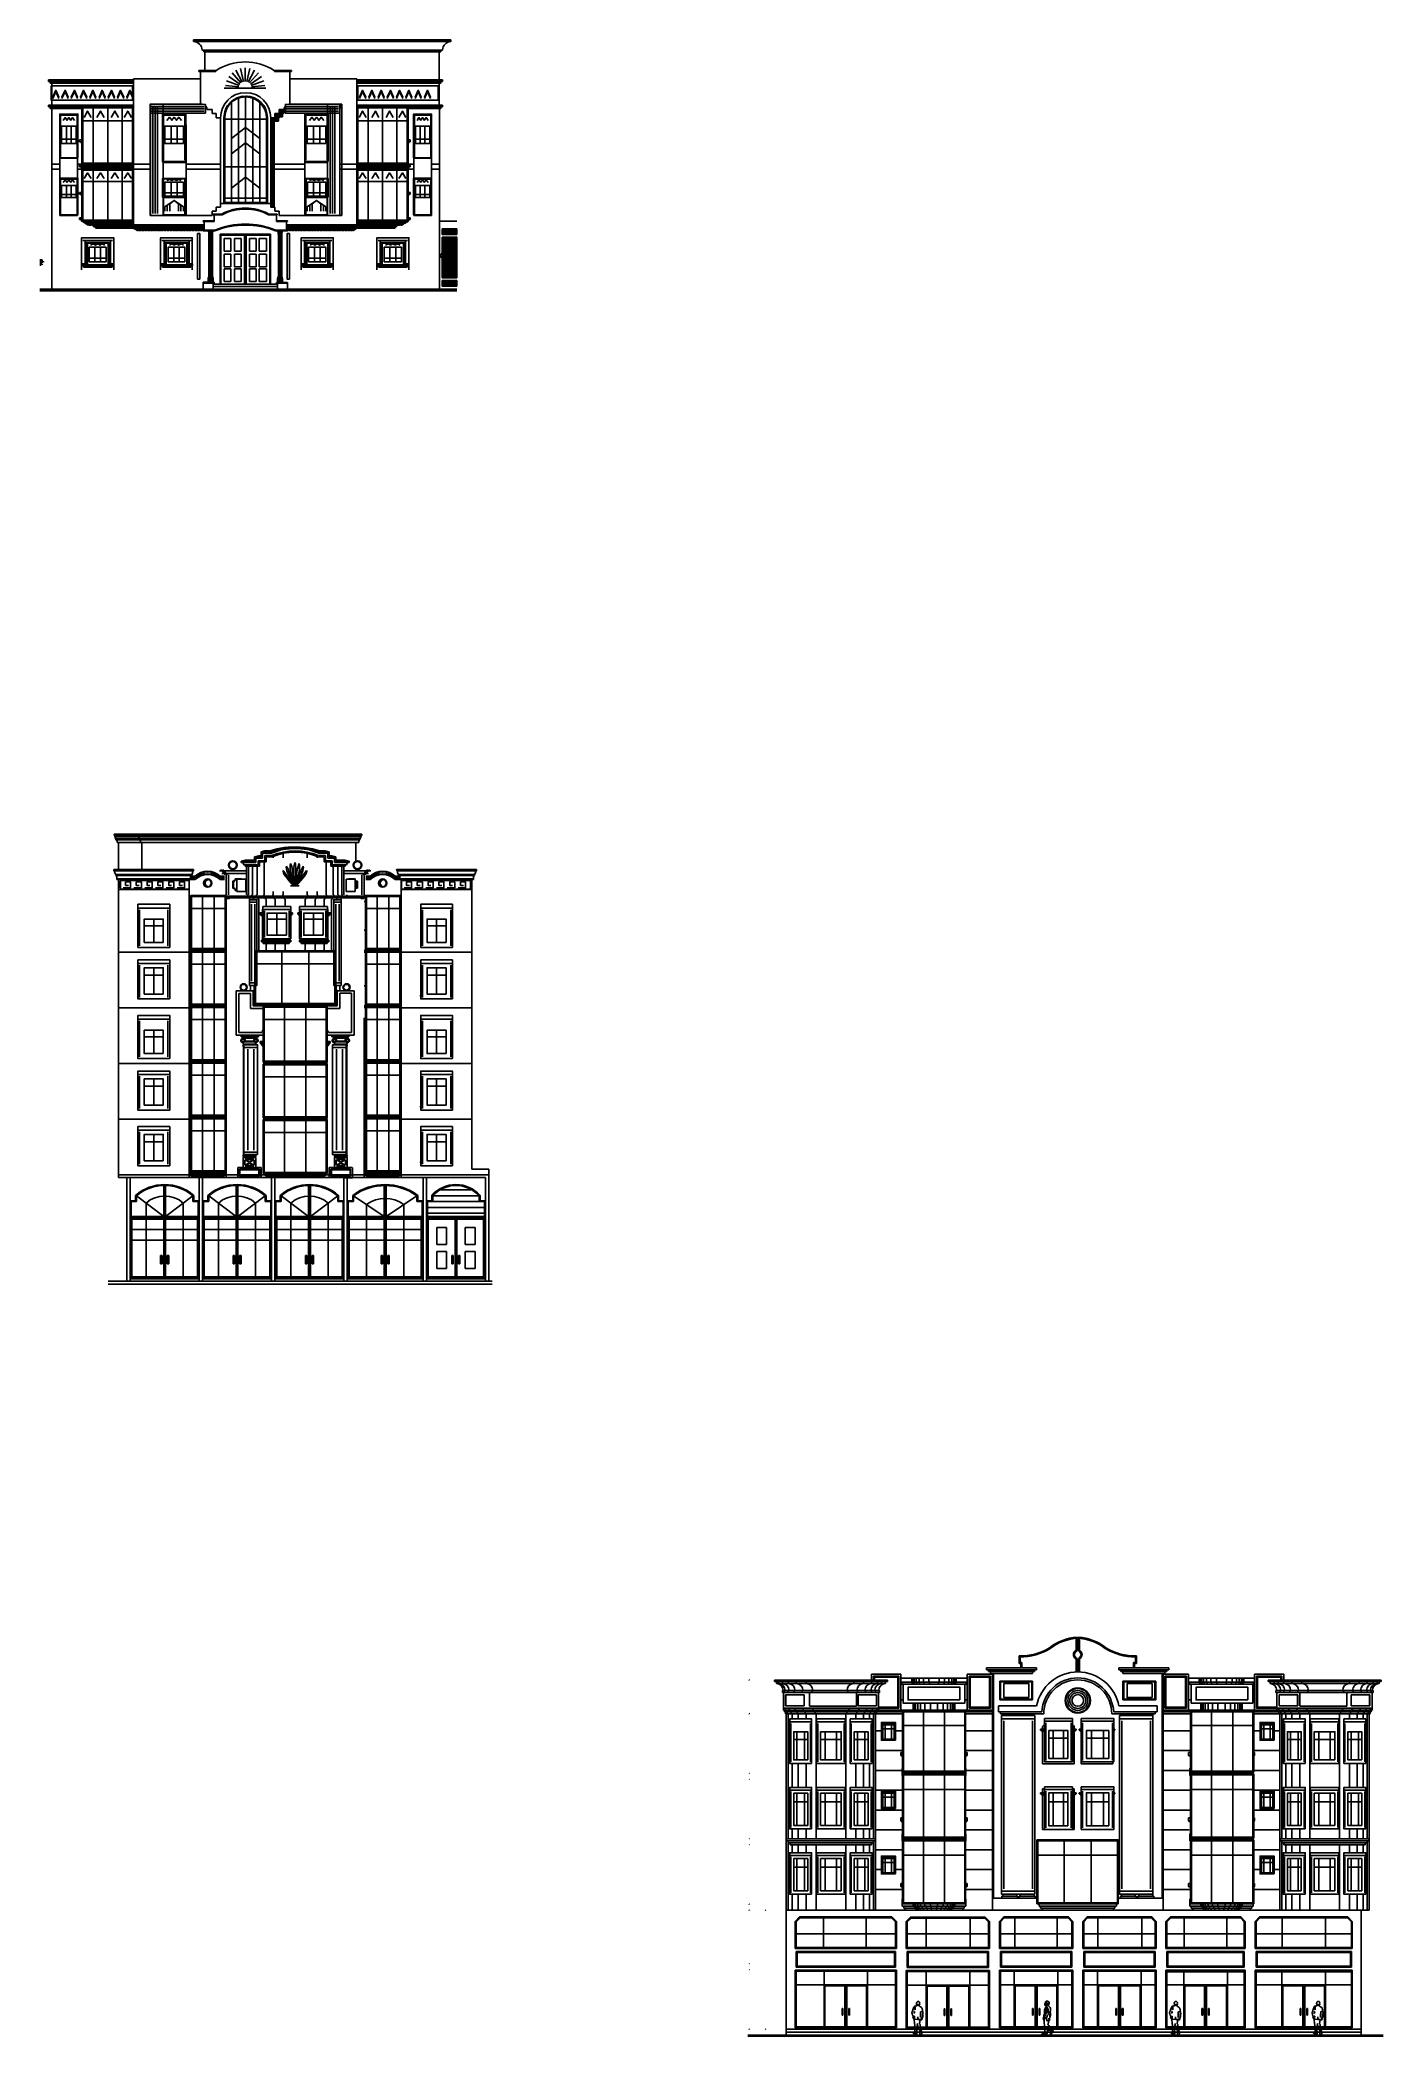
# Model space of a CAD drawing. Header units: inches. Extents: x 330 to 939, y 702 to 1608.
import ezdxf

# ---------------------------------------------------------------- set-up
doc = ezdxf.new("R2010")
doc.units = ezdxf.units.IN
doc.header["$MEASUREMENT"] = 0
for name, color, linetype, lineweight in [('01_EXISTING_RETAINED', 7, 'Continuous', 25), ('02_NEW_FACADE', 7, 'Continuous', 25), ('03_NEW_WINDOWS', 7, 'Continuous', 25), ('04_GLAZED_ENCLOSURES', 7, 'Continuous', 25)]:
    doc.layers.add(name, color=color, linetype=linetype, lineweight=lineweight)

# ---------------------------------------------------------------- blocks, each defined once
blk = doc.blocks.new('A_ENCLOSURE_01')
at = {"layer": '04_GLAZED_ENCLOSURES'}
for points in [[(11.675, -11.72), (11.675, 11.72), (-11.675, 11.72), (-11.675, -11.72)], [(11.255, -11.3), (11.255, 11.3), (-11.255, 11.3), (-11.255, -11.3)]]:
    blk.add_lwpolyline(points, close=True, dxfattribs=at)
for points in [[(-10.741, 7.5008), (-9.1065, 10.0792), (-7.472, 7.5008)], [(-6.538, -11.3), (-6.538, 11.3)], [(-4.9035, 7.5008), (-3.269, 10.0792), (-1.6345, 7.5008)], [(0, -11.3), (0, 11.3)], [(1.6345, 7.5008), (3.269, 10.0792), (4.9035, 7.5008)], [(6.538, -11.3), (6.538, 11.3)], [(7.472, 7.5008), (9.1065, 10.0792), (10.741, 7.5008)], [(-11.255, 6.0944), (11.255, 6.0944)]]:
    blk.add_lwpolyline(points, dxfattribs=at)
blk = doc.blocks.new('A_ENCLOSURE_02')
at = {"layer": '04_GLAZED_ENCLOSURES'}
for points in [[(11.675, -12.945), (11.675, 12.945), (-11.675, 12.945), (-11.675, -12.945)], [(11.255, -12.525), (11.255, 12.525), (-11.255, 12.525), (-11.255, -12.525)]]:
    blk.add_lwpolyline(points, close=True, dxfattribs=at)
for points in [[(-10.741, 8.2848), (-9.1065, 11.1327), (-7.472, 8.2848)], [(-6.538, -12.525), (-6.538, 12.525)], [(-4.9035, 8.2848), (-3.269, 11.1327), (-1.6345, 8.2848)], [(0, -12.525), (0, 12.525)], [(1.6345, 8.2848), (3.269, 11.1327), (4.9035, 8.2848)], [(6.538, -12.525), (6.538, 12.525)], [(7.472, 8.2848), (9.1065, 11.1327), (10.741, 8.2848)], [(-11.255, 6.7314), (11.255, 6.7314)]]:
    blk.add_lwpolyline(points, dxfattribs=at)
blk = doc.blocks.new('A_ENCLOSURE_03')
at = {"layer": '04_GLAZED_ENCLOSURES'}
for points in [[(11.57, -11.72), (11.57, 11.72), (-11.57, 11.72), (-11.57, -11.72)], [(11.15, -11.3), (11.15, 11.3), (-11.15, 11.3), (-11.15, -11.3)]]:
    blk.add_lwpolyline(points, close=True, dxfattribs=at)
for points in [[(-10.6444, 7.5008), (-9.0246, 10.0792), (-7.4048, 7.5008)], [(-6.4792, -11.3), (-6.4792, 11.3)], [(-4.8594, 7.5008), (-3.2396, 10.0792), (-1.6198, 7.5008)], [(0, -11.3), (0, 11.3)], [(1.6198, 7.5008), (3.2396, 10.0792), (4.8594, 7.5008)], [(6.4792, -11.3), (6.4792, 11.3)], [(7.4048, 7.5008), (9.0246, 10.0792), (10.6444, 7.5008)], [(-11.15, 6.0944), (11.15, 6.0944)]]:
    blk.add_lwpolyline(points, dxfattribs=at)
blk = doc.blocks.new('A_ENCLOSURE_04')
at = {"layer": '04_GLAZED_ENCLOSURES'}
for points in [[(11.57, -12.945), (11.57, 12.945), (-11.57, 12.945), (-11.57, -12.945)], [(11.15, -12.525), (11.15, 12.525), (-11.15, 12.525), (-11.15, -12.525)]]:
    blk.add_lwpolyline(points, close=True, dxfattribs=at)
for points in [[(-10.6444, 8.2848), (-9.0246, 11.1327), (-7.4048, 8.2848)], [(-6.4792, -12.525), (-6.4792, 12.525)], [(-4.8594, 8.2848), (-3.2396, 11.1327), (-1.6198, 8.2848)], [(0, -12.525), (0, 12.525)], [(1.6198, 8.2848), (3.2396, 11.1327), (4.8594, 8.2848)], [(6.4792, -12.525), (6.4792, 12.525)], [(7.4048, 8.2848), (9.0246, 11.1327), (10.6444, 8.2848)], [(-11.15, 6.7314), (11.15, 6.7314)]]:
    blk.add_lwpolyline(points, dxfattribs=at)
blk = doc.blocks.new('A_WINDOW_01')
at = {"layer": '03_NEW_WINDOWS'}
for points in [[(4.14, -9.92), (4.14, 9.92), (-4.14, 9.92), (-4.14, -9.92)], [(3.32, -3.42), (3.32, 4.43), (-3.32, 4.43), (-3.32, -3.42)]]:
    blk.add_lwpolyline(points, close=True, dxfattribs=at)
for points in [[(-3.77, -9.43), (-3.77, 9.43), (3.77, 9.43), (3.77, -9.43)], [(-2.57, 6.96), (-1.66, 8.35), (-0.75, 6.96)], [(-1.11, -3.42), (-1.11, 4.43)], [(-0.91, 6.96), (0, 8.35), (0.91, 6.96)], [(0.75, 6.96), (1.66, 8.35), (2.57, 6.96)], [(1.11, -3.42), (1.11, 4.43)], [(-3.32, -1.46), (3.32, -1.46)]]:
    blk.add_lwpolyline(points, dxfattribs=at)
blk = doc.blocks.new('A_WINDOW_02')
at = {"layer": '03_NEW_WINDOWS'}
for points in [[(4.14, -8.28), (4.14, 8.27), (-4.14, 8.27), (-4.14, -8.28)], [(3.32, -0.38), (3.32, 4.96), (-3.32, 4.96), (-3.32, -0.38)]]:
    blk.add_lwpolyline(points, close=True, dxfattribs=at)
for points in [[(-3.77, -7.86), (-3.77, 7.86), (3.77, 7.86), (3.77, -7.86)], [(-3.32, 0.96), (3.32, 0.96)], [(-2.57, 6.37), (-1.66, 7.53), (-0.75, 6.37)], [(-1.11, -0.38), (-1.11, 4.96)], [(-0.91, 6.37), (0, 7.53), (0.91, 6.37)], [(0.75, 6.37), (1.66, 7.53), (2.57, 6.37)], [(1.11, -0.38), (1.11, 4.96)]]:
    blk.add_lwpolyline(points, dxfattribs=at)
blk = doc.blocks.new('A_WINDOW_03')
at = {"layer": '03_NEW_WINDOWS'}
for points in [[(4.08, -9.92), (4.08, 9.92), (-4.08, 9.92), (-4.08, -9.92)], [(3.27, -3.42), (3.27, 4.43), (-3.27, 4.43), (-3.27, -3.42)]]:
    blk.add_lwpolyline(points, close=True, dxfattribs=at)
for points in [[(-3.72, -9.43), (-3.72, 9.43), (3.72, 9.43), (3.72, -9.43)], [(-2.53, 6.96), (-1.63, 8.35), (-0.74, 6.96)], [(-1.09, -3.42), (-1.09, 4.43)], [(-0.9, 6.96), (0, 8.35), (0.9, 6.96)], [(0.74, 6.96), (1.63, 8.35), (2.53, 6.96)], [(1.09, -3.42), (1.09, 4.43)], [(-3.27, -1.46), (3.27, -1.46)]]:
    blk.add_lwpolyline(points, dxfattribs=at)
blk = doc.blocks.new('A_WINDOW_04')
at = {"layer": '03_NEW_WINDOWS'}
for points in [[(4.08, -8.28), (4.08, 8.27), (-4.08, 8.27), (-4.08, -8.28)], [(3.27, -0.38), (3.27, 4.96), (-3.27, 4.96), (-3.27, -0.38)]]:
    blk.add_lwpolyline(points, close=True, dxfattribs=at)
for points in [[(-3.72, -7.86), (-3.72, 7.86), (3.72, 7.86), (3.72, -7.86)], [(-3.27, 0.96), (3.27, 0.96)], [(-2.53, 6.37), (-1.63, 7.53), (-0.74, 6.37)], [(-1.09, -0.38), (-1.09, 4.96)], [(-0.9, 6.37), (0, 7.53), (0.9, 6.37)], [(0.74, 6.37), (1.63, 7.53), (2.53, 6.37)], [(1.09, -0.38), (1.09, 4.96)]]:
    blk.add_lwpolyline(points, dxfattribs=at)
blk = doc.blocks.new('A_WINDOW_05')
at = {"layer": '03_NEW_WINDOWS'}
for points in [[(5.29, -10.8), (5.29, 10.8), (-5.29, 10.8), (-5.29, -10.8)], [(4.23, -2.65), (4.23, 5.24), (-4.23, 5.24), (-4.23, -2.65)]]:
    blk.add_lwpolyline(points, close=True, dxfattribs=at)
for points in [[(-4.81, -10.26), (-4.81, 10.26), (4.81, 10.26), (4.81, -10.26)], [(-3.28, 7.76), (-2.12, 9.27), (-0.95, 7.76)], [(-1.16, 7.76), (0, 9.27), (1.16, 7.76)], [(0.95, 7.76), (2.12, 9.27), (3.28, 7.76)], [(-1.41, -2.65), (-1.41, 5.24)], [(1.41, -2.65), (1.41, 5.24)], [(-4.23, -0.68), (4.23, -0.68)]]:
    blk.add_lwpolyline(points, dxfattribs=at)
blk = doc.blocks.new('A_WINDOW_06')
at = {"layer": '03_NEW_WINDOWS'}
for points in [[(5.24, -4.25), (5.24, 4.25), (-5.24, 4.25), (-5.24, -4.25)], [(4.19, -3.78), (4.19, 2.55), (-4.19, 2.55), (-4.19, -3.78)]]:
    blk.add_lwpolyline(points, close=True, dxfattribs=at)
for points in [[(-4.77, -4.04), (-4.77, 4.04), (4.77, 4.04), (4.77, -4.04)], [(-3.25, 3.27), (-2.1, 3.87), (-0.94, 3.27)], [(-1.4, -3.78), (-1.4, 2.55)], [(-1.15, 3.27), (0, 3.87), (1.15, 3.27)], [(0.94, 3.27), (2.1, 3.87), (3.25, 3.27)], [(1.4, -3.78), (1.4, 2.55)], [(-4.19, -2.2), (4.19, -2.2)]]:
    blk.add_lwpolyline(points, dxfattribs=at)
blk = doc.blocks.new('A_WINDOW_07')
at = {"layer": '03_NEW_WINDOWS'}
for points in [[(5.29, -10.8), (5.29, 10.8), (-5.29, 10.8), (-5.29, -10.8)], [(4.23, -2.65), (4.23, 5.24), (-4.23, 5.24), (-4.23, -2.65)]]:
    blk.add_lwpolyline(points, close=True, dxfattribs=at)
for points in [[(-4.81, -10.26), (-4.81, 10.26), (4.81, 10.26), (4.81, -10.26)], [(-3.28, 7.76), (-2.12, 9.27), (-0.95, 7.76)], [(-1.16, 7.76), (0, 9.27), (1.16, 7.76)], [(0.95, 7.76), (2.12, 9.27), (3.28, 7.76)], [(-1.41, -2.65), (-1.41, 5.24)], [(1.41, -2.65), (1.41, 5.24)], [(-4.23, -0.68), (4.23, -0.68)]]:
    blk.add_lwpolyline(points, dxfattribs=at)
blk = doc.blocks.new('A_WINDOW_08')
at = {"layer": '03_NEW_WINDOWS'}
for points in [[(5.24, -4.25), (5.24, 4.25), (-5.24, 4.25), (-5.24, -4.25)], [(4.19, -3.78), (4.19, 2.55), (-4.19, 2.55), (-4.19, -3.78)]]:
    blk.add_lwpolyline(points, close=True, dxfattribs=at)
for points in [[(-4.77, -4.04), (-4.77, 4.04), (4.77, 4.04), (4.77, -4.04)], [(-3.25, 3.27), (-2.1, 3.87), (-0.94, 3.27)], [(-1.4, -3.78), (-1.4, 2.55)], [(-1.15, 3.27), (0, 3.87), (1.15, 3.27)], [(0.94, 3.27), (2.1, 3.87), (3.25, 3.27)], [(1.4, -3.78), (1.4, 2.55)], [(-4.19, -2.2), (4.19, -2.2)]]:
    blk.add_lwpolyline(points, dxfattribs=at)
blk = doc.blocks.new('A_WINDOW_09')
at = {"layer": '03_NEW_WINDOWS'}
for points in [[(5.16, -5), (5.16, 5), (-5.16, 5), (-5.16, -5)], [(3.81, -3.6), (3.81, 3), (-3.81, 3), (-3.81, -3.6)]]:
    blk.add_lwpolyline(points, close=True, dxfattribs=at)
for points in [[(-4.69, -4.75), (-4.69, 4.75), (4.69, 4.75), (4.69, -4.75)], [(-3.2, 3.85), (-2.06, 4.55), (-0.93, 3.85)], [(-1.27, -3.6), (-1.27, 3)], [(-1.13, 3.85), (0, 4.55), (1.13, 3.85)], [(0.93, 3.85), (2.06, 4.55), (3.2, 3.85)], [(1.27, -3.6), (1.27, 3)], [(-3.81, -1.95), (3.81, -1.95)]]:
    blk.add_lwpolyline(points, dxfattribs=at)
blk = doc.blocks.new('A_WINDOW_10')
at = {"layer": '03_NEW_WINDOWS'}
for points in [[(5.16, -5), (5.16, 5), (-5.16, 5), (-5.16, -5)], [(3.81, -3.6), (3.81, 3), (-3.81, 3), (-3.81, -3.6)]]:
    blk.add_lwpolyline(points, close=True, dxfattribs=at)
for points in [[(-4.6956, -4.75), (-4.6956, 4.75), (4.6956, 4.75), (4.6956, -4.75)], [(-3.1992, 3.85), (-2.064, 4.55), (-0.9288, 3.85)], [(-1.27, -3.6), (-1.27, 3)], [(-1.1352, 3.85), (0, 4.55), (1.1352, 3.85)], [(0.9288, 3.85), (2.064, 4.55), (3.1992, 3.85)], [(1.27, -3.6), (1.27, 3)], [(-3.81, -1.95), (3.81, -1.95)]]:
    blk.add_lwpolyline(points, dxfattribs=at)
blk = doc.blocks.new('A_WINDOW_11')
at = {"layer": '03_NEW_WINDOWS'}
for points in [[(5.28, -5), (5.28, 5), (-5.28, 5), (-5.28, -5)], [(3.93, -3.6), (3.93, 3), (-3.93, 3), (-3.93, -3.6)]]:
    blk.add_lwpolyline(points, close=True, dxfattribs=at)
for points in [[(-4.8, -4.75), (-4.8, 4.75), (4.8, 4.75), (4.8, -4.75)], [(-3.27, 3.85), (-2.11, 4.55), (-0.95, 3.85)], [(-1.31, -3.6), (-1.31, 3)], [(-1.16, 3.85), (0, 4.55), (1.16, 3.85)], [(0.95, 3.85), (2.11, 4.55), (3.27, 3.85)], [(1.31, -3.6), (1.31, 3)], [(-3.93, -1.95), (3.93, -1.95)]]:
    blk.add_lwpolyline(points, dxfattribs=at)
blk = doc.blocks.new('A_WINDOW_12')
at = {"layer": '03_NEW_WINDOWS'}
for points in [[(5.28, -5), (5.28, 5), (-5.28, 5), (-5.28, -5)], [(3.93, -3.6), (3.93, 3), (-3.93, 3), (-3.93, -3.6)]]:
    blk.add_lwpolyline(points, close=True, dxfattribs=at)
for points in [[(-4.8, -4.75), (-4.8, 4.75), (4.8, 4.75), (4.8, -4.75)], [(-3.27, 3.85), (-2.11, 4.55), (-0.95, 3.85)], [(-1.31, -3.6), (-1.31, 3)], [(-1.16, 3.85), (0, 4.55), (1.16, 3.85)], [(0.95, 3.85), (2.11, 4.55), (3.27, 3.85)], [(1.31, -3.6), (1.31, 3)], [(-3.93, -1.95), (3.93, -1.95)]]:
    blk.add_lwpolyline(points, dxfattribs=at)
blk = doc.blocks.new('B_ENCLOSURE_01')
at = {"layer": '04_GLAZED_ENCLOSURES'}
for points in [[(8, -12.21), (8, 12.22), (-8, 12.22), (-8, -12.21)], [(7.6, -11.81), (7.6, 11.82), (-7.6, 11.82), (-7.6, -11.81)]]:
    blk.add_lwpolyline(points, close=True, dxfattribs=at)
for points in [[(-2.67, -11.81), (-2.67, 11.82)], [(2.67, -11.81), (2.67, 11.82)], [(-7.6, 6.35), (7.6, 6.35)]]:
    blk.add_lwpolyline(points, dxfattribs=at)
blk = doc.blocks.new('B_ENCLOSURE_02')
at = {"layer": '04_GLAZED_ENCLOSURES'}
for points in [[(8, -12.21), (8, 12.22), (-8, 12.22), (-8, -12.21)], [(7.6, -11.81), (7.6, 11.82), (-7.6, 11.82), (-7.6, -11.81)]]:
    blk.add_lwpolyline(points, close=True, dxfattribs=at)
for points in [[(-2.67, -11.81), (-2.67, 11.82)], [(2.67, -11.81), (2.67, 11.82)], [(-7.6, 6.35), (7.6, 6.35)]]:
    blk.add_lwpolyline(points, dxfattribs=at)
blk = doc.blocks.new('B_ENCLOSURE_03')
at = {"layer": '04_GLAZED_ENCLOSURES'}
for points in [[(8, -12.22), (8, 12.21), (-8, 12.21), (-8, -12.22)], [(7.6, -11.82), (7.6, 11.81), (-7.6, 11.81), (-7.6, -11.82)]]:
    blk.add_lwpolyline(points, close=True, dxfattribs=at)
for points in [[(-2.67, -11.82), (-2.67, 11.81)], [(2.67, -11.82), (2.67, 11.81)], [(-7.6, 6.35), (7.6, 6.35)]]:
    blk.add_lwpolyline(points, dxfattribs=at)
blk = doc.blocks.new('B_ENCLOSURE_04')
at = {"layer": '04_GLAZED_ENCLOSURES'}
for points in [[(8, -12.22), (8, 12.21), (-8, 12.21), (-8, -12.22)], [(7.6, -11.82), (7.6, 11.81), (-7.6, 11.81), (-7.6, -11.82)]]:
    blk.add_lwpolyline(points, close=True, dxfattribs=at)
for points in [[(-2.67, -11.82), (-2.67, 11.81)], [(2.67, -11.82), (2.67, 11.81)], [(-7.6, 6.35), (7.6, 6.35)]]:
    blk.add_lwpolyline(points, dxfattribs=at)
blk = doc.blocks.new('B_ENCLOSURE_05')
at = {"layer": '04_GLAZED_ENCLOSURES'}
for points in [[(8, -12.21), (8, 12.22), (-8, 12.22), (-8, -12.21)], [(7.6, -11.81), (7.6, 11.82), (-7.6, 11.82), (-7.6, -11.81)]]:
    blk.add_lwpolyline(points, close=True, dxfattribs=at)
for points in [[(-2.67, -11.81), (-2.67, 11.82)], [(2.67, -11.81), (2.67, 11.82)], [(-7.6, 6.35), (7.6, 6.35)]]:
    blk.add_lwpolyline(points, dxfattribs=at)
blk = doc.blocks.new('B_ENCLOSURE_06')
at = {"layer": '04_GLAZED_ENCLOSURES'}
for points in [[(7.95, -12.215), (7.95, 12.215), (-7.95, 12.215), (-7.95, -12.215)], [(7.55, -11.815), (7.55, 11.815), (-7.55, 11.815), (-7.55, -11.815)]]:
    blk.add_lwpolyline(points, close=True, dxfattribs=at)
for points in [[(-2.65, -11.815), (-2.65, 11.815)], [(2.65, -11.815), (2.65, 11.815)], [(-7.55, 6.3518), (7.55, 6.3518)]]:
    blk.add_lwpolyline(points, dxfattribs=at)
blk = doc.blocks.new('B_ENCLOSURE_07')
at = {"layer": '04_GLAZED_ENCLOSURES'}
for points in [[(7.95, -12.215), (7.95, 12.215), (-7.95, 12.215), (-7.95, -12.215)], [(7.55, -11.815), (7.55, 11.815), (-7.55, 11.815), (-7.55, -11.815)]]:
    blk.add_lwpolyline(points, close=True, dxfattribs=at)
for points in [[(-2.65, -11.815), (-2.65, 11.815)], [(2.65, -11.815), (2.65, 11.815)], [(-7.55, 6.3518), (7.55, 6.3518)]]:
    blk.add_lwpolyline(points, dxfattribs=at)
blk = doc.blocks.new('B_ENCLOSURE_08')
at = {"layer": '04_GLAZED_ENCLOSURES'}
for points in [[(7.95, -12.215), (7.95, 12.215), (-7.95, 12.215), (-7.95, -12.215)], [(7.55, -11.815), (7.55, 11.815), (-7.55, 11.815), (-7.55, -11.815)]]:
    blk.add_lwpolyline(points, close=True, dxfattribs=at)
for points in [[(-2.65, -11.815), (-2.65, 11.815)], [(2.65, -11.815), (2.65, 11.815)], [(-7.55, 6.3518), (7.55, 6.3518)]]:
    blk.add_lwpolyline(points, dxfattribs=at)
blk = doc.blocks.new('B_ENCLOSURE_09')
at = {"layer": '04_GLAZED_ENCLOSURES'}
for points in [[(7.95, -12.215), (7.95, 12.215), (-7.95, 12.215), (-7.95, -12.215)], [(7.55, -11.815), (7.55, 11.815), (-7.55, 11.815), (-7.55, -11.815)]]:
    blk.add_lwpolyline(points, close=True, dxfattribs=at)
for points in [[(-2.65, -11.815), (-2.65, 11.815)], [(2.65, -11.815), (2.65, 11.815)], [(-7.55, 6.3518), (7.55, 6.3518)]]:
    blk.add_lwpolyline(points, dxfattribs=at)
blk = doc.blocks.new('B_ENCLOSURE_10')
at = {"layer": '04_GLAZED_ENCLOSURES'}
for points in [[(7.95, -12.215), (7.95, 12.215), (-7.95, 12.215), (-7.95, -12.215)], [(7.55, -11.815), (7.55, 11.815), (-7.55, 11.815), (-7.55, -11.815)]]:
    blk.add_lwpolyline(points, close=True, dxfattribs=at)
for points in [[(-2.65, -11.815), (-2.65, 11.815)], [(2.65, -11.815), (2.65, 11.815)], [(-7.55, 6.3518), (7.55, 6.3518)]]:
    blk.add_lwpolyline(points, dxfattribs=at)
blk = doc.blocks.new('B_ENCLOSURE_11')
at = {"layer": '04_GLAZED_ENCLOSURES'}
for points in [[(14.5, -12.17), (14.5, 12.17), (-14.5, 12.17), (-14.5, -12.17)], [(14.1, -11.77), (14.1, 11.77), (-14.1, 11.77), (-14.1, -11.77)]]:
    blk.add_lwpolyline(points, close=True, dxfattribs=at)
for points in [[(-4.83, -11.77), (-4.83, 11.77)], [(4.83, -11.77), (4.83, 11.77)], [(-14.1, 6.33), (14.1, 6.33)]]:
    blk.add_lwpolyline(points, dxfattribs=at)
blk = doc.blocks.new('B_ENCLOSURE_12')
at = {"layer": '04_GLAZED_ENCLOSURES'}
for points in [[(14.5, -12.15), (14.5, 12.15), (-14.5, 12.15), (-14.5, -12.15)], [(14.1, -11.75), (14.1, 11.75), (-14.1, 11.75), (-14.1, -11.75)]]:
    blk.add_lwpolyline(points, close=True, dxfattribs=at)
for points in [[(-4.83, -11.75), (-4.83, 11.75)], [(4.83, -11.75), (4.83, 11.75)], [(-14.1, 6.32), (14.1, 6.32)]]:
    blk.add_lwpolyline(points, dxfattribs=at)
blk = doc.blocks.new('B_ENCLOSURE_13')
at = {"layer": '04_GLAZED_ENCLOSURES'}
for points in [[(14.5, -12.67), (14.5, 12.67), (-14.5, 12.67), (-14.5, -12.67)], [(14.1, -12.27), (14.1, 12.27), (-14.1, 12.27), (-14.1, -12.27)]]:
    blk.add_lwpolyline(points, close=True, dxfattribs=at)
for points in [[(-4.83, -12.27), (-4.83, 12.27)], [(4.83, -12.27), (4.83, 12.27)], [(-14.1, 6.59), (14.1, 6.59)]]:
    blk.add_lwpolyline(points, dxfattribs=at)
blk = doc.blocks.new('B_ENCLOSURE_14')
at = {"layer": '04_GLAZED_ENCLOSURES'}
for points in [[(18.35, -12.07), (18.35, 12.08), (-18.35, 12.08), (-18.35, -12.07)], [(17.95, -11.67), (17.95, 11.67), (-17.95, 11.67), (-17.95, -11.67)]]:
    blk.add_lwpolyline(points, close=True, dxfattribs=at)
for points in [[(-6.12, -11.67), (-6.12, 11.67)], [(6.12, -11.67), (6.12, 11.67)], [(-17.95, 6.28), (17.95, 6.28)]]:
    blk.add_lwpolyline(points, dxfattribs=at)
blk = doc.blocks.new('B_WINDOW_01')
at = {"layer": '03_NEW_WINDOWS'}
for points in [[(7.21, -8.85), (7.21, 8.85), (-7.21, 8.85), (-7.21, -8.85)], [(7.21, 7.26), (7.21, 8.85), (-7.21, 8.85), (-7.21, 7.26)], [(4.3, -6.59), (4.3, 5.31), (-4.33, 5.31), (-4.33, -6.59)]]:
    blk.add_lwpolyline(points, close=True, dxfattribs=at)
for points in [[(-6.42, -8.14), (-6.42, 6.55)], [(-4.33, 1.98), (4.3, 1.98)], [(-0.02, -6.59), (-0.02, 5.31)], [(6.42, -8.14), (6.42, 6.55)]]:
    blk.add_lwpolyline(points, dxfattribs=at)
blk = doc.blocks.new('B_WINDOW_02')
at = {"layer": '03_NEW_WINDOWS'}
for points in [[(7.21, -8.85), (7.21, 8.85), (-7.21, 8.85), (-7.21, -8.85)], [(7.21, 7.26), (7.21, 8.85), (-7.21, 8.85), (-7.21, 7.26)], [(4.3, -6.59), (4.3, 5.31), (-4.33, 5.31), (-4.33, -6.59)]]:
    blk.add_lwpolyline(points, close=True, dxfattribs=at)
for points in [[(-6.42, -8.14), (-6.42, 6.55)], [(-4.33, 1.98), (4.3, 1.98)], [(-0.02, -6.59), (-0.02, 5.31)], [(6.42, -8.14), (6.42, 6.55)]]:
    blk.add_lwpolyline(points, dxfattribs=at)
blk = doc.blocks.new('B_WINDOW_03')
at = {"layer": '03_NEW_WINDOWS'}
for points in [[(7.2135, -9.79725), (7.2135, 9.79725), (-7.2135, 9.79725), (-7.2135, -9.79725)], [(7.2135, 8.033745), (7.2135, 9.79725), (-7.2135, 9.79725), (-7.2135, 8.033745)], [(4.3035, -7.53725), (4.3035, 3.04725), (-4.3335, 3.04725), (-4.3335, -7.53725)]]:
    blk.add_lwpolyline(points, close=True, dxfattribs=at)
for points in [[(-6.420015, -9.01347), (-6.420015, 7.249965)], [(-4.3335, 0.08359), (4.3035, 0.08359)], [(-0.015, -7.53725), (-0.015, 3.04725)], [(6.420015, -9.01347), (6.420015, 7.249965)]]:
    blk.add_lwpolyline(points, dxfattribs=at)
blk = doc.blocks.new('B_WINDOW_04')
at = {"layer": '03_NEW_WINDOWS'}
for points in [[(7.21, -8.85), (7.21, 8.85), (-7.21, 8.85), (-7.21, -8.85)], [(7.21, 7.26), (7.21, 8.85), (-7.21, 8.85), (-7.21, 7.26)], [(4.3, -6.59), (4.3, 5.31), (-4.33, 5.31), (-4.33, -6.59)]]:
    blk.add_lwpolyline(points, close=True, dxfattribs=at)
for points in [[(-6.42, -8.14), (-6.42, 6.55)], [(-4.33, 1.98), (4.3, 1.98)], [(-0.02, -6.59), (-0.02, 5.31)], [(6.42, -8.14), (6.42, 6.55)]]:
    blk.add_lwpolyline(points, dxfattribs=at)
blk = doc.blocks.new('B_WINDOW_05')
at = {"layer": '03_NEW_WINDOWS'}
for points in [[(7.2135, -9.79725), (7.2135, 9.79725), (-7.2135, 9.79725), (-7.2135, -9.79725)], [(7.2135, 8.033745), (7.2135, 9.79725), (-7.2135, 9.79725), (-7.2135, 8.033745)], [(4.3035, -7.53725), (4.3035, 3.04725), (-4.3335, 3.04725), (-4.3335, -7.53725)]]:
    blk.add_lwpolyline(points, close=True, dxfattribs=at)
for points in [[(-6.420015, -9.01347), (-6.420015, 7.249965)], [(-4.3335, 0.08359), (4.3035, 0.08359)], [(-0.015, -7.53725), (-0.015, 3.04725)], [(6.420015, -9.01347), (6.420015, 7.249965)]]:
    blk.add_lwpolyline(points, dxfattribs=at)
blk = doc.blocks.new('B_WINDOW_06')
at = {"layer": '03_NEW_WINDOWS'}
for points in [[(7.21, -8.85), (7.21, 8.85), (-7.21, 8.85), (-7.21, -8.85)], [(7.21, 7.26), (7.21, 8.85), (-7.21, 8.85), (-7.21, 7.26)], [(4.3, -6.59), (4.3, 5.31), (-4.33, 5.31), (-4.33, -6.59)]]:
    blk.add_lwpolyline(points, close=True, dxfattribs=at)
for points in [[(-6.42, -8.14), (-6.42, 6.55)], [(-4.33, 1.98), (4.3, 1.98)], [(-0.01, -6.59), (-0.01, 5.31)], [(6.42, -8.14), (6.42, 6.55)]]:
    blk.add_lwpolyline(points, dxfattribs=at)
blk = doc.blocks.new('B_WINDOW_07')
at = {"layer": '03_NEW_WINDOWS'}
for points in [[(7.21, -8.85), (7.21, 8.85), (-7.21, 8.85), (-7.21, -8.85)], [(7.21, 7.26), (7.21, 8.85), (-7.21, 8.85), (-7.21, 7.26)], [(4.3, -6.59), (4.3, 5.31), (-4.33, 5.31), (-4.33, -6.59)]]:
    blk.add_lwpolyline(points, close=True, dxfattribs=at)
for points in [[(-6.42, -8.14), (-6.42, 6.55)], [(-4.33, 1.98), (4.3, 1.98)], [(-0.01, -6.59), (-0.01, 5.31)], [(6.42, -8.14), (6.42, 6.55)]]:
    blk.add_lwpolyline(points, dxfattribs=at)
blk = doc.blocks.new('B_WINDOW_08')
at = {"layer": '03_NEW_WINDOWS'}
for points in [[(7.21, -9.8), (7.21, 9.8), (-7.21, 9.8), (-7.21, -9.8)], [(7.21, 8.03), (7.21, 9.8), (-7.21, 9.8), (-7.21, 8.03)], [(4.3, -7.54), (4.3, 3.05), (-4.33, 3.05), (-4.33, -7.54)]]:
    blk.add_lwpolyline(points, close=True, dxfattribs=at)
for points in [[(-6.42, -9.01), (-6.42, 7.25)], [(-4.33, 0.08), (4.3, 0.08)], [(-0.01, -7.54), (-0.01, 3.05)], [(6.42, -9.01), (6.42, 7.25)]]:
    blk.add_lwpolyline(points, dxfattribs=at)
blk = doc.blocks.new('B_WINDOW_09')
at = {"layer": '03_NEW_WINDOWS'}
for points in [[(7.21, -8.85), (7.21, 8.85), (-7.21, 8.85), (-7.21, -8.85)], [(7.21, 7.26), (7.21, 8.85), (-7.21, 8.85), (-7.21, 7.26)], [(4.3, -6.59), (4.3, 5.31), (-4.33, 5.31), (-4.33, -6.59)]]:
    blk.add_lwpolyline(points, close=True, dxfattribs=at)
for points in [[(-6.42, -8.14), (-6.42, 6.55)], [(-4.33, 1.98), (4.3, 1.98)], [(-0.01, -6.59), (-0.01, 5.31)], [(6.42, -8.14), (6.42, 6.55)]]:
    blk.add_lwpolyline(points, dxfattribs=at)
blk = doc.blocks.new('B_WINDOW_10')
at = {"layer": '03_NEW_WINDOWS'}
for points in [[(7.21, -9.8), (7.21, 9.8), (-7.21, 9.8), (-7.21, -9.8)], [(7.21, 8.03), (7.21, 9.8), (-7.21, 9.8), (-7.21, 8.03)], [(4.3, -7.54), (4.3, 3.05), (-4.33, 3.05), (-4.33, -7.54)]]:
    blk.add_lwpolyline(points, close=True, dxfattribs=at)
for points in [[(-6.42, -9.01), (-6.42, 7.25)], [(-4.33, 0.08), (4.3, 0.08)], [(-0.01, -7.54), (-0.01, 3.05)], [(6.42, -9.01), (6.42, 7.25)]]:
    blk.add_lwpolyline(points, dxfattribs=at)
blk = doc.blocks.new('B_WINDOW_11')
at = {"layer": '03_NEW_WINDOWS'}
for points in [[(6.31, -7.33), (6.31, 7.33), (-6.31, 7.33), (-6.31, -7.33)], [(6.31, 6.01), (6.31, 7.33), (-6.31, 7.33), (-6.31, 6.01)], [(4.39, -5.62), (4.39, 4.39), (-4.39, 4.39), (-4.39, -5.62)]]:
    blk.add_lwpolyline(points, close=True, dxfattribs=at)
for points in [[(-5.62, -6.74), (-5.62, 5.42)], [(-4.39, 1.59), (4.39, 1.59)], [(0, -5.62), (0, 4.39)], [(5.62, -6.74), (5.62, 5.42)]]:
    blk.add_lwpolyline(points, dxfattribs=at)
blk = doc.blocks.new('B_WINDOW_12')
at = {"layer": '03_NEW_WINDOWS'}
for points in [[(6.3091, -7.325), (6.3091, 7.325), (-6.3091, 7.325), (-6.3091, -7.325)], [(6.3091, 6.0065), (6.3091, 7.325), (-6.3091, 7.325), (-6.3091, 6.0065)], [(4.3891, -5.625), (4.3891, 4.395), (-4.3891, 4.395), (-4.3891, -5.625)]]:
    blk.add_lwpolyline(points, close=True, dxfattribs=at)
for points in [[(-5.615099, -6.739), (-5.615099, 5.4205)], [(-4.3891, 1.5894), (4.3891, 1.5894)], [(0, -5.625), (0, 4.395)], [(5.615099, -6.739), (5.615099, 5.4205)]]:
    blk.add_lwpolyline(points, dxfattribs=at)
blk = doc.blocks.new('C_ENCLOSURE_01')
at = {"layer": '04_GLAZED_ENCLOSURES'}
for points in [[(14.3, -14.5), (14.3, 14.5), (-14.3, 14.5), (-14.3, -14.5)], [(13.9, -14.1), (13.9, 14.1), (-13.9, 14.1), (-13.9, -14.1)]]:
    blk.add_lwpolyline(points, close=True, dxfattribs=at)
for points in [[(-4.77, -14.1), (-4.77, 14.1)], [(4.77, -14.1), (4.77, 14.1)], [(-13.9, 7.54), (13.9, 7.54)]]:
    blk.add_lwpolyline(points, dxfattribs=at)
blk = doc.blocks.new('C_ENCLOSURE_02')
at = {"layer": '04_GLAZED_ENCLOSURES'}
for points in [[(14.3, -14.55), (14.3, 14.55), (-14.3, 14.55), (-14.3, -14.55)], [(13.9, -14.15), (13.9, 14.15), (-13.9, 14.15), (-13.9, -14.15)]]:
    blk.add_lwpolyline(points, close=True, dxfattribs=at)
for points in [[(-4.77, -14.15), (-4.77, 14.15)], [(4.77, -14.15), (4.77, 14.15)], [(-13.9, 7.57), (13.9, 7.57)]]:
    blk.add_lwpolyline(points, dxfattribs=at)
blk = doc.blocks.new('C_ENCLOSURE_03')
at = {"layer": '04_GLAZED_ENCLOSURES'}
for points in [[(14.3, -13.9), (14.3, 13.9), (-14.3, 13.9), (-14.3, -13.9)], [(13.9, -13.5), (13.9, 13.5), (-13.9, 13.5), (-13.9, -13.5)]]:
    blk.add_lwpolyline(points, close=True, dxfattribs=at)
for points in [[(-4.77, -13.5), (-4.77, 13.5)], [(4.77, -13.5), (4.77, 13.5)], [(-13.9, 7.23), (13.9, 7.23)]]:
    blk.add_lwpolyline(points, dxfattribs=at)
blk = doc.blocks.new('C_ENCLOSURE_04')
at = {"layer": '04_GLAZED_ENCLOSURES'}
for points in [[(14.3, -14.5), (14.3, 14.5), (-14.3, 14.5), (-14.3, -14.5)], [(13.9, -14.1), (13.9, 14.1), (-13.9, 14.1), (-13.9, -14.1)]]:
    blk.add_lwpolyline(points, close=True, dxfattribs=at)
for points in [[(-4.77, -14.1), (-4.77, 14.1)], [(4.77, -14.1), (4.77, 14.1)], [(-13.9, 7.54), (13.9, 7.54)]]:
    blk.add_lwpolyline(points, dxfattribs=at)
blk = doc.blocks.new('C_ENCLOSURE_05')
at = {"layer": '04_GLAZED_ENCLOSURES'}
for points in [[(14.3, -14.55), (14.3, 14.55), (-14.3, 14.55), (-14.3, -14.55)], [(13.9, -14.15), (13.9, 14.15), (-13.9, 14.15), (-13.9, -14.15)]]:
    blk.add_lwpolyline(points, close=True, dxfattribs=at)
for points in [[(-4.77, -14.15), (-4.77, 14.15)], [(4.77, -14.15), (4.77, 14.15)], [(-13.9, 7.57), (13.9, 7.57)]]:
    blk.add_lwpolyline(points, dxfattribs=at)
blk = doc.blocks.new('C_ENCLOSURE_06')
at = {"layer": '04_GLAZED_ENCLOSURES'}
for points in [[(14.3, -13.9), (14.3, 13.9), (-14.3, 13.9), (-14.3, -13.9)], [(13.9, -13.5), (13.9, 13.5), (-13.9, 13.5), (-13.9, -13.5)]]:
    blk.add_lwpolyline(points, close=True, dxfattribs=at)
for points in [[(-4.77, -13.5), (-4.77, 13.5)], [(4.77, -13.5), (4.77, 13.5)], [(-13.9, 7.23), (13.9, 7.23)]]:
    blk.add_lwpolyline(points, dxfattribs=at)
blk = doc.blocks.new('C_ENCLOSURE_07')
at = {"layer": '04_GLAZED_ENCLOSURES'}
for points in [[(18.45, -14.5), (18.45, 14.5), (-18.45, 14.5), (-18.45, -14.5)], [(18.05, -14.1), (18.05, 14.1), (-18.05, 14.1), (-18.05, -14.1)]]:
    blk.add_lwpolyline(points, close=True, dxfattribs=at)
for points in [[(-6.15, -14.1), (-6.15, 14.1)], [(6.15, -14.1), (6.15, 14.1)], [(-18.05, 7.54), (18.05, 7.54)]]:
    blk.add_lwpolyline(points, dxfattribs=at)
blk = doc.blocks.new('C_WINDOW_01')
at = {"layer": '03_NEW_WINDOWS'}
for points in [[(4.94, -9.42), (4.94, 9.42), (-4.94, 9.42), (-4.94, -9.42)], [(4.94, 8.19), (4.94, 9.42), (-4.94, 9.42), (-4.94, 8.19)], [(3.16, -7.82), (3.16, 6.78), (-3.16, 6.78), (-3.16, -7.82)]]:
    blk.add_lwpolyline(points, close=True, dxfattribs=at)
for points in [[(-4.5, -8.76), (-4.5, 7.53)], [(-3.16, 2.84), (3.16, 2.84)], [(-1.71, -7.82), (-1.71, 6.78)], [(1.71, -7.82), (1.71, 6.78)], [(4.5, -8.76), (4.5, 7.53)]]:
    blk.add_lwpolyline(points, dxfattribs=at)
blk = doc.blocks.new('C_WINDOW_02')
at = {"layer": '03_NEW_WINDOWS'}
for points in [[(4.94, -9.42), (4.94, 9.42), (-4.94, 9.42), (-4.94, -9.42)], [(4.94, 8.19), (4.94, 9.42), (-4.94, 9.42), (-4.94, 8.19)], [(3.16, -7.82), (3.16, 6.78), (-3.16, 6.78), (-3.16, -7.82)]]:
    blk.add_lwpolyline(points, close=True, dxfattribs=at)
for points in [[(-4.5, -8.76), (-4.5, 7.53)], [(-3.16, 2.84), (3.16, 2.84)], [(-1.71, -7.82), (-1.71, 6.78)], [(1.71, -7.82), (1.71, 6.78)], [(4.5, -8.76), (4.5, 7.53)]]:
    blk.add_lwpolyline(points, dxfattribs=at)
blk = doc.blocks.new('C_WINDOW_03')
at = {"layer": '03_NEW_WINDOWS'}
for points in [[(4.94, -10.09), (4.94, 10.09), (-4.94, 10.09), (-4.94, -10.09)], [(4.94, 8.78), (4.94, 10.09), (-4.94, 10.09), (-4.94, 8.78)], [(3.16, -8.49), (3.16, 4.29), (-3.16, 4.29), (-3.16, -8.49)]]:
    blk.add_lwpolyline(points, close=True, dxfattribs=at)
for points in [[(-4.5, -9.38), (-4.5, 8.07)], [(-3.16, 0.84), (3.16, 0.84)], [(-1.71, -8.49), (-1.71, 4.29)], [(1.71, -8.49), (1.71, 4.29)], [(4.5, -9.38), (4.5, 8.07)]]:
    blk.add_lwpolyline(points, dxfattribs=at)
blk = doc.blocks.new('C_WINDOW_04')
at = {"layer": '03_NEW_WINDOWS'}
for points in [[(6.53, -9.42), (6.53, 9.42), (-6.53, 9.42), (-6.53, -9.42)], [(6.53, 8.19), (6.53, 9.42), (-6.53, 9.42), (-6.53, 8.19)], [(4.7, -7.82), (4.7, 6.78), (-4.7, 6.78), (-4.7, -7.82)]]:
    blk.add_lwpolyline(points, close=True, dxfattribs=at)
for points in [[(-5.94, -8.76), (-5.94, 7.53)], [(-4.7, 2.84), (4.7, 2.84)], [(-2.54, -7.82), (-2.54, 6.78)], [(2.54, -7.82), (2.54, 6.78)], [(5.94, -8.76), (5.94, 7.53)]]:
    blk.add_lwpolyline(points, dxfattribs=at)
blk = doc.blocks.new('C_WINDOW_05')
at = {"layer": '03_NEW_WINDOWS'}
for points in [[(6.53, -9.42), (6.53, 9.42), (-6.53, 9.42), (-6.53, -9.42)], [(6.53, 8.19), (6.53, 9.42), (-6.53, 9.42), (-6.53, 8.19)], [(4.7, -7.82), (4.7, 6.78), (-4.7, 6.78), (-4.7, -7.82)]]:
    blk.add_lwpolyline(points, close=True, dxfattribs=at)
for points in [[(-5.94, -8.76), (-5.94, 7.53)], [(-4.7, 2.84), (4.7, 2.84)], [(-2.54, -7.82), (-2.54, 6.78)], [(2.54, -7.82), (2.54, 6.78)], [(5.94, -8.76), (5.94, 7.53)]]:
    blk.add_lwpolyline(points, dxfattribs=at)
blk = doc.blocks.new('C_WINDOW_06')
at = {"layer": '03_NEW_WINDOWS'}
for points in [[(6.53, -10.09), (6.53, 10.09), (-6.53, 10.09), (-6.53, -10.09)], [(6.53, 8.78), (6.53, 10.09), (-6.53, 10.09), (-6.53, 8.78)], [(4.7, -8.49), (4.7, 4.29), (-4.7, 4.29), (-4.7, -8.49)]]:
    blk.add_lwpolyline(points, close=True, dxfattribs=at)
for points in [[(-5.94, -9.38), (-5.94, 8.07)], [(-4.7, 0.84), (4.7, 0.84)], [(-2.54, -8.49), (-2.54, 4.29)], [(2.54, -8.49), (2.54, 4.29)], [(5.94, -9.38), (5.94, 8.07)]]:
    blk.add_lwpolyline(points, dxfattribs=at)
blk = doc.blocks.new('C_WINDOW_07')
at = {"layer": '03_NEW_WINDOWS'}
for points in [[(4.94, -9.42), (4.94, 9.42), (-4.94, 9.42), (-4.94, -9.42)], [(4.94, 8.19), (4.94, 9.42), (-4.94, 9.42), (-4.94, 8.19)], [(3.16, -7.82), (3.16, 6.78), (-3.16, 6.78), (-3.16, -7.82)]]:
    blk.add_lwpolyline(points, close=True, dxfattribs=at)
for points in [[(-4.5, -8.76), (-4.5, 7.53)], [(-3.16, 2.84), (3.16, 2.84)], [(-1.71, -7.82), (-1.71, 6.78)], [(1.71, -7.82), (1.71, 6.78)], [(4.5, -8.76), (4.5, 7.53)]]:
    blk.add_lwpolyline(points, dxfattribs=at)
blk = doc.blocks.new('C_WINDOW_08')
at = {"layer": '03_NEW_WINDOWS'}
for points in [[(4.94, -9.42), (4.94, 9.42), (-4.94, 9.42), (-4.94, -9.42)], [(4.94, 8.19), (4.94, 9.42), (-4.94, 9.42), (-4.94, 8.19)], [(3.16, -7.82), (3.16, 6.78), (-3.16, 6.78), (-3.16, -7.82)]]:
    blk.add_lwpolyline(points, close=True, dxfattribs=at)
for points in [[(-4.5, -8.76), (-4.5, 7.53)], [(-3.16, 2.84), (3.16, 2.84)], [(-1.71, -7.82), (-1.71, 6.78)], [(1.71, -7.82), (1.71, 6.78)], [(4.5, -8.76), (4.5, 7.53)]]:
    blk.add_lwpolyline(points, dxfattribs=at)
blk = doc.blocks.new('C_WINDOW_09')
at = {"layer": '03_NEW_WINDOWS'}
for points in [[(4.94, -10.09), (4.94, 10.09), (-4.94, 10.09), (-4.94, -10.09)], [(4.94, 8.78), (4.94, 10.09), (-4.94, 10.09), (-4.94, 8.78)], [(3.16, -8.49), (3.16, 4.29), (-3.16, 4.29), (-3.16, -8.49)]]:
    blk.add_lwpolyline(points, close=True, dxfattribs=at)
for points in [[(-4.5, -9.38), (-4.5, 8.07)], [(-3.16, 0.84), (3.16, 0.84)], [(-1.71, -8.49), (-1.71, 4.29)], [(1.71, -8.49), (1.71, 4.29)], [(4.5, -9.38), (4.5, 8.07)]]:
    blk.add_lwpolyline(points, dxfattribs=at)
blk = doc.blocks.new('C_WINDOW_10')
at = {"layer": '03_NEW_WINDOWS'}
for points in [[(4.94, -9.42), (4.94, 9.42), (-4.94, 9.42), (-4.94, -9.42)], [(4.94, 8.19), (4.94, 9.42), (-4.94, 9.42), (-4.94, 8.19)], [(3.16, -7.82), (3.16, 6.78), (-3.16, 6.78), (-3.16, -7.82)]]:
    blk.add_lwpolyline(points, close=True, dxfattribs=at)
for points in [[(-4.5, -8.76), (-4.5, 7.53)], [(-3.16, 2.84), (3.16, 2.84)], [(-1.71, -7.82), (-1.71, 6.78)], [(1.71, -7.82), (1.71, 6.78)], [(4.5, -8.76), (4.5, 7.53)]]:
    blk.add_lwpolyline(points, dxfattribs=at)
blk = doc.blocks.new('C_WINDOW_11')
at = {"layer": '03_NEW_WINDOWS'}
for points in [[(4.94, -9.42), (4.94, 9.42), (-4.94, 9.42), (-4.94, -9.42)], [(4.94, 8.19), (4.94, 9.42), (-4.94, 9.42), (-4.94, 8.19)], [(3.16, -7.82), (3.16, 6.78), (-3.16, 6.78), (-3.16, -7.82)]]:
    blk.add_lwpolyline(points, close=True, dxfattribs=at)
for points in [[(-4.5, -8.76), (-4.5, 7.53)], [(-3.16, 2.84), (3.16, 2.84)], [(-1.71, -7.82), (-1.71, 6.78)], [(1.71, -7.82), (1.71, 6.78)], [(4.5, -8.76), (4.5, 7.53)]]:
    blk.add_lwpolyline(points, dxfattribs=at)
blk = doc.blocks.new('C_WINDOW_12')
at = {"layer": '03_NEW_WINDOWS'}
for points in [[(4.94, -10.09), (4.94, 10.09), (-4.94, 10.09), (-4.94, -10.09)], [(4.94, 8.78), (4.94, 10.09), (-4.94, 10.09), (-4.94, 8.78)], [(3.16, -8.49), (3.16, 4.29), (-3.16, 4.29), (-3.16, -8.49)]]:
    blk.add_lwpolyline(points, close=True, dxfattribs=at)
for points in [[(-4.5, -9.38), (-4.5, 8.07)], [(-3.16, 0.84), (3.16, 0.84)], [(-1.71, -8.49), (-1.71, 4.29)], [(1.71, -8.49), (1.71, 4.29)], [(4.5, -9.38), (4.5, 8.07)]]:
    blk.add_lwpolyline(points, dxfattribs=at)
blk = doc.blocks.new('C_WINDOW_13')
at = {"layer": '03_NEW_WINDOWS'}
for points in [[(6.53, -9.42), (6.53, 9.42), (-6.53, 9.42), (-6.53, -9.42)], [(6.53, 8.19), (6.53, 9.42), (-6.53, 9.42), (-6.53, 8.19)], [(4.7, -7.82), (4.7, 6.78), (-4.7, 6.78), (-4.7, -7.82)]]:
    blk.add_lwpolyline(points, close=True, dxfattribs=at)
for points in [[(-5.94, -8.76), (-5.94, 7.53)], [(-4.7, 2.84), (4.7, 2.84)], [(-2.54, -7.82), (-2.54, 6.78)], [(2.54, -7.82), (2.54, 6.78)], [(5.94, -8.76), (5.94, 7.53)]]:
    blk.add_lwpolyline(points, dxfattribs=at)
blk = doc.blocks.new('C_WINDOW_14')
at = {"layer": '03_NEW_WINDOWS'}
for points in [[(6.53, -9.42), (6.53, 9.42), (-6.53, 9.42), (-6.53, -9.42)], [(6.53, 8.19), (6.53, 9.42), (-6.53, 9.42), (-6.53, 8.19)], [(4.7, -7.82), (4.7, 6.78), (-4.7, 6.78), (-4.7, -7.82)]]:
    blk.add_lwpolyline(points, close=True, dxfattribs=at)
for points in [[(-5.94, -8.76), (-5.94, 7.53)], [(-4.7, 2.84), (4.7, 2.84)], [(-2.54, -7.82), (-2.54, 6.78)], [(2.54, -7.82), (2.54, 6.78)], [(5.94, -8.76), (5.94, 7.53)]]:
    blk.add_lwpolyline(points, dxfattribs=at)
blk = doc.blocks.new('C_WINDOW_15')
at = {"layer": '03_NEW_WINDOWS'}
for points in [[(6.53, -10.09), (6.53, 10.09), (-6.53, 10.09), (-6.53, -10.09)], [(6.53, 8.78), (6.53, 10.09), (-6.53, 10.09), (-6.53, 8.78)], [(4.7, -8.49), (4.7, 4.29), (-4.7, 4.29), (-4.7, -8.49)]]:
    blk.add_lwpolyline(points, close=True, dxfattribs=at)
for points in [[(-5.94, -9.38), (-5.94, 8.07)], [(-4.7, 0.84), (4.7, 0.84)], [(-2.54, -8.49), (-2.54, 4.29)], [(2.54, -8.49), (2.54, 4.29)], [(5.94, -9.38), (5.94, 8.07)]]:
    blk.add_lwpolyline(points, dxfattribs=at)
blk = doc.blocks.new('C_WINDOW_16')
at = {"layer": '03_NEW_WINDOWS'}
for points in [[(4.94, -9.42), (4.94, 9.42), (-4.94, 9.42), (-4.94, -9.42)], [(4.94, 8.19), (4.94, 9.42), (-4.94, 9.42), (-4.94, 8.19)], [(3.16, -7.82), (3.16, 6.78), (-3.16, 6.78), (-3.16, -7.82)]]:
    blk.add_lwpolyline(points, close=True, dxfattribs=at)
for points in [[(-4.5, -8.76), (-4.5, 7.53)], [(-3.16, 2.84), (3.16, 2.84)], [(-1.71, -7.82), (-1.71, 6.78)], [(1.71, -7.82), (1.71, 6.78)], [(4.5, -8.76), (4.5, 7.53)]]:
    blk.add_lwpolyline(points, dxfattribs=at)
blk = doc.blocks.new('C_WINDOW_17')
at = {"layer": '03_NEW_WINDOWS'}
for points in [[(4.94, -9.42), (4.94, 9.42), (-4.94, 9.42), (-4.94, -9.42)], [(4.94, 8.19), (4.94, 9.42), (-4.94, 9.42), (-4.94, 8.19)], [(3.16, -7.82), (3.16, 6.78), (-3.16, 6.78), (-3.16, -7.82)]]:
    blk.add_lwpolyline(points, close=True, dxfattribs=at)
for points in [[(-4.5, -8.76), (-4.5, 7.53)], [(-3.16, 2.84), (3.16, 2.84)], [(-1.71, -7.82), (-1.71, 6.78)], [(1.71, -7.82), (1.71, 6.78)], [(4.5, -8.76), (4.5, 7.53)]]:
    blk.add_lwpolyline(points, dxfattribs=at)
blk = doc.blocks.new('C_WINDOW_18')
at = {"layer": '03_NEW_WINDOWS'}
for points in [[(4.94, -10.09), (4.94, 10.09), (-4.94, 10.09), (-4.94, -10.09)], [(4.94, 8.78), (4.94, 10.09), (-4.94, 10.09), (-4.94, 8.78)], [(3.16, -8.49), (3.16, 4.29), (-3.16, 4.29), (-3.16, -8.49)]]:
    blk.add_lwpolyline(points, close=True, dxfattribs=at)
for points in [[(-4.5, -9.38), (-4.5, 8.07)], [(-3.16, 0.84), (3.16, 0.84)], [(-1.71, -8.49), (-1.71, 4.29)], [(1.71, -8.49), (1.71, 4.29)], [(4.5, -9.38), (4.5, 8.07)]]:
    blk.add_lwpolyline(points, dxfattribs=at)
blk = doc.blocks.new('C_WINDOW_19')
at = {"layer": '03_NEW_WINDOWS'}
for points in [[(6.31, -9.64), (6.31, 9.64), (-6.31, 9.64), (-6.31, -9.64)], [(6.31, 8.39), (6.31, 9.64), (-6.31, 9.64), (-6.31, 8.39)], [(4.29, -8.04), (4.29, 6.94), (-4.29, 6.94), (-4.29, -8.04)]]:
    blk.add_lwpolyline(points, close=True, dxfattribs=at)
for points in [[(-5.74, -8.97), (-5.74, 7.71)], [(-4.29, 2.9), (4.29, 2.9)], [(-2.32, -8.04), (-2.32, 6.94)], [(2.32, -8.04), (2.32, 6.94)], [(5.74, -8.97), (5.74, 7.71)]]:
    blk.add_lwpolyline(points, dxfattribs=at)
blk = doc.blocks.new('C_WINDOW_20')
at = {"layer": '03_NEW_WINDOWS'}
for points in [[(6.31, -9.86), (6.31, 9.86), (-6.31, 9.86), (-6.31, -9.86)], [(6.31, 8.58), (6.31, 9.86), (-6.31, 9.86), (-6.31, 8.58)], [(4.29, -8.26), (4.29, 4.36), (-4.29, 4.36), (-4.29, -8.26)]]:
    blk.add_lwpolyline(points, close=True, dxfattribs=at)
for points in [[(-5.74, -9.17), (-5.74, 7.89)], [(-4.29, 0.95), (4.29, 0.95)], [(-2.32, -8.26), (-2.32, 4.36)], [(2.32, -8.26), (2.32, 4.36)], [(5.74, -9.17), (5.74, 7.89)]]:
    blk.add_lwpolyline(points, dxfattribs=at)
blk = doc.blocks.new('C_WINDOW_21')
at = {"layer": '03_NEW_WINDOWS'}
for points in [[(7.43, -9.64), (7.43, 9.64), (-7.43, 9.64), (-7.43, -9.64)], [(7.43, 8.39), (7.43, 9.64), (-7.43, 9.64), (-7.43, 8.39)], [(5.05, -8.04), (5.05, 6.94), (-5.05, 6.94), (-5.05, -8.04)]]:
    blk.add_lwpolyline(points, close=True, dxfattribs=at)
for points in [[(-6.76, -8.97), (-6.76, 7.71)], [(-5.05, 2.9), (5.05, 2.9)], [(-2.73, -8.04), (-2.73, 6.94)], [(2.73, -8.04), (2.73, 6.94)], [(6.76, -8.97), (6.76, 7.71)]]:
    blk.add_lwpolyline(points, dxfattribs=at)
blk = doc.blocks.new('C_WINDOW_22')
at = {"layer": '03_NEW_WINDOWS'}
for points in [[(7.43, -9.86), (7.43, 9.86), (-7.43, 9.86), (-7.43, -9.86)], [(7.43, 8.58), (7.43, 9.86), (-7.43, 9.86), (-7.43, 8.58)], [(5.05, -8.26), (5.05, 4.36), (-5.05, 4.36), (-5.05, -8.26)]]:
    blk.add_lwpolyline(points, close=True, dxfattribs=at)
for points in [[(-6.76, -9.17), (-6.76, 7.89)], [(-5.05, 0.95), (5.05, 0.95)], [(-2.73, -8.26), (-2.73, 4.36)], [(2.73, -8.26), (2.73, 4.36)], [(6.76, -9.17), (6.76, 7.89)]]:
    blk.add_lwpolyline(points, dxfattribs=at)
blk = doc.blocks.new('C_WINDOW_23')
at = {"layer": '03_NEW_WINDOWS'}
for points in [[(3.1461, -4.045), (3.1461, 4.045), (-3.1461, 4.045), (-3.1461, -4.045)], [(3.1461, 3.51915), (3.1461, 4.045), (-3.1461, 4.045), (-3.1461, 3.51915)], [(2.5961, -3.545), (2.5961, 2.9124), (-2.5961, 2.9124), (-2.5961, -3.545)]]:
    blk.add_lwpolyline(points, close=True, dxfattribs=at)
for points in [[(-2.862951, -3.76185), (-2.862951, 3.236)], [(-2.5961, 1.168902), (2.5961, 1.168902)], [(-1.401894, -3.545), (-1.401894, 2.9124)], [(1.401894, -3.545), (1.401894, 2.9124)], [(2.862951, -3.76185), (2.862951, 3.236)]]:
    blk.add_lwpolyline(points, dxfattribs=at)
blk = doc.blocks.new('C_WINDOW_24')
at = {"layer": '03_NEW_WINDOWS'}
for points in [[(3.1461, -4.045), (3.1461, 4.045), (-3.1461, 4.045), (-3.1461, -4.045)], [(3.1461, 3.51915), (3.1461, 4.045), (-3.1461, 4.045), (-3.1461, 3.51915)], [(2.5961, -3.545), (2.5961, 2.9124), (-2.5961, 2.9124), (-2.5961, -3.545)]]:
    blk.add_lwpolyline(points, close=True, dxfattribs=at)
for points in [[(-2.862951, -3.76185), (-2.862951, 3.236)], [(-2.5961, 1.168902), (2.5961, 1.168902)], [(-1.401894, -3.545), (-1.401894, 2.9124)], [(1.401894, -3.545), (1.401894, 2.9124)], [(2.862951, -3.76185), (2.862951, 3.236)]]:
    blk.add_lwpolyline(points, dxfattribs=at)
blk = doc.blocks.new('C_WINDOW_25')
at = {"layer": '03_NEW_WINDOWS'}
for points in [[(3.1461, -4.045), (3.1461, 4.045), (-3.1461, 4.045), (-3.1461, -4.045)], [(3.1461, 3.51915), (3.1461, 4.045), (-3.1461, 4.045), (-3.1461, 3.51915)], [(2.5961, -3.545), (2.5961, 2.9124), (-2.5961, 2.9124), (-2.5961, -3.545)]]:
    blk.add_lwpolyline(points, close=True, dxfattribs=at)
for points in [[(-2.862951, -3.76185), (-2.862951, 3.236)], [(-2.5961, 1.168902), (2.5961, 1.168902)], [(-1.401894, -3.545), (-1.401894, 2.9124)], [(1.401894, -3.545), (1.401894, 2.9124)], [(2.862951, -3.76185), (2.862951, 3.236)]]:
    blk.add_lwpolyline(points, dxfattribs=at)
blk = doc.blocks.new('C_WINDOW_26')
at = {"layer": '03_NEW_WINDOWS'}
for points in [[(3.1461, -4.045), (3.1461, 4.045), (-3.1461, 4.045), (-3.1461, -4.045)], [(3.1461, 3.51915), (3.1461, 4.045), (-3.1461, 4.045), (-3.1461, 3.51915)], [(2.5961, -3.545), (2.5961, 2.9124), (-2.5961, 2.9124), (-2.5961, -3.545)]]:
    blk.add_lwpolyline(points, close=True, dxfattribs=at)
for points in [[(-2.862951, -3.76185), (-2.862951, 3.236)], [(-2.5961, 1.168902), (2.5961, 1.168902)], [(-1.401894, -3.545), (-1.401894, 2.9124)], [(1.401894, -3.545), (1.401894, 2.9124)], [(2.862951, -3.76185), (2.862951, 3.236)]]:
    blk.add_lwpolyline(points, dxfattribs=at)
blk = doc.blocks.new('C_WINDOW_27')
at = {"layer": '03_NEW_WINDOWS'}
for points in [[(3.1461, -4.045), (3.1461, 4.045), (-3.1461, 4.045), (-3.1461, -4.045)], [(3.1461, 3.51915), (3.1461, 4.045), (-3.1461, 4.045), (-3.1461, 3.51915)], [(2.5961, -3.545), (2.5961, 2.9124), (-2.5961, 2.9124), (-2.5961, -3.545)]]:
    blk.add_lwpolyline(points, close=True, dxfattribs=at)
for points in [[(-2.862951, -3.76185), (-2.862951, 3.236)], [(-2.5961, 1.168902), (2.5961, 1.168902)], [(-1.401894, -3.545), (-1.401894, 2.9124)], [(1.401894, -3.545), (1.401894, 2.9124)], [(2.862951, -3.76185), (2.862951, 3.236)]]:
    blk.add_lwpolyline(points, dxfattribs=at)
blk = doc.blocks.new('C_WINDOW_28')
at = {"layer": '03_NEW_WINDOWS'}
for points in [[(3.1461, -4.045), (3.1461, 4.045), (-3.1461, 4.045), (-3.1461, -4.045)], [(3.1461, 3.51915), (3.1461, 4.045), (-3.1461, 4.045), (-3.1461, 3.51915)], [(2.5961, -3.545), (2.5961, 2.9124), (-2.5961, 2.9124), (-2.5961, -3.545)]]:
    blk.add_lwpolyline(points, close=True, dxfattribs=at)
for points in [[(-2.862951, -3.76185), (-2.862951, 3.236)], [(-2.5961, 1.168902), (2.5961, 1.168902)], [(-1.401894, -3.545), (-1.401894, 2.9124)], [(1.401894, -3.545), (1.401894, 2.9124)], [(2.862951, -3.76185), (2.862951, 3.236)]]:
    blk.add_lwpolyline(points, dxfattribs=at)

msp = doc.modelspace()

# ---------------------------------------------------------------- linework, layer by layer
at = {"layer": '01_EXISTING_RETAINED'}
for p, q in [((516.38, 1607.69), (399.67, 1607.69)), ((399.67, 1606.93), (399.67, 1607.69)), ((516.38, 1606.93), (399.67, 1606.93)), ((404.25, 1603.11), (403.49, 1603.11)), ((511.8, 1603.11), (404.25, 1603.11)), ((404.25, 1602.35), (404.25, 1603.11)), ((405.02, 1602.35), (404.25, 1602.35)), ((404.84, 1602.35), (404.84, 1593.75)), ((511.04, 1602.35), (405.02, 1602.35)), ((511.04, 1589.6), (511.04, 1602.35)), ((511.04, 1602.35), (511.8, 1602.35)), ((511.8, 1603.11), (512.57, 1603.11)), ((511.8, 1602.35), (511.8, 1603.11)), ((516.38, 1606.93), (516.38, 1607.69)), ((402.09, 1593.75), (402.09, 1593.37)), ((409.73, 1593.75), (402.09, 1593.75)), ((409.73, 1593.37), (402.09, 1593.37)), ((402.86, 1593.37), (402.86, 1578.49)), ((409.73, 1593.75), (409.73, 1593.37)), ((444.03, 1593.75), (436.39, 1593.75)), ((436.39, 1593.75), (436.39, 1593.37)), ((444.03, 1593.37), (436.39, 1593.37)), ((443.26, 1593.37), (443.26, 1578.49)), ((444.03, 1593.75), (444.03, 1593.37)), ((333.94, 1589.63), (372.41, 1589.63)), ((333.94, 1589.63), (333.94, 1588.86)), ((333.94, 1588.86), (372.41, 1588.86)), ((334.7, 1588.86), (334.7, 1588.1)), ((334.7, 1588.1), (372.41, 1588.1)), ((335.47, 1588.1), (335.47, 1578.18)), ((372.41, 1590.1), (402.86, 1590.1)), ((372.41, 1590.1), (372.41, 1577.27)), ((443.26, 1590.1), (473.76, 1590.1)), ((473.76, 1590.1), (473.76, 1577.27)), ((473.76, 1589.6), (512.54, 1589.6)), ((473.76, 1588.84), (512.54, 1588.84)), ((473.76, 1588.07), (511.78, 1588.07)), ((511.01, 1588.07), (511.01, 1578.15)), ((511.78, 1588.84), (511.78, 1588.07)), ((512.54, 1589.6), (512.54, 1588.84)), ((333.94, 1578.18), (372.41, 1578.18)), ((333.94, 1578.18), (333.94, 1577.41)), ((333.94, 1577.41), (372.41, 1577.41)), ((334.7, 1577.41), (334.7, 1576.65)), ((334.7, 1576.65), (349.03, 1576.65)), ((335.41, 1576.65), (335.41, 1494.71)), ((379.93, 1578.49), (403.49, 1578.49)), ((379.93, 1578.29), (380.12, 1578.49)), ((379.93, 1578.49), (379.93, 1528.1)), ((380.15, 1578.26), (379.93, 1578.48)), ((379.93, 1578.02), (380.15, 1578.24)), ((380.15, 1577.99), (379.93, 1578.21)), ((379.93, 1577.75), (380.15, 1577.97)), ((380.15, 1577.72), (379.93, 1577.94)), ((379.93, 1577.48), (380.15, 1577.7)), ((380.15, 1577.45), (379.93, 1577.67)), ((379.93, 1577.21), (380.15, 1577.43)), ((380.15, 1577.18), (379.93, 1577.4)), ((379.93, 1576.94), (380.15, 1577.16)), ((380.15, 1576.91), (379.93, 1577.13)), ((379.93, 1576.67), (380.15, 1576.89)), ((380.15, 1576.64), (379.93, 1576.86)), ((379.93, 1576.4), (380.15, 1576.62)), ((380.15, 1576.37), (379.93, 1576.59)), ((379.93, 1576.13), (380.15, 1576.35)), ((380.15, 1576.1), (379.93, 1576.32)), ((379.93, 1575.86), (380.15, 1576.08)), ((380.15, 1575.83), (379.93, 1576.05)), ((379.93, 1575.59), (380.15, 1575.81)), ((380.15, 1575.56), (379.93, 1575.78)), ((379.93, 1575.32), (380.15, 1575.54)), ((380.15, 1575.29), (379.93, 1575.51)), ((379.93, 1575.05), (380.15, 1575.28)), ((380.15, 1575.02), (379.93, 1575.24)), ((380.2, 1578.48), (380.19, 1578.49)), ((380.39, 1578.48), (380.39, 1578.49)), ((380.47, 1578.48), (380.46, 1578.49)), ((380.66, 1578.48), (380.66, 1578.49)), ((380.93, 1578.48), (380.93, 1578.49)), ((381.01, 1578.48), (381, 1578.49)), ((381.2, 1578.48), (381.2, 1578.49)), ((381.28, 1578.48), (381.27, 1578.49)), ((381.47, 1578.48), (381.47, 1578.49)), ((381.55, 1578.48), (381.54, 1578.49)), ((381.74, 1578.48), (381.74, 1578.49)), ((381.82, 1578.48), (381.81, 1578.49)), ((382.01, 1578.48), (382.01, 1578.49)), ((382.09, 1578.48), (382.08, 1578.49)), ((382.28, 1578.48), (382.28, 1578.49)), ((382.36, 1578.48), (382.35, 1578.49)), ((382.55, 1578.48), (382.55, 1578.49)), ((382.63, 1578.48), (382.62, 1578.49)), ((382.82, 1578.48), (382.82, 1578.49)), ((382.9, 1578.48), (382.89, 1578.49)), ((383.09, 1578.48), (383.09, 1578.49)), ((383.17, 1578.48), (383.16, 1578.49)), ((383.35, 1578.48), (383.36, 1578.49)), ((383.44, 1578.48), (383.43, 1578.49)), ((383.62, 1578.48), (383.63, 1578.49)), ((383.71, 1578.48), (383.7, 1578.49)), ((383.89, 1578.48), (383.9, 1578.49)), ((383.98, 1578.48), (383.97, 1578.49)), ((384.16, 1578.48), (384.17, 1578.49)), ((384.25, 1578.48), (384.24, 1578.49)), ((384.43, 1578.48), (384.44, 1578.49)), ((384.52, 1578.48), (384.51, 1578.49)), ((384.7, 1578.48), (384.71, 1578.49)), ((384.79, 1578.48), (384.78, 1578.49)), ((384.97, 1578.48), (384.98, 1578.49)), ((385.06, 1578.48), (385.05, 1578.49)), ((385.24, 1578.48), (385.25, 1578.49)), ((385.33, 1578.48), (385.32, 1578.49)), ((385.51, 1578.48), (385.52, 1578.49)), ((385.6, 1578.48), (385.59, 1578.49)), ((385.78, 1578.48), (385.79, 1578.49)), ((385.87, 1578.48), (385.86, 1578.49)), ((386.05, 1578.48), (386.06, 1578.49)), ((386.14, 1578.48), (386.13, 1578.49)), ((386.32, 1578.48), (386.33, 1578.49)), ((386.41, 1578.48), (386.4, 1578.49)), ((386.59, 1578.48), (386.6, 1578.49)), ((386.68, 1578.48), (386.67, 1578.49)), ((386.86, 1578.48), (386.87, 1578.49)), ((386.95, 1578.48), (386.94, 1578.49)), ((387.13, 1578.48), (387.14, 1578.49)), ((387.22, 1578.48), (387.21, 1578.49)), ((387.4, 1578.48), (387.41, 1578.49)), ((387.49, 1578.48), (387.48, 1578.49)), ((387.67, 1578.48), (387.68, 1578.49)), ((387.76, 1578.48), (387.75, 1578.49)), ((387.94, 1578.48), (387.95, 1578.49)), ((388.03, 1578.48), (388.02, 1578.49)), ((388.21, 1578.48), (388.22, 1578.49)), ((388.3, 1578.48), (388.29, 1578.49)), ((388.48, 1578.48), (388.49, 1578.49)), ((388.57, 1578.48), (388.56, 1578.49)), ((388.75, 1578.48), (388.76, 1578.49)), ((388.84, 1578.48), (388.83, 1578.49)), ((389.02, 1578.48), (389.03, 1578.49)), ((389.1, 1578.48), (389.1, 1578.49)), ((389.29, 1578.48), (389.3, 1578.49)), ((389.37, 1578.48), (389.37, 1578.49)), ((389.56, 1578.48), (389.57, 1578.49)), ((389.64, 1578.48), (389.64, 1578.49)), ((389.83, 1578.48), (389.84, 1578.49)), ((389.91, 1578.48), (389.91, 1578.49)), ((390.1, 1578.48), (390.11, 1578.49)), ((390.18, 1578.48), (390.18, 1578.49)), ((390.37, 1578.48), (390.38, 1578.49)), ((390.45, 1578.48), (390.45, 1578.49)), ((390.64, 1578.48), (390.65, 1578.49)), ((390.72, 1578.48), (390.72, 1578.49)), ((390.91, 1578.48), (390.92, 1578.49)), ((390.99, 1578.48), (390.99, 1578.49)), ((391.18, 1578.48), (391.19, 1578.49)), ((391.26, 1578.48), (391.26, 1578.49)), ((391.45, 1578.48), (391.46, 1578.49)), ((391.53, 1578.48), (391.53, 1578.49)), ((391.72, 1578.48), (391.73, 1578.49)), ((391.8, 1578.48), (391.8, 1578.49)), ((391.99, 1578.48), (392, 1578.49)), ((392.07, 1578.48), (392.07, 1578.49)), ((392.26, 1578.48), (392.27, 1578.49)), ((392.34, 1578.48), (392.34, 1578.49)), ((392.53, 1578.48), (392.54, 1578.49)), ((392.61, 1578.48), (392.61, 1578.49)), ((392.8, 1578.48), (392.81, 1578.49)), ((392.88, 1578.48), (392.88, 1578.49)), ((393.07, 1578.48), (393.08, 1578.49)), ((393.15, 1578.48), (393.15, 1578.49)), ((393.34, 1578.48), (393.35, 1578.49)), ((393.42, 1578.48), (393.42, 1578.49)), ((393.61, 1578.48), (393.62, 1578.49)), ((393.69, 1578.48), (393.69, 1578.49)), ((393.88, 1578.48), (393.89, 1578.49)), ((393.96, 1578.48), (393.96, 1578.49)), ((394.15, 1578.48), (394.16, 1578.49)), ((394.23, 1578.48), (394.23, 1578.49)), ((394.42, 1578.48), (394.43, 1578.49)), ((394.5, 1578.48), (394.5, 1578.49)), ((394.69, 1578.48), (394.7, 1578.49)), ((394.77, 1578.48), (394.77, 1578.49)), ((394.96, 1578.48), (394.97, 1578.49)), ((395.04, 1578.48), (395.04, 1578.49)), ((395.23, 1578.48), (395.24, 1578.49)), ((395.31, 1578.48), (395.31, 1578.49)), ((395.5, 1578.48), (395.51, 1578.49)), ((395.58, 1578.48), (395.58, 1578.49)), ((395.77, 1578.48), (395.78, 1578.49)), ((395.85, 1578.48), (395.85, 1578.49)), ((396.04, 1578.48), (396.05, 1578.49)), ((396.12, 1578.48), (396.12, 1578.49)), ((396.31, 1578.48), (396.32, 1578.49)), ((396.39, 1578.48), (396.39, 1578.49)), ((396.58, 1578.48), (396.59, 1578.49)), ((396.66, 1578.48), (396.66, 1578.49)), ((396.85, 1578.48), (396.86, 1578.49)), ((396.93, 1578.48), (396.93, 1578.49)), ((397.12, 1578.48), (397.13, 1578.49)), ((397.2, 1578.48), (397.2, 1578.49)), ((397.39, 1578.48), (397.4, 1578.49)), ((397.47, 1578.48), (397.47, 1578.49)), ((397.66, 1578.48), (397.67, 1578.49)), ((397.74, 1578.48), (397.74, 1578.49)), ((397.93, 1578.48), (397.94, 1578.49)), ((398.01, 1578.48), (398.01, 1578.49)), ((398.2, 1578.48), (398.21, 1578.49)), ((398.28, 1578.48), (398.28, 1578.49)), ((398.47, 1578.48), (398.48, 1578.49)), ((398.55, 1578.48), (398.55, 1578.49)), ((398.74, 1578.48), (398.75, 1578.49)), ((398.82, 1578.48), (398.82, 1578.49)), ((399.01, 1578.48), (399.02, 1578.49)), ((399.09, 1578.48), (399.09, 1578.49)), ((399.28, 1578.48), (399.29, 1578.49)), ((399.36, 1578.48), (399.36, 1578.49)), ((399.55, 1578.48), (399.56, 1578.49)), ((399.63, 1578.48), (399.63, 1578.49)), ((399.82, 1578.48), (399.83, 1578.49)), ((399.9, 1578.48), (399.9, 1578.49)), ((400.09, 1578.48), (400.1, 1578.49)), ((400.17, 1578.48), (400.17, 1578.49)), ((400.36, 1578.48), (400.37, 1578.49)), ((400.44, 1578.48), (400.44, 1578.49)), ((400.63, 1578.48), (400.64, 1578.49)), ((400.71, 1578.48), (400.71, 1578.49)), ((400.9, 1578.48), (400.91, 1578.49)), ((400.98, 1578.48), (400.98, 1578.49)), ((401.17, 1578.48), (401.17, 1578.49)), ((401.25, 1578.48), (401.25, 1578.49)), ((401.44, 1578.48), (401.44, 1578.49)), ((401.52, 1578.48), (401.52, 1578.49)), ((401.71, 1578.48), (401.71, 1578.49)), ((401.79, 1578.48), (401.79, 1578.49)), ((401.98, 1578.48), (401.98, 1578.49)), ((402.06, 1578.48), (402.06, 1578.49)), ((402.25, 1578.48), (402.25, 1578.49)), ((402.33, 1578.48), (402.32, 1578.49)), ((402.52, 1578.48), (402.52, 1578.49)), ((402.6, 1578.48), (402.59, 1578.49)), ((402.79, 1578.48), (402.79, 1578.49)), ((402.87, 1578.48), (402.86, 1578.49)), ((403.06, 1578.48), (403.06, 1578.49)), ((403.14, 1578.48), (403.13, 1578.49)), ((403.33, 1578.48), (403.33, 1578.49)), ((403.41, 1578.48), (403.4, 1578.49)), ((403.6, 1578.48), (403.6, 1578.48)), ((405, 1577.72), (405.1, 1577.83)), ((405.6, 1577.1), (405, 1577.7)), ((405, 1577.45), (405.23, 1577.69)), ((405, 1577.18), (405.35, 1577.53)), ((405.47, 1576.96), (405, 1577.43)), ((405.2, 1576.96), (405, 1577.16)), ((405, 1576.96), (405.65, 1576.96)), ((405.05, 1576.96), (405.46, 1577.37)), ((405.32, 1576.96), (405.55, 1577.2)), ((405.59, 1576.96), (405.64, 1577.01)), ((405.78, 1576.2), (408.07, 1576.2)), ((408.07, 1576.2), (408.07, 1574.29)), ((413.7, 1574.73), (414.26, 1575.28)), ((413.86, 1575.29), (414.49, 1575.92)), ((414.17, 1575.01), (413.87, 1575.32)), ((414.27, 1575.32), (413.97, 1575.62)), ((414.07, 1575.91), (414.82, 1576.66)), ((414.37, 1575.62), (414.08, 1575.92)), ((414.48, 1575.91), (414.19, 1576.21)), ((414.26, 1575.28), (414.26, 1575.28)), ((414.27, 1575.32), (414.27, 1575.32)), ((414.6, 1576.2), (414.32, 1576.49)), ((414.37, 1575.62), (414.37, 1575.62)), ((414.38, 1576.62), (415.39, 1577.63)), ((414.73, 1576.47), (414.45, 1576.76)), ((414.48, 1575.91), (414.48, 1575.91)), ((414.49, 1575.92), (414.49, 1575.92)), ((414.87, 1576.75), (414.58, 1577.03)), ((414.6, 1576.2), (414.6, 1576.2)), ((415.01, 1577.01), (414.73, 1577.29)), ((414.73, 1576.47), (414.73, 1576.47)), ((414.82, 1576.66), (414.82, 1576.66)), ((414.85, 1577.5), (418.16, 1580.8)), ((414.87, 1576.74), (414.87, 1576.75)), ((415.16, 1577.26), (414.88, 1577.54)), ((415.01, 1577.01), (415.01, 1577.01)), ((415.31, 1577.51), (415.04, 1577.79)), ((415.16, 1577.26), (415.16, 1577.26)), ((415.47, 1577.76), (415.2, 1578.03)), ((415.31, 1577.51), (415.31, 1577.51)), ((415.64, 1577.99), (415.37, 1578.27)), ((415.39, 1577.63), (415.39, 1577.63)), ((415.47, 1577.76), (415.47, 1577.76)), ((415.82, 1578.22), (415.55, 1578.49)), ((415.64, 1577.99), (415.64, 1577.99)), ((416, 1578.45), (415.73, 1578.72)), ((415.82, 1578.22), (415.82, 1578.22)), ((416.19, 1578.66), (415.92, 1578.94)), ((416, 1578.45), (416, 1578.45)), ((416.38, 1578.87), (416.11, 1579.15)), ((416.19, 1578.66), (416.19, 1578.66)), ((416.58, 1579.08), (416.31, 1579.35)), ((416.38, 1578.87), (416.37, 1578.88)), ((416.78, 1579.28), (416.51, 1579.55)), ((416.51, 1579.01), (416.51, 1579.01)), ((416.58, 1579.08), (416.58, 1579.08)), ((417, 1579.47), (416.73, 1579.74)), ((416.78, 1579.28), (416.78, 1579.28)), ((417.21, 1579.66), (416.94, 1579.93)), ((417, 1579.47), (417, 1579.47)), ((417.44, 1579.84), (417.17, 1580.11)), ((417.21, 1579.66), (417.21, 1579.66)), ((417.67, 1580.02), (417.39, 1580.29)), ((417.44, 1579.84), (417.44, 1579.84)), ((417.9, 1580.18), (417.63, 1580.46)), ((417.67, 1580.02), (417.67, 1580.02)), ((418.15, 1580.35), (417.87, 1580.62)), ((417.9, 1580.18), (417.9, 1580.18)), ((418.02, 1580.27), (419.04, 1581.28)), ((418.02, 1580.26), (418.02, 1580.27)), ((418.4, 1580.5), (418.12, 1580.78)), ((418.15, 1580.35), (418.15, 1580.35)), ((418.65, 1580.65), (418.37, 1580.93)), ((418.4, 1580.5), (418.4, 1580.5)), ((418.92, 1580.79), (418.63, 1581.07)), ((418.65, 1580.65), (418.65, 1580.65)), ((419.19, 1580.93), (418.9, 1581.21)), ((418.92, 1580.79), (418.92, 1580.79)), ((419, 1580.83), (419.75, 1581.58)), ((419, 1580.83), (419, 1580.83)), ((419.46, 1581.05), (419.18, 1581.34)), ((419.19, 1580.93), (419.19, 1580.93)), ((419.75, 1581.17), (419.46, 1581.47)), ((419.46, 1581.05), (419.46, 1581.05)), ((419.74, 1581.17), (420.37, 1581.8)), ((419.74, 1581.17), (419.74, 1581.17)), ((420.04, 1581.29), (419.75, 1581.58)), ((419.75, 1581.17), (419.75, 1581.17)), ((420.34, 1581.39), (420.04, 1581.69)), ((420.04, 1581.29), (420.04, 1581.29)), ((420.34, 1581.39), (420.34, 1581.39)), ((420.65, 1581.48), (420.35, 1581.79)), ((420.37, 1581.4), (420.93, 1581.95)), ((420.37, 1581.4), (420.37, 1581.4)), ((420.65, 1581.48), (420.65, 1581.48)), ((420.97, 1581.57), (420.66, 1581.88)), ((420.94, 1581.56), (421.44, 1582.06)), ((420.94, 1581.56), (420.94, 1581.56)), ((420.97, 1581.57), (420.97, 1581.57)), ((421.3, 1581.65), (420.98, 1581.97)), ((421.3, 1581.65), (421.3, 1581.65)), ((421.64, 1581.71), (421.31, 1582.04)), ((421.46, 1581.68), (421.93, 1582.14)), ((421.46, 1581.68), (421.46, 1581.68)), ((421.64, 1581.71), (421.64, 1581.71)), ((421.99, 1581.77), (421.65, 1582.1)), ((421.95, 1581.76), (422.38, 1582.2)), ((421.95, 1581.76), (421.95, 1581.76)), ((421.99, 1581.77), (421.99, 1581.77)), ((422.35, 1581.81), (422.01, 1582.15)), ((422.35, 1581.81), (422.35, 1581.81)), ((422.73, 1581.84), (422.37, 1582.2)), ((422.41, 1581.82), (422.82, 1582.23)), ((422.41, 1581.81), (422.41, 1581.82)), ((422.73, 1581.84), (422.73, 1581.84)), ((423.12, 1581.85), (422.75, 1582.22)), ((422.84, 1581.85), (423.23, 1582.24)), ((422.84, 1581.84), (422.84, 1581.85)), ((423.09, 1581.85), (423.09, 1581.86)), ((423.52, 1581.85), (423.14, 1582.24)), ((423.26, 1581.85), (423.63, 1582.23)), ((423.47, 1581.85), (423.47, 1581.86)), ((423.53, 1581.85), (423.52, 1581.85)), ((423.95, 1581.83), (423.55, 1582.23)), ((423.65, 1581.85), (424.02, 1582.21)), ((423.65, 1581.85), (423.65, 1581.85)), ((423.95, 1581.83), (423.95, 1581.83)), ((424.4, 1581.79), (423.97, 1582.21)), ((424.04, 1581.82), (424.39, 1582.17)), ((424.04, 1581.82), (424.04, 1581.82)), ((424.4, 1581.79), (424.74, 1582.13)), ((424.4, 1581.79), (424.4, 1581.79)), ((424.4, 1581.79), (424.4, 1581.79)), ((424.87, 1581.72), (424.42, 1582.17)), ((424.76, 1581.74), (425.09, 1582.07)), ((424.76, 1581.74), (424.76, 1581.74)), ((424.87, 1581.72), (424.87, 1581.72)), ((425.38, 1581.62), (424.89, 1582.1)), ((425.1, 1581.68), (425.43, 1582)), ((425.1, 1581.68), (425.1, 1581.68)), ((425.38, 1581.62), (425.38, 1581.62)), ((425.92, 1581.48), (425.39, 1582.01)), ((425.44, 1581.61), (425.75, 1581.92)), ((425.44, 1581.61), (425.44, 1581.61)), ((425.76, 1581.52), (426.07, 1581.83)), ((425.76, 1581.52), (425.76, 1581.52)), ((425.92, 1581.48), (425.92, 1581.48)), ((426.52, 1581.28), (425.93, 1581.87)), ((426.07, 1581.43), (426.38, 1581.74)), ((426.07, 1581.43), (426.07, 1581.43)), ((426.38, 1581.33), (426.68, 1581.63)), ((426.38, 1581.33), (426.38, 1581.33)), ((427.21, 1581), (426.52, 1581.69)), ((426.53, 1581.28), (426.52, 1581.28)), ((426.68, 1581.22), (426.97, 1581.52)), ((426.68, 1581.22), (426.68, 1581.22)), ((426.96, 1581.11), (427.25, 1581.4)), ((426.96, 1581.11), (426.96, 1581.11)), ((428.05, 1580.57), (427.19, 1581.43)), ((427.21, 1581), (427.21, 1581)), ((427.24, 1580.98), (427.25, 1580.98)), ((427.25, 1580.98), (427.53, 1581.27)), ((427.52, 1580.85), (427.8, 1581.14)), ((427.52, 1580.85), (427.52, 1580.85)), ((427.78, 1580.71), (428.07, 1581)), ((427.78, 1580.71), (427.78, 1580.71)), ((429.46, 1579.56), (427.97, 1581.05)), ((428.04, 1580.57), (428.32, 1580.85)), ((428.04, 1580.57), (428.04, 1580.57)), ((428.05, 1580.56), (428.05, 1580.57)), ((428.3, 1580.42), (428.57, 1580.69)), ((428.3, 1580.42), (428.3, 1580.42)), ((428.54, 1580.26), (428.82, 1580.53)), ((428.54, 1580.26), (428.54, 1580.26)), ((428.78, 1580.09), (429.06, 1580.37)), ((428.78, 1580.09), (428.78, 1580.09)), ((429.01, 1579.92), (429.02, 1579.92)), ((429.02, 1579.92), (429.29, 1580.19)), ((431.08, 1578.35), (429.07, 1580.36)), ((429.24, 1579.74), (429.51, 1580.01)), ((429.24, 1579.74), (429.24, 1579.74)), ((429.46, 1579.56), (429.73, 1579.83)), ((429.46, 1579.56), (429.46, 1579.56)), ((429.47, 1579.55), (429.46, 1579.56)), ((429.69, 1579.38), (429.95, 1579.64)), ((429.94, 1579.23), (430.16, 1579.44)), ((430.05, 1579.01), (430.05, 1579.01)), ((430.18, 1579.06), (430.36, 1579.24)), ((430.18, 1578.87), (430.18, 1578.87)), ((430.42, 1578.89), (430.55, 1579.03)), ((430.64, 1578.71), (430.74, 1578.82)), ((430.87, 1578.53), (430.93, 1578.6)), ((431.08, 1578.34), (431.11, 1578.37)), ((434.66, 1569.87), (441.3, 1576.5)), ((434.66, 1569.6), (441.3, 1576.23)), ((434.66, 1570.14), (440.72, 1576.2)), ((434.66, 1570.41), (440.45, 1576.2)), ((434.66, 1569.33), (441.3, 1575.96)), ((438.48, 1574.49), (440.18, 1576.2)), ((438.48, 1574.76), (439.91, 1576.2)), ((438.48, 1575.03), (439.64, 1576.2)), ((438.48, 1575.3), (439.37, 1576.2)), ((438.48, 1575.57), (439.1, 1576.2)), ((438.48, 1575.84), (438.83, 1576.2)), ((438.48, 1576.11), (438.56, 1576.2)), ((440.77, 1576.2), (438.48, 1576.2)), ((438.48, 1576.2), (438.48, 1574.29)), ((440.01, 1574.54), (438.48, 1576.07)), ((440.01, 1574.27), (438.48, 1575.8)), ((440.01, 1574), (438.48, 1575.53)), ((440.01, 1573.73), (438.48, 1575.26)), ((440.15, 1574.67), (438.62, 1576.2)), ((440.42, 1574.67), (438.89, 1576.2)), ((440.72, 1574.64), (439.16, 1576.2)), ((440.81, 1574.81), (439.43, 1576.2)), ((440.92, 1574.98), (439.7, 1576.2)), ((441.03, 1575.14), (439.97, 1576.2)), ((440.01, 1573.86), (441.3, 1575.15)), ((441.14, 1575.3), (440.24, 1576.2)), ((440.27, 1574.67), (441.3, 1575.69)), ((441.26, 1575.45), (440.51, 1576.2)), ((440.54, 1574.67), (441.05, 1575.17)), ((440.77, 1576.25), (441.3, 1576.77)), ((441.3, 1575.68), (440.78, 1576.2)), ((441.3, 1575.95), (440.79, 1576.46)), ((440.8, 1576.54), (441.3, 1577.04)), ((441.3, 1576.22), (440.83, 1576.69)), ((440.88, 1576.89), (441.3, 1577.31)), ((441.3, 1576.49), (440.88, 1576.91)), ((441.3, 1576.76), (440.96, 1577.1)), ((441.3, 1577.03), (441.05, 1577.28)), ((441.11, 1577.39), (441.3, 1577.58)), ((441.3, 1577.3), (441.15, 1577.45)), ((441.3, 1577.57), (441.26, 1577.61)), ((443.01, 1578.48), (443.01, 1578.49)), ((466.88, 1578.49), (443.06, 1578.49)), ((443.09, 1578.48), (443.08, 1578.49)), ((443.28, 1578.48), (443.28, 1578.49)), ((443.36, 1578.48), (443.35, 1578.49)), ((443.55, 1578.48), (443.55, 1578.49)), ((443.63, 1578.48), (443.62, 1578.49)), ((443.82, 1578.48), (443.82, 1578.49)), ((443.9, 1578.48), (443.89, 1578.49)), ((444.09, 1578.48), (444.09, 1578.49)), ((444.17, 1578.48), (444.16, 1578.49)), ((444.36, 1578.48), (444.36, 1578.49)), ((444.44, 1578.48), (444.43, 1578.49)), ((444.63, 1578.48), (444.63, 1578.49)), ((444.71, 1578.48), (444.7, 1578.49)), ((444.9, 1578.48), (444.9, 1578.49)), ((444.98, 1578.48), (444.97, 1578.49)), ((445.17, 1578.48), (445.17, 1578.49)), ((445.25, 1578.48), (445.24, 1578.49)), ((445.43, 1578.48), (445.44, 1578.49)), ((445.52, 1578.48), (445.51, 1578.49)), ((445.7, 1578.48), (445.71, 1578.49)), ((445.79, 1578.48), (445.78, 1578.49)), ((445.97, 1578.48), (445.98, 1578.49)), ((446.06, 1578.48), (446.05, 1578.49)), ((446.24, 1578.48), (446.25, 1578.49)), ((446.33, 1578.48), (446.32, 1578.49)), ((446.51, 1578.48), (446.52, 1578.49)), ((446.6, 1578.48), (446.59, 1578.49)), ((446.78, 1578.48), (446.79, 1578.49)), ((446.87, 1578.48), (446.86, 1578.49)), ((447.05, 1578.48), (447.06, 1578.49)), ((447.14, 1578.48), (447.13, 1578.49)), ((447.32, 1578.48), (447.33, 1578.49)), ((447.41, 1578.48), (447.4, 1578.49)), ((447.59, 1578.48), (447.6, 1578.49)), ((447.68, 1578.48), (447.67, 1578.49)), ((447.86, 1578.48), (447.87, 1578.49)), ((447.95, 1578.48), (447.94, 1578.49)), ((448.13, 1578.48), (448.14, 1578.49)), ((448.22, 1578.48), (448.21, 1578.49)), ((448.4, 1578.48), (448.41, 1578.49)), ((448.49, 1578.48), (448.48, 1578.49)), ((448.67, 1578.48), (448.68, 1578.49)), ((448.76, 1578.48), (448.75, 1578.49)), ((448.94, 1578.48), (448.95, 1578.49)), ((449.03, 1578.48), (449.02, 1578.49)), ((449.21, 1578.48), (449.22, 1578.49)), ((449.3, 1578.48), (449.29, 1578.49)), ((449.48, 1578.48), (449.49, 1578.49)), ((449.57, 1578.48), (449.56, 1578.49)), ((449.75, 1578.48), (449.76, 1578.49)), ((449.84, 1578.48), (449.83, 1578.49)), ((450.02, 1578.48), (450.03, 1578.49)), ((450.11, 1578.48), (450.1, 1578.49)), ((450.29, 1578.48), (450.3, 1578.49)), ((450.38, 1578.48), (450.37, 1578.49)), ((450.56, 1578.48), (450.57, 1578.49)), ((450.65, 1578.48), (450.64, 1578.49)), ((450.83, 1578.48), (450.84, 1578.49)), ((450.91, 1578.48), (450.91, 1578.49)), ((451.1, 1578.48), (451.11, 1578.49)), ((451.18, 1578.48), (451.18, 1578.49)), ((451.37, 1578.48), (451.38, 1578.49)), ((451.45, 1578.48), (451.45, 1578.49)), ((451.64, 1578.48), (451.65, 1578.49)), ((451.72, 1578.48), (451.72, 1578.49)), ((451.91, 1578.48), (451.92, 1578.49)), ((451.99, 1578.48), (451.99, 1578.49)), ((452.18, 1578.48), (452.19, 1578.49)), ((452.26, 1578.48), (452.26, 1578.49)), ((452.45, 1578.48), (452.46, 1578.49)), ((452.53, 1578.48), (452.53, 1578.49)), ((452.72, 1578.48), (452.73, 1578.49)), ((452.8, 1578.48), (452.8, 1578.49)), ((452.99, 1578.48), (453, 1578.49)), ((453.07, 1578.48), (453.07, 1578.49)), ((453.26, 1578.48), (453.27, 1578.49)), ((453.34, 1578.48), (453.34, 1578.49)), ((453.53, 1578.48), (453.54, 1578.49)), ((453.61, 1578.48), (453.61, 1578.49)), ((453.8, 1578.48), (453.81, 1578.49)), ((453.88, 1578.48), (453.88, 1578.49)), ((454.07, 1578.48), (454.08, 1578.49)), ((454.15, 1578.48), (454.15, 1578.49)), ((454.34, 1578.48), (454.35, 1578.49)), ((454.42, 1578.48), (454.42, 1578.49)), ((454.61, 1578.48), (454.62, 1578.49)), ((454.69, 1578.48), (454.69, 1578.49)), ((454.88, 1578.48), (454.89, 1578.49)), ((454.96, 1578.48), (454.96, 1578.49)), ((455.15, 1578.48), (455.16, 1578.49)), ((455.23, 1578.48), (455.23, 1578.49)), ((455.42, 1578.48), (455.43, 1578.49)), ((455.5, 1578.48), (455.5, 1578.49)), ((455.69, 1578.48), (455.7, 1578.49)), ((455.77, 1578.48), (455.77, 1578.49)), ((455.96, 1578.48), (455.97, 1578.49)), ((456.04, 1578.48), (456.04, 1578.49)), ((456.23, 1578.48), (456.24, 1578.49)), ((456.31, 1578.48), (456.31, 1578.49)), ((456.5, 1578.48), (456.51, 1578.49)), ((456.58, 1578.48), (456.58, 1578.49)), ((456.77, 1578.48), (456.78, 1578.49)), ((456.85, 1578.48), (456.85, 1578.49)), ((457.04, 1578.48), (457.05, 1578.49)), ((457.12, 1578.48), (457.12, 1578.49)), ((457.31, 1578.48), (457.32, 1578.49)), ((457.39, 1578.48), (457.39, 1578.49)), ((457.58, 1578.48), (457.59, 1578.49)), ((457.66, 1578.48), (457.66, 1578.49)), ((457.85, 1578.48), (457.86, 1578.49)), ((457.93, 1578.48), (457.93, 1578.49)), ((458.12, 1578.48), (458.13, 1578.49)), ((458.2, 1578.48), (458.2, 1578.49)), ((458.39, 1578.48), (458.4, 1578.49)), ((458.47, 1578.48), (458.47, 1578.49)), ((458.66, 1578.48), (458.67, 1578.49)), ((458.74, 1578.48), (458.74, 1578.49)), ((458.93, 1578.48), (458.94, 1578.49)), ((459.01, 1578.48), (459.01, 1578.49)), ((459.2, 1578.48), (459.21, 1578.49)), ((459.28, 1578.48), (459.28, 1578.49)), ((459.47, 1578.48), (459.48, 1578.49)), ((459.55, 1578.48), (459.55, 1578.49)), ((459.74, 1578.48), (459.75, 1578.49)), ((459.82, 1578.48), (459.82, 1578.49)), ((460.01, 1578.48), (460.02, 1578.49)), ((460.09, 1578.48), (460.09, 1578.49)), ((460.28, 1578.48), (460.29, 1578.49)), ((460.36, 1578.48), (460.36, 1578.49)), ((460.55, 1578.48), (460.56, 1578.49)), ((460.63, 1578.48), (460.63, 1578.49)), ((460.82, 1578.48), (460.83, 1578.49)), ((460.9, 1578.48), (460.9, 1578.49)), ((461.09, 1578.48), (461.1, 1578.49)), ((461.17, 1578.48), (461.17, 1578.49)), ((461.36, 1578.48), (461.37, 1578.49)), ((461.44, 1578.48), (461.44, 1578.49)), ((461.63, 1578.48), (461.64, 1578.49)), ((461.71, 1578.48), (461.71, 1578.49)), ((461.9, 1578.48), (461.91, 1578.49)), ((461.98, 1578.48), (461.98, 1578.49)), ((462.17, 1578.48), (462.18, 1578.49)), ((462.25, 1578.48), (462.25, 1578.49)), ((462.44, 1578.48), (462.45, 1578.49)), ((462.52, 1578.48), (462.52, 1578.49)), ((462.71, 1578.48), (462.72, 1578.49)), ((462.79, 1578.48), (462.79, 1578.49)), ((462.98, 1578.48), (462.98, 1578.49)), ((463.06, 1578.48), (463.06, 1578.49)), ((463.25, 1578.48), (463.25, 1578.49)), ((463.33, 1578.48), (463.33, 1578.49)), ((463.52, 1578.48), (463.52, 1578.49)), ((463.6, 1578.48), (463.6, 1578.49)), ((463.79, 1578.48), (463.79, 1578.49)), ((463.87, 1578.48), (463.87, 1578.49)), ((464.06, 1578.48), (464.06, 1578.49)), ((464.14, 1578.48), (464.14, 1578.49)), ((464.33, 1578.48), (464.33, 1578.49)), ((464.41, 1578.48), (464.4, 1578.49)), ((464.6, 1578.48), (464.6, 1578.49)), ((464.68, 1578.48), (464.67, 1578.49)), ((464.87, 1578.48), (464.87, 1578.49)), ((464.95, 1578.48), (464.94, 1578.49)), ((465.14, 1578.48), (465.14, 1578.49)), ((465.22, 1578.48), (465.21, 1578.49)), ((465.41, 1578.48), (465.41, 1578.49)), ((465.49, 1578.48), (465.48, 1578.49)), ((465.68, 1578.48), (465.68, 1578.49)), ((465.76, 1578.48), (465.75, 1578.49)), ((465.95, 1577.67), (466.76, 1578.49)), ((465.95, 1577.94), (466.49, 1578.49)), ((465.95, 1578.21), (466.22, 1578.49)), ((465.95, 1578.48), (465.95, 1578.49)), ((465.95, 1577.4), (466.88, 1578.33)), ((466.88, 1577.36), (465.95, 1578.29)), ((465.95, 1577.13), (466.88, 1578.06)), ((466.88, 1577.09), (465.95, 1578.02)), ((466.74, 1576.96), (465.95, 1577.75)), ((466.47, 1576.96), (465.95, 1577.48)), ((466.2, 1576.96), (465.95, 1577.21)), ((466.88, 1576.96), (465.95, 1576.96)), ((466.88, 1577.63), (466.02, 1578.49)), ((466.05, 1576.96), (466.88, 1577.79)), ((466.88, 1577.9), (466.29, 1578.49)), ((466.32, 1576.96), (466.88, 1577.52)), ((466.88, 1578.17), (466.56, 1578.49)), ((466.59, 1576.96), (466.88, 1577.25)), ((466.88, 1578.49), (466.88, 1528.1)), ((473.76, 1578.15), (512.54, 1578.15)), ((473.76, 1577.38), (512.54, 1577.38)), ((496.92, 1576.62), (511.78, 1576.62)), ((511.15, 1576.62), (511.15, 1494.71)), ((511.78, 1577.38), (511.78, 1576.62)), ((512.54, 1578.15), (512.54, 1577.38)), ((379.93, 1574.78), (380.15, 1575.01)), ((380.15, 1574.75), (379.93, 1574.97)), ((379.93, 1574.51), (380.15, 1574.74)), ((380.15, 1574.48), (379.93, 1574.7)), ((379.93, 1574.24), (380.15, 1574.47)), ((380.15, 1574.21), (379.93, 1574.43)), ((379.93, 1573.97), (380.15, 1574.2)), ((380.15, 1573.94), (379.93, 1574.16)), ((379.93, 1573.7), (380.15, 1573.93)), ((380.15, 1573.67), (379.93, 1573.89)), ((379.93, 1573.43), (380.15, 1573.66)), ((380.15, 1573.4), (379.93, 1573.62)), ((379.93, 1573.16), (380.15, 1573.39)), ((380.15, 1573.13), (379.93, 1573.35)), ((379.93, 1572.89), (380.15, 1573.12)), ((380.15, 1572.86), (379.93, 1573.08)), ((379.93, 1572.62), (380.15, 1572.85)), ((380.15, 1572.59), (379.93, 1572.81)), ((379.93, 1572.35), (380.15, 1572.58)), ((380.15, 1572.32), (379.93, 1572.54)), ((379.93, 1572.08), (380.15, 1572.31)), ((380.15, 1572.05), (379.93, 1572.27)), ((379.93, 1571.81), (380.15, 1572.04)), ((380.15, 1571.78), (379.93, 1572)), ((379.93, 1571.54), (380.15, 1571.77)), ((380.15, 1571.51), (379.93, 1571.73)), ((379.93, 1571.27), (380.15, 1571.5)), ((380.15, 1571.24), (379.93, 1571.46)), ((379.93, 1571), (380.15, 1571.23)), ((380.15, 1570.97), (379.93, 1571.19)), ((379.93, 1570.73), (380.15, 1570.96)), ((380.15, 1570.7), (379.93, 1570.92)), ((379.93, 1570.46), (380.15, 1570.69)), ((380.15, 1570.43), (379.93, 1570.65)), ((379.93, 1570.19), (380.15, 1570.42)), ((380.15, 1570.16), (379.93, 1570.38)), ((379.93, 1569.92), (380.15, 1570.15)), ((380.15, 1569.89), (379.93, 1570.11)), ((379.93, 1569.65), (380.15, 1569.88)), ((380.15, 1569.62), (379.93, 1569.84)), ((379.93, 1569.38), (380.15, 1569.61)), ((380.15, 1569.35), (379.93, 1569.57)), ((379.93, 1569.11), (380.15, 1569.34)), ((380.15, 1569.08), (379.93, 1569.3)), ((379.93, 1568.84), (380.15, 1569.07)), ((380.15, 1568.81), (379.93, 1569.03)), ((379.93, 1568.57), (380.15, 1568.8)), ((380.15, 1568.54), (379.93, 1568.76)), ((379.93, 1568.3), (380.15, 1568.53)), ((380.15, 1568.27), (379.93, 1568.49)), ((379.93, 1568.03), (380.15, 1568.26)), ((380.15, 1568), (379.93, 1568.22)), ((379.93, 1567.76), (380.15, 1567.99)), ((380.15, 1567.73), (379.93, 1567.96)), ((379.93, 1567.49), (380.15, 1567.72)), ((380.15, 1567.46), (379.93, 1567.69)), ((379.93, 1567.22), (380.15, 1567.45)), ((380.15, 1567.19), (379.93, 1567.42)), ((379.93, 1566.95), (380.15, 1567.18)), ((380.15, 1566.92), (379.93, 1567.15)), ((379.93, 1566.68), (380.15, 1566.91)), ((380.15, 1566.65), (379.93, 1566.88)), ((379.93, 1566.41), (380.15, 1566.64)), ((380.15, 1566.38), (379.93, 1566.61)), ((379.93, 1566.14), (380.15, 1566.37)), ((380.15, 1566.11), (379.93, 1566.34)), ((379.93, 1565.87), (380.15, 1566.1)), ((380.15, 1565.84), (379.93, 1566.07)), ((390.91, 1574.19), (390.91, 1574.16)), ((396.16, 1568.85), (396.25, 1568.85)), ((396.25, 1568.85), (396.25, 1528.1)), ((408.07, 1574.29), (409.98, 1574.29)), ((409.98, 1574.29), (409.98, 1572.38)), ((409.98, 1572.38), (411.89, 1572.38)), ((411.89, 1572.38), (411.89, 1531.92)), ((413.42, 1572.42), (413.81, 1572.81)), ((413.8, 1572.14), (413.42, 1572.52)), ((413.42, 1572.02), (413.8, 1572.4)), ((413.42, 1572.38), (413.42, 1533.44)), ((413.8, 1571.74), (413.42, 1572.12)), ((413.42, 1571.61), (413.8, 1571.99)), ((413.8, 1571.33), (413.42, 1571.71)), ((413.42, 1571.21), (413.8, 1571.59)), ((413.8, 1570.93), (413.42, 1571.31)), ((413.42, 1570.8), (413.8, 1571.18)), ((413.8, 1570.52), (413.42, 1570.91)), ((413.42, 1570.4), (413.8, 1570.78)), ((413.8, 1570.12), (413.42, 1570.5)), ((413.42, 1569.99), (413.8, 1570.37)), ((413.8, 1569.71), (413.42, 1570.1)), ((413.42, 1569.59), (413.8, 1569.97)), ((413.8, 1569.31), (413.42, 1569.69)), ((413.42, 1569.18), (413.8, 1569.56)), ((413.8, 1568.9), (413.42, 1569.29)), ((413.42, 1568.78), (413.8, 1569.16)), ((413.8, 1568.5), (413.42, 1568.88)), ((413.42, 1568.37), (413.8, 1568.75)), ((413.8, 1568.09), (413.42, 1568.48)), ((413.42, 1567.97), (413.8, 1568.35)), ((413.8, 1567.69), (413.42, 1568.07)), ((413.42, 1567.56), (413.8, 1567.94)), ((413.8, 1567.28), (413.42, 1567.67)), ((413.42, 1567.16), (413.8, 1567.54)), ((413.8, 1566.88), (413.42, 1567.26)), ((413.42, 1566.75), (413.8, 1567.13)), ((413.8, 1566.47), (413.42, 1566.86)), ((413.42, 1566.35), (413.8, 1566.73)), ((413.8, 1566.07), (413.42, 1566.45)), ((413.42, 1565.94), (413.8, 1566.33)), ((413.8, 1565.66), (413.42, 1566.05)), ((413.43, 1572.84), (413.84, 1573.25)), ((413.8, 1572.55), (413.43, 1572.91)), ((413.46, 1573.27), (413.89, 1573.71)), ((413.82, 1572.94), (413.46, 1573.29)), ((413.85, 1573.31), (413.5, 1573.66)), ((413.51, 1573.73), (413.98, 1574.19)), ((413.89, 1573.67), (413.55, 1574.01)), ((413.59, 1574.21), (414.09, 1574.72)), ((413.94, 1574.02), (413.62, 1574.35)), ((414.01, 1574.36), (413.69, 1574.68)), ((414.09, 1574.69), (413.77, 1575)), ((413.77, 1572.37), (413.8, 1572.37)), ((413.77, 1571.99), (413.8, 1571.99)), ((413.8, 1572.55), (413.8, 1572.55)), ((413.8, 1572.4), (413.8, 1572.4)), ((413.8, 1572.38), (413.8, 1572.37)), ((413.8, 1571.99), (413.8, 1567.79)), ((413.8, 1567.41), (413.8, 1563.21)), ((413.81, 1572.81), (413.81, 1572.81)), ((413.82, 1572.94), (413.82, 1572.94)), ((413.84, 1573.25), (413.84, 1573.25)), ((413.85, 1573.31), (413.85, 1573.31)), ((413.89, 1573.71), (413.9, 1573.71)), ((413.89, 1573.67), (413.89, 1573.67)), ((413.95, 1574.02), (413.94, 1574.02)), ((413.98, 1574.19), (413.98, 1574.19)), ((414.01, 1574.36), (414.01, 1574.36)), ((414.09, 1574.72), (414.09, 1574.72)), ((414.09, 1574.69), (414.09, 1574.69)), ((414.17, 1575.01), (414.17, 1575.01)), ((432.75, 1572.38), (432.75, 1572.37)), ((432.75, 1571.99), (432.75, 1567.79)), ((432.75, 1567.41), (432.75, 1563.21)), ((433.14, 1572.38), (433.14, 1533.44)), ((434.66, 1570.68), (436.36, 1572.38)), ((434.66, 1570.95), (436.09, 1572.38)), ((434.66, 1571.22), (435.82, 1572.38)), ((434.66, 1571.49), (435.55, 1572.38)), ((434.66, 1571.76), (435.28, 1572.38)), ((434.66, 1572.03), (435.01, 1572.38)), ((434.66, 1572.3), (434.74, 1572.38)), ((434.66, 1572.38), (434.66, 1531.92)), ((436.57, 1572.38), (434.66, 1572.38)), ((436.19, 1570.8), (434.66, 1572.33)), ((436.19, 1570.53), (434.66, 1572.06)), ((436.19, 1570.26), (434.66, 1571.79)), ((436.19, 1569.99), (434.66, 1571.52)), ((436.19, 1569.72), (434.66, 1571.25)), ((436.19, 1569.45), (434.66, 1570.98)), ((436.19, 1569.18), (434.66, 1570.71)), ((434.66, 1569.06), (436.19, 1570.58)), ((436.19, 1568.91), (434.66, 1570.44)), ((434.66, 1568.79), (436.19, 1570.31)), ((436.19, 1568.64), (434.66, 1570.17)), ((434.66, 1568.52), (436.19, 1570.04)), ((436.19, 1568.37), (434.66, 1569.9)), ((434.66, 1568.25), (436.19, 1569.77)), ((436.19, 1568.1), (434.66, 1569.63)), ((434.66, 1567.98), (436.19, 1569.5)), ((436.19, 1567.83), (434.66, 1569.36)), ((434.66, 1567.71), (436.19, 1569.23)), ((436.19, 1567.56), (434.66, 1569.09)), ((434.66, 1567.44), (436.19, 1568.97)), ((436.19, 1567.29), (434.66, 1568.82)), ((434.66, 1567.17), (436.19, 1568.7)), ((436.19, 1567.02), (434.66, 1568.55)), ((434.66, 1566.9), (436.19, 1568.43)), ((436.19, 1566.75), (434.66, 1568.28)), ((434.66, 1566.63), (436.19, 1568.16)), ((436.19, 1566.48), (434.66, 1568.01)), ((434.66, 1566.36), (436.19, 1567.89)), ((436.19, 1566.21), (434.66, 1567.74)), ((434.66, 1566.09), (436.19, 1567.62)), ((436.19, 1565.94), (434.66, 1567.47)), ((434.66, 1565.82), (436.19, 1567.35)), ((436.19, 1565.67), (434.66, 1567.2)), ((434.66, 1565.55), (436.19, 1567.08)), ((436.19, 1565.4), (434.66, 1566.93)), ((434.66, 1565.28), (436.19, 1566.81)), ((436.19, 1565.13), (434.66, 1566.66)), ((434.66, 1565.01), (436.19, 1566.54)), ((436.19, 1564.86), (434.66, 1566.39)), ((434.66, 1564.74), (436.19, 1566.27)), ((436.19, 1564.59), (434.66, 1566.12)), ((436.41, 1570.85), (434.88, 1572.38)), ((436.68, 1570.85), (435.15, 1572.38)), ((436.95, 1570.85), (435.42, 1572.38)), ((437.22, 1570.85), (435.69, 1572.38)), ((437.49, 1570.85), (435.96, 1572.38)), ((436.19, 1570.85), (436.19, 1531.92)), ((438.1, 1570.85), (436.19, 1570.85)), ((437.76, 1570.85), (436.23, 1572.38)), ((436.46, 1570.85), (438.1, 1572.49)), ((438.03, 1570.85), (436.5, 1572.38)), ((436.57, 1572.59), (438.27, 1574.29)), ((436.57, 1572.86), (438, 1574.29)), ((436.57, 1573.13), (437.73, 1574.29)), ((436.57, 1573.4), (437.46, 1574.29)), ((436.57, 1573.67), (437.19, 1574.29)), ((436.57, 1573.94), (436.92, 1574.29)), ((436.57, 1574.21), (436.65, 1574.29)), ((438.48, 1574.29), (436.57, 1574.29)), ((436.57, 1574.29), (436.57, 1572.38)), ((438.1, 1572.67), (436.57, 1574.2)), ((438.1, 1572.4), (436.57, 1573.93)), ((438.1, 1572.13), (436.57, 1573.66)), ((438.1, 1571.86), (436.57, 1573.39)), ((438.1, 1571.59), (436.57, 1573.12)), ((438.1, 1571.32), (436.57, 1572.85)), ((438.1, 1571.05), (436.57, 1572.58)), ((436.73, 1570.85), (438.1, 1572.22)), ((438.28, 1572.76), (436.75, 1574.29)), ((437, 1570.85), (438.91, 1572.76)), ((438.55, 1572.76), (437.02, 1574.29)), ((437.27, 1570.85), (438.1, 1571.68)), ((438.82, 1572.76), (437.29, 1574.29)), ((437.54, 1570.85), (438.1, 1571.41)), ((439.09, 1572.76), (437.56, 1574.29)), ((437.81, 1570.85), (438.1, 1571.14)), ((439.36, 1572.76), (437.83, 1574.29)), ((439.63, 1572.76), (438.1, 1574.29)), ((438.1, 1572.76), (438.1, 1570.85)), ((440.01, 1572.76), (438.1, 1572.76)), ((438.37, 1572.76), (440.01, 1574.4)), ((439.9, 1572.76), (438.37, 1574.29)), ((440.01, 1573.46), (438.48, 1574.99)), ((440.01, 1573.19), (438.48, 1574.72)), ((440.01, 1572.92), (438.48, 1574.45)), ((438.64, 1572.76), (440.01, 1574.13)), ((439.18, 1572.76), (440.01, 1573.59)), ((439.45, 1572.76), (440.01, 1573.32)), ((439.71, 1572.76), (440.01, 1573.05)), ((440.01, 1574.67), (440.01, 1572.76)), ((440.73, 1574.67), (440.01, 1574.67)), ((455.48, 1574.19), (455.48, 1574.16)), ((348.01, 1562.31), (348.01, 1561.55)), ((348.01, 1562.31), (349.03, 1562.31)), ((348.01, 1561.55), (349.03, 1561.55)), ((348.78, 1561.55), (348.78, 1560.78)), ((348.78, 1560.78), (349.03, 1560.78)), ((379.93, 1565.6), (380.15, 1565.83)), ((380.15, 1565.57), (379.93, 1565.8)), ((379.93, 1565.33), (380.15, 1565.56)), ((380.15, 1565.3), (379.93, 1565.53)), ((379.93, 1565.06), (380.15, 1565.29)), ((380.15, 1565.03), (379.93, 1565.26)), ((379.93, 1564.79), (380.15, 1565.02)), ((380.15, 1564.76), (379.93, 1564.99)), ((379.93, 1564.52), (380.15, 1564.75)), ((380.15, 1564.49), (379.93, 1564.72)), ((379.93, 1564.25), (380.15, 1564.48)), ((380.15, 1564.22), (379.93, 1564.45)), ((379.93, 1563.98), (380.15, 1564.21)), ((380.15, 1563.95), (379.93, 1564.18)), ((379.93, 1563.71), (380.15, 1563.94)), ((380.15, 1563.68), (379.93, 1563.91)), ((379.93, 1563.45), (380.15, 1563.67)), ((380.15, 1563.41), (379.93, 1563.64)), ((379.93, 1563.18), (380.15, 1563.4)), ((380.15, 1563.14), (379.93, 1563.37)), ((379.93, 1562.91), (380.15, 1563.13)), ((380.15, 1562.87), (379.93, 1563.1)), ((379.93, 1562.64), (380.15, 1562.86)), ((380.15, 1562.6), (379.93, 1562.83)), ((379.93, 1562.37), (380.15, 1562.59)), ((380.15, 1562.33), (379.93, 1562.56)), ((379.93, 1562.1), (380.15, 1562.32)), ((380.15, 1562.06), (379.93, 1562.29)), ((379.93, 1561.83), (380.15, 1562.05)), ((380.15, 1561.79), (379.93, 1562.02)), ((379.93, 1561.56), (380.15, 1561.78)), ((380.15, 1561.52), (379.93, 1561.75)), ((379.93, 1561.29), (380.15, 1561.51)), ((380.15, 1561.25), (379.93, 1561.48)), ((379.93, 1561.02), (380.15, 1561.24)), ((380.15, 1560.98), (379.93, 1561.21)), ((379.93, 1560.75), (380.15, 1560.97)), ((380.15, 1560.71), (379.93, 1560.94)), ((379.93, 1560.48), (380.15, 1560.7)), ((380.15, 1560.44), (379.93, 1560.67)), ((379.93, 1560.21), (380.15, 1560.43)), ((380.15, 1560.17), (379.93, 1560.4)), ((379.93, 1559.94), (380.15, 1560.16)), ((380.15, 1559.9), (379.93, 1560.13)), ((379.93, 1559.67), (380.15, 1559.89)), ((380.15, 1559.63), (379.93, 1559.86)), ((379.93, 1559.4), (380.15, 1559.62)), ((380.15, 1559.36), (379.93, 1559.59)), ((379.93, 1559.13), (380.15, 1559.35)), ((380.15, 1559.09), (379.93, 1559.32)), ((379.93, 1558.86), (380.15, 1559.08)), ((380.15, 1558.82), (379.93, 1559.05)), ((379.93, 1558.59), (380.15, 1558.81)), ((380.15, 1558.55), (379.93, 1558.78)), ((379.93, 1558.32), (380.15, 1558.54)), ((380.15, 1558.28), (379.93, 1558.51)), ((379.93, 1558.05), (380.15, 1558.27)), ((380.15, 1558.01), (379.93, 1558.24)), ((379.93, 1557.78), (380.15, 1558)), ((380.15, 1557.74), (379.93, 1557.97)), ((379.93, 1557.51), (380.15, 1557.73)), ((380.15, 1557.47), (379.93, 1557.7)), ((379.93, 1557.24), (380.15, 1557.46)), ((380.15, 1557.2), (379.93, 1557.43)), ((379.93, 1556.97), (380.15, 1557.19)), ((380.15, 1556.93), (379.93, 1557.16)), ((396.16, 1559.69), (396.25, 1559.69)), ((413.42, 1565.54), (413.8, 1565.92)), ((413.8, 1565.26), (413.42, 1565.64)), ((413.42, 1565.13), (413.8, 1565.52)), ((413.8, 1564.86), (413.42, 1565.24)), ((413.42, 1564.73), (413.8, 1565.11)), ((413.8, 1564.45), (413.42, 1564.83)), ((413.42, 1564.32), (413.8, 1564.71)), ((413.8, 1564.05), (413.42, 1564.43)), ((413.42, 1563.92), (413.8, 1564.3)), ((413.8, 1563.64), (413.42, 1564.02)), ((413.42, 1563.51), (413.8, 1563.9)), ((413.8, 1563.24), (413.42, 1563.62)), ((413.42, 1563.11), (413.8, 1563.49)), ((413.8, 1562.83), (413.42, 1563.21)), ((413.42, 1562.7), (413.8, 1563.09)), ((413.8, 1562.43), (413.42, 1562.81)), ((413.42, 1562.3), (413.8, 1562.68)), ((413.8, 1562.02), (413.42, 1562.4)), ((413.42, 1561.89), (413.8, 1562.28)), ((413.8, 1561.62), (413.42, 1562)), ((413.42, 1561.49), (413.8, 1561.87)), ((413.8, 1561.21), (413.42, 1561.59)), ((413.42, 1561.09), (413.8, 1561.47)), ((413.8, 1560.81), (413.42, 1561.19)), ((413.42, 1560.68), (413.8, 1561.06)), ((413.8, 1560.4), (413.42, 1560.78)), ((413.42, 1560.28), (413.8, 1560.66)), ((413.8, 1560), (413.42, 1560.38)), ((413.42, 1559.87), (413.8, 1560.25)), ((413.8, 1559.59), (413.42, 1559.97)), ((413.42, 1559.47), (413.8, 1559.85)), ((413.8, 1559.19), (413.42, 1559.57)), ((413.42, 1559.06), (413.8, 1559.44)), ((413.8, 1558.78), (413.42, 1559.16)), ((413.42, 1558.66), (413.8, 1559.04)), ((413.8, 1558.38), (413.42, 1558.76)), ((413.42, 1558.25), (413.8, 1558.63)), ((413.8, 1557.97), (413.42, 1558.35)), ((413.42, 1557.85), (413.8, 1558.23)), ((413.8, 1557.57), (413.42, 1557.95)), ((413.42, 1557.44), (413.8, 1557.82)), ((413.8, 1557.16), (413.42, 1557.54)), ((413.42, 1557.04), (413.8, 1557.42)), ((413.8, 1556.76), (413.42, 1557.14)), ((413.42, 1556.63), (413.8, 1557.01)), ((413.8, 1562.83), (413.8, 1549.31)), ((432.75, 1562.83), (432.75, 1549.27)), ((434.66, 1564.47), (436.19, 1566)), ((436.19, 1564.32), (434.66, 1565.85)), ((434.66, 1564.2), (436.19, 1565.73)), ((436.19, 1564.05), (434.66, 1565.58)), ((434.66, 1563.93), (436.19, 1565.46)), ((436.19, 1563.78), (434.66, 1565.31)), ((434.66, 1563.66), (436.19, 1565.19)), ((436.19, 1563.51), (434.66, 1565.04)), ((434.66, 1563.39), (436.19, 1564.92)), ((436.19, 1563.24), (434.66, 1564.77)), ((434.66, 1563.12), (436.19, 1564.65)), ((436.19, 1562.97), (434.66, 1564.5)), ((434.66, 1562.85), (436.19, 1564.38)), ((436.19, 1562.7), (434.66, 1564.23)), ((434.66, 1562.58), (436.19, 1564.11)), ((436.19, 1562.44), (434.66, 1563.96)), ((434.66, 1562.31), (436.19, 1563.84)), ((436.19, 1562.17), (434.66, 1563.69)), ((434.66, 1562.04), (436.19, 1563.57)), ((436.19, 1561.9), (434.66, 1563.42)), ((434.66, 1561.77), (436.19, 1563.3)), ((436.19, 1561.63), (434.66, 1563.15)), ((434.66, 1561.5), (436.19, 1563.03)), ((436.19, 1561.36), (434.66, 1562.88)), ((434.66, 1561.23), (436.19, 1562.76)), ((436.19, 1561.09), (434.66, 1562.61)), ((434.66, 1560.96), (436.19, 1562.49)), ((436.19, 1560.82), (434.66, 1562.34)), ((434.66, 1560.69), (436.19, 1562.22)), ((436.19, 1560.55), (434.66, 1562.07)), ((434.66, 1560.42), (436.19, 1561.95)), ((436.19, 1560.28), (434.66, 1561.8)), ((434.66, 1560.15), (436.19, 1561.68)), ((436.19, 1560.01), (434.66, 1561.53)), ((434.66, 1559.88), (436.19, 1561.41)), ((436.19, 1559.74), (434.66, 1561.26)), ((434.66, 1559.61), (436.19, 1561.14)), ((436.19, 1559.47), (434.66, 1560.99)), ((434.66, 1559.34), (436.19, 1560.87)), ((436.19, 1559.2), (434.66, 1560.72)), ((434.66, 1559.07), (436.19, 1560.6)), ((436.19, 1558.93), (434.66, 1560.45)), ((434.66, 1558.8), (436.19, 1560.33)), ((436.19, 1558.66), (434.66, 1560.18)), ((434.66, 1558.53), (436.19, 1560.06)), ((436.19, 1558.39), (434.66, 1559.91)), ((434.66, 1558.26), (436.19, 1559.79)), ((436.19, 1558.12), (434.66, 1559.64)), ((434.66, 1557.99), (436.19, 1559.52)), ((436.19, 1557.85), (434.66, 1559.37)), ((434.66, 1557.72), (436.19, 1559.25)), ((436.19, 1557.58), (434.66, 1559.1)), ((434.66, 1557.45), (436.19, 1558.98)), ((436.19, 1557.31), (434.66, 1558.83)), ((434.66, 1557.18), (436.19, 1558.71)), ((436.19, 1557.04), (434.66, 1558.56)), ((434.66, 1556.91), (436.19, 1558.44)), ((436.19, 1556.77), (434.66, 1558.29)), ((434.66, 1556.64), (436.19, 1558.17)), ((436.19, 1556.5), (434.66, 1558.02)), ((434.66, 1556.37), (436.19, 1557.9)), ((436.19, 1556.23), (434.66, 1557.75)), ((434.66, 1556.1), (436.19, 1557.63)), ((436.19, 1555.96), (434.66, 1557.48)), ((434.66, 1555.83), (436.19, 1557.36)), ((436.19, 1555.69), (434.66, 1557.21)), ((434.66, 1555.56), (436.19, 1557.09)), ((496.92, 1562.31), (497.92, 1562.31)), ((496.92, 1561.55), (497.92, 1561.55)), ((496.92, 1560.78), (497.15, 1560.78)), ((497.15, 1561.55), (497.15, 1560.78)), ((497.92, 1562.31), (497.92, 1561.55)), ((335.41, 1551.35), (339.1, 1551.35)), ((335.41, 1549.06), (339.1, 1549.06)), ((339.1, 1554.19), (339.1, 1544.96)), ((339.1, 1554), (347.11, 1554)), ((347.11, 1554.19), (347.11, 1544.96)), ((347.11, 1551.35), (349.04, 1551.35)), ((347.11, 1549.06), (349.04, 1549.06)), ((348.01, 1550.86), (348.01, 1550.1)), ((348.01, 1550.86), (372.41, 1550.86)), ((348.01, 1550.1), (372.41, 1550.1)), ((348.78, 1550.1), (348.78, 1549.33)), ((348.78, 1549.33), (372.41, 1549.33)), ((349.51, 1549.33), (349.51, 1549.06)), ((349.54, 1551.34), (349.54, 1550.86)), ((352.95, 1550.86), (352.95, 1550.1)), ((352.96, 1549.33), (352.96, 1549.06)), ((353.72, 1550.1), (353.72, 1549.33)), ((370.88, 1549.33), (370.88, 1549.06)), ((372.41, 1551.35), (380.15, 1551.35)), ((372.41, 1551.34), (372.41, 1549.06)), ((372.41, 1549.06), (380.15, 1549.06)), ((379.93, 1556.7), (380.15, 1556.92)), ((380.15, 1556.66), (379.93, 1556.89)), ((379.93, 1556.43), (380.15, 1556.65)), ((380.15, 1556.39), (379.93, 1556.62)), ((379.93, 1556.16), (380.15, 1556.38)), ((380.15, 1556.13), (379.93, 1556.35)), ((379.93, 1555.89), (380.15, 1556.11)), ((380.15, 1555.86), (379.93, 1556.08)), ((379.93, 1555.62), (380.15, 1555.84)), ((380.15, 1555.59), (379.93, 1555.81)), ((379.93, 1555.35), (380.15, 1555.57)), ((380.15, 1555.32), (379.93, 1555.54)), ((379.93, 1555.08), (380.15, 1555.3)), ((380.15, 1555.05), (379.93, 1555.27)), ((379.93, 1554.81), (380.15, 1555.03)), ((380.15, 1554.78), (379.93, 1555)), ((379.93, 1554.54), (380.15, 1554.76)), ((380.15, 1554.51), (379.93, 1554.73)), ((379.93, 1554.27), (380.15, 1554.49)), ((380.15, 1554.24), (379.93, 1554.46)), ((379.93, 1554), (380.15, 1554.22)), ((380.15, 1553.97), (379.93, 1554.19)), ((379.93, 1553.73), (380.15, 1553.95)), ((380.15, 1553.7), (379.93, 1553.92)), ((379.93, 1553.46), (380.15, 1553.68)), ((380.15, 1553.43), (379.93, 1553.65)), ((379.93, 1553.19), (380.15, 1553.41)), ((380.15, 1553.16), (379.93, 1553.38)), ((379.93, 1552.92), (380.15, 1553.14)), ((380.15, 1552.89), (379.93, 1553.11)), ((379.93, 1552.65), (380.15, 1552.87)), ((380.15, 1552.62), (379.93, 1552.84)), ((379.93, 1552.38), (380.15, 1552.6)), ((380.15, 1552.35), (379.93, 1552.57)), ((379.93, 1552.11), (380.15, 1552.33)), ((380.15, 1552.08), (379.93, 1552.3)), ((379.93, 1551.84), (380.15, 1552.06)), ((380.15, 1551.81), (379.93, 1552.03)), ((379.93, 1551.57), (380.15, 1551.79)), ((380.15, 1551.54), (379.93, 1551.76)), ((379.93, 1551.3), (380.15, 1551.52)), ((380.07, 1551.35), (379.93, 1551.49)), ((379.93, 1551.03), (380.15, 1551.25)), ((380.15, 1551), (379.93, 1551.22)), ((379.93, 1550.76), (380.15, 1550.98)), ((380.15, 1550.73), (379.93, 1550.95)), ((379.93, 1550.49), (380.15, 1550.71)), ((380.15, 1550.46), (379.93, 1550.68)), ((379.93, 1550.22), (380.15, 1550.44)), ((380.15, 1550.19), (379.93, 1550.41)), ((379.93, 1549.95), (380.15, 1550.17)), ((380.15, 1549.92), (379.93, 1550.14)), ((379.93, 1549.68), (380.15, 1549.9)), ((380.15, 1549.65), (379.93, 1549.87)), ((379.93, 1549.41), (380.15, 1549.63)), ((380.15, 1549.38), (379.93, 1549.6)), ((379.93, 1549.14), (380.15, 1549.36)), ((380.15, 1549.11), (379.93, 1549.33)), ((379.93, 1548.87), (380.11, 1549.06)), ((380.15, 1548.84), (379.93, 1549.06)), ((379.93, 1548.6), (380.15, 1548.82)), ((380.15, 1548.57), (379.93, 1548.79)), ((379.93, 1548.33), (380.15, 1548.55)), ((380.15, 1548.3), (379.93, 1548.52)), ((379.93, 1548.06), (380.15, 1548.28)), ((380.15, 1548.03), (379.93, 1548.25)), ((379.93, 1547.79), (380.15, 1548.01)), ((380.15, 1547.76), (379.93, 1547.98)), ((380.15, 1551.27), (380.07, 1551.35)), ((380.11, 1549.06), (380.15, 1549.09)), ((385.85, 1552.05), (396.25, 1552.05)), ((385.94, 1552.54), (385.94, 1552.43)), ((385.94, 1552.43), (395.87, 1552.43)), ((395.87, 1552.54), (395.87, 1552.43)), ((396.25, 1551.35), (411.89, 1551.35)), ((396.25, 1549.06), (411.89, 1549.06)), ((413.8, 1556.35), (413.42, 1556.73)), ((413.42, 1556.23), (413.8, 1556.61)), ((413.8, 1555.95), (413.42, 1556.33)), ((413.42, 1555.82), (413.8, 1556.2)), ((413.8, 1555.54), (413.42, 1555.92)), ((413.42, 1555.42), (413.8, 1555.8)), ((413.8, 1555.14), (413.42, 1555.52)), ((413.42, 1555.01), (413.8, 1555.39)), ((413.8, 1554.73), (413.42, 1555.12)), ((413.42, 1554.61), (413.8, 1554.99)), ((413.8, 1554.33), (413.42, 1554.71)), ((413.42, 1554.2), (413.8, 1554.58)), ((413.8, 1553.92), (413.42, 1554.31)), ((413.42, 1553.8), (413.8, 1554.18)), ((413.8, 1553.52), (413.42, 1553.9)), ((413.42, 1553.39), (413.8, 1553.77)), ((413.8, 1553.11), (413.42, 1553.5)), ((413.42, 1552.99), (413.8, 1553.37)), ((413.8, 1552.71), (413.42, 1553.09)), ((413.42, 1552.58), (413.8, 1552.96)), ((413.8, 1552.3), (413.42, 1552.69)), ((413.42, 1552.18), (413.8, 1552.56)), ((413.8, 1551.9), (413.42, 1552.28)), ((413.42, 1551.77), (413.8, 1552.15)), ((413.8, 1551.49), (413.42, 1551.88)), ((413.42, 1551.37), (413.8, 1551.75)), ((413.8, 1551.09), (413.42, 1551.47)), ((413.42, 1550.96), (413.8, 1551.35)), ((413.8, 1550.68), (413.42, 1551.07)), ((413.42, 1550.56), (413.8, 1550.94)), ((413.8, 1550.28), (413.42, 1550.66)), ((413.42, 1550.15), (413.8, 1550.54)), ((413.8, 1549.88), (413.42, 1550.26)), ((413.42, 1549.75), (413.8, 1550.13)), ((413.8, 1549.47), (413.42, 1549.85)), ((413.42, 1549.34), (413.8, 1549.73)), ((413.8, 1549.07), (413.42, 1549.45)), ((413.42, 1548.94), (413.79, 1549.31)), ((413.8, 1548.66), (413.42, 1549.04)), ((413.42, 1548.53), (413.8, 1548.92)), ((413.8, 1548.26), (413.42, 1548.64)), ((413.42, 1548.13), (413.8, 1548.51)), ((413.8, 1547.85), (413.42, 1548.23)), ((413.42, 1547.72), (413.8, 1548.11)), ((413.79, 1549.31), (413.8, 1549.32)), ((413.8, 1548.93), (413.8, 1542.6)), ((432.75, 1548.89), (432.75, 1542.6)), ((436.19, 1555.42), (434.66, 1556.94)), ((434.66, 1555.29), (436.19, 1556.82)), ((436.19, 1555.15), (434.66, 1556.67)), ((434.66, 1555.02), (436.19, 1556.55)), ((436.19, 1554.88), (434.66, 1556.4)), ((434.66, 1554.75), (436.19, 1556.28)), ((436.19, 1554.61), (434.66, 1556.13)), ((434.66, 1554.48), (436.19, 1556.01)), ((436.19, 1554.34), (434.66, 1555.86)), ((434.66, 1554.21), (436.19, 1555.74)), ((436.19, 1554.07), (434.66, 1555.59)), ((434.66, 1553.94), (436.19, 1555.47)), ((436.19, 1553.8), (434.66, 1555.32)), ((434.66, 1553.67), (436.19, 1555.2)), ((436.19, 1553.53), (434.66, 1555.05)), ((434.66, 1553.4), (436.19, 1554.93)), ((436.19, 1553.26), (434.66, 1554.78)), ((434.66, 1553.13), (436.19, 1554.66)), ((436.19, 1552.99), (434.66, 1554.51)), ((434.66, 1552.86), (436.19, 1554.39)), ((436.19, 1552.72), (434.66, 1554.25)), ((434.66, 1552.59), (436.19, 1554.12)), ((436.19, 1552.45), (434.66, 1553.98)), ((434.66, 1552.32), (436.19, 1553.85)), ((436.19, 1552.18), (434.66, 1553.71)), ((434.66, 1552.05), (436.19, 1553.58)), ((436.19, 1551.91), (434.66, 1553.44)), ((434.66, 1551.78), (436.19, 1553.31)), ((436.19, 1551.64), (434.66, 1553.17)), ((434.66, 1551.51), (436.19, 1553.04)), ((436.19, 1551.37), (434.66, 1552.9)), ((434.66, 1551.24), (436.19, 1552.77)), ((436.19, 1551.1), (434.66, 1552.63)), ((434.66, 1550.97), (436.19, 1552.5)), ((436.19, 1550.83), (434.66, 1552.36)), ((434.66, 1550.7), (436.19, 1552.23)), ((436.19, 1550.56), (434.66, 1552.09)), ((434.66, 1550.43), (436.19, 1551.96)), ((436.19, 1550.29), (434.66, 1551.82)), ((434.66, 1550.16), (436.19, 1551.69)), ((436.19, 1550.02), (434.66, 1551.55)), ((434.66, 1549.89), (436.19, 1551.42)), ((436.19, 1549.75), (434.66, 1551.28)), ((434.66, 1549.62), (436.19, 1551.15)), ((436.19, 1549.48), (434.66, 1551.01)), ((434.66, 1549.35), (436.19, 1550.88)), ((436.19, 1549.21), (434.66, 1550.74)), ((434.66, 1549.08), (436.19, 1550.61)), ((436.19, 1548.94), (434.66, 1550.47)), ((434.66, 1548.81), (436.19, 1550.34)), ((436.19, 1548.67), (434.66, 1550.2)), ((434.66, 1548.54), (436.19, 1550.07)), ((436.19, 1548.4), (434.66, 1549.93)), ((434.66, 1548.27), (436.19, 1549.8)), ((436.19, 1548.13), (434.66, 1549.66)), ((434.66, 1548), (436.19, 1549.53)), ((436.19, 1547.86), (434.66, 1549.39)), ((434.66, 1547.73), (436.19, 1549.26)), ((436.19, 1547.59), (434.66, 1549.12)), ((434.66, 1547.46), (436.19, 1548.99)), ((436.19, 1547.32), (434.66, 1548.85)), ((434.66, 1547.19), (436.19, 1548.72)), ((436.19, 1547.05), (434.66, 1548.58)), ((434.66, 1546.92), (436.19, 1548.45)), ((436.19, 1546.78), (434.66, 1548.31)), ((434.66, 1546.65), (436.19, 1548.18)), ((436.19, 1546.51), (434.66, 1548.04)), ((436.19, 1551.35), (450.05, 1551.35)), ((436.19, 1549.06), (450.05, 1549.06)), ((450.14, 1552.54), (450.14, 1528.1)), ((450.14, 1552.05), (460.45, 1552.05)), ((450.52, 1552.54), (450.52, 1552.43)), ((450.52, 1552.43), (460.45, 1552.43)), ((460.45, 1552.54), (460.45, 1552.43)), ((465.95, 1551.35), (473.75, 1551.35)), ((465.95, 1549.06), (473.75, 1549.06)), ((473.76, 1551.34), (473.76, 1549.06)), ((473.76, 1550.86), (497.92, 1550.86)), ((473.76, 1550.1), (497.92, 1550.1)), ((473.76, 1549.33), (497.15, 1549.33)), ((474.95, 1549.33), (474.95, 1549.06)), ((491.63, 1550.1), (491.63, 1549.33)), ((492.39, 1550.86), (492.39, 1550.1)), ((493.2, 1549.33), (493.2, 1549.06)), ((496.33, 1551.34), (496.33, 1550.86)), ((496.33, 1549.33), (496.33, 1549.06)), ((496.91, 1551.35), (499.52, 1551.35)), ((496.91, 1549.06), (499.52, 1549.06)), ((497.15, 1550.1), (497.15, 1549.33)), ((497.92, 1550.86), (497.92, 1550.1)), ((499.52, 1554.19), (499.52, 1544.96)), ((499.52, 1554), (507.54, 1554)), ((507.54, 1554.19), (507.54, 1544.96)), ((507.54, 1551.35), (511.15, 1551.35)), ((507.54, 1549.06), (511.15, 1549.06)), ((379.93, 1547.52), (380.15, 1547.74)), ((380.15, 1547.49), (379.93, 1547.71)), ((379.93, 1547.25), (380.15, 1547.47)), ((380.15, 1547.22), (379.93, 1547.44)), ((379.93, 1546.98), (380.15, 1547.2)), ((380.15, 1546.95), (379.93, 1547.17)), ((379.93, 1546.71), (380.15, 1546.93)), ((380.15, 1546.68), (379.93, 1546.9)), ((379.93, 1546.44), (380.15, 1546.66)), ((380.15, 1546.41), (379.93, 1546.63)), ((379.93, 1546.17), (380.15, 1546.39)), ((380.15, 1546.14), (379.93, 1546.36)), ((379.93, 1545.9), (380.15, 1546.12)), ((380.15, 1545.87), (379.93, 1546.09)), ((379.93, 1545.63), (380.15, 1545.85)), ((380.15, 1545.6), (379.93, 1545.82)), ((379.93, 1545.36), (380.15, 1545.58)), ((380.15, 1545.33), (379.93, 1545.55)), ((379.93, 1545.09), (380.15, 1545.31)), ((380.15, 1545.06), (379.93, 1545.28)), ((379.93, 1544.82), (380.15, 1545.04)), ((380.15, 1544.79), (379.93, 1545.01)), ((379.93, 1544.55), (380.15, 1544.77)), ((380.15, 1544.52), (379.93, 1544.74)), ((379.93, 1544.28), (380.15, 1544.5)), ((380.15, 1544.25), (379.93, 1544.47)), ((379.93, 1544.01), (380.15, 1544.24)), ((380.15, 1543.98), (379.93, 1544.2)), ((379.93, 1543.74), (380.15, 1543.97)), ((380.15, 1543.71), (379.93, 1543.93)), ((379.93, 1543.47), (380.15, 1543.7)), ((380.15, 1543.44), (379.93, 1543.66)), ((379.93, 1543.2), (380.15, 1543.43)), ((380.15, 1543.17), (379.93, 1543.39)), ((379.93, 1542.93), (380.15, 1543.16)), ((380.15, 1542.9), (379.93, 1543.12)), ((379.93, 1542.66), (380.15, 1542.89)), ((380.15, 1542.63), (379.93, 1542.85)), ((379.93, 1542.39), (380.15, 1542.62)), ((380.15, 1542.36), (379.93, 1542.58)), ((379.93, 1542.12), (380.15, 1542.35)), ((380.15, 1542.09), (379.93, 1542.31)), ((379.93, 1541.85), (380.15, 1542.08)), ((380.15, 1541.82), (379.93, 1542.04)), ((379.93, 1541.58), (380.15, 1541.81)), ((380.15, 1541.55), (379.93, 1541.77)), ((379.93, 1541.31), (380.15, 1541.54)), ((380.15, 1541.28), (379.93, 1541.5)), ((379.93, 1541.04), (380.15, 1541.27)), ((380.15, 1541.01), (379.93, 1541.23)), ((379.93, 1540.77), (380.15, 1541)), ((380.15, 1540.74), (379.93, 1540.96)), ((379.93, 1540.5), (380.15, 1540.73)), ((380.15, 1540.47), (379.93, 1540.69)), ((379.93, 1540.23), (380.15, 1540.46)), ((380.15, 1540.2), (379.93, 1540.42)), ((379.93, 1539.96), (380.15, 1540.19)), ((380.15, 1539.93), (379.93, 1540.15)), ((379.93, 1539.69), (380.15, 1539.92)), ((380.15, 1539.66), (379.93, 1539.88)), ((379.93, 1539.42), (380.15, 1539.65)), ((380.15, 1539.39), (379.93, 1539.61)), ((379.93, 1539.15), (380.15, 1539.38)), ((380.15, 1539.12), (379.93, 1539.34)), ((379.93, 1538.88), (380.15, 1539.11)), ((380.15, 1538.85), (379.93, 1539.07)), ((385.85, 1544.89), (396.25, 1544.89)), ((390.91, 1544.89), (390.91, 1544.86)), ((413.8, 1547.45), (413.42, 1547.83)), ((413.42, 1547.32), (413.8, 1547.7)), ((413.8, 1547.04), (413.42, 1547.42)), ((413.42, 1546.91), (413.8, 1547.3)), ((413.8, 1546.64), (413.42, 1547.02)), ((413.42, 1546.51), (413.8, 1546.89)), ((413.8, 1546.23), (413.42, 1546.61)), ((413.42, 1546.1), (413.8, 1546.49)), ((413.8, 1545.83), (413.42, 1546.21)), ((413.42, 1545.7), (413.8, 1546.08)), ((413.8, 1545.42), (413.42, 1545.8)), ((413.42, 1545.3), (413.8, 1545.68)), ((413.8, 1545.02), (413.42, 1545.4)), ((413.42, 1544.89), (413.8, 1545.27)), ((413.8, 1544.61), (413.42, 1544.99)), ((413.42, 1544.49), (413.8, 1544.87)), ((413.8, 1544.21), (413.42, 1544.59)), ((413.42, 1544.08), (413.8, 1544.46)), ((413.8, 1543.8), (413.42, 1544.18)), ((413.42, 1543.68), (413.8, 1544.06)), ((413.8, 1543.4), (413.42, 1543.78)), ((413.42, 1543.27), (413.8, 1543.65)), ((413.8, 1542.99), (413.42, 1543.37)), ((413.42, 1542.87), (413.8, 1543.25)), ((413.8, 1542.59), (413.42, 1542.97)), ((413.42, 1542.46), (413.8, 1542.84)), ((413.8, 1542.18), (413.42, 1542.56)), ((413.42, 1542.06), (413.8, 1542.44)), ((413.8, 1541.78), (413.42, 1542.16)), ((413.42, 1541.65), (413.8, 1542.03)), ((413.8, 1541.37), (413.42, 1541.75)), ((413.42, 1541.25), (413.8, 1541.63)), ((413.8, 1540.97), (413.42, 1541.35)), ((413.42, 1540.84), (413.8, 1541.22)), ((413.8, 1540.56), (413.42, 1540.94)), ((413.42, 1540.44), (413.8, 1540.82)), ((413.8, 1540.16), (413.42, 1540.54)), ((413.42, 1540.03), (413.8, 1540.41)), ((413.8, 1539.75), (413.42, 1540.14)), ((413.42, 1539.63), (413.8, 1540.01)), ((413.8, 1539.35), (413.42, 1539.73)), ((413.42, 1539.22), (413.8, 1539.6)), ((413.8, 1538.94), (413.42, 1539.33)), ((413.42, 1538.82), (413.8, 1539.2)), ((413.8, 1538.54), (413.42, 1538.92)), ((413.8, 1542.6), (413.78, 1542.6)), ((413.8, 1542.22), (413.78, 1542.22)), ((413.8, 1542.22), (413.8, 1536.5)), ((432.75, 1542.22), (432.75, 1536.5)), ((434.66, 1546.38), (436.19, 1547.91)), ((436.19, 1546.24), (434.66, 1547.77)), ((434.66, 1546.12), (436.19, 1547.64)), ((436.19, 1545.97), (434.66, 1547.5)), ((434.66, 1545.85), (436.19, 1547.37)), ((436.19, 1545.7), (434.66, 1547.23)), ((434.66, 1545.58), (436.19, 1547.1)), ((436.19, 1545.43), (434.66, 1546.96)), ((434.66, 1545.31), (436.19, 1546.83)), ((436.19, 1545.16), (434.66, 1546.69)), ((434.66, 1545.04), (436.19, 1546.56)), ((436.19, 1544.89), (434.66, 1546.42)), ((434.66, 1544.77), (436.19, 1546.29)), ((436.19, 1544.62), (434.66, 1546.15)), ((434.66, 1544.5), (436.19, 1546.02)), ((436.19, 1544.35), (434.66, 1545.88)), ((434.66, 1544.23), (436.19, 1545.75)), ((436.19, 1544.08), (434.66, 1545.61)), ((434.66, 1543.96), (436.19, 1545.48)), ((436.19, 1543.81), (434.66, 1545.34)), ((434.66, 1543.69), (436.19, 1545.21)), ((436.19, 1543.54), (434.66, 1545.07)), ((434.66, 1543.42), (436.19, 1544.94)), ((436.19, 1543.27), (434.66, 1544.8)), ((434.66, 1543.15), (436.19, 1544.67)), ((436.19, 1543), (434.66, 1544.53)), ((434.66, 1542.88), (436.19, 1544.4)), ((436.19, 1542.73), (434.66, 1544.26)), ((434.66, 1542.61), (436.19, 1544.13)), ((436.19, 1542.46), (434.66, 1543.99)), ((434.66, 1542.34), (436.19, 1543.86)), ((436.19, 1542.19), (434.66, 1543.72)), ((434.66, 1542.07), (436.19, 1543.59)), ((436.19, 1541.92), (434.66, 1543.45)), ((434.66, 1541.8), (436.19, 1543.32)), ((436.19, 1541.65), (434.66, 1543.18)), ((434.66, 1541.53), (436.19, 1543.05)), ((436.19, 1541.38), (434.66, 1542.91)), ((434.66, 1541.26), (436.19, 1542.78)), ((436.19, 1541.11), (434.66, 1542.64)), ((434.66, 1540.99), (436.19, 1542.51)), ((436.19, 1540.84), (434.66, 1542.37)), ((434.66, 1540.72), (436.19, 1542.24)), ((436.19, 1540.57), (434.66, 1542.1)), ((434.66, 1540.45), (436.19, 1541.97)), ((436.19, 1540.3), (434.66, 1541.83)), ((434.66, 1540.18), (436.19, 1541.7)), ((436.19, 1540.03), (434.66, 1541.56)), ((434.66, 1539.91), (436.19, 1541.43)), ((436.19, 1539.76), (434.66, 1541.29)), ((434.66, 1539.64), (436.19, 1541.16)), ((436.19, 1539.49), (434.66, 1541.02)), ((434.66, 1539.37), (436.19, 1540.89)), ((436.19, 1539.22), (434.66, 1540.75)), ((434.66, 1539.1), (436.19, 1540.62)), ((436.19, 1538.95), (434.66, 1540.48)), ((434.66, 1538.83), (436.19, 1540.35)), ((436.19, 1538.68), (434.66, 1540.21)), ((434.66, 1538.56), (436.19, 1540.08)), ((436.19, 1538.41), (434.66, 1539.94)), ((434.66, 1538.29), (436.19, 1539.81)), ((436.19, 1538.14), (434.66, 1539.67)), ((434.66, 1538.02), (436.19, 1539.54)), ((436.19, 1537.87), (434.66, 1539.4)), ((434.66, 1537.75), (436.19, 1539.27)), ((436.19, 1537.6), (434.66, 1539.13)), ((434.66, 1537.48), (436.19, 1539)), ((450.14, 1544.89), (460.45, 1544.89)), ((455.48, 1544.89), (455.48, 1544.86)), ((348.01, 1538.53), (348.01, 1537.77)), ((348.01, 1538.53), (349.03, 1538.53)), ((348.01, 1537.77), (349.03, 1537.77)), ((348.78, 1537.77), (348.78, 1537)), ((348.78, 1537), (349.03, 1537)), ((379.93, 1538.61), (380.15, 1538.84)), ((380.15, 1538.58), (379.93, 1538.8)), ((379.93, 1538.34), (380.15, 1538.57)), ((380.15, 1538.31), (379.93, 1538.53)), ((379.93, 1538.07), (380.15, 1538.3)), ((380.15, 1538.04), (379.93, 1538.26)), ((379.93, 1537.8), (380.15, 1538.03)), ((380.15, 1537.77), (379.93, 1537.99)), ((379.93, 1537.53), (380.15, 1537.76)), ((380.15, 1537.5), (379.93, 1537.72)), ((379.93, 1537.26), (380.15, 1537.49)), ((380.15, 1537.23), (379.93, 1537.45)), ((379.93, 1536.99), (380.15, 1537.22)), ((380.15, 1536.96), (379.93, 1537.18)), ((379.93, 1536.72), (380.15, 1536.95)), ((380.15, 1536.69), (379.93, 1536.92)), ((379.93, 1536.45), (380.15, 1536.68)), ((380.15, 1536.42), (379.93, 1536.65)), ((379.93, 1536.18), (380.15, 1536.41)), ((380.15, 1536.15), (379.93, 1536.38)), ((379.93, 1535.91), (380.15, 1536.14)), ((380.15, 1535.88), (379.93, 1536.11)), ((379.93, 1535.64), (380.15, 1535.87)), ((380.15, 1535.61), (379.93, 1535.84)), ((379.93, 1535.37), (380.15, 1535.6)), ((380.15, 1535.34), (379.93, 1535.57)), ((379.93, 1535.1), (380.15, 1535.33)), ((380.15, 1535.07), (379.93, 1535.3)), ((379.93, 1534.83), (380.15, 1535.06)), ((380.15, 1534.8), (379.93, 1535.03)), ((379.93, 1534.56), (380.15, 1534.79)), ((380.15, 1534.53), (379.93, 1534.76)), ((379.93, 1534.29), (380.15, 1534.52)), ((380.15, 1534.26), (379.93, 1534.49)), ((379.93, 1534.02), (380.15, 1534.25)), ((380.15, 1533.99), (379.93, 1534.22)), ((379.93, 1533.75), (380.15, 1533.98)), ((380.15, 1533.72), (379.93, 1533.95)), ((379.93, 1533.48), (380.15, 1533.71)), ((380.15, 1533.45), (379.93, 1533.68)), ((379.93, 1533.21), (380.15, 1533.44)), ((380.15, 1533.18), (379.93, 1533.41)), ((379.93, 1532.94), (380.15, 1533.17)), ((380.15, 1532.91), (379.93, 1533.14)), ((379.93, 1532.67), (380.15, 1532.9)), ((380.15, 1532.64), (379.93, 1532.87)), ((379.93, 1532.41), (380.15, 1532.63)), ((380.15, 1532.37), (379.93, 1532.6)), ((379.93, 1532.14), (380.15, 1532.36)), ((380.15, 1532.1), (379.93, 1532.33)), ((379.93, 1531.87), (380.15, 1532.09)), ((380.15, 1531.83), (379.93, 1532.06)), ((379.93, 1531.6), (380.15, 1531.82)), ((380.15, 1531.56), (379.93, 1531.79)), ((379.93, 1531.33), (380.15, 1531.55)), ((380.15, 1531.29), (379.93, 1531.52)), ((379.93, 1531.06), (380.15, 1531.28)), ((380.15, 1531.02), (379.93, 1531.25)), ((379.93, 1530.79), (380.15, 1531.01)), ((380.15, 1530.75), (379.93, 1530.98)), ((379.93, 1530.52), (380.15, 1530.74)), ((380.15, 1530.48), (379.93, 1530.71)), ((379.93, 1530.25), (380.15, 1530.47)), ((379.93, 1529.98), (380.15, 1530.2)), ((380.15, 1529.94), (379.93, 1530.17)), ((379.93, 1529.71), (380.15, 1529.93)), ((380.15, 1529.67), (379.93, 1529.9)), ((385.85, 1535.73), (386, 1535.73)), ((385.94, 1536.34), (385.94, 1536.12)), ((385.94, 1536.12), (386, 1536.12)), ((385.94, 1535.35), (385.94, 1528.1)), ((385.94, 1535.35), (385.94, 1528.48)), ((385.94, 1535.35), (386, 1535.35)), ((388.23, 1536.34), (388.23, 1536.3)), ((390.52, 1536.34), (390.52, 1536.3)), ((390.91, 1536.34), (390.91, 1536.3)), ((391.29, 1536.34), (391.29, 1536.3)), ((393.58, 1536.34), (393.58, 1536.3)), ((395.7, 1536.12), (395.87, 1536.12)), ((395.7, 1535.73), (396.25, 1535.73)), ((395.7, 1535.35), (395.87, 1535.35)), ((395.87, 1536.34), (395.87, 1536.12)), ((395.87, 1535.35), (395.87, 1528.1)), ((395.87, 1535.35), (395.87, 1528.48)), ((408.07, 1530.01), (408.07, 1528.1)), ((408.07, 1530.01), (409.98, 1530.01)), ((409.98, 1531.92), (409.98, 1530.01)), ((409.98, 1531.92), (411.89, 1531.92)), ((411.89, 1533.44), (434.66, 1533.44)), ((413.42, 1538.41), (413.8, 1538.79)), ((413.8, 1538.13), (413.42, 1538.52)), ((413.42, 1538.01), (413.8, 1538.39)), ((413.8, 1537.73), (413.42, 1538.11)), ((413.42, 1537.6), (413.8, 1537.98)), ((413.8, 1537.32), (413.42, 1537.71)), ((413.42, 1537.2), (413.8, 1537.58)), ((413.8, 1536.92), (413.42, 1537.3)), ((413.42, 1536.79), (413.8, 1537.17)), ((413.8, 1536.51), (413.42, 1536.9)), ((413.42, 1536.39), (413.8, 1536.77)), ((413.8, 1536.11), (413.42, 1536.49)), ((413.42, 1535.98), (413.8, 1536.36)), ((413.8, 1535.7), (413.42, 1536.09)), ((413.42, 1535.58), (413.8, 1535.96)), ((413.8, 1535.3), (413.42, 1535.68)), ((413.42, 1535.17), (413.8, 1535.56)), ((413.8, 1534.89), (413.42, 1535.28)), ((413.42, 1534.77), (413.8, 1535.15)), ((413.8, 1534.49), (413.42, 1534.87)), ((413.42, 1534.36), (413.8, 1534.75)), ((413.8, 1534.09), (413.42, 1534.47)), ((413.42, 1533.96), (413.8, 1534.34)), ((414.04, 1533.44), (413.42, 1534.06)), ((413.42, 1533.55), (413.8, 1533.94)), ((413.63, 1533.44), (413.42, 1533.66)), ((413.71, 1533.44), (414.09, 1533.83)), ((413.8, 1536.12), (413.8, 1533.83)), ((413.8, 1533.83), (417.24, 1533.83)), ((414.06, 1533.83), (413.99, 1533.9)), ((414.44, 1533.44), (414.06, 1533.83)), ((414.09, 1533.83), (414.17, 1533.9)), ((414.12, 1533.44), (414.5, 1533.83)), ((414.47, 1533.83), (414.39, 1533.9)), ((414.64, 1533.65), (414.47, 1533.83)), ((414.5, 1533.83), (414.57, 1533.9)), ((414.52, 1533.44), (414.64, 1533.56)), ((414.64, 1533.9), (414.64, 1533.44)), ((417.24, 1533.9), (417.24, 1533.83)), ((417.62, 1533.9), (417.62, 1533.83)), ((417.62, 1533.83), (423.09, 1533.83)), ((423.09, 1533.83), (423.09, 1533.9)), ((423.47, 1533.83), (423.47, 1533.9)), ((423.47, 1533.83), (428.94, 1533.83)), ((428.94, 1533.9), (428.94, 1533.83)), ((429.32, 1533.9), (429.32, 1533.83)), ((429.32, 1533.83), (432.75, 1533.83)), ((432.75, 1536.12), (432.75, 1533.83)), ((436.19, 1537.33), (434.66, 1538.86)), ((434.66, 1537.21), (436.19, 1538.73)), ((436.19, 1537.06), (434.66, 1538.59)), ((434.66, 1536.94), (436.19, 1538.46)), ((436.19, 1536.79), (434.66, 1538.32)), ((434.66, 1536.67), (436.19, 1538.19)), ((436.19, 1536.52), (434.66, 1538.05)), ((434.66, 1536.4), (436.19, 1537.93)), ((436.19, 1536.25), (434.66, 1537.78)), ((434.66, 1536.13), (436.19, 1537.66)), ((436.19, 1535.98), (434.66, 1537.51)), ((434.66, 1535.86), (436.19, 1537.39)), ((436.19, 1535.71), (434.66, 1537.24)), ((434.66, 1535.59), (436.19, 1537.12)), ((436.19, 1535.44), (434.66, 1536.97)), ((434.66, 1535.32), (436.19, 1536.85)), ((436.19, 1535.17), (434.66, 1536.7)), ((434.66, 1535.05), (436.19, 1536.58)), ((436.19, 1534.9), (434.66, 1536.43)), ((434.66, 1534.78), (436.19, 1536.31)), ((436.19, 1534.63), (434.66, 1536.16)), ((434.66, 1534.51), (436.19, 1536.04)), ((436.19, 1534.36), (434.66, 1535.89)), ((434.66, 1534.24), (436.19, 1535.77)), ((436.19, 1534.09), (434.66, 1535.62)), ((434.66, 1533.97), (436.19, 1535.5)), ((436.19, 1533.82), (434.66, 1535.35)), ((434.66, 1533.7), (436.19, 1535.23)), ((436.19, 1533.55), (434.66, 1535.08)), ((434.66, 1533.43), (436.19, 1534.96)), ((436.19, 1533.28), (434.66, 1534.81)), ((434.66, 1533.16), (436.19, 1534.69)), ((436.19, 1533.01), (434.66, 1534.54)), ((434.66, 1532.89), (436.19, 1534.42)), ((436.19, 1532.74), (434.66, 1534.27)), ((434.66, 1532.62), (436.19, 1534.15)), ((436.19, 1532.47), (434.66, 1534)), ((434.66, 1532.35), (436.19, 1533.88)), ((436.19, 1532.2), (434.66, 1533.73)), ((434.66, 1532.08), (436.19, 1533.61)), ((436.21, 1531.92), (434.66, 1533.46)), ((435.94, 1531.92), (434.66, 1533.19)), ((435.67, 1531.92), (434.66, 1532.92)), ((435.4, 1531.92), (434.66, 1532.65)), ((435.13, 1531.92), (434.66, 1532.38)), ((434.86, 1531.92), (434.66, 1532.11)), ((436.57, 1531.92), (434.66, 1531.92)), ((434.77, 1531.92), (436.19, 1533.34)), ((435.04, 1531.92), (436.19, 1533.07)), ((435.31, 1531.92), (436.19, 1532.8)), ((435.58, 1531.92), (436.19, 1532.53)), ((435.85, 1531.92), (436.19, 1532.26)), ((436.12, 1531.92), (436.19, 1531.99)), ((436.57, 1531.92), (436.57, 1530.01)), ((438.48, 1530.01), (436.57, 1530.01)), ((438.48, 1530.01), (438.48, 1528.1)), ((450.14, 1535.73), (450.6, 1535.73)), ((450.52, 1536.34), (450.52, 1536.12)), ((450.52, 1536.12), (450.6, 1536.12)), ((450.52, 1535.35), (450.6, 1535.35)), ((450.52, 1535.35), (450.52, 1528.48)), ((450.52, 1535.35), (450.52, 1528.1)), ((452.81, 1536.34), (452.81, 1536.3)), ((455.1, 1536.34), (455.1, 1536.3)), ((455.48, 1536.34), (455.48, 1536.3)), ((455.87, 1536.34), (455.87, 1536.3)), ((458.16, 1536.34), (458.16, 1536.3)), ((460.3, 1536.12), (460.45, 1536.12)), ((460.3, 1535.73), (460.45, 1535.73)), ((460.3, 1535.35), (460.45, 1535.35)), ((460.45, 1536.34), (460.45, 1536.12)), ((460.45, 1535.35), (460.45, 1528.48)), ((460.45, 1535.35), (460.45, 1528.1)), ((496.92, 1538.53), (497.92, 1538.53)), ((496.92, 1537.77), (497.92, 1537.77)), ((496.92, 1537), (497.15, 1537)), ((497.15, 1537.77), (497.15, 1537)), ((497.92, 1538.53), (497.92, 1537.77)), ((339.1, 1528.39), (339.1, 1528.05)), ((339.1, 1528.05), (347.11, 1528.05)), ((339.38, 1528.39), (339.38, 1528.35)), ((339.38, 1528.35), (346.83, 1528.35)), ((346.83, 1528.39), (346.83, 1528.35)), ((347.11, 1528.39), (347.11, 1528.05)), ((348.01, 1527.08), (348.01, 1526.32)), ((348.01, 1527.08), (349.03, 1527.08)), ((348.01, 1526.32), (349.03, 1526.32)), ((348.78, 1526.32), (348.78, 1525.55)), ((348.78, 1525.55), (372.41, 1525.55)), ((349.01, 1525.39), (348.85, 1525.55)), ((348.92, 1525.45), (349.02, 1525.55)), ((349.08, 1525.34), (349.29, 1525.55)), ((349.91, 1524.76), (349.12, 1525.55)), ((349.24, 1525.23), (349.56, 1525.55)), ((349.39, 1525.12), (349.83, 1525.55)), ((350.81, 1524.13), (349.39, 1525.55)), ((349.55, 1525.01), (350.1, 1525.55)), ((349.71, 1524.9), (350.37, 1525.55)), ((349.87, 1524.79), (350.64, 1525.55)), ((351.94, 1523.54), (349.93, 1525.55)), ((350.03, 1524.68), (350.91, 1525.55)), ((350.19, 1524.56), (351.18, 1525.55)), ((352.21, 1523.54), (350.2, 1525.55)), ((350.35, 1524.45), (351.45, 1525.55)), ((352.48, 1523.54), (350.47, 1525.55)), ((350.5, 1524.34), (351.72, 1525.55)), ((350.66, 1524.23), (351.99, 1525.55)), ((352.75, 1523.54), (350.74, 1525.55)), ((350.82, 1524.12), (352.26, 1525.55)), ((350.98, 1524.01), (352.53, 1525.55)), ((353.02, 1523.54), (351.01, 1525.55)), ((351.14, 1523.9), (352.8, 1525.55)), ((353.29, 1523.54), (351.28, 1525.55)), ((351.3, 1523.79), (353.07, 1525.55)), ((351.46, 1523.67), (353.34, 1525.55)), ((353.56, 1523.54), (351.55, 1525.55)), ((351.62, 1523.56), (353.61, 1525.55)), ((354.56, 1522.81), (351.82, 1525.55)), ((351.86, 1523.54), (353.87, 1525.55)), ((355.49, 1522.15), (352.09, 1525.55)), ((352.13, 1523.54), (354.14, 1525.55)), ((355.76, 1522.15), (352.36, 1525.55)), ((352.4, 1523.54), (354.41, 1525.55)), ((356.03, 1522.15), (352.63, 1525.55)), ((352.67, 1523.54), (354.68, 1525.55)), ((356.3, 1522.15), (352.9, 1525.55)), ((352.94, 1523.54), (354.95, 1525.55)), ((356.57, 1522.15), (353.16, 1525.55)), ((353.21, 1523.54), (355.22, 1525.55)), ((356.84, 1522.15), (353.43, 1525.55)), ((353.48, 1523.54), (355.49, 1525.55)), ((357.11, 1522.15), (353.7, 1525.55)), ((353.74, 1523.53), (355.76, 1525.55)), ((353.75, 1525.58), (353.75, 1525.55)), ((353.89, 1523.41), (356.03, 1525.55)), ((357.38, 1522.15), (353.97, 1525.55)), ((354.03, 1523.28), (356.3, 1525.55)), ((354.17, 1523.15), (356.57, 1525.55)), ((357.65, 1522.15), (354.24, 1525.55)), ((354.32, 1523.02), (356.84, 1525.55)), ((354.46, 1522.9), (357.11, 1525.55)), ((357.92, 1522.15), (354.51, 1525.55)), ((354.6, 1522.77), (357.38, 1525.55)), ((354.74, 1522.64), (357.65, 1525.55)), ((358.19, 1522.15), (354.78, 1525.55)), ((354.89, 1522.52), (357.92, 1525.55)), ((355.03, 1522.39), (358.19, 1525.55)), ((358.46, 1522.15), (355.05, 1525.55)), ((355.17, 1522.26), (358.46, 1525.55)), ((355.32, 1522.14), (358.73, 1525.55)), ((358.73, 1522.15), (355.32, 1525.55)), ((359, 1522.15), (355.59, 1525.55)), ((355.6, 1522.15), (359, 1525.55)), ((359.27, 1522.15), (355.86, 1525.55)), ((355.87, 1522.15), (359.27, 1525.55)), ((359.54, 1522.15), (356.13, 1525.55)), ((356.14, 1522.15), (359.54, 1525.55)), ((359.81, 1522.15), (356.4, 1525.55)), ((356.41, 1522.15), (359.81, 1525.55)), ((360.08, 1522.15), (356.67, 1525.55)), ((356.68, 1522.15), (360.08, 1525.55)), ((360.35, 1522.15), (356.94, 1525.55)), ((356.95, 1522.15), (360.35, 1525.55)), ((360.62, 1522.15), (357.21, 1525.55)), ((357.22, 1522.15), (360.62, 1525.55)), ((360.89, 1522.15), (357.48, 1525.55)), ((357.49, 1522.15), (360.89, 1525.55)), ((361.16, 1522.15), (357.75, 1525.55)), ((357.76, 1522.15), (361.16, 1525.55)), ((361.43, 1522.15), (358.02, 1525.55)), ((358.03, 1522.15), (361.43, 1525.55)), ((361.7, 1522.15), (358.29, 1525.55)), ((358.3, 1522.15), (361.7, 1525.55)), ((361.97, 1522.15), (358.56, 1525.55)), ((358.57, 1522.15), (361.97, 1525.55)), ((362.24, 1522.15), (358.83, 1525.55)), ((358.84, 1522.15), (362.24, 1525.55)), ((362.51, 1522.15), (359.1, 1525.55)), ((359.11, 1522.15), (362.51, 1525.55)), ((362.78, 1522.15), (359.37, 1525.55)), ((359.38, 1522.15), (362.78, 1525.55)), ((363.05, 1522.15), (359.64, 1525.55)), ((359.65, 1522.15), (363.05, 1525.55)), ((363.32, 1522.15), (359.91, 1525.55)), ((359.92, 1522.15), (363.32, 1525.55)), ((363.59, 1522.15), (360.18, 1525.55)), ((360.19, 1522.15), (363.59, 1525.55)), ((363.86, 1522.15), (360.45, 1525.55)), ((360.46, 1522.15), (363.86, 1525.55)), ((364.13, 1522.15), (360.72, 1525.55)), ((360.73, 1522.15), (364.13, 1525.55)), ((364.4, 1522.15), (360.99, 1525.55)), ((361, 1522.15), (364.4, 1525.55)), ((364.67, 1522.15), (361.26, 1525.55)), ((361.27, 1522.15), (364.67, 1525.55)), ((364.94, 1522.15), (361.53, 1525.55)), ((361.54, 1522.15), (364.94, 1525.55)), ((365.21, 1522.15), (361.8, 1525.55)), ((361.81, 1522.15), (365.21, 1525.55)), ((365.48, 1522.15), (362.07, 1525.55)), ((362.08, 1522.15), (365.48, 1525.55)), ((365.75, 1522.15), (362.34, 1525.55)), ((362.35, 1522.15), (365.75, 1525.55)), ((366.02, 1522.15), (362.61, 1525.55)), ((362.62, 1522.15), (366.02, 1525.55)), ((366.29, 1522.15), (362.88, 1525.55)), ((362.89, 1522.15), (366.29, 1525.55)), ((366.56, 1522.15), (363.15, 1525.55)), ((363.16, 1522.15), (366.56, 1525.55)), ((366.82, 1522.15), (363.42, 1525.55)), ((363.43, 1522.15), (366.83, 1525.55)), ((367.09, 1522.15), (363.69, 1525.55)), ((363.7, 1522.15), (367.1, 1525.55)), ((367.36, 1522.15), (363.96, 1525.55)), ((363.97, 1522.15), (367.37, 1525.55)), ((367.63, 1522.15), (364.23, 1525.55)), ((364.24, 1522.15), (367.64, 1525.55)), ((367.9, 1522.15), (364.5, 1525.55)), ((364.51, 1522.15), (367.91, 1525.55)), ((368.17, 1522.15), (364.77, 1525.55)), ((364.78, 1522.15), (368.18, 1525.55)), ((368.44, 1522.15), (365.04, 1525.55)), ((365.05, 1522.15), (368.45, 1525.55)), ((368.71, 1522.15), (365.31, 1525.55)), ((365.32, 1522.15), (368.72, 1525.55)), ((368.98, 1522.15), (365.58, 1525.55)), ((365.59, 1522.15), (368.99, 1525.55)), ((369.25, 1522.15), (365.85, 1525.55)), ((365.86, 1522.15), (369.26, 1525.55)), ((369.52, 1522.15), (366.12, 1525.55)), ((366.13, 1522.15), (369.53, 1525.55)), ((369.79, 1522.15), (366.39, 1525.55)), ((366.4, 1522.15), (369.8, 1525.55)), ((370.06, 1522.15), (366.66, 1525.55)), ((366.67, 1522.15), (370.07, 1525.55)), ((370.33, 1522.15), (366.93, 1525.55)), ((366.94, 1522.15), (370.34, 1525.55)), ((370.6, 1522.15), (367.2, 1525.55)), ((367.21, 1522.15), (370.61, 1525.55)), ((370.87, 1522.15), (367.47, 1525.55)), ((367.48, 1522.15), (370.88, 1525.55)), ((371.14, 1522.15), (367.74, 1525.55)), ((367.75, 1522.15), (371.15, 1525.55)), ((371.41, 1522.15), (368.01, 1525.55)), ((368.02, 1522.15), (371.42, 1525.55)), ((371.68, 1522.15), (368.28, 1525.55)), ((368.29, 1522.15), (371.69, 1525.55)), ((371.95, 1522.15), (368.55, 1525.55)), ((368.56, 1522.15), (371.96, 1525.55)), ((372.22, 1522.15), (368.82, 1525.55)), ((368.83, 1522.15), (372.23, 1525.55)), ((372.72, 1521.93), (369.09, 1525.55)), ((369.1, 1522.15), (372.41, 1525.46)), ((373.39, 1521.52), (369.36, 1525.55)), ((369.37, 1522.15), (372.41, 1525.19)), ((374.08, 1521.11), (369.63, 1525.55)), ((369.64, 1522.15), (372.41, 1524.92)), ((374.35, 1521.11), (369.9, 1525.55)), ((369.91, 1522.15), (372.41, 1524.66)), ((374.62, 1521.11), (370.17, 1525.55)), ((370.18, 1522.15), (372.41, 1524.39)), ((374.89, 1521.11), (370.44, 1525.55)), ((370.45, 1522.15), (372.41, 1524.12)), ((375.16, 1521.11), (370.71, 1525.55)), ((370.72, 1522.15), (372.41, 1523.85)), ((372.41, 1524.12), (370.98, 1525.55)), ((370.99, 1522.15), (372.7, 1523.86)), ((372.41, 1524.39), (371.25, 1525.55)), ((371.25, 1522.15), (372.97, 1523.86)), ((372.41, 1524.66), (371.52, 1525.55)), ((371.52, 1522.15), (373.24, 1523.86)), ((372.41, 1524.93), (371.79, 1525.55)), ((371.79, 1522.15), (373.51, 1523.86)), ((372.41, 1525.2), (372.06, 1525.55)), ((372.06, 1522.15), (373.78, 1523.86)), ((372.41, 1525.47), (372.33, 1525.55)), ((372.33, 1522.15), (374.05, 1523.86)), ((372.41, 1525.58), (372.41, 1523.86)), ((372.41, 1523.86), (404.42, 1523.86)), ((372.51, 1522.05), (374.32, 1523.86)), ((375.43, 1521.11), (372.67, 1523.86)), ((372.68, 1521.95), (374.59, 1523.86)), ((372.84, 1521.85), (374.86, 1523.86)), ((375.7, 1521.11), (372.94, 1523.86)), ((373.01, 1521.75), (375.13, 1523.86)), ((373.18, 1521.65), (375.4, 1523.86)), ((375.97, 1521.11), (373.21, 1523.86)), ((373.35, 1521.55), (375.67, 1523.86)), ((376.23, 1521.11), (373.48, 1523.86)), ((373.52, 1521.44), (375.94, 1523.86)), ((373.69, 1521.34), (376.21, 1523.86)), ((376.5, 1521.11), (373.75, 1523.86)), ((373.86, 1521.24), (376.48, 1523.86)), ((376.77, 1521.11), (374.02, 1523.86)), ((374.03, 1521.14), (376.75, 1523.86)), ((374.26, 1521.11), (377.02, 1523.86)), ((377.04, 1521.11), (374.29, 1523.86)), ((374.53, 1521.11), (377.29, 1523.86)), ((377.31, 1521.11), (374.56, 1523.86)), ((374.8, 1521.11), (377.56, 1523.86)), ((377.58, 1521.11), (374.83, 1523.86)), ((375.07, 1521.11), (377.83, 1523.86)), ((377.85, 1521.11), (375.1, 1523.86)), ((375.34, 1521.11), (378.1, 1523.86)), ((378.12, 1521.11), (375.37, 1523.86)), ((375.61, 1521.11), (378.37, 1523.86)), ((378.39, 1521.11), (375.64, 1523.86)), ((375.88, 1521.11), (378.64, 1523.86)), ((378.66, 1521.11), (375.91, 1523.86)), ((376.15, 1521.11), (378.91, 1523.86)), ((378.93, 1521.11), (376.18, 1523.86)), ((376.42, 1521.11), (379.18, 1523.86)), ((379.2, 1521.11), (376.45, 1523.86)), ((376.69, 1521.11), (379.45, 1523.86)), ((379.47, 1521.11), (376.72, 1523.86)), ((376.96, 1521.11), (379.72, 1523.86)), ((379.74, 1521.11), (376.99, 1523.86)), ((377.23, 1521.11), (379.99, 1523.86)), ((380.01, 1521.11), (377.26, 1523.86)), ((377.5, 1521.11), (380.26, 1523.86)), ((380.28, 1521.11), (377.53, 1523.86)), ((377.77, 1521.11), (380.53, 1523.86)), ((380.55, 1521.11), (377.8, 1523.86)), ((378.04, 1521.11), (380.8, 1523.86)), ((380.82, 1521.11), (378.07, 1523.86)), ((378.31, 1521.11), (381.07, 1523.86)), ((381.09, 1521.11), (378.34, 1523.86)), ((378.58, 1521.11), (381.34, 1523.86)), ((381.36, 1521.11), (378.61, 1523.86)), ((378.85, 1521.11), (381.61, 1523.86)), ((381.63, 1521.11), (378.88, 1523.86)), ((379.12, 1521.11), (381.88, 1523.86)), ((381.9, 1521.11), (379.15, 1523.86)), ((379.39, 1521.11), (382.15, 1523.86)), ((382.17, 1521.11), (379.42, 1523.86)), ((379.66, 1521.11), (382.42, 1523.86)), ((382.44, 1521.11), (379.69, 1523.86)), ((379.93, 1529.44), (380.15, 1529.66)), ((380.15, 1529.4), (379.93, 1529.63)), ((379.93, 1529.17), (380.15, 1529.39)), ((380.15, 1529.13), (379.93, 1529.36)), ((379.93, 1528.9), (380.15, 1529.12)), ((380.15, 1528.86), (379.93, 1529.09)), ((379.93, 1528.63), (380.15, 1528.85)), ((380.15, 1528.59), (379.93, 1528.82)), ((379.93, 1528.36), (380.15, 1528.58)), ((380.15, 1528.32), (379.93, 1528.55)), ((379.93, 1528.09), (380.15, 1528.31)), ((380.1, 1528.1), (379.93, 1528.28)), ((379.93, 1528.1), (408.07, 1528.1)), ((379.93, 1521.11), (382.68, 1523.86)), ((382.71, 1521.11), (379.96, 1523.86)), ((380.2, 1521.11), (382.95, 1523.86)), ((380.21, 1528.1), (380.23, 1528.12)), ((382.98, 1521.11), (380.23, 1523.86)), ((380.37, 1528.1), (380.35, 1528.12)), ((380.47, 1521.11), (383.22, 1523.86)), ((380.48, 1528.1), (380.5, 1528.12)), ((383.25, 1521.11), (380.5, 1523.86)), ((380.64, 1528.1), (380.62, 1528.12)), ((380.74, 1521.11), (383.49, 1523.86)), ((380.75, 1528.1), (380.77, 1528.12)), ((383.52, 1521.11), (380.77, 1523.86)), ((380.91, 1528.1), (380.89, 1528.12)), ((381.01, 1521.11), (383.76, 1523.86)), ((381.02, 1528.1), (381.04, 1528.12)), ((383.79, 1521.11), (381.04, 1523.86)), ((381.18, 1528.1), (381.16, 1528.12)), ((381.28, 1521.11), (384.03, 1523.86)), ((381.29, 1528.1), (381.31, 1528.12)), ((384.06, 1521.11), (381.31, 1523.86)), ((381.45, 1528.1), (381.43, 1528.12)), ((381.55, 1521.11), (384.3, 1523.86)), ((381.56, 1528.1), (381.58, 1528.12)), ((384.33, 1521.11), (381.58, 1523.86)), ((381.72, 1528.1), (381.7, 1528.12)), ((381.82, 1521.11), (384.57, 1523.86)), ((381.83, 1528.1), (381.85, 1528.12)), ((384.6, 1521.11), (381.85, 1523.86)), ((381.99, 1528.1), (381.97, 1528.12)), ((382.09, 1521.11), (384.84, 1523.86)), ((382.1, 1528.1), (382.12, 1528.12)), ((384.87, 1521.11), (382.12, 1523.86)), ((382.22, 1528.12), (382.22, 1528.1)), ((382.36, 1521.11), (385.11, 1523.86)), ((385.14, 1521.11), (382.39, 1523.86)), ((382.63, 1521.11), (385.38, 1523.86)), ((385.41, 1521.11), (382.66, 1523.86)), ((382.9, 1521.11), (385.65, 1523.86)), ((385.68, 1521.11), (382.93, 1523.86)), ((383.17, 1521.11), (385.92, 1523.86)), ((385.95, 1521.11), (383.2, 1523.86)), ((383.44, 1521.11), (386.19, 1523.86)), ((386.22, 1521.11), (383.47, 1523.86)), ((383.71, 1521.11), (386.46, 1523.86)), ((386.49, 1521.11), (383.74, 1523.86)), ((383.98, 1521.11), (386.73, 1523.86)), ((386.76, 1521.11), (384.01, 1523.86)), ((384.25, 1521.11), (387, 1523.86)), ((387.03, 1521.11), (384.28, 1523.86)), ((384.52, 1521.11), (387.27, 1523.86)), ((387.3, 1521.11), (384.55, 1523.86)), ((384.79, 1521.11), (387.54, 1523.86)), ((387.57, 1521.11), (384.82, 1523.86)), ((385.06, 1521.11), (387.81, 1523.86)), ((387.84, 1521.11), (385.09, 1523.86)), ((385.33, 1521.11), (388.08, 1523.86)), ((388.11, 1521.11), (385.36, 1523.86)), ((385.56, 1528.12), (385.56, 1528.1)), ((385.6, 1521.11), (388.35, 1523.86)), ((388.38, 1521.11), (385.63, 1523.86)), ((385.87, 1521.11), (388.62, 1523.86)), ((388.65, 1521.11), (385.9, 1523.86)), ((386.14, 1521.11), (388.89, 1523.86)), ((388.92, 1521.11), (386.16, 1523.86)), ((386.41, 1521.11), (389.16, 1523.86)), ((389.19, 1521.11), (386.43, 1523.86)), ((386.68, 1521.11), (389.43, 1523.86)), ((389.46, 1521.11), (386.7, 1523.86)), ((386.95, 1521.11), (389.7, 1523.86)), ((389.73, 1521.11), (386.97, 1523.86)), ((387.22, 1521.11), (389.97, 1523.86)), ((390, 1521.11), (387.24, 1523.86)), ((387.49, 1521.11), (390.24, 1523.86)), ((390.27, 1521.11), (387.51, 1523.86)), ((387.76, 1521.11), (390.51, 1523.86)), ((390.54, 1521.11), (387.78, 1523.86)), ((388.03, 1521.11), (390.78, 1523.86)), ((390.81, 1521.11), (388.05, 1523.86)), ((388.3, 1521.11), (391.05, 1523.86)), ((391.08, 1521.11), (388.32, 1523.86)), ((388.57, 1521.11), (391.32, 1523.86)), ((391.35, 1521.11), (388.59, 1523.86)), ((388.84, 1521.11), (391.59, 1523.86)), ((391.62, 1521.11), (388.86, 1523.86)), ((389.11, 1521.11), (391.86, 1523.86)), ((391.89, 1521.11), (389.13, 1523.86)), ((389.38, 1521.11), (392.13, 1523.86)), ((392.16, 1521.11), (389.4, 1523.86)), ((389.65, 1521.11), (392.4, 1523.86)), ((392.43, 1521.11), (389.67, 1523.86)), ((389.92, 1521.11), (392.67, 1523.86)), ((392.7, 1521.11), (389.94, 1523.86)), ((390.19, 1521.11), (392.94, 1523.86)), ((392.97, 1521.11), (390.21, 1523.86)), ((390.46, 1521.11), (393.21, 1523.86)), ((393.24, 1521.11), (390.48, 1523.86)), ((390.73, 1521.11), (393.48, 1523.86)), ((393.51, 1521.11), (390.75, 1523.86)), ((391, 1521.11), (393.75, 1523.86)), ((393.78, 1521.11), (391.02, 1523.86)), ((391.27, 1521.11), (394.02, 1523.86)), ((394.05, 1521.11), (391.29, 1523.86)), ((391.54, 1521.11), (394.29, 1523.86)), ((394.32, 1521.11), (391.56, 1523.86)), ((391.81, 1521.11), (394.56, 1523.86)), ((394.59, 1521.11), (391.83, 1523.86)), ((392.08, 1521.11), (394.83, 1523.86)), ((394.86, 1521.11), (392.1, 1523.86)), ((392.35, 1521.11), (395.1, 1523.86)), ((395.13, 1521.11), (392.37, 1523.86)), ((392.62, 1521.11), (395.37, 1523.86)), ((395.4, 1521.11), (392.64, 1523.86)), ((392.88, 1521.11), (395.64, 1523.86)), ((395.67, 1521.11), (392.91, 1523.86)), ((393.15, 1521.11), (395.91, 1523.86)), ((395.94, 1521.11), (393.18, 1523.86)), ((393.42, 1521.11), (396.18, 1523.86)), ((396.21, 1521.11), (393.45, 1523.86)), ((393.69, 1521.11), (396.45, 1523.86)), ((396.48, 1521.11), (393.72, 1523.86)), ((393.96, 1521.11), (396.72, 1523.86)), ((396.75, 1521.11), (393.99, 1523.86)), ((394.23, 1521.11), (396.99, 1523.86)), ((397.02, 1521.11), (394.26, 1523.86)), ((394.5, 1521.11), (397.26, 1523.86)), ((397.29, 1521.11), (394.53, 1523.86)), ((394.77, 1521.11), (397.53, 1523.86)), ((397.56, 1521.11), (394.8, 1523.86)), ((395.04, 1521.11), (397.8, 1523.86)), ((397.83, 1521.11), (395.07, 1523.86)), ((395.31, 1521.11), (398.07, 1523.86)), ((398.1, 1521.11), (395.34, 1523.86)), ((395.58, 1521.11), (398.34, 1523.86)), ((398.37, 1521.11), (395.61, 1523.86)), ((395.85, 1521.11), (398.61, 1523.86)), ((398.64, 1521.11), (395.88, 1523.86)), ((396.12, 1521.11), (398.88, 1523.86)), ((398.91, 1521.11), (396.15, 1523.86)), ((396.39, 1521.11), (399.15, 1523.86)), ((399.18, 1521.11), (396.42, 1523.86)), ((396.66, 1521.11), (399.42, 1523.86)), ((399.45, 1521.11), (396.69, 1523.86)), ((396.93, 1521.11), (399.69, 1523.86)), ((399.72, 1521.11), (396.96, 1523.86)), ((397.2, 1521.11), (399.96, 1523.86)), ((399.99, 1521.11), (397.23, 1523.86)), ((397.47, 1521.11), (400.23, 1523.86)), ((400.26, 1521.11), (397.5, 1523.86)), ((397.74, 1521.11), (400.5, 1523.86)), ((400.53, 1521.11), (397.77, 1523.86)), ((398.01, 1521.11), (400.77, 1523.86)), ((400.8, 1521.11), (398.04, 1523.86)), ((398.28, 1521.11), (401.04, 1523.86)), ((401.07, 1521.11), (398.31, 1523.86)), ((398.55, 1521.11), (401.31, 1523.86)), ((401.34, 1521.11), (398.58, 1523.86)), ((398.82, 1521.11), (401.58, 1523.86)), ((401.61, 1521.11), (398.85, 1523.86)), ((399.09, 1521.11), (401.85, 1523.86)), ((401.88, 1521.11), (399.12, 1523.86)), ((399.36, 1521.11), (402.12, 1523.86)), ((402.15, 1521.11), (399.39, 1523.86)), ((399.63, 1521.11), (402.39, 1523.86)), ((402.42, 1521.11), (399.66, 1523.86)), ((399.9, 1521.11), (402.66, 1523.86)), ((402.69, 1521.11), (399.93, 1523.86)), ((400.17, 1521.11), (402.93, 1523.86)), ((402.96, 1521.11), (400.2, 1523.86)), ((400.44, 1521.11), (403.2, 1523.86)), ((403.23, 1521.11), (400.47, 1523.86)), ((400.71, 1521.11), (403.47, 1523.86)), ((403.5, 1521.11), (400.74, 1523.86)), ((400.98, 1521.11), (403.74, 1523.86)), ((403.77, 1521.11), (401.01, 1523.86)), ((401.25, 1521.11), (404.01, 1523.86)), ((404.04, 1521.11), (401.28, 1523.86)), ((401.52, 1521.11), (404.28, 1523.86)), ((404.04, 1521.38), (401.55, 1523.86)), ((401.79, 1521.11), (404.42, 1523.73)), ((404.19, 1521.49), (401.82, 1523.86)), ((402.06, 1521.11), (404.42, 1523.46)), ((404.42, 1521.54), (402.09, 1523.86)), ((402.33, 1521.11), (404.42, 1523.19)), ((404.42, 1521.81), (402.36, 1523.86)), ((402.6, 1521.11), (404.42, 1522.92)), ((404.42, 1522.08), (402.63, 1523.86)), ((402.87, 1521.11), (404.42, 1522.65)), ((404.42, 1522.35), (402.9, 1523.86)), ((403.14, 1521.11), (404.42, 1522.38)), ((404.42, 1522.62), (403.17, 1523.86)), ((403.41, 1521.11), (404.42, 1522.11)), ((404.42, 1522.89), (403.44, 1523.86)), ((403.68, 1521.11), (404.04, 1521.46)), ((404.42, 1523.15), (403.71, 1523.86)), ((403.95, 1521.11), (404.04, 1521.19)), ((404.42, 1523.42), (403.98, 1523.86)), ((404.04, 1525.69), (404.04, 1525.31)), ((404.04, 1525.69), (409, 1525.69)), ((404.04, 1525.31), (409, 1525.31)), ((404.04, 1521.49), (409.38, 1521.49)), ((404.04, 1521.49), (404.04, 1521.11)), ((404.04, 1521.11), (409.38, 1521.11)), ((404.07, 1521.49), (404.42, 1521.84)), ((404.42, 1523.69), (404.25, 1523.86)), ((404.34, 1521.49), (404.42, 1521.57)), ((404.42, 1525.31), (404.42, 1521.49)), ((406.46, 1521.11), (406.46, 1520.6)), ((406.54, 1521.11), (406.54, 1520.6)), ((406.61, 1521.11), (406.61, 1520.6)), ((406.69, 1521.11), (406.69, 1520.6)), ((406.77, 1521.11), (406.77, 1520.6)), ((406.84, 1521.11), (406.84, 1520.6)), ((406.92, 1521.11), (406.92, 1520.6)), ((407, 1521.11), (407, 1520.6)), ((407.07, 1521.11), (407.07, 1520.6)), ((407.15, 1521.11), (407.15, 1520.6)), ((407.22, 1521.11), (407.22, 1520.6)), ((407.3, 1521.11), (407.3, 1520.6)), ((407.38, 1521.11), (407.38, 1520.6)), ((407.45, 1521.11), (407.45, 1520.6)), ((407.53, 1521.11), (407.53, 1520.6)), ((407.61, 1521.11), (407.61, 1520.6)), ((407.68, 1521.11), (407.68, 1520.6)), ((407.76, 1521.11), (407.76, 1520.6)), ((407.84, 1521.11), (407.84, 1520.6)), ((407.91, 1521.11), (407.91, 1520.6)), ((407.99, 1521.11), (407.99, 1520.6)), ((408.06, 1521.11), (408.06, 1520.6)), ((408.14, 1521.11), (408.14, 1520.6)), ((408.22, 1521.11), (408.22, 1520.6)), ((408.29, 1521.11), (408.29, 1520.6)), ((408.37, 1521.11), (408.37, 1520.6)), ((408.62, 1528.75), (412.48, 1528.75)), ((408.62, 1528.75), (408.62, 1528.36)), ((408.62, 1528.36), (412.57, 1528.36)), ((409, 1528.36), (409, 1525.31)), ((433.71, 1528.36), (437.63, 1528.36)), ((433.81, 1528.75), (437.63, 1528.75)), ((436.86, 1521.49), (442.21, 1521.49)), ((436.86, 1521.11), (442.21, 1521.11)), ((437.24, 1528.36), (437.24, 1525.31)), ((437.24, 1525.69), (442.21, 1525.69)), ((437.24, 1525.31), (442.21, 1525.31)), ((437.63, 1528.75), (437.63, 1528.36)), ((437.92, 1521.08), (437.92, 1520.57)), ((438, 1521.08), (438, 1520.57)), ((438.07, 1521.08), (438.07, 1520.57)), ((438.15, 1521.08), (438.15, 1520.57)), ((438.22, 1521.08), (438.22, 1520.57)), ((438.3, 1521.08), (438.3, 1520.57)), ((438.38, 1521.08), (438.38, 1520.57)), ((438.45, 1521.08), (438.45, 1520.57)), ((466.88, 1528.1), (438.48, 1528.1)), ((438.53, 1521.08), (438.53, 1520.57)), ((438.61, 1521.08), (438.61, 1520.57)), ((438.68, 1521.08), (438.68, 1520.57)), ((438.76, 1521.08), (438.76, 1520.57)), ((438.84, 1521.08), (438.84, 1520.57)), ((438.91, 1521.08), (438.91, 1520.57)), ((438.99, 1521.08), (438.99, 1520.57)), ((439.06, 1521.08), (439.06, 1520.57)), ((439.14, 1521.08), (439.14, 1520.57)), ((439.22, 1521.08), (439.22, 1520.57)), ((439.29, 1521.08), (439.29, 1520.57)), ((439.37, 1521.08), (439.37, 1520.57)), ((439.45, 1521.08), (439.45, 1520.57)), ((439.52, 1521.08), (439.52, 1520.57)), ((439.6, 1521.08), (439.6, 1520.57)), ((439.68, 1521.08), (439.68, 1520.57)), ((439.75, 1521.08), (439.75, 1520.57)), ((439.83, 1521.08), (439.83, 1520.57)), ((441.82, 1525.31), (441.82, 1521.49)), ((441.82, 1523.86), (473.76, 1523.86)), ((441.82, 1521.73), (443.96, 1523.86)), ((441.82, 1522), (443.69, 1523.86)), ((441.82, 1522.27), (443.42, 1523.86)), ((441.82, 1522.54), (443.15, 1523.86)), ((441.82, 1522.81), (442.88, 1523.86)), ((441.82, 1523.08), (442.61, 1523.86)), ((441.82, 1523.35), (442.34, 1523.86)), ((441.82, 1523.62), (442.07, 1523.86)), ((444.52, 1521.11), (441.82, 1523.8)), ((444.25, 1521.11), (441.82, 1523.53)), ((443.98, 1521.11), (441.82, 1523.26)), ((443.71, 1521.11), (441.82, 1522.99)), ((443.44, 1521.11), (441.82, 1522.73)), ((443.17, 1521.11), (441.82, 1522.46)), ((442.9, 1521.11), (441.82, 1522.19)), ((442.63, 1521.11), (441.82, 1521.92)), ((441.98, 1521.49), (441.82, 1521.65)), ((444.79, 1521.11), (442.04, 1523.86)), ((442.13, 1521.49), (444.5, 1523.86)), ((442.21, 1525.69), (442.21, 1525.31)), ((442.21, 1521.3), (444.76, 1523.86)), ((442.21, 1521.49), (442.21, 1521.11)), ((442.36, 1521.11), (442.21, 1521.26)), ((442.28, 1521.11), (445.03, 1523.86)), ((445.06, 1521.11), (442.31, 1523.86)), ((442.55, 1521.11), (445.3, 1523.86)), ((445.33, 1521.11), (442.58, 1523.86)), ((442.82, 1521.11), (445.57, 1523.86)), ((445.6, 1521.11), (442.85, 1523.86)), ((443.09, 1521.11), (445.84, 1523.86)), ((445.87, 1521.11), (443.12, 1523.86)), ((443.36, 1521.11), (446.11, 1523.86)), ((446.14, 1521.11), (443.39, 1523.86)), ((443.63, 1521.11), (446.38, 1523.86)), ((446.41, 1521.11), (443.66, 1523.86)), ((443.9, 1521.11), (446.65, 1523.86)), ((446.68, 1521.11), (443.93, 1523.86)), ((444.17, 1521.11), (446.92, 1523.86)), ((446.95, 1521.11), (444.2, 1523.86)), ((444.44, 1521.11), (447.19, 1523.86)), ((447.22, 1521.11), (444.47, 1523.86)), ((444.71, 1521.11), (447.46, 1523.86)), ((447.49, 1521.11), (444.74, 1523.86)), ((444.98, 1521.11), (447.73, 1523.86)), ((447.76, 1521.11), (445.01, 1523.86)), ((445.25, 1521.11), (448, 1523.86)), ((448.03, 1521.11), (445.28, 1523.86)), ((445.52, 1521.11), (448.27, 1523.86)), ((448.3, 1521.11), (445.55, 1523.86)), ((445.79, 1521.11), (448.54, 1523.86)), ((448.57, 1521.11), (445.82, 1523.86)), ((446.06, 1521.11), (448.81, 1523.86)), ((448.84, 1521.11), (446.09, 1523.86)), ((446.33, 1521.11), (449.08, 1523.86)), ((449.11, 1521.11), (446.36, 1523.86)), ((446.6, 1521.11), (449.35, 1523.86)), ((449.38, 1521.11), (446.63, 1523.86)), ((446.87, 1521.11), (449.62, 1523.86)), ((449.65, 1521.11), (446.9, 1523.86)), ((447.14, 1521.11), (449.89, 1523.86)), ((449.92, 1521.11), (447.17, 1523.86)), ((447.41, 1521.11), (450.16, 1523.86)), ((450.19, 1521.11), (447.44, 1523.86)), ((447.68, 1521.11), (450.43, 1523.86)), ((450.46, 1521.11), (447.71, 1523.86)), ((447.95, 1521.11), (450.7, 1523.86)), ((450.73, 1521.11), (447.98, 1523.86)), ((448.22, 1521.11), (450.97, 1523.86)), ((451, 1521.11), (448.24, 1523.86)), ((448.49, 1521.11), (451.24, 1523.86)), ((451.27, 1521.11), (448.51, 1523.86)), ((448.76, 1521.11), (451.51, 1523.86)), ((451.54, 1521.11), (448.78, 1523.86)), ((449.03, 1521.11), (451.78, 1523.86)), ((451.81, 1521.11), (449.05, 1523.86)), ((449.3, 1521.11), (452.05, 1523.86)), ((452.08, 1521.11), (449.32, 1523.86)), ((449.57, 1521.11), (452.32, 1523.86)), ((452.35, 1521.11), (449.59, 1523.86)), ((449.84, 1521.11), (452.59, 1523.86)), ((452.62, 1521.11), (449.86, 1523.86)), ((450.11, 1521.11), (452.86, 1523.86)), ((452.89, 1521.11), (450.13, 1523.86)), ((450.38, 1521.11), (453.13, 1523.86)), ((453.16, 1521.11), (450.4, 1523.86)), ((450.65, 1521.11), (453.4, 1523.86)), ((453.43, 1521.11), (450.67, 1523.86)), ((450.92, 1521.11), (453.67, 1523.86)), ((453.7, 1521.11), (450.94, 1523.86)), ((451.19, 1521.11), (453.94, 1523.86)), ((453.97, 1521.11), (451.21, 1523.86)), ((451.46, 1521.11), (454.21, 1523.86)), ((454.24, 1521.11), (451.48, 1523.86)), ((451.73, 1521.11), (454.48, 1523.86)), ((454.51, 1521.11), (451.75, 1523.86)), ((452, 1521.11), (454.75, 1523.86)), ((454.78, 1521.11), (452.02, 1523.86)), ((452.27, 1521.11), (455.02, 1523.86)), ((455.05, 1521.11), (452.29, 1523.86)), ((452.54, 1521.11), (455.29, 1523.86)), ((455.32, 1521.11), (452.56, 1523.86)), ((452.81, 1521.11), (455.56, 1523.86)), ((455.59, 1521.11), (452.83, 1523.86)), ((453.08, 1521.11), (455.83, 1523.86)), ((455.86, 1521.11), (453.1, 1523.86)), ((453.35, 1521.11), (456.1, 1523.86)), ((456.13, 1521.11), (453.37, 1523.86)), ((453.62, 1521.11), (456.37, 1523.86)), ((456.4, 1521.11), (453.64, 1523.86)), ((453.89, 1521.11), (456.64, 1523.86)), ((456.67, 1521.11), (453.91, 1523.86)), ((454.16, 1521.11), (456.91, 1523.86)), ((456.94, 1521.11), (454.18, 1523.86)), ((454.43, 1521.11), (457.18, 1523.86)), ((457.21, 1521.11), (454.45, 1523.86)), ((454.69, 1521.11), (457.45, 1523.86)), ((457.48, 1521.11), (454.72, 1523.86)), ((454.96, 1521.11), (457.72, 1523.86)), ((457.75, 1521.11), (454.99, 1523.86)), ((455.23, 1521.11), (457.99, 1523.86)), ((458.02, 1521.11), (455.26, 1523.86)), ((455.5, 1521.11), (458.26, 1523.86)), ((458.29, 1521.11), (455.53, 1523.86)), ((455.77, 1521.11), (458.53, 1523.86)), ((458.56, 1521.11), (455.8, 1523.86)), ((456.04, 1521.11), (458.8, 1523.86)), ((458.83, 1521.11), (456.07, 1523.86)), ((456.31, 1521.11), (459.07, 1523.86)), ((459.1, 1521.11), (456.34, 1523.86)), ((456.58, 1521.11), (459.34, 1523.86)), ((459.37, 1521.11), (456.61, 1523.86)), ((456.85, 1521.11), (459.61, 1523.86)), ((459.64, 1521.11), (456.88, 1523.86)), ((457.12, 1521.11), (459.88, 1523.86)), ((459.91, 1521.11), (457.15, 1523.86)), ((457.39, 1521.11), (460.15, 1523.86)), ((460.18, 1521.11), (457.42, 1523.86)), ((457.66, 1521.11), (460.42, 1523.86)), ((460.45, 1521.11), (457.69, 1523.86)), ((457.93, 1521.11), (460.69, 1523.86)), ((460.72, 1521.11), (457.96, 1523.86)), ((458.2, 1521.11), (460.96, 1523.86)), ((460.99, 1521.11), (458.23, 1523.86)), ((458.47, 1521.11), (461.23, 1523.86)), ((461.26, 1521.11), (458.5, 1523.86)), ((458.74, 1521.11), (461.5, 1523.86)), ((461.53, 1521.11), (458.77, 1523.86)), ((459.01, 1521.11), (461.77, 1523.86)), ((461.8, 1521.11), (459.04, 1523.86)), ((459.28, 1521.11), (462.04, 1523.86)), ((462.07, 1521.11), (459.31, 1523.86)), ((459.55, 1521.11), (462.31, 1523.86)), ((462.34, 1521.11), (459.58, 1523.86)), ((459.82, 1521.11), (462.58, 1523.86)), ((462.61, 1521.11), (459.85, 1523.86)), ((460.09, 1521.11), (462.85, 1523.86)), ((462.88, 1521.11), (460.12, 1523.86)), ((460.36, 1521.11), (463.12, 1523.86)), ((463.15, 1521.11), (460.39, 1523.86)), ((460.63, 1521.11), (463.39, 1523.86)), ((463.42, 1521.11), (460.66, 1523.86)), ((460.83, 1528.12), (460.83, 1528.1)), ((460.9, 1521.11), (463.66, 1523.86)), ((463.69, 1521.11), (460.93, 1523.86)), ((461.17, 1521.11), (463.93, 1523.86)), ((463.96, 1521.11), (461.2, 1523.86)), ((461.44, 1521.11), (464.2, 1523.86)), ((464.23, 1521.11), (461.47, 1523.86)), ((461.71, 1521.11), (464.47, 1523.86)), ((464.5, 1521.11), (461.74, 1523.86)), ((461.98, 1521.11), (464.74, 1523.86)), ((464.77, 1521.11), (462.01, 1523.86)), ((462.25, 1521.11), (465.01, 1523.86)), ((465.04, 1521.11), (462.28, 1523.86)), ((462.52, 1521.11), (465.28, 1523.86)), ((465.31, 1521.11), (462.55, 1523.86)), ((462.79, 1521.11), (465.55, 1523.86)), ((465.58, 1521.11), (462.82, 1523.86)), ((463.06, 1521.11), (465.82, 1523.86)), ((465.85, 1521.11), (463.09, 1523.86)), ((463.33, 1521.11), (466.09, 1523.86)), ((466.12, 1521.11), (463.36, 1523.86)), ((463.6, 1521.11), (466.36, 1523.86)), ((466.39, 1521.11), (463.63, 1523.86)), ((463.87, 1521.11), (466.63, 1523.86)), ((466.66, 1521.11), (463.9, 1523.86)), ((464.14, 1521.11), (466.9, 1523.86)), ((466.93, 1521.11), (464.17, 1523.86)), ((464.41, 1521.11), (467.17, 1523.86)), ((467.2, 1521.11), (464.44, 1523.86)), ((464.68, 1521.11), (467.44, 1523.86)), ((467.47, 1521.11), (464.71, 1523.86)), ((464.95, 1521.11), (467.71, 1523.86)), ((467.74, 1521.11), (464.98, 1523.86)), ((465.22, 1521.11), (467.98, 1523.86)), ((468.01, 1521.11), (465.25, 1523.86)), ((465.49, 1521.11), (468.25, 1523.86)), ((468.28, 1521.11), (465.52, 1523.86)), ((465.76, 1521.11), (468.52, 1523.86)), ((468.55, 1521.11), (465.79, 1523.86)), ((466.03, 1521.11), (468.79, 1523.86)), ((468.82, 1521.11), (466.06, 1523.86)), ((466.3, 1521.11), (469.06, 1523.86)), ((469.08, 1521.11), (466.33, 1523.86)), ((466.57, 1521.11), (469.33, 1523.86)), ((469.35, 1521.11), (466.6, 1523.86)), ((466.84, 1521.11), (469.6, 1523.86)), ((469.62, 1521.11), (466.87, 1523.86)), ((467.11, 1521.11), (469.87, 1523.86)), ((469.89, 1521.11), (467.14, 1523.86)), ((467.38, 1521.11), (470.14, 1523.86)), ((470.16, 1521.11), (467.41, 1523.86)), ((467.65, 1521.11), (470.41, 1523.86)), ((470.43, 1521.11), (467.68, 1523.86)), ((467.92, 1521.11), (470.68, 1523.86)), ((470.7, 1521.11), (467.95, 1523.86)), ((468.19, 1521.11), (470.95, 1523.86)), ((470.97, 1521.11), (468.22, 1523.86)), ((468.46, 1521.11), (471.22, 1523.86)), ((471.24, 1521.11), (468.49, 1523.86)), ((468.73, 1521.11), (471.49, 1523.86)), ((471.51, 1521.11), (468.76, 1523.86)), ((469, 1521.11), (471.76, 1523.86)), ((471.78, 1521.11), (469.03, 1523.86)), ((469.27, 1521.11), (472.03, 1523.86)), ((472.05, 1521.11), (469.3, 1523.86)), ((469.54, 1521.11), (472.3, 1523.86)), ((472.24, 1521.19), (469.57, 1523.86)), ((469.81, 1521.11), (472.57, 1523.86)), ((472.41, 1521.29), (469.84, 1523.86)), ((470.08, 1521.11), (472.84, 1523.86)), ((472.58, 1521.39), (470.11, 1523.86)), ((470.35, 1521.11), (473.11, 1523.86)), ((472.75, 1521.49), (470.38, 1523.86)), ((470.62, 1521.11), (473.38, 1523.86)), ((472.92, 1521.59), (470.65, 1523.86)), ((470.89, 1521.11), (473.65, 1523.86)), ((473.09, 1521.69), (470.92, 1523.86)), ((471.16, 1521.11), (475.61, 1525.55)), ((473.26, 1521.8), (471.19, 1523.86)), ((471.43, 1521.11), (475.88, 1525.55)), ((473.42, 1521.9), (471.46, 1523.86)), ((471.7, 1521.11), (476.15, 1525.55)), ((473.59, 1522), (471.73, 1523.86)), ((471.97, 1521.11), (476.42, 1525.55)), ((473.76, 1522.1), (472, 1523.86)), ((473.98, 1522.15), (472.27, 1523.86)), ((472.44, 1521.3), (476.69, 1525.55)), ((474.25, 1522.15), (472.54, 1523.86)), ((474.52, 1522.15), (472.81, 1523.86)), ((474.79, 1522.15), (473.08, 1523.86)), ((473.11, 1521.71), (476.96, 1525.55)), ((475.06, 1522.15), (473.35, 1523.86)), ((475.33, 1522.15), (473.62, 1523.86)), ((473.76, 1525.58), (473.76, 1523.86)), ((473.76, 1525.33), (473.99, 1525.55)), ((473.76, 1525.06), (474.26, 1525.55)), ((473.76, 1524.79), (474.53, 1525.55)), ((473.76, 1524.52), (474.8, 1525.55)), ((473.76, 1524.25), (475.07, 1525.55)), ((473.76, 1523.98), (475.34, 1525.55)), ((473.76, 1525.55), (497.15, 1525.55)), ((476.95, 1522.15), (473.76, 1525.34)), ((476.68, 1522.15), (473.76, 1525.07)), ((476.41, 1522.15), (473.76, 1524.8)), ((476.14, 1522.15), (473.76, 1524.53)), ((475.87, 1522.15), (473.76, 1524.26)), ((475.6, 1522.15), (473.76, 1523.99)), ((477.22, 1522.15), (473.82, 1525.55)), ((474.09, 1522.15), (477.5, 1525.55)), ((477.49, 1522.15), (474.09, 1525.55)), ((474.36, 1522.15), (477.76, 1525.55)), ((477.76, 1522.15), (474.36, 1525.55)), ((474.63, 1522.15), (478.03, 1525.55)), ((478.03, 1522.15), (474.63, 1525.55)), ((474.9, 1522.15), (478.3, 1525.55)), ((478.3, 1522.15), (474.9, 1525.55)), ((475.17, 1522.15), (478.57, 1525.55)), ((478.57, 1522.15), (475.17, 1525.55)), ((475.44, 1522.15), (478.84, 1525.55)), ((478.84, 1522.15), (475.44, 1525.55)), ((475.71, 1522.15), (479.11, 1525.55)), ((479.11, 1522.15), (475.71, 1525.55)), ((475.98, 1522.15), (479.38, 1525.55)), ((479.38, 1522.15), (475.98, 1525.55)), ((476.25, 1522.15), (479.65, 1525.55)), ((479.65, 1522.15), (476.25, 1525.55)), ((476.52, 1522.15), (479.92, 1525.55)), ((479.92, 1522.15), (476.52, 1525.55)), ((476.79, 1522.15), (480.19, 1525.55)), ((480.19, 1522.15), (476.79, 1525.55)), ((480.46, 1522.15), (477.05, 1525.55)), ((477.06, 1522.15), (480.46, 1525.55)), ((480.73, 1522.15), (477.32, 1525.55)), ((477.33, 1522.15), (480.73, 1525.55)), ((481, 1522.15), (477.59, 1525.55)), ((477.6, 1522.15), (481, 1525.55)), ((481.27, 1522.15), (477.86, 1525.55)), ((477.87, 1522.15), (481.27, 1525.55)), ((481.54, 1522.15), (478.13, 1525.55)), ((478.14, 1522.15), (481.54, 1525.55)), ((481.81, 1522.15), (478.4, 1525.55)), ((478.41, 1522.15), (481.81, 1525.55)), ((482.08, 1522.15), (478.67, 1525.55)), ((478.68, 1522.15), (482.08, 1525.55)), ((482.35, 1522.15), (478.94, 1525.55)), ((478.95, 1522.15), (482.35, 1525.55)), ((482.62, 1522.15), (479.21, 1525.55)), ((479.22, 1522.15), (482.62, 1525.55)), ((482.89, 1522.15), (479.48, 1525.55)), ((479.49, 1522.15), (482.89, 1525.55)), ((483.16, 1522.15), (479.75, 1525.55)), ((479.76, 1522.15), (483.16, 1525.55)), ((483.43, 1522.15), (480.02, 1525.55)), ((480.03, 1522.15), (483.43, 1525.55)), ((483.7, 1522.15), (480.29, 1525.55)), ((480.3, 1522.15), (483.7, 1525.55)), ((483.97, 1522.15), (480.56, 1525.55)), ((480.57, 1522.15), (483.97, 1525.55)), ((484.24, 1522.15), (480.83, 1525.55)), ((480.84, 1522.15), (484.24, 1525.55)), ((484.51, 1522.15), (481.1, 1525.55)), ((481.11, 1522.15), (484.51, 1525.55)), ((484.78, 1522.15), (481.37, 1525.55)), ((481.38, 1522.15), (484.78, 1525.55)), ((485.05, 1522.15), (481.64, 1525.55)), ((481.65, 1522.15), (485.05, 1525.55)), ((485.32, 1522.15), (481.91, 1525.55)), ((481.92, 1522.15), (485.32, 1525.55)), ((485.59, 1522.15), (482.18, 1525.55)), ((482.19, 1522.15), (485.59, 1525.55)), ((485.86, 1522.15), (482.45, 1525.55)), ((482.46, 1522.15), (485.86, 1525.55)), ((486.13, 1522.15), (482.72, 1525.55)), ((482.73, 1522.15), (486.13, 1525.55)), ((486.4, 1522.15), (482.99, 1525.55)), ((483, 1522.15), (486.4, 1525.55)), ((486.67, 1522.15), (483.26, 1525.55)), ((483.27, 1522.15), (486.67, 1525.55)), ((486.94, 1522.15), (483.53, 1525.55)), ((483.54, 1522.15), (486.94, 1525.55)), ((487.21, 1522.15), (483.8, 1525.55)), ((483.81, 1522.15), (487.21, 1525.55)), ((487.48, 1522.15), (484.07, 1525.55)), ((484.08, 1522.15), (487.48, 1525.55)), ((487.75, 1522.15), (484.34, 1525.55)), ((484.35, 1522.15), (487.75, 1525.55)), ((488.02, 1522.15), (484.61, 1525.55)), ((484.62, 1522.15), (488.02, 1525.55)), ((488.29, 1522.15), (484.88, 1525.55)), ((484.89, 1522.15), (488.29, 1525.55)), ((488.56, 1522.15), (485.15, 1525.55)), ((485.16, 1522.15), (488.56, 1525.55)), ((488.83, 1522.15), (485.42, 1525.55)), ((485.43, 1522.15), (488.83, 1525.55)), ((489.1, 1522.15), (485.69, 1525.55)), ((485.7, 1522.15), (489.1, 1525.55)), ((489.37, 1522.15), (485.96, 1525.55)), ((485.97, 1522.15), (489.37, 1525.55)), ((489.64, 1522.15), (486.23, 1525.55)), ((486.24, 1522.15), (489.64, 1525.55)), ((489.91, 1522.15), (486.5, 1525.55)), ((486.51, 1522.15), (489.91, 1525.55)), ((490.18, 1522.15), (486.77, 1525.55)), ((486.78, 1522.15), (490.18, 1525.55)), ((490.45, 1522.15), (487.04, 1525.55)), ((487.05, 1522.15), (490.45, 1525.55)), ((490.71, 1522.15), (487.31, 1525.55)), ((487.32, 1522.15), (490.72, 1525.55)), ((490.93, 1522.2), (487.58, 1525.55)), ((487.59, 1522.15), (490.99, 1525.55)), ((491.08, 1522.33), (487.85, 1525.55)), ((487.86, 1522.15), (491.26, 1525.55)), ((491.22, 1522.46), (488.12, 1525.55)), ((488.13, 1522.15), (491.53, 1525.55)), ((491.36, 1522.58), (488.39, 1525.55)), ((488.4, 1522.15), (491.8, 1525.55)), ((491.5, 1522.71), (488.66, 1525.55)), ((488.67, 1522.15), (492.07, 1525.55)), ((491.65, 1522.84), (488.93, 1525.55)), ((488.94, 1522.15), (492.34, 1525.55)), ((491.79, 1522.96), (489.2, 1525.55)), ((489.21, 1522.15), (492.61, 1525.55)), ((491.93, 1523.09), (489.47, 1525.55)), ((489.48, 1522.15), (492.88, 1525.55)), ((492.08, 1523.22), (489.74, 1525.55)), ((489.75, 1522.15), (493.15, 1525.55)), ((492.22, 1523.34), (490.01, 1525.55)), ((490.02, 1522.15), (493.42, 1525.55)), ((492.36, 1523.47), (490.28, 1525.55)), ((490.29, 1522.15), (493.69, 1525.55)), ((492.56, 1523.54), (490.55, 1525.55)), ((490.56, 1522.15), (493.96, 1525.55)), ((492.83, 1523.54), (490.82, 1525.55)), ((490.83, 1522.15), (494.23, 1525.55)), ((493.1, 1523.54), (491.09, 1525.55)), ((493.37, 1523.54), (491.36, 1525.55)), ((493.64, 1523.54), (491.63, 1525.55)), ((491.8, 1525.58), (491.8, 1525.55)), ((493.91, 1523.54), (491.9, 1525.55)), ((494.18, 1523.54), (492.17, 1525.55)), ((494.38, 1523.61), (492.44, 1525.55)), ((492.49, 1523.54), (494.5, 1525.55)), ((494.54, 1523.72), (492.71, 1525.55)), ((492.76, 1523.54), (494.77, 1525.55)), ((494.7, 1523.83), (492.98, 1525.55)), ((493.03, 1523.54), (495.04, 1525.55)), ((494.86, 1523.95), (493.25, 1525.55)), ((493.3, 1523.54), (495.31, 1525.55)), ((495.02, 1524.06), (493.52, 1525.55)), ((493.57, 1523.54), (495.58, 1525.55)), ((495.17, 1524.17), (493.79, 1525.55)), ((493.84, 1523.54), (495.85, 1525.55)), ((495.33, 1524.28), (494.06, 1525.55)), ((494.11, 1523.54), (496.12, 1525.55)), ((495.49, 1524.39), (494.33, 1525.55)), ((495.65, 1524.5), (494.6, 1525.55)), ((494.61, 1523.77), (496.39, 1525.55)), ((495.81, 1524.61), (494.87, 1525.55)), ((495.97, 1524.72), (495.14, 1525.55)), ((496.13, 1524.84), (495.41, 1525.55)), ((495.51, 1524.4), (496.66, 1525.55)), ((496.28, 1524.95), (495.68, 1525.55)), ((496.44, 1525.06), (495.95, 1525.55)), ((496.6, 1525.17), (496.22, 1525.55)), ((496.41, 1525.04), (496.93, 1525.55)), ((496.76, 1525.28), (496.49, 1525.55)), ((496.92, 1525.39), (496.76, 1525.55)), ((496.92, 1527.08), (497.92, 1527.08)), ((496.92, 1526.32), (497.92, 1526.32)), ((497.08, 1525.5), (497.03, 1525.55)), ((497.15, 1526.32), (497.15, 1525.55)), ((497.92, 1527.08), (497.92, 1526.32)), ((499.52, 1528.39), (499.52, 1528.05)), ((499.52, 1528.05), (507.54, 1528.05)), ((499.81, 1528.39), (499.81, 1528.35)), ((499.81, 1528.35), (507.25, 1528.35)), ((507.25, 1528.39), (507.25, 1528.35)), ((507.54, 1528.39), (507.54, 1528.05)), ((511.15, 1525.55), (519, 1525.55)), ((512.41, 1522), (512.41, 1519.46)), ((519, 1522), (512.41, 1522)), ((512.54, 1519.46), (512.54, 1522)), ((512.78, 1519.46), (512.78, 1522)), ((513.02, 1519.46), (513.02, 1522)), ((513.26, 1519.46), (513.26, 1522)), ((513.49, 1519.46), (513.49, 1522)), ((513.73, 1519.46), (513.73, 1522)), ((513.97, 1519.46), (513.97, 1522)), ((514.21, 1519.46), (514.21, 1522)), ((514.45, 1519.46), (514.45, 1522)), ((514.69, 1519.46), (514.69, 1522)), ((514.93, 1519.46), (514.93, 1522)), ((515.16, 1519.46), (515.16, 1522)), ((515.4, 1519.46), (515.4, 1522)), ((515.64, 1519.46), (515.64, 1522)), ((515.88, 1519.46), (515.88, 1522)), ((516.12, 1519.46), (516.12, 1522)), ((516.36, 1519.46), (516.36, 1522)), ((516.6, 1519.46), (516.6, 1522)), ((516.83, 1519.46), (516.83, 1522)), ((517.07, 1519.46), (517.07, 1522)), ((517.31, 1519.46), (517.31, 1522)), ((517.55, 1519.46), (517.55, 1522)), ((517.79, 1519.46), (517.79, 1522)), ((518.03, 1519.46), (518.03, 1522)), ((518.27, 1519.46), (518.27, 1522)), ((518.5, 1519.46), (518.5, 1522)), ((518.74, 1519.46), (518.74, 1522)), ((518.98, 1519.46), (518.98, 1522)), ((350.54, 1516.52), (350.54, 1506.22)), ((350.54, 1516.52), (361.99, 1516.52)), ((361.99, 1516.52), (361.99, 1506.22)), ((386.26, 1516.52), (386.26, 1506.22)), ((386.26, 1516.52), (397.71, 1516.52)), ((397.71, 1516.52), (397.71, 1506.22)), ((406.46, 1520.6), (408.37, 1520.6)), ((406.61, 1520.6), (406.61, 1520.59)), ((406.61, 1520.31), (408.22, 1520.31)), ((406.61, 1520.31), (406.61, 1520.21)), ((406.61, 1520.21), (408.22, 1520.21)), ((406.61, 1519.55), (408.21, 1519.55)), ((406.65, 1519.83), (406.65, 1520.21)), ((406.65, 1519.83), (408.18, 1519.83)), ((406.65, 1500.59), (406.65, 1519.55)), ((406.69, 1520.31), (406.69, 1520.21)), ((406.73, 1519.83), (406.73, 1520.21)), ((406.73, 1500.59), (406.73, 1519.55)), ((406.77, 1520.31), (406.77, 1520.21)), ((406.8, 1519.83), (406.8, 1520.21)), ((406.8, 1500.59), (406.8, 1519.55)), ((406.84, 1520.31), (406.84, 1520.21)), ((406.88, 1519.83), (406.88, 1520.21)), ((406.88, 1500.59), (406.88, 1519.55)), ((406.92, 1520.31), (406.92, 1520.21)), ((406.96, 1519.83), (406.96, 1520.21)), ((406.96, 1500.59), (406.96, 1519.55)), ((407, 1520.31), (407, 1520.21)), ((407.03, 1519.83), (407.03, 1520.21)), ((407.03, 1500.59), (407.03, 1519.55)), ((407.07, 1520.31), (407.07, 1520.21)), ((407.11, 1519.83), (407.11, 1520.21)), ((407.11, 1500.59), (407.11, 1519.55)), ((407.15, 1520.31), (407.15, 1520.21)), ((407.19, 1519.83), (407.19, 1520.21)), ((407.19, 1500.59), (407.19, 1519.55)), ((407.22, 1520.31), (407.22, 1520.21)), ((407.26, 1519.83), (407.26, 1520.21)), ((407.26, 1500.59), (407.26, 1519.55)), ((407.3, 1520.31), (407.3, 1520.21)), ((407.34, 1519.83), (407.34, 1520.21)), ((407.34, 1500.59), (407.34, 1519.55)), ((407.38, 1520.31), (407.38, 1520.21)), ((407.42, 1519.83), (407.42, 1520.21)), ((407.42, 1500.59), (407.42, 1519.55)), ((407.45, 1520.31), (407.45, 1520.21)), ((407.49, 1519.83), (407.49, 1520.21)), ((407.49, 1500.59), (407.49, 1519.55)), ((407.53, 1520.31), (407.53, 1520.21)), ((407.57, 1519.83), (407.57, 1520.21)), ((407.57, 1500.59), (407.57, 1519.55)), ((407.61, 1520.31), (407.61, 1520.21)), ((407.64, 1519.83), (407.64, 1520.21)), ((407.64, 1500.59), (407.64, 1519.55)), ((407.68, 1520.31), (407.68, 1520.21)), ((407.72, 1519.83), (407.72, 1520.21)), ((407.72, 1500.59), (407.72, 1519.55)), ((407.76, 1520.31), (407.76, 1520.21)), ((407.8, 1519.83), (407.8, 1520.21)), ((407.8, 1500.59), (407.8, 1519.55)), ((407.84, 1520.31), (407.84, 1520.21)), ((407.87, 1519.83), (407.87, 1520.21)), ((407.87, 1500.59), (407.87, 1519.55)), ((407.91, 1520.31), (407.91, 1520.21)), ((407.95, 1519.83), (407.95, 1520.21)), ((407.95, 1500.59), (407.95, 1519.55)), ((407.99, 1520.31), (407.99, 1520.21)), ((408.03, 1519.83), (408.03, 1520.21)), ((408.03, 1500.59), (408.03, 1519.55)), ((408.06, 1520.31), (408.06, 1520.21)), ((408.1, 1519.83), (408.1, 1520.21)), ((408.1, 1500.59), (408.1, 1519.55)), ((408.14, 1520.31), (408.14, 1520.21)), ((408.18, 1519.83), (408.18, 1520.21)), ((408.18, 1500.59), (408.18, 1519.55)), ((408.22, 1520.31), (408.22, 1520.21)), ((411.67, 1519.57), (411.67, 1496.95)), ((411.67, 1519.57), (434.57, 1519.57)), ((412.05, 1519.19), (412.05, 1496.95)), ((412.05, 1519.19), (422.74, 1519.19)), ((413.58, 1517.66), (416.63, 1517.66)), ((413.58, 1517.66), (413.58, 1511.83)), ((413.58, 1511.83), (416.63, 1511.83)), ((416.63, 1517.66), (416.63, 1511.83)), ((418.16, 1517.66), (421.21, 1517.66)), ((418.16, 1517.66), (418.16, 1511.83)), ((418.16, 1511.83), (421.21, 1511.83)), ((421.21, 1517.66), (421.21, 1511.83)), ((422.74, 1519.19), (422.74, 1496.95)), ((423.12, 1519.57), (423.12, 1496.95)), ((423.5, 1519.19), (423.5, 1496.95)), ((423.5, 1519.19), (434.19, 1519.19)), ((425.03, 1517.66), (428.08, 1517.66)), ((425.03, 1517.66), (425.03, 1511.83)), ((425.03, 1511.83), (428.08, 1511.83)), ((428.08, 1517.66), (428.08, 1511.83)), ((429.48, 1517.66), (432.66, 1517.66)), ((429.48, 1517.66), (429.48, 1511.83)), ((429.48, 1511.83), (432.66, 1511.83)), ((432.66, 1517.66), (432.66, 1511.83)), ((434.19, 1519.19), (434.19, 1496.95)), ((434.57, 1519.57), (434.57, 1496.95)), ((437.92, 1520.57), (439.83, 1520.57)), ((438.07, 1520.57), (438.07, 1520.56)), ((438.07, 1520.28), (439.68, 1520.28)), ((438.07, 1520.28), (438.07, 1520.18)), ((438.07, 1520.18), (439.68, 1520.18)), ((438.07, 1519.52), (439.67, 1519.52)), ((438.11, 1519.8), (438.11, 1520.18)), ((438.11, 1519.8), (439.64, 1519.8)), ((438.11, 1500.44), (438.11, 1519.52)), ((438.15, 1520.28), (438.15, 1520.18)), ((438.19, 1519.8), (438.19, 1520.18)), ((438.19, 1500.44), (438.19, 1519.52)), ((438.22, 1520.28), (438.22, 1520.18)), ((438.26, 1519.8), (438.26, 1520.18)), ((438.26, 1500.44), (438.26, 1519.52)), ((438.3, 1520.28), (438.3, 1520.18)), ((438.34, 1519.8), (438.34, 1520.18)), ((438.34, 1500.44), (438.34, 1519.52)), ((438.38, 1520.28), (438.38, 1520.18)), ((438.42, 1519.8), (438.42, 1520.18)), ((438.42, 1500.44), (438.42, 1519.52)), ((438.45, 1520.28), (438.45, 1520.18)), ((438.49, 1519.8), (438.49, 1520.18)), ((438.49, 1500.44), (438.49, 1519.52)), ((438.53, 1520.28), (438.53, 1520.18)), ((438.57, 1519.8), (438.57, 1520.18)), ((438.57, 1500.44), (438.57, 1519.52)), ((438.61, 1520.28), (438.61, 1520.18)), ((438.64, 1519.8), (438.64, 1520.18)), ((438.64, 1500.44), (438.64, 1519.52)), ((438.68, 1520.28), (438.68, 1520.18)), ((438.72, 1519.8), (438.72, 1520.18)), ((438.72, 1500.44), (438.72, 1519.52)), ((438.76, 1520.28), (438.76, 1520.18)), ((438.8, 1519.8), (438.8, 1520.18)), ((438.8, 1500.44), (438.8, 1519.52)), ((438.84, 1520.28), (438.84, 1520.18)), ((438.87, 1519.8), (438.87, 1520.18)), ((438.87, 1500.44), (438.87, 1519.52)), ((438.91, 1520.28), (438.91, 1520.18)), ((438.95, 1519.8), (438.95, 1520.18)), ((438.95, 1500.44), (438.95, 1519.52)), ((438.99, 1520.28), (438.99, 1520.18)), ((439.03, 1519.8), (439.03, 1520.18)), ((439.03, 1500.44), (439.03, 1519.52)), ((439.06, 1520.28), (439.06, 1520.18)), ((439.1, 1519.8), (439.1, 1520.18)), ((439.1, 1500.44), (439.1, 1519.52)), ((439.14, 1520.28), (439.14, 1520.18)), ((439.18, 1519.8), (439.18, 1520.18)), ((439.18, 1500.44), (439.18, 1519.52)), ((439.22, 1520.28), (439.22, 1520.18)), ((439.26, 1519.8), (439.26, 1520.18)), ((439.26, 1500.44), (439.26, 1519.52)), ((439.29, 1520.28), (439.29, 1520.18)), ((439.33, 1519.8), (439.33, 1520.18)), ((439.33, 1500.44), (439.33, 1519.52)), ((439.37, 1520.28), (439.37, 1520.18)), ((439.41, 1519.8), (439.41, 1520.18)), ((439.41, 1500.44), (439.41, 1519.52)), ((439.45, 1520.28), (439.45, 1520.18)), ((439.48, 1519.8), (439.48, 1520.18)), ((439.48, 1500.44), (439.48, 1519.52)), ((439.52, 1520.28), (439.52, 1520.18)), ((439.56, 1519.8), (439.56, 1520.18)), ((439.56, 1500.44), (439.56, 1519.52)), ((439.6, 1520.28), (439.6, 1520.18)), ((439.64, 1519.8), (439.64, 1520.18)), ((439.64, 1500.44), (439.64, 1519.52)), ((439.68, 1520.28), (439.68, 1520.18)), ((450.02, 1516.52), (450.02, 1506.22)), ((450.02, 1516.52), (461.48, 1516.52)), ((461.48, 1516.52), (461.48, 1506.22)), ((484.26, 1516.52), (484.26, 1506.22)), ((484.26, 1516.52), (495.71, 1516.52)), ((495.71, 1516.52), (495.71, 1506.22)), ((511.25, 1509.9), (519, 1518.5)), ((512.41, 1519.46), (519, 1519.46)), ((512.41, 1518.3), (512.41, 1499.84)), ((519, 1518.3), (512.41, 1518.3)), ((512.54, 1511.34), (512.54, 1518.3)), ((512.78, 1511.6), (512.78, 1518.3)), ((513.02, 1511.86), (513.02, 1518.3)), ((513.02, 1507.8), (513.02, 1511.86)), ((513.26, 1512.13), (513.26, 1518.3)), ((513.26, 1507.52), (513.26, 1512.13)), ((513.49, 1512.39), (513.49, 1518.3)), ((513.49, 1507.23), (513.49, 1512.39)), ((513.73, 1512.66), (513.73, 1518.3)), ((513.73, 1506.95), (513.73, 1512.66)), ((513.97, 1512.92), (513.97, 1518.3)), ((513.97, 1506.67), (513.97, 1512.92)), ((514.21, 1513.19), (514.21, 1518.3)), ((514.21, 1506.39), (514.21, 1513.19)), ((514.45, 1513.45), (514.45, 1518.3)), ((514.45, 1506.1), (514.45, 1513.45)), ((514.69, 1513.72), (514.69, 1518.3)), ((514.69, 1505.82), (514.69, 1513.72)), ((514.93, 1513.98), (514.93, 1518.3)), ((514.93, 1505.54), (514.93, 1513.98)), ((515.16, 1514.25), (515.16, 1518.3)), ((515.16, 1505.25), (515.16, 1514.25)), ((515.4, 1514.51), (515.4, 1518.3)), ((515.4, 1504.97), (515.4, 1514.51)), ((515.64, 1514.78), (515.64, 1518.3)), ((515.64, 1504.69), (515.64, 1514.78)), ((515.88, 1515.04), (515.88, 1518.3)), ((515.88, 1504.4), (515.88, 1515.04)), ((516.12, 1515.31), (516.12, 1518.3)), ((516.12, 1504.12), (516.12, 1515.31)), ((516.36, 1515.57), (516.36, 1518.3)), ((516.36, 1503.84), (516.36, 1515.57)), ((516.6, 1515.84), (516.6, 1518.3)), ((516.6, 1503.55), (516.6, 1515.84)), ((516.83, 1516.1), (516.83, 1518.3)), ((516.83, 1503.27), (516.83, 1516.1)), ((517.07, 1516.36), (517.07, 1518.3)), ((517.07, 1502.99), (517.07, 1516.36)), ((517.31, 1516.63), (517.31, 1518.3)), ((517.31, 1502.7), (517.31, 1516.63)), ((517.55, 1516.89), (517.55, 1518.3)), ((517.55, 1502.42), (517.55, 1516.89)), ((517.79, 1517.16), (517.79, 1518.3)), ((517.79, 1502.14), (517.79, 1517.16)), ((518.03, 1517.42), (518.03, 1518.3)), ((518.03, 1501.85), (518.03, 1517.42)), ((518.27, 1517.69), (518.27, 1518.3)), ((518.27, 1501.57), (518.27, 1517.69)), ((518.5, 1517.95), (518.5, 1518.3)), ((518.5, 1501.29), (518.5, 1517.95)), ((518.74, 1518.22), (518.74, 1518.3)), ((518.74, 1501), (518.74, 1518.22)), ((518.98, 1500.72), (518.98, 1518.3)), ((330.3, 1505.22), (330.3, 1508.23)), ((330.68, 1505.73), (330.68, 1508.23)), ((331.06, 1507.57), (331.06, 1507.93)), ((331.06, 1506.54), (331.06, 1507.35)), ((331.06, 1505.73), (331.06, 1506.02)), ((331.44, 1506.98), (331.44, 1507.35)), ((331.82, 1506.98), (331.82, 1507.12)), ((349.01, 1506.22), (351.03, 1506.22)), ((349.01, 1506.22), (349.01, 1505.45)), ((349.01, 1505.45), (363.52, 1505.45)), ((349.78, 1505.45), (349.78, 1504.69)), ((349.78, 1504.69), (362.76, 1504.69)), ((361.36, 1506.22), (363.52, 1506.22)), ((362.76, 1505.45), (362.76, 1504.69)), ((363.52, 1506.22), (363.52, 1505.45)), ((384.73, 1506.22), (384.73, 1505.45)), ((384.73, 1506.22), (386.74, 1506.22)), ((384.73, 1505.45), (399.24, 1505.45)), ((385.5, 1505.45), (385.5, 1504.69)), ((385.5, 1504.69), (398.48, 1504.69)), ((397.08, 1506.22), (399.24, 1506.22)), ((398.48, 1505.45), (398.48, 1504.69)), ((399.24, 1506.22), (399.24, 1505.45)), ((413.58, 1510.57), (413.58, 1504.84)), ((413.58, 1510.57), (416.63, 1510.57)), ((413.58, 1504.84), (416.63, 1504.84)), ((413.58, 1503.84), (416.63, 1503.84)), ((413.58, 1503.84), (413.58, 1498.12)), ((416.63, 1510.57), (416.63, 1504.84)), ((416.63, 1503.84), (416.63, 1498.12)), ((418.16, 1510.57), (418.16, 1504.84)), ((418.16, 1510.57), (421.21, 1510.57)), ((418.16, 1504.84), (421.21, 1504.84)), ((418.16, 1503.84), (421.21, 1503.84)), ((418.16, 1503.84), (418.16, 1498.12)), ((421.21, 1510.57), (421.21, 1504.84)), ((421.21, 1503.84), (421.21, 1498.12)), ((425.03, 1510.57), (425.03, 1504.84)), ((425.03, 1510.57), (428.08, 1510.57)), ((425.03, 1504.84), (428.08, 1504.84)), ((425.03, 1503.84), (428.08, 1503.84)), ((425.03, 1503.84), (425.03, 1498.12)), ((428.08, 1510.57), (428.08, 1504.84)), ((428.08, 1503.84), (428.08, 1498.12)), ((429.48, 1510.57), (429.48, 1504.84)), ((429.48, 1510.57), (432.66, 1510.57)), ((429.48, 1504.84), (432.66, 1504.84)), ((429.48, 1503.84), (432.66, 1503.84)), ((429.48, 1503.84), (429.48, 1498.12)), ((432.66, 1510.57), (432.66, 1504.84)), ((432.66, 1503.84), (432.66, 1498.12)), ((448.5, 1506.22), (450.48, 1506.22)), ((448.5, 1506.22), (448.5, 1505.45)), ((448.5, 1505.45), (463, 1505.45)), ((449.26, 1505.45), (449.26, 1504.69)), ((449.26, 1504.69), (462.24, 1504.69)), ((461.05, 1506.22), (463, 1506.22)), ((462.24, 1505.45), (462.24, 1504.69)), ((463, 1506.22), (463, 1505.45)), ((482.73, 1506.22), (484.72, 1506.22)), ((482.73, 1506.22), (482.73, 1505.45)), ((482.73, 1505.45), (497.23, 1505.45)), ((483.49, 1505.45), (483.49, 1504.69)), ((483.49, 1504.69), (496.47, 1504.69)), ((495.29, 1506.22), (497.23, 1506.22)), ((496.47, 1505.45), (496.47, 1504.69)), ((497.23, 1506.22), (497.23, 1505.45)), ((511.25, 1509.9), (519, 1500.7)), ((512.54, 1508.37), (512.54, 1511.34)), ((512.54, 1499.84), (512.54, 1508.37)), ((512.78, 1508.08), (512.78, 1511.6)), ((512.78, 1499.84), (512.78, 1508.08)), ((513.02, 1499.84), (513.02, 1507.8)), ((513.26, 1499.84), (513.26, 1507.52)), ((513.49, 1499.84), (513.49, 1507.23)), ((513.73, 1499.84), (513.73, 1506.95)), ((513.97, 1499.84), (513.97, 1506.67)), ((514.21, 1499.84), (514.21, 1506.39)), ((514.45, 1499.84), (514.45, 1506.1)), ((514.69, 1499.84), (514.69, 1505.82)), ((514.93, 1499.84), (514.93, 1505.54)), ((515.16, 1499.84), (515.16, 1505.25)), ((515.4, 1499.84), (515.4, 1504.97)), ((515.64, 1499.84), (515.64, 1504.69)), ((515.88, 1499.84), (515.88, 1504.4)), ((516.12, 1499.84), (516.12, 1504.12)), ((516.36, 1499.84), (516.36, 1503.84)), ((516.6, 1499.84), (516.6, 1503.55)), ((516.83, 1499.84), (516.83, 1503.27)), ((517.07, 1499.84), (517.07, 1502.99)), ((517.31, 1499.84), (517.31, 1502.7)), ((330, 1494.71), (519, 1494.71)), ((330, 1493.95), (519, 1493.95)), ((403.94, 1494.71), (403.94, 1497.83)), ((403.94, 1497.83), (408.96, 1497.83)), ((403.94, 1497.45), (408.96, 1497.45)), ((406.27, 1499.83), (408.56, 1499.83)), ((406.27, 1497.85), (406.27, 1499.83)), ((406.35, 1497.85), (406.35, 1499.83)), ((406.42, 1497.85), (406.42, 1499.83)), ((406.46, 1500.21), (408.37, 1500.21)), ((406.46, 1499.83), (406.46, 1500.21)), ((406.5, 1497.85), (406.5, 1499.83)), ((406.54, 1499.83), (406.54, 1500.21)), ((406.58, 1497.85), (406.58, 1499.83)), ((406.61, 1500.59), (408.22, 1500.59)), ((406.61, 1500.49), (406.61, 1500.59)), ((406.61, 1500.5), (408.22, 1500.5)), ((406.61, 1499.83), (406.61, 1500.21)), ((406.61, 1500.21), (406.61, 1500.21)), ((406.65, 1497.85), (406.65, 1499.83)), ((406.69, 1500.49), (406.69, 1500.59)), ((406.69, 1499.83), (406.69, 1500.21)), ((406.73, 1497.85), (406.73, 1499.83)), ((406.77, 1500.49), (406.77, 1500.59)), ((406.77, 1499.83), (406.77, 1500.21)), ((406.8, 1497.85), (406.8, 1499.83)), ((406.84, 1500.49), (406.84, 1500.59)), ((406.84, 1499.83), (406.84, 1500.21)), ((406.88, 1497.85), (406.88, 1499.83)), ((406.92, 1500.49), (406.92, 1500.59)), ((406.92, 1499.83), (406.92, 1500.21)), ((406.96, 1497.85), (406.96, 1499.83)), ((407, 1500.49), (407, 1500.59)), ((407, 1499.83), (407, 1500.21)), ((407.03, 1497.85), (407.03, 1499.83)), ((407.07, 1500.49), (407.07, 1500.59)), ((407.07, 1499.83), (407.07, 1500.21)), ((407.11, 1497.85), (407.11, 1499.83)), ((407.15, 1500.49), (407.15, 1500.59)), ((407.15, 1499.83), (407.15, 1500.21)), ((407.19, 1497.85), (407.19, 1499.83)), ((407.22, 1500.49), (407.22, 1500.59)), ((407.22, 1499.83), (407.22, 1500.21)), ((407.26, 1497.85), (407.26, 1499.83)), ((407.3, 1500.49), (407.3, 1500.59)), ((407.3, 1499.83), (407.3, 1500.21)), ((407.34, 1497.85), (407.34, 1499.83)), ((407.38, 1500.49), (407.38, 1500.59)), ((407.38, 1499.83), (407.38, 1500.21)), ((407.42, 1497.85), (407.42, 1499.83)), ((407.45, 1500.49), (407.45, 1500.59)), ((407.45, 1499.83), (407.45, 1500.21)), ((407.49, 1497.85), (407.49, 1499.83)), ((407.53, 1500.49), (407.53, 1500.59)), ((407.53, 1499.83), (407.53, 1500.21)), ((407.57, 1497.85), (407.57, 1499.83)), ((407.61, 1500.49), (407.61, 1500.59)), ((407.61, 1499.83), (407.61, 1500.21)), ((407.64, 1497.85), (407.64, 1499.83)), ((407.68, 1500.49), (407.68, 1500.59)), ((407.68, 1499.83), (407.68, 1500.21)), ((407.72, 1497.85), (407.72, 1499.83)), ((407.76, 1500.49), (407.76, 1500.59)), ((407.76, 1499.83), (407.76, 1500.21)), ((407.8, 1497.85), (407.8, 1499.83)), ((407.84, 1500.49), (407.84, 1500.59)), ((407.84, 1499.83), (407.84, 1500.21)), ((407.87, 1497.85), (407.87, 1499.83)), ((407.91, 1500.49), (407.91, 1500.59)), ((407.91, 1499.83), (407.91, 1500.21)), ((407.95, 1497.85), (407.95, 1499.83)), ((407.99, 1500.49), (407.99, 1500.59)), ((407.99, 1499.83), (407.99, 1500.21)), ((408.03, 1497.85), (408.03, 1499.83)), ((408.06, 1500.49), (408.06, 1500.59)), ((408.06, 1499.83), (408.06, 1500.21)), ((408.1, 1497.85), (408.1, 1499.83)), ((408.14, 1500.49), (408.14, 1500.59)), ((408.14, 1499.83), (408.14, 1500.21)), ((408.18, 1497.85), (408.18, 1499.83)), ((408.22, 1500.49), (408.22, 1500.59)), ((408.22, 1499.83), (408.22, 1500.21)), ((408.26, 1497.85), (408.26, 1499.83)), ((408.29, 1499.83), (408.29, 1500.21)), ((408.33, 1497.85), (408.33, 1499.83)), ((408.37, 1499.83), (408.37, 1500.21)), ((408.41, 1497.85), (408.41, 1499.83)), ((408.48, 1497.85), (408.48, 1499.83)), ((408.53, 1494.71), (408.53, 1497.45)), ((437.69, 1497), (408.53, 1497)), ((437.69, 1495.86), (408.53, 1495.86)), ((408.56, 1497.85), (408.56, 1499.83)), ((408.96, 1497.83), (408.96, 1497.45)), ((411.67, 1496.95), (434.57, 1496.95)), ((434.71, 1494.71), (411.81, 1494.71)), ((413.58, 1498.12), (416.63, 1498.12)), ((418.16, 1498.12), (421.21, 1498.12)), ((425.03, 1498.12), (428.08, 1498.12)), ((429.48, 1498.12), (432.66, 1498.12)), ((442.27, 1497.72), (437.25, 1497.72)), ((437.25, 1497.72), (437.25, 1497.34)), ((442.27, 1497.34), (437.25, 1497.34)), ((437.69, 1494.71), (437.69, 1497.34)), ((437.73, 1499.68), (440.02, 1499.68)), ((437.73, 1497.71), (437.73, 1499.68)), ((437.8, 1497.71), (437.8, 1499.68)), ((437.88, 1497.71), (437.88, 1499.68)), ((437.92, 1500.06), (439.83, 1500.06)), ((437.92, 1499.68), (437.92, 1500.06)), ((437.96, 1497.71), (437.96, 1499.68)), ((438, 1499.68), (438, 1500.06)), ((438.03, 1497.71), (438.03, 1499.68)), ((438.07, 1500.44), (439.68, 1500.44)), ((438.07, 1500.34), (438.07, 1500.44)), ((438.07, 1500.35), (439.68, 1500.35)), ((438.07, 1500.06), (438.07, 1500.07)), ((438.07, 1499.68), (438.07, 1500.06)), ((438.11, 1497.71), (438.11, 1499.68)), ((438.15, 1500.34), (438.15, 1500.44)), ((438.15, 1499.68), (438.15, 1500.06)), ((438.19, 1497.71), (438.19, 1499.68)), ((438.22, 1500.34), (438.22, 1500.44)), ((438.22, 1499.68), (438.22, 1500.06)), ((438.26, 1497.71), (438.26, 1499.68)), ((438.3, 1500.34), (438.3, 1500.44)), ((438.3, 1499.68), (438.3, 1500.06)), ((438.34, 1497.71), (438.34, 1499.68)), ((438.38, 1500.34), (438.38, 1500.44)), ((438.38, 1499.68), (438.38, 1500.06)), ((438.42, 1497.71), (438.42, 1499.68)), ((438.45, 1500.34), (438.45, 1500.44)), ((438.45, 1499.68), (438.45, 1500.06)), ((438.49, 1497.71), (438.49, 1499.68)), ((438.53, 1500.34), (438.53, 1500.44)), ((438.53, 1499.68), (438.53, 1500.06)), ((438.57, 1497.71), (438.57, 1499.68)), ((438.61, 1500.34), (438.61, 1500.44)), ((438.61, 1499.68), (438.61, 1500.06)), ((438.64, 1497.71), (438.64, 1499.68)), ((438.68, 1500.34), (438.68, 1500.44)), ((438.68, 1499.68), (438.68, 1500.06)), ((438.72, 1497.71), (438.72, 1499.68)), ((438.76, 1500.34), (438.76, 1500.44)), ((438.76, 1499.68), (438.76, 1500.06)), ((438.8, 1497.71), (438.8, 1499.68)), ((438.84, 1500.34), (438.84, 1500.44)), ((438.84, 1499.68), (438.84, 1500.06)), ((438.87, 1497.71), (438.87, 1499.68)), ((438.91, 1500.34), (438.91, 1500.44)), ((438.91, 1499.68), (438.91, 1500.06)), ((438.95, 1497.71), (438.95, 1499.68)), ((438.99, 1500.34), (438.99, 1500.44)), ((438.99, 1499.68), (438.99, 1500.06)), ((439.03, 1497.71), (439.03, 1499.68)), ((439.06, 1500.34), (439.06, 1500.44)), ((439.06, 1499.68), (439.06, 1500.06)), ((439.1, 1497.71), (439.1, 1499.68)), ((439.14, 1500.34), (439.14, 1500.44)), ((439.14, 1499.68), (439.14, 1500.06)), ((439.18, 1497.71), (439.18, 1499.68)), ((439.22, 1500.34), (439.22, 1500.44)), ((439.22, 1499.68), (439.22, 1500.06)), ((439.26, 1497.71), (439.26, 1499.68)), ((439.29, 1500.34), (439.29, 1500.44)), ((439.29, 1499.68), (439.29, 1500.06)), ((439.33, 1497.71), (439.33, 1499.68)), ((439.37, 1500.34), (439.37, 1500.44)), ((439.37, 1499.68), (439.37, 1500.06)), ((439.41, 1497.71), (439.41, 1499.68)), ((439.45, 1500.34), (439.45, 1500.44)), ((439.45, 1499.68), (439.45, 1500.06)), ((439.48, 1497.71), (439.48, 1499.68)), ((439.52, 1500.34), (439.52, 1500.44)), ((439.52, 1499.68), (439.52, 1500.06)), ((439.56, 1497.71), (439.56, 1499.68)), ((439.6, 1500.34), (439.6, 1500.44)), ((439.6, 1499.68), (439.6, 1500.06)), ((439.64, 1497.71), (439.64, 1499.68)), ((439.68, 1500.34), (439.68, 1500.44)), ((439.68, 1499.68), (439.68, 1500.06)), ((439.71, 1497.71), (439.71, 1499.68)), ((439.75, 1499.68), (439.75, 1500.06)), ((439.79, 1497.71), (439.79, 1499.68)), ((439.83, 1499.68), (439.83, 1500.06)), ((439.87, 1497.71), (439.87, 1499.68)), ((439.94, 1497.71), (439.94, 1499.68)), ((440.02, 1497.71), (440.02, 1499.68)), ((442.27, 1494.71), (442.27, 1497.72)), ((512.41, 1499.84), (519, 1499.84)), ((512.41, 1498.57), (512.41, 1496.04)), ((519, 1498.57), (512.41, 1498.57)), ((512.41, 1496.04), (519, 1496.04)), ((512.54, 1496.04), (512.54, 1498.57)), ((512.78, 1496.04), (512.78, 1498.57)), ((513.02, 1496.04), (513.02, 1498.57)), ((513.26, 1496.04), (513.26, 1498.57)), ((513.49, 1496.04), (513.49, 1498.57)), ((513.73, 1496.04), (513.73, 1498.57)), ((513.97, 1496.04), (513.97, 1498.57)), ((514.21, 1496.04), (514.21, 1498.57)), ((514.45, 1496.04), (514.45, 1498.57)), ((514.69, 1496.04), (514.69, 1498.57)), ((514.93, 1496.04), (514.93, 1498.57)), ((515.16, 1496.04), (515.16, 1498.57)), ((515.4, 1496.04), (515.4, 1498.57)), ((515.64, 1496.04), (515.64, 1498.57)), ((515.88, 1496.04), (515.88, 1498.57)), ((516.12, 1496.04), (516.12, 1498.57)), ((516.36, 1496.04), (516.36, 1498.57)), ((516.6, 1496.04), (516.6, 1498.57)), ((516.83, 1496.04), (516.83, 1498.57)), ((517.07, 1496.04), (517.07, 1498.57)), ((517.31, 1496.04), (517.31, 1498.57)), ((517.55, 1499.84), (517.55, 1502.42)), ((517.55, 1496.04), (517.55, 1498.57)), ((517.79, 1499.84), (517.79, 1502.14)), ((517.79, 1496.04), (517.79, 1498.57)), ((518.03, 1499.84), (518.03, 1501.85)), ((518.03, 1496.04), (518.03, 1498.57)), ((518.27, 1499.84), (518.27, 1501.57)), ((518.27, 1496.04), (518.27, 1498.57)), ((518.5, 1499.84), (518.5, 1501.29)), ((518.5, 1496.04), (518.5, 1498.57)), ((518.74, 1499.84), (518.74, 1501)), ((518.74, 1496.04), (518.74, 1498.57)), ((518.98, 1499.84), (518.98, 1500.72)), ((518.98, 1496.04), (518.98, 1498.57)), ((363.61, 1247.1), (363.61, 1247.49)), ((475.92, 1247.49), (363.61, 1247.49)), ((475.92, 1247.1), (363.61, 1247.1)), ((364.05, 1246.27), (429.08, 1246.27)), ((364.05, 1246.27), (437.86, 1246.27)), ((364.44, 1244.92), (364.44, 1245.47)), ((364.44, 1244.93), (425.42, 1244.93)), ((364.44, 1244.93), (475.09, 1244.93)), ((364.45, 1245.47), (427.1, 1245.47)), ((364.45, 1245.47), (434.94, 1245.47)), ((364.98, 1244.39), (364.98, 1243.72)), ((364.98, 1243.72), (474.55, 1243.72)), ((365.56, 1231.45), (365.56, 1243.72)), ((475.08, 1245.47), (365.83, 1245.47)), ((475.48, 1246.27), (366.22, 1246.27)), ((374.3, 1247.1), (374.3, 1247.49)), ((375.13, 1244.92), (375.13, 1245.47)), ((375.67, 1244.39), (375.67, 1243.72)), ((376.24, 1231.45), (376.24, 1243.72)), ((473.2, 1243.72), (473.2, 1235.32)), ((474.55, 1244.39), (474.55, 1243.72)), ((475.09, 1244.92), (475.09, 1245.47)), ((475.92, 1247.1), (475.92, 1247.49)), ((363.54, 1230.91), (363.52, 1231.45)), ((363.52, 1231.45), (393.82, 1231.45)), ((393.44, 1231.45), (399.7, 1231.45)), ((399.68, 1230.91), (399.7, 1231.45)), ((412.17, 1231.45), (412.17, 1230.88)), ((413.09, 1231.45), (413.09, 1230.88)), ((417.07, 1231.88), (417.07, 1231.45)), ((417.84, 1231.88), (417.84, 1231.45)), ((421.3, 1235.27), (423.04, 1235.72)), ((421.3, 1235.27), (421.3, 1234.7)), ((427.33, 1235.27), (421.3, 1235.27)), ((427.86, 1234.7), (421.3, 1234.7)), ((421.31, 1235.27), (421.31, 1234.7)), ((422.44, 1233.55), (423.01, 1233.55)), ((423.01, 1233.55), (423.01, 1232.98)), ((429.01, 1233.55), (423.01, 1233.55)), ((423.01, 1232.98), (423.59, 1232.98)), ((423.04, 1235.72), (427.33, 1235.72)), ((423.59, 1220), (423.59, 1232.98)), ((429.54, 1232.98), (423.59, 1232.98)), ((424.58, 1220), (424.58, 1232.98)), ((426.31, 1220), (426.31, 1232.98)), ((427.33, 1237.18), (429.07, 1237.63)), ((430.35, 1237.18), (427.33, 1237.18)), ((427.33, 1237.18), (427.33, 1235.27)), ((430.88, 1236.64), (427.86, 1236.64)), ((427.86, 1236.64), (427.86, 1234.7)), ((428.47, 1220), (428.47, 1232.98)), ((432.03, 1235.5), (429.01, 1235.5)), ((429.01, 1235.5), (429.01, 1233.55)), ((429.07, 1237.63), (430.35, 1237.63)), ((432.56, 1234.96), (429.54, 1234.96)), ((429.54, 1234.96), (429.54, 1232.98)), ((430.35, 1239.46), (431.99, 1239.9)), ((430.35, 1239.46), (434.92, 1239.46)), ((430.35, 1237.18), (430.35, 1239.46)), ((435.01, 1238.92), (430.88, 1238.92)), ((430.88, 1238.92), (430.88, 1236.64)), ((431.71, 1220), (431.71, 1234.96)), ((431.99, 1239.9), (434.4, 1239.9)), ((435.21, 1237.78), (432.03, 1237.78)), ((432.03, 1237.78), (432.03, 1235.5)), ((435.31, 1237.24), (432.56, 1237.24)), ((432.56, 1237.24), (432.56, 1234.96)), ((435.81, 1236.8), (435.81, 1237.47)), ((440.35, 1236.8), (440.35, 1238.89)), ((451.1, 1236.8), (451.1, 1238.89)), ((455.64, 1236.8), (455.64, 1237.47)), ((458.89, 1237.24), (456.14, 1237.24)), ((459.42, 1237.78), (456.24, 1237.78)), ((460.57, 1238.92), (456.43, 1238.92)), ((461.1, 1239.46), (456.53, 1239.46)), ((459.36, 1239.9), (457.05, 1239.9)), ((458.89, 1234.96), (458.89, 1237.24)), ((461.91, 1234.96), (458.89, 1234.96)), ((461.1, 1239.46), (459.36, 1239.9)), ((459.42, 1235.5), (459.42, 1237.78)), ((462.44, 1235.5), (459.42, 1235.5)), ((459.74, 1220), (459.74, 1234.96)), ((460.57, 1236.64), (460.57, 1238.92)), ((463.59, 1236.64), (460.57, 1236.64)), ((461.1, 1237.18), (461.1, 1239.46)), ((462.38, 1237.63), (461.1, 1237.63)), ((461.1, 1237.18), (464.12, 1237.18)), ((461.91, 1232.98), (461.91, 1234.96)), ((468.43, 1232.98), (461.91, 1232.98)), ((464.12, 1237.18), (462.38, 1237.63)), ((462.44, 1233.55), (462.44, 1235.5)), ((468.43, 1233.55), (462.44, 1233.55)), ((462.98, 1220), (462.98, 1232.98)), ((463.59, 1234.7), (463.59, 1236.64)), ((470.14, 1234.7), (463.59, 1234.7)), ((464.12, 1237.18), (464.12, 1235.27)), ((468.41, 1235.72), (464.12, 1235.72)), ((470.14, 1235.27), (464.12, 1235.27)), ((465.14, 1220), (465.14, 1232.98)), ((466.87, 1220), (466.87, 1232.98)), ((466.87, 1220), (466.87, 1232.98)), ((467.86, 1220), (467.86, 1232.98)), ((468.43, 1232.98), (467.86, 1232.98)), ((470.15, 1235.27), (468.41, 1235.72)), ((469.01, 1233.55), (468.43, 1233.55)), ((468.43, 1233.55), (468.43, 1232.98)), ((470.14, 1235.27), (470.14, 1234.7)), ((473.2, 1231.62), (473.2, 1231.45)), ((473.61, 1231.88), (473.61, 1231.45)), ((474.38, 1231.88), (474.38, 1231.45)), ((478.36, 1231.45), (478.36, 1230.88)), ((479.27, 1231.45), (479.27, 1230.88)), ((498.01, 1231.45), (491.75, 1231.45)), ((491.77, 1230.91), (491.75, 1231.45)), ((527.93, 1231.45), (497.62, 1231.45)), ((527.91, 1230.91), (527.93, 1231.45)), ((363.53, 1230.96), (399.68, 1230.96)), ((364.36, 1228.73), (364.36, 1229.28)), ((364.36, 1229.28), (398.85, 1229.28)), ((364.36, 1228.73), (398.79, 1228.73)), ((364.9, 1228.2), (364.9, 1226.92)), ((364.9, 1227.31), (398.32, 1227.31)), ((364.9, 1226.92), (398.32, 1226.92)), ((365.58, 1226.92), (365.58, 1091.75)), ((397.64, 1222.46), (365.58, 1222.46)), ((366.5, 1226.18), (366.21, 1226.18)), ((366.21, 1226.18), (366.21, 1223.24)), ((366.21, 1223.24), (366.5, 1223.24)), ((397.64, 1226.92), (397.64, 1226.55)), ((397.64, 1222.6), (397.64, 1091.75)), ((398.32, 1228.2), (398.32, 1226.92)), ((400.31, 1227.68), (398.32, 1227.68)), ((400.31, 1226.92), (398.32, 1226.92)), ((400.31, 1228.45), (398.38, 1228.45)), ((398.86, 1228.73), (398.86, 1229.28)), ((423.59, 1230.88), (411.37, 1230.88)), ((413.66, 1228.45), (411.76, 1228.45)), ((413.66, 1227.68), (411.76, 1227.68)), ((413.66, 1226.92), (411.76, 1226.92)), ((423.59, 1229.74), (412.51, 1229.74)), ((413.32, 1229.74), (413.89, 1229.74)), ((413.89, 1229.74), (413.89, 1229.01)), ((414.23, 1229.74), (414.81, 1229.74)), ((414.46, 1220), (414.46, 1229.01)), ((414.81, 1229.74), (414.81, 1229.01)), ((415.49, 1220), (415.49, 1229.01)), ((417.51, 1226.21), (417.51, 1222.96)), ((417.78, 1225.97), (417.78, 1223.2)), ((421.43, 1227.25), (418.56, 1227.25)), ((419.3, 1226.99), (418.8, 1226.99)), ((419.3, 1222.18), (418.8, 1222.18)), ((467.86, 1230.88), (480.08, 1230.88)), ((467.86, 1229.74), (478.93, 1229.74)), ((470.02, 1227.25), (472.89, 1227.25)), ((473.67, 1225.97), (473.67, 1223.2)), ((473.94, 1226.21), (473.94, 1222.96)), ((475.96, 1220), (475.96, 1229.01)), ((476.64, 1229.74), (476.64, 1229.01)), ((476.98, 1220), (476.98, 1229.01)), ((477.56, 1229.74), (477.56, 1229.01)), ((477.79, 1228.45), (479.69, 1228.45)), ((477.79, 1227.68), (479.69, 1227.68)), ((477.79, 1226.92), (479.69, 1226.92)), ((491.13, 1228.45), (493.07, 1228.45)), ((491.13, 1227.68), (493.13, 1227.68)), ((491.13, 1226.92), (493.13, 1226.92)), ((527.91, 1230.96), (491.76, 1230.96)), ((527.08, 1229.28), (492.59, 1229.28)), ((492.59, 1228.73), (492.59, 1229.28)), ((527.09, 1228.73), (492.66, 1228.73)), ((493.13, 1228.2), (493.13, 1226.92)), ((526.55, 1227.31), (493.13, 1227.31)), ((526.55, 1226.92), (493.13, 1226.92)), ((493.83, 1226.92), (493.83, 1178.78)), ((493.83, 1222.46), (525.87, 1222.46)), ((525.2, 1226.18), (525.24, 1226.18)), ((525.24, 1223.24), (525.2, 1223.24)), ((525.24, 1226.18), (525.24, 1223.24)), ((525.9, 1226.92), (525.9, 1095.56)), ((526.55, 1228.2), (526.55, 1226.92)), ((527.09, 1228.73), (527.09, 1229.28)), ((398.33, 1216.95), (397.64, 1216.95)), ((413.37, 1220), (413.37, 1219.67)), ((414.24, 1220), (414.24, 1219.67)), ((477.63, 1219.47), (414.37, 1219.47)), ((477.63, 1218.63), (414.37, 1218.63)), ((414.44, 1216.95), (414.37, 1216.95)), ((414.44, 1218.09), (414.44, 1212.75)), ((414.83, 1218.63), (414.83, 1218.09)), ((415.71, 1218.63), (415.71, 1218.09)), ((419.3, 1221.91), (418.56, 1221.91)), ((424.34, 1219.47), (424.34, 1220)), ((424.64, 1218.63), (424.64, 1219.47)), ((425.08, 1218.09), (425.08, 1218.63)), ((425.43, 1217.8), (425.43, 1218.09)), ((426.07, 1219.47), (426.07, 1220)), ((426.37, 1218.63), (426.37, 1219.47)), ((426.81, 1218.09), (426.81, 1218.63)), ((427.15, 1217.8), (427.15, 1218.09)), ((428.23, 1219.47), (428.23, 1220)), ((428.53, 1218.63), (428.53, 1219.47)), ((428.97, 1218.09), (428.97, 1218.63)), ((429.31, 1194.57), (429.31, 1218.09)), ((430.87, 1211.79), (430.87, 1213.46)), ((430.87, 1213.46), (431.08, 1213.46)), ((431.47, 1219.47), (431.47, 1220)), ((431.77, 1218.63), (431.77, 1219.47)), ((432.21, 1218.09), (432.21, 1218.63)), ((432.55, 1214.67), (432.55, 1218.09)), ((435.57, 1219.47), (435.57, 1220)), ((435.81, 1220), (435.81, 1221.5)), ((435.87, 1218.63), (435.87, 1219.47)), ((436.31, 1218.09), (436.31, 1218.63)), ((436.66, 1214.67), (436.66, 1218.09)), ((440.11, 1219.47), (440.11, 1220)), ((440.35, 1220), (440.35, 1221.5)), ((440.41, 1218.63), (440.41, 1219.47)), ((440.85, 1218.09), (440.85, 1218.63)), ((441.19, 1214.67), (441.19, 1218.09)), ((450.25, 1214.67), (450.25, 1218.09)), ((450.6, 1218.09), (450.6, 1218.63)), ((451.04, 1218.63), (451.04, 1219.47)), ((451.1, 1220), (451.1, 1221.5)), ((451.34, 1219.47), (451.34, 1220)), ((454.79, 1214.67), (454.79, 1218.09)), ((455.13, 1218.09), (455.13, 1218.63)), ((455.58, 1218.63), (455.58, 1219.47)), ((455.64, 1220), (455.64, 1221.5)), ((455.88, 1219.47), (455.88, 1220)), ((458.89, 1214.67), (458.89, 1218.09)), ((459.24, 1218.09), (459.24, 1218.63)), ((459.68, 1218.63), (459.68, 1219.47)), ((459.98, 1219.47), (459.98, 1220)), ((460.58, 1213.46), (460.36, 1213.46)), ((460.58, 1211.79), (460.58, 1213.46)), ((462.13, 1194.57), (462.13, 1218.09)), ((462.48, 1218.09), (462.48, 1218.63)), ((462.92, 1218.63), (462.92, 1219.47)), ((463.22, 1219.47), (463.22, 1220)), ((464.29, 1217.8), (464.29, 1218.09)), ((464.64, 1218.09), (464.64, 1218.63)), ((465.08, 1218.63), (465.08, 1219.47)), ((465.38, 1219.47), (465.38, 1220)), ((466.02, 1217.8), (466.02, 1218.09)), ((466.37, 1218.09), (466.37, 1218.63)), ((466.81, 1218.63), (466.81, 1219.47)), ((467.11, 1219.47), (467.11, 1220)), ((469.11, 1219.47), (469.11, 1220)), ((475.74, 1218.63), (475.74, 1218.09)), ((476.62, 1218.63), (476.62, 1218.09)), ((477.01, 1216.95), (477.63, 1216.95)), ((477.2, 1220), (477.2, 1219.47)), ((478.08, 1220), (478.08, 1219.67)), ((493.57, 1216.95), (493.81, 1216.95)), ((398.33, 1203.97), (397.64, 1203.97)), ((414.37, 1203.97), (414.44, 1203.97)), ((414.44, 1212.75), (414.44, 1091.75)), ((430.82, 1211.79), (429.51, 1211.79)), ((429.51, 1211.79), (429.51, 1211.21)), ((431.08, 1211.21), (429.51, 1211.21)), ((430.09, 1211.21), (430.09, 1210.64)), ((431.08, 1210.64), (430.09, 1210.64)), ((431.08, 1211.79), (430.82, 1211.79)), ((430.87, 1199.43), (430.87, 1210.64)), ((443.74, 1211.79), (444.58, 1211.79)), ((443.74, 1211.21), (444.58, 1211.21)), ((443.74, 1210.64), (444.01, 1210.64)), ((443.8, 1211.21), (443.8, 1210.64)), ((444.01, 1211.21), (444.01, 1210.64)), ((444.37, 1211.79), (444.37, 1211.21)), ((444.58, 1211.79), (444.58, 1211.21)), ((447.71, 1211.79), (446.87, 1211.79)), ((446.87, 1211.79), (446.87, 1211.21)), ((447.71, 1211.21), (446.87, 1211.21)), ((447.08, 1211.79), (447.08, 1211.21)), ((447.44, 1211.21), (447.44, 1210.64)), ((447.71, 1210.64), (447.44, 1210.64)), ((447.65, 1211.21), (447.65, 1210.64)), ((460.36, 1211.79), (460.63, 1211.79)), ((460.36, 1211.21), (461.93, 1211.21)), ((460.36, 1210.64), (461.36, 1210.64)), ((460.58, 1199.43), (460.58, 1210.64)), ((460.63, 1211.79), (461.93, 1211.79)), ((461.36, 1211.21), (461.36, 1210.64)), ((461.93, 1211.79), (461.93, 1211.21)), ((477.63, 1203.97), (477.01, 1203.97)), ((493.57, 1203.97), (493.81, 1203.97)), ((374.95, 1196.12), (374.95, 1196.12)), ((388.27, 1196.12), (374.95, 1196.12)), ((388.27, 1196.12), (388.27, 1196.12)), ((398.21, 1203.4), (398.21, 1195.38)), ((398.33, 1203.4), (398.21, 1203.4)), ((398.33, 1195.38), (398.21, 1195.38)), ((430.48, 1199.43), (443.77, 1199.43)), ((430.48, 1199.43), (430.48, 1198.66)), ((430.48, 1198.66), (443.77, 1198.66)), ((431.25, 1198.66), (431.25, 1197.9)), ((431.25, 1197.9), (443.03, 1197.9)), ((431.41, 1199.43), (431.41, 1199.98)), ((431.96, 1199.43), (431.96, 1199.98)), ((432.52, 1199.43), (432.52, 1199.98)), ((432.55, 1194.57), (432.55, 1197.9)), ((432.9, 1199.81), (432.9, 1199.98)), ((432.9, 1199.81), (436.86, 1199.81)), ((434.81, 1199.98), (434.81, 1199.81)), ((436.66, 1194.57), (436.66, 1197.9)), ((436.86, 1199.98), (436.86, 1199.81)), ((437.12, 1199.98), (437.12, 1199.81)), ((437.12, 1199.81), (441.92, 1199.81)), ((439.45, 1199.98), (439.45, 1199.81)), ((441.19, 1194.57), (441.19, 1197.9)), ((441.92, 1199.81), (441.92, 1199.98)), ((442.07, 1199.43), (442.07, 1199.98)), ((442.65, 1199.43), (442.65, 1199.98)), ((442.66, 1198.66), (442.66, 1197.9)), ((443.03, 1198.66), (443.03, 1197.9)), ((443.22, 1199.43), (443.22, 1199.98)), ((443.31, 1199.43), (443.31, 1199.98)), ((443.45, 1199.43), (443.45, 1198.66)), ((443.77, 1199.43), (443.77, 1198.66)), ((460.97, 1199.43), (447.68, 1199.43)), ((447.68, 1199.43), (447.68, 1198.66)), ((460.97, 1198.66), (447.68, 1198.66)), ((447.99, 1199.43), (447.99, 1198.66)), ((448.14, 1199.43), (448.14, 1199.98)), ((448.23, 1199.43), (448.23, 1199.98)), ((448.42, 1198.66), (448.42, 1197.9)), ((460.2, 1197.9), (448.42, 1197.9)), ((448.78, 1198.66), (448.78, 1197.9)), ((448.8, 1199.43), (448.8, 1199.98)), ((449.37, 1199.43), (449.37, 1199.98)), ((449.53, 1199.81), (449.53, 1199.98)), ((454.33, 1199.81), (449.53, 1199.81)), ((450.25, 1194.57), (450.25, 1197.9)), ((452, 1199.98), (452, 1199.81)), ((454.33, 1199.98), (454.33, 1199.81)), ((454.58, 1199.98), (454.58, 1199.81)), ((458.54, 1199.81), (454.58, 1199.81)), ((454.79, 1194.57), (454.79, 1197.9)), ((456.64, 1199.98), (456.64, 1199.81)), ((458.54, 1199.81), (458.54, 1199.98)), ((458.89, 1194.57), (458.89, 1197.9)), ((458.93, 1199.43), (458.93, 1199.98)), ((459.49, 1199.43), (459.49, 1199.98)), ((460.04, 1199.43), (460.04, 1199.98)), ((460.2, 1198.66), (460.2, 1197.9)), ((460.97, 1199.43), (460.97, 1198.66)), ((477.58, 1203.4), (477.58, 1195.38)), ((477.63, 1203.4), (477.58, 1203.4)), ((477.58, 1195.38), (477.63, 1195.38)), ((503.18, 1196.12), (516.5, 1196.12)), ((503.18, 1196.12), (503.18, 1196.12)), ((516.5, 1196.12), (516.5, 1196.12)), ((414.44, 1194.81), (397.64, 1194.81)), ((398.33, 1194.05), (397.64, 1194.05)), ((414.44, 1194.05), (414.37, 1194.05)), ((477.01, 1194.81), (493.81, 1194.81)), ((477.01, 1194.05), (477.63, 1194.05)), ((493.57, 1194.05), (493.81, 1194.05)), ((398.33, 1178.78), (397.64, 1178.78)), ((398.21, 1178.2), (398.21, 1170.19)), ((398.33, 1178.2), (398.21, 1178.2)), ((414.37, 1178.78), (414.44, 1178.78)), ((422.06, 1176.82), (422.06, 1176.48)), ((422.67, 1176.82), (422.67, 1176.48)), ((425.43, 1176.49), (425.43, 1178.9)), ((427.21, 1176.81), (427.08, 1176.81)), ((427.08, 1176.81), (427.08, 1176.55)), ((427.15, 1176.49), (427.15, 1178.9)), ((427.38, 1177.08), (427.2, 1177.07)), ((427.2, 1177.07), (427.21, 1176.81)), ((464.45, 1177.13), (464.12, 1177.13)), ((464.29, 1176.49), (464.29, 1178.9)), ((464.45, 1176.74), (464.45, 1177.13)), ((466.02, 1176.49), (466.02, 1178.9)), ((468.71, 1176.82), (468.71, 1176.48)), ((469.32, 1176.82), (469.32, 1176.48)), ((477.63, 1178.78), (477.01, 1178.78)), ((477.58, 1178.2), (477.58, 1170.19)), ((477.63, 1178.2), (477.58, 1178.2)), ((493.57, 1178.78), (493.81, 1178.78)), ((493.83, 1178.78), (493.83, 1091.75)), ((414.44, 1169.62), (397.64, 1169.62)), ((398.33, 1168.85), (397.64, 1168.85)), ((398.33, 1170.19), (398.21, 1170.19)), ((414.44, 1168.85), (414.37, 1168.85)), ((418.98, 1176.48), (418.98, 1156.44)), ((418.98, 1176.48), (426.61, 1176.48)), ((420.13, 1175.33), (425.47, 1175.33)), ((420.13, 1175.33), (420.13, 1157.58)), ((425.47, 1175.33), (425.47, 1168.46)), ((431.23, 1168.46), (425.47, 1168.46)), ((427.08, 1176.55), (426.56, 1176.54)), ((426.56, 1176.54), (426.56, 1176.15)), ((426.56, 1176.15), (426.82, 1176.16)), ((426.61, 1176.48), (426.61, 1169.61)), ((464.77, 1169.61), (426.61, 1169.61)), ((426.82, 1176.16), (426.83, 1175.77)), ((426.83, 1175.77), (427.09, 1175.77)), ((427.03, 1176.48), (427.03, 1175.72)), ((427.38, 1176.48), (427.03, 1176.48)), ((427.03, 1176.48), (427.03, 1175.72)), ((427.38, 1175.72), (427.03, 1175.72)), ((464.5, 1169.99), (427.03, 1169.99)), ((427.03, 1169.99), (427.03, 1169.61)), ((427.09, 1175.77), (427.1, 1174.83)), ((427.1, 1174.83), (427.23, 1174.83)), ((427.22, 1175.51), (427.38, 1175.51)), ((427.23, 1174.83), (427.22, 1175.51)), ((464.12, 1170.37), (427.41, 1170.37)), ((427.41, 1170.37), (427.41, 1169.99)), ((445.76, 1170.38), (445.76, 1170.37)), ((465.91, 1168.46), (460.27, 1168.46)), ((464.5, 1176.48), (464.12, 1176.48)), ((464.12, 1175.96), (464.33, 1175.96)), ((464.5, 1175.72), (464.12, 1175.72)), ((464.12, 1170.37), (464.12, 1169.99)), ((464.33, 1176.35), (464.72, 1176.36)), ((464.33, 1176.22), (464.33, 1176.35)), ((464.33, 1175.96), (464.33, 1176.22)), ((464.71, 1176.75), (464.45, 1176.74)), ((464.5, 1175.72), (464.5, 1176.48)), ((464.5, 1175.72), (464.5, 1176.48)), ((464.5, 1169.99), (464.5, 1169.61)), ((464.72, 1176.36), (464.71, 1176.75)), ((464.77, 1176.48), (464.77, 1169.61)), ((464.77, 1176.48), (472.42, 1176.48)), ((465.91, 1175.34), (471.28, 1175.34)), ((465.91, 1175.34), (465.91, 1168.46)), ((471.28, 1175.34), (471.28, 1157.58)), ((472.42, 1176.48), (472.42, 1156.44)), ((477.01, 1169.62), (493.81, 1169.62)), ((477.01, 1168.85), (477.63, 1168.85)), ((477.58, 1170.19), (477.63, 1170.19)), ((493.57, 1168.85), (493.81, 1168.85)), ((502.62, 1174.58), (502.62, 1174.58)), ((502.62, 1174.58), (502.62, 1174.03)), ((502.62, 1174.03), (502.62, 1174.03)), ((477.04, 1164.27), (477.04, 1091.75)), ((398.33, 1153.58), (397.64, 1153.58)), ((398.21, 1153.01), (398.21, 1145)), ((398.33, 1153.01), (398.21, 1153.01)), ((414.37, 1153.58), (414.44, 1153.58)), ((431.19, 1156.44), (418.98, 1156.44)), ((430.56, 1157.58), (420.13, 1157.58)), ((421.3, 1156.44), (421.3, 1155.68)), ((421.3, 1155.68), (422.14, 1155.68)), ((421.39, 1156.44), (429.19, 1156.44)), ((422.14, 1155.68), (422.14, 1154.97)), ((422.14, 1155.68), (427.87, 1155.68)), ((422.14, 1154.97), (427.87, 1154.97)), ((422.14, 1152.99), (422.14, 1152.28)), ((427.87, 1152.28), (422.14, 1152.28)), ((422.33, 1152.28), (422.33, 1151.9)), ((422.5, 1151.9), (422.33, 1151.9)), ((422.33, 1151.36), (422.33, 1101.82)), ((422.5, 1151.36), (422.33, 1151.36)), ((422.85, 1153.36), (427.17, 1153.36)), ((423.02, 1153.7), (426.99, 1153.7)), ((427.68, 1152.28), (427.68, 1152)), ((427.87, 1155.68), (427.87, 1154.97)), ((429.1, 1155.68), (427.87, 1155.68)), ((427.87, 1152.99), (427.87, 1152.28)), ((429.1, 1156.44), (429.1, 1155.68)), ((429.93, 1153.45), (431.23, 1153.45)), ((429.93, 1153.45), (429.93, 1152.69)), ((429.93, 1152.69), (431.23, 1152.69)), ((430.35, 1152.12), (430.35, 1152.69)), ((430.35, 1152.12), (431.23, 1152.12)), ((430.77, 1151.54), (430.77, 1152.12)), ((430.77, 1151.54), (431.23, 1151.54)), ((461.55, 1153.45), (460.27, 1153.45)), ((461.55, 1152.69), (460.27, 1152.69)), ((461.13, 1152.12), (460.27, 1152.12)), ((460.71, 1151.54), (460.27, 1151.54)), ((460.28, 1156.44), (472.42, 1156.44)), ((460.71, 1151.54), (460.71, 1152.12)), ((471.28, 1157.58), (460.91, 1157.58)), ((461.13, 1152.12), (461.13, 1152.69)), ((461.55, 1153.45), (461.55, 1152.69)), ((462.33, 1156.43), (462.33, 1155.67)), ((462.33, 1155.67), (463.56, 1155.67)), ((470.14, 1156.44), (462.34, 1156.44)), ((463.56, 1155.67), (463.56, 1154.96)), ((469.28, 1155.67), (463.56, 1155.67)), ((469.28, 1154.96), (463.56, 1154.96)), ((463.56, 1152.98), (463.56, 1152.27)), ((463.56, 1152.27), (469.28, 1152.27)), ((463.75, 1152.27), (463.75, 1152)), ((468.58, 1153.35), (464.26, 1153.35)), ((468.41, 1153.69), (464.43, 1153.69)), ((468.9, 1151.89), (469.09, 1151.89)), ((468.9, 1151.35), (469.09, 1151.35)), ((469.09, 1152.27), (469.09, 1151.89)), ((469.09, 1151.35), (469.09, 1101.81)), ((469.28, 1155.67), (469.28, 1154.96)), ((470.13, 1155.67), (469.28, 1155.67)), ((469.28, 1152.98), (469.28, 1152.27)), ((470.13, 1156.43), (470.13, 1155.67)), ((477.63, 1153.58), (477.04, 1153.58)), ((477.61, 1153.01), (477.61, 1145)), ((477.63, 1153.01), (477.61, 1153.01)), ((493.57, 1153.58), (493.83, 1153.58)), ((374.94, 1145.73), (374.94, 1145.73)), ((388.27, 1145.73), (374.94, 1145.73)), ((388.27, 1145.73), (388.27, 1145.73)), ((414.44, 1144.42), (397.64, 1144.42)), ((398.33, 1143.66), (397.64, 1143.66)), ((398.33, 1145), (398.21, 1145)), ((414.44, 1143.66), (414.37, 1143.66)), ((431.46, 1144.13), (431.46, 1143.67)), ((431.46, 1143.67), (460.1, 1143.67)), ((432.23, 1143.67), (432.23, 1143.27)), ((459.33, 1143.67), (459.33, 1143.27)), ((460.1, 1144.13), (460.1, 1143.67)), ((493.83, 1144.42), (477.04, 1144.42)), ((477.63, 1143.66), (477.04, 1143.66)), ((477.63, 1145), (477.61, 1145)), ((493.83, 1143.66), (493.57, 1143.66)), ((503.18, 1145.73), (516.5, 1145.73)), ((503.18, 1145.73), (503.18, 1145.73)), ((516.5, 1145.73), (516.5, 1145.73)), ((398.33, 1128.39), (397.64, 1128.39)), ((398.21, 1127.82), (398.21, 1119.8)), ((398.33, 1127.82), (398.21, 1127.82)), ((414.37, 1128.39), (414.44, 1128.39)), ((477.63, 1128.39), (477.04, 1128.39)), ((477.61, 1127.82), (477.61, 1119.8)), ((477.63, 1127.82), (477.61, 1127.82)), ((493.57, 1128.39), (493.83, 1128.39)), ((502.62, 1124.19), (502.62, 1124.19)), ((502.62, 1124.19), (502.62, 1123.65)), ((502.62, 1123.65), (502.62, 1123.65)), ((414.44, 1119.23), (397.64, 1119.23)), ((398.33, 1118.47), (397.64, 1118.47)), ((398.33, 1119.8), (398.21, 1119.8)), ((414.44, 1118.47), (414.37, 1118.47)), ((431.46, 1118.93), (431.46, 1118.48)), ((431.46, 1118.48), (460.1, 1118.48)), ((432.23, 1118.48), (432.23, 1118.12)), ((459.33, 1118.48), (459.33, 1118.12)), ((460.1, 1118.93), (460.1, 1118.48)), ((493.83, 1119.23), (477.04, 1119.23)), ((477.63, 1118.47), (477.04, 1118.47)), ((477.63, 1119.8), (477.61, 1119.8)), ((493.83, 1118.47), (493.57, 1118.47)), ((398.33, 1103.2), (397.64, 1103.2)), ((398.21, 1102.62), (398.21, 1094.61)), ((398.33, 1102.62), (398.21, 1102.62)), ((414.37, 1103.2), (414.44, 1103.2)), ((419.75, 1096.32), (430.27, 1096.32)), ((419.75, 1096.32), (419.75, 1091.74)), ((420.51, 1095.56), (420.51, 1092.5)), ((429.51, 1095.56), (420.51, 1095.56)), ((420.7, 1095.36), (420.7, 1092.69)), ((429.32, 1095.36), (420.7, 1095.36)), ((427.87, 1100.9), (422.14, 1100.9)), ((422.14, 1096.32), (422.14, 1100.9)), ((422.14, 1096.32), (427.87, 1096.32)), ((427.68, 1101.82), (422.33, 1101.82)), ((427.68, 1101.28), (422.33, 1101.28)), ((422.33, 1100.9), (422.33, 1101.28)), ((422.91, 1097.39), (422.91, 1099.82)), ((422.91, 1099.82), (424.65, 1098.92)), ((424.65, 1098.3), (422.91, 1097.39)), ((426.93, 1100.14), (423.08, 1100.14)), ((423.08, 1100.14), (424.92, 1099.07)), ((424.92, 1098.15), (423.08, 1097.08)), ((426.93, 1097.08), (423.08, 1097.08)), ((426.93, 1100.14), (425.09, 1099.07)), ((425.09, 1098.15), (426.93, 1097.08)), ((427.11, 1099.82), (425.36, 1098.92)), ((425.36, 1098.3), (427.11, 1097.39)), ((427.11, 1097.39), (427.11, 1099.82)), ((427.68, 1102.2), (427.68, 1101.82)), ((427.68, 1100.9), (427.68, 1101.28)), ((427.87, 1096.32), (427.87, 1100.9)), ((429.32, 1095.36), (429.32, 1092.69)), ((429.51, 1095.56), (429.51, 1092.5)), ((430.27, 1096.32), (430.27, 1091.73)), ((461.2, 1096.32), (471.64, 1096.3)), ((461.2, 1096.32), (461.2, 1091.72)), ((461.96, 1095.56), (470.88, 1095.54)), ((461.96, 1095.56), (461.96, 1092.5)), ((462.15, 1095.36), (470.69, 1095.35)), ((462.15, 1095.36), (462.15, 1092.69)), ((463.56, 1100.89), (469.28, 1100.89)), ((463.56, 1096.31), (463.56, 1100.89)), ((469.28, 1096.31), (463.56, 1096.31)), ((463.75, 1102.2), (463.75, 1101.81)), ((463.75, 1101.81), (469.09, 1101.81)), ((463.75, 1101.27), (469.09, 1101.27)), ((463.75, 1100.89), (463.75, 1101.27)), ((464.32, 1097.38), (464.32, 1099.82)), ((464.32, 1099.82), (466.07, 1098.91)), ((466.07, 1098.29), (464.32, 1097.38)), ((464.5, 1100.13), (468.34, 1100.13)), ((464.5, 1100.13), (466.33, 1099.06)), ((466.33, 1098.14), (464.5, 1097.07)), ((464.5, 1097.07), (468.34, 1097.07)), ((468.34, 1100.13), (466.51, 1099.06)), ((466.51, 1098.14), (468.34, 1097.07)), ((468.52, 1099.82), (466.77, 1098.91)), ((466.77, 1098.29), (468.52, 1097.38)), ((468.52, 1097.38), (468.52, 1099.82)), ((469.09, 1100.89), (469.09, 1101.27)), ((469.28, 1096.31), (469.28, 1100.89)), ((470.69, 1095.35), (470.69, 1092.67)), ((470.88, 1095.54), (470.88, 1092.48)), ((471.66, 1096.3), (471.66, 1091.72)), ((477.63, 1103.2), (477.04, 1103.2)), ((477.61, 1102.62), (477.61, 1094.61)), ((477.63, 1102.62), (477.61, 1102.62)), ((493.57, 1103.2), (493.83, 1103.2)), ((502.62, 1099), (502.62, 1099)), ((502.62, 1099), (502.62, 1098.45)), ((502.62, 1098.45), (502.62, 1098.45)), ((525.9, 1095.56), (533.51, 1095.56)), ((533.51, 1095.56), (533.51, 1044.79)), ((365.58, 1091.75), (531.98, 1091.75)), ((369.37, 1091.75), (369.37, 1044.79)), ((370.9, 1091.75), (370.9, 1044.79)), ((386.14, 1074.21), (386.14, 1088.19)), ((386.55, 1088.2), (386.55, 1074.21)), ((386.95, 1074.21), (386.95, 1088.19)), ((414.44, 1094.04), (397.64, 1094.04)), ((414.44, 1093.27), (397.64, 1093.27)), ((398.33, 1094.61), (398.21, 1094.61)), ((398.4, 1093.27), (398.4, 1092.51)), ((413.68, 1092.51), (398.4, 1092.51)), ((399.17, 1092.51), (399.17, 1091.75)), ((412.91, 1091.75), (399.17, 1091.75)), ((402.2, 1091.75), (402.2, 1044.79)), ((403.72, 1091.75), (403.72, 1044.79)), ((412.91, 1092.51), (412.91, 1091.75)), ((413.68, 1093.27), (413.68, 1092.51)), ((418.97, 1074.21), (418.97, 1088.19)), ((419.37, 1088.2), (419.37, 1074.21)), ((419.78, 1074.21), (419.78, 1088.19)), ((420.51, 1092.5), (429.51, 1092.5)), ((420.7, 1092.69), (429.32, 1092.69)), ((431.46, 1093.73), (431.46, 1093.29)), ((431.46, 1093.29), (460.1, 1093.29)), ((432.23, 1093.29), (432.23, 1092.52)), ((432.23, 1092.52), (459.33, 1092.52)), ((432.99, 1092.52), (432.99, 1091.76)), ((432.99, 1091.76), (458.57, 1091.76)), ((435.02, 1091.75), (435.02, 1044.79)), ((436.55, 1091.75), (436.55, 1044.79)), ((451.8, 1074.21), (451.8, 1088.19)), ((452.2, 1088.2), (452.2, 1074.21)), ((452.61, 1074.21), (452.61, 1088.19)), ((458.57, 1092.52), (458.57, 1091.76)), ((459.33, 1093.29), (459.33, 1092.52)), ((460.1, 1093.73), (460.1, 1093.29)), ((470.88, 1092.48), (461.96, 1092.5)), ((470.69, 1092.67), (462.15, 1092.69)), ((467.46, 1091.74), (471.66, 1091.74)), ((467.85, 1091.75), (467.85, 1044.79)), ((469.38, 1091.75), (469.38, 1044.79)), ((493.83, 1094.04), (477.04, 1094.04)), ((493.83, 1093.27), (477.04, 1093.27)), ((477.63, 1094.61), (477.61, 1094.61)), ((477.8, 1093.27), (477.8, 1092.51)), ((493.07, 1092.51), (477.8, 1092.51)), ((478.56, 1092.51), (478.56, 1091.75)), ((492.31, 1091.75), (478.56, 1091.75)), ((486.15, 1074.21), (486.15, 1088.19)), ((486.56, 1088.2), (486.56, 1074.21)), ((486.96, 1074.21), (486.96, 1088.19)), ((492.31, 1092.51), (492.31, 1091.75)), ((493.07, 1093.27), (493.07, 1092.51)), ((501.08, 1091.75), (493.83, 1091.75)), ((503.73, 1091.75), (503.73, 1044.79)), ((505.26, 1091.75), (505.26, 1044.79)), ((531.98, 1091.75), (531.98, 1044.79)), ((370.9, 1081.3), (370.9, 1045.94)), ((370.9, 1081.3), (373.33, 1081.3)), ((371.3, 1080.9), (371.3, 1074.21)), ((373.73, 1080.9), (371.3, 1080.9)), ((373.33, 1083.73), (373.33, 1081.3)), ((386.14, 1074.21), (373.73, 1083.55)), ((373.73, 1083.55), (373.73, 1080.9)), ((378.11, 1080.25), (378.11, 1046.75)), ((386.95, 1074.21), (399.36, 1083.55)), ((394.98, 1080.25), (394.98, 1046.75)), ((399.36, 1080.9), (399.36, 1083.55)), ((401.79, 1080.9), (399.36, 1080.9)), ((399.77, 1083.73), (399.77, 1081.3)), ((402.2, 1081.3), (399.77, 1081.3)), ((401.79, 1074.21), (401.79, 1080.9)), ((402.2, 1081.3), (402.2, 1045.94)), ((403.72, 1081.3), (403.72, 1045.94)), ((403.72, 1081.3), (406.15, 1081.3)), ((404.13, 1080.9), (404.13, 1074.21)), ((406.56, 1080.9), (404.13, 1080.9)), ((406.15, 1083.73), (406.15, 1081.3)), ((418.97, 1074.21), (406.56, 1083.55)), ((406.56, 1083.55), (406.56, 1080.9)), ((410.94, 1080.25), (410.94, 1046.75)), ((419.78, 1074.21), (432.19, 1083.55)), ((427.81, 1080.25), (427.81, 1046.75)), ((432.19, 1080.9), (432.19, 1083.55)), ((434.62, 1080.9), (432.19, 1080.9)), ((432.6, 1083.73), (432.6, 1081.3)), ((435.02, 1081.3), (432.6, 1081.3)), ((434.62, 1074.21), (434.62, 1080.9)), ((435.02, 1081.3), (435.02, 1045.94)), ((436.55, 1081.3), (436.55, 1045.94)), ((436.55, 1081.3), (438.98, 1081.3)), ((436.96, 1080.9), (436.96, 1074.21)), ((439.39, 1080.9), (436.96, 1080.9)), ((438.98, 1083.73), (438.98, 1081.3)), ((451.8, 1074.21), (439.39, 1083.55)), ((439.39, 1083.55), (439.39, 1080.9)), ((443.77, 1080.25), (443.77, 1046.75)), ((452.61, 1074.21), (465.02, 1083.55)), ((460.63, 1080.25), (460.63, 1046.75)), ((465.02, 1080.9), (465.02, 1083.55)), ((467.45, 1080.9), (465.02, 1080.9)), ((465.42, 1083.73), (465.42, 1081.3)), ((467.85, 1081.3), (465.42, 1081.3)), ((467.45, 1074.21), (467.45, 1080.9)), ((467.85, 1081.3), (467.85, 1045.94)), ((469.38, 1081.3), (469.38, 1045.94)), ((469.38, 1081.3), (471.81, 1081.3)), ((469.78, 1080.9), (469.78, 1074.21)), ((472.21, 1080.9), (469.78, 1080.9)), ((471.81, 1083.73), (471.81, 1081.3)), ((486.15, 1074.21), (472.21, 1083.55)), ((472.21, 1083.55), (472.21, 1080.9)), ((478.12, 1079.58), (478.12, 1046.75)), ((486.96, 1074.21), (500.9, 1083.55)), ((494.99, 1079.58), (494.99, 1046.75)), ((500.9, 1080.9), (500.9, 1083.55)), ((503.33, 1080.9), (500.9, 1080.9)), ((501.3, 1083.73), (501.3, 1081.3)), ((503.73, 1081.3), (501.3, 1081.3)), ((503.33, 1074.21), (503.33, 1080.9)), ((503.73, 1081.3), (503.73, 1045.94)), ((505.26, 1081.3), (507.69, 1081.3)), ((505.26, 1081.3), (505.26, 1045.94)), ((508.09, 1080.9), (505.66, 1080.9)), ((505.66, 1080.9), (505.66, 1074.21)), ((505.66, 1078.25), (531.57, 1078.25)), ((507.69, 1083.73), (507.69, 1081.3)), ((508.09, 1083.55), (508.09, 1080.9)), ((508.09, 1083.55), (529.15, 1083.55)), ((529.15, 1080.9), (508.09, 1080.9)), ((525.9, 1086.19), (511.34, 1086.19)), ((529.15, 1080.9), (529.15, 1083.55)), ((531.57, 1080.9), (529.15, 1080.9)), ((529.55, 1083.73), (529.55, 1081.3)), ((531.98, 1081.3), (529.55, 1081.3)), ((531.57, 1074.21), (531.57, 1080.9)), ((531.98, 1081.3), (531.98, 1045.94)), ((370.9, 1073.8), (402.2, 1073.8)), ((370.9, 1045.94), (370.9, 1073.8)), ((371.3, 1074.21), (401.79, 1074.21)), ((371.3, 1073.4), (401.79, 1073.4)), ((371.3, 1046.34), (371.3, 1073.4)), ((386.14, 1072.99), (371.71, 1072.99)), ((371.71, 1072.99), (371.71, 1046.75)), ((371.71, 1068.2), (401.39, 1068.2)), ((386.14, 1046.75), (386.14, 1072.99)), ((386.55, 1073.4), (386.55, 1046.34)), ((386.95, 1046.75), (386.95, 1072.99)), ((386.95, 1072.99), (401.39, 1072.99)), ((401.39, 1072.99), (401.39, 1046.75)), ((401.79, 1073.4), (401.79, 1046.34)), ((402.2, 1073.8), (402.2, 1045.94)), ((403.72, 1073.8), (435.02, 1073.8)), ((403.72, 1045.94), (403.72, 1073.8)), ((404.13, 1074.21), (434.62, 1074.21)), ((404.13, 1073.4), (434.62, 1073.4)), ((404.13, 1046.34), (404.13, 1073.4)), ((418.97, 1072.99), (404.53, 1072.99)), ((404.53, 1072.99), (404.53, 1046.75)), ((404.53, 1068.2), (434.21, 1068.2)), ((418.97, 1046.75), (418.97, 1072.99)), ((419.37, 1073.4), (419.37, 1046.34)), ((419.78, 1046.75), (419.78, 1072.99)), ((419.78, 1072.99), (434.21, 1072.99)), ((434.21, 1072.99), (434.21, 1046.75)), ((434.62, 1073.4), (434.62, 1046.34)), ((435.02, 1073.8), (435.02, 1045.94)), ((436.55, 1073.8), (467.85, 1073.8)), ((436.55, 1045.94), (436.55, 1073.8)), ((436.96, 1074.21), (467.45, 1074.21)), ((436.96, 1073.4), (467.45, 1073.4)), ((436.96, 1046.34), (436.96, 1073.4)), ((451.8, 1072.99), (437.36, 1072.99)), ((437.36, 1072.99), (437.36, 1046.75)), ((437.36, 1068.2), (467.04, 1068.2)), ((451.8, 1046.75), (451.8, 1072.99)), ((452.2, 1073.4), (452.2, 1046.34)), ((452.61, 1046.75), (452.61, 1072.99)), ((452.61, 1072.99), (467.04, 1072.99)), ((467.04, 1072.99), (467.04, 1046.75)), ((467.45, 1073.4), (467.45, 1046.34)), ((467.85, 1073.8), (467.85, 1045.94)), ((469.38, 1073.8), (503.73, 1073.8)), ((469.38, 1045.94), (469.38, 1073.8)), ((469.78, 1074.21), (503.33, 1074.21)), ((469.78, 1073.4), (503.33, 1073.4)), ((469.78, 1046.34), (469.78, 1073.4)), ((486.15, 1072.99), (470.19, 1072.99)), ((470.19, 1072.99), (470.19, 1046.75)), ((470.19, 1068.2), (502.92, 1068.2)), ((486.15, 1046.75), (486.15, 1072.99)), ((486.56, 1073.4), (486.56, 1046.34)), ((486.96, 1046.75), (486.96, 1072.99)), ((486.96, 1072.99), (502.92, 1072.99)), ((502.92, 1072.99), (502.92, 1046.75)), ((503.33, 1073.4), (503.33, 1046.34)), ((503.73, 1073.8), (503.73, 1045.94)), ((505.26, 1073.8), (531.98, 1073.8)), ((505.26, 1045.94), (505.26, 1073.8)), ((531.57, 1075.6), (505.66, 1075.6)), ((505.66, 1074.21), (531.57, 1074.21)), ((505.66, 1073.4), (531.57, 1073.4)), ((505.66, 1046.34), (505.66, 1073.4)), ((518.21, 1072.99), (506.07, 1072.99)), ((506.07, 1072.99), (506.07, 1046.75)), ((514.4, 1069.17), (509.89, 1069.17)), ((509.89, 1069.17), (509.89, 1061.4)), ((514.4, 1061.4), (514.4, 1069.17)), ((518.21, 1046.75), (518.21, 1072.99)), ((518.62, 1073.4), (518.62, 1046.34)), ((519.02, 1046.75), (519.02, 1072.99)), ((519.02, 1072.99), (531.17, 1072.99)), ((522.84, 1061.4), (522.84, 1069.17)), ((522.84, 1069.17), (527.35, 1069.17)), ((527.35, 1069.17), (527.35, 1061.4)), ((531.17, 1072.99), (531.17, 1046.75)), ((531.57, 1073.4), (531.57, 1046.34)), ((531.98, 1073.8), (531.98, 1045.94)), ((371.71, 1063.41), (401.39, 1063.41)), ((404.53, 1063.41), (434.21, 1063.41)), ((437.36, 1063.41), (467.04, 1063.41)), ((470.19, 1063.41), (502.92, 1063.41)), ((509.89, 1061.4), (514.4, 1061.4)), ((527.35, 1061.4), (522.84, 1061.4)), ((385.36, 1056.41), (384.72, 1056.41)), ((384.72, 1056.41), (384.72, 1052.66)), ((384.72, 1052.66), (385.36, 1052.66)), ((385.36, 1052.66), (385.36, 1056.41)), ((387.73, 1056.41), (388.38, 1056.41)), ((387.73, 1052.66), (387.73, 1056.41)), ((388.38, 1052.66), (387.73, 1052.66)), ((388.38, 1056.41), (388.38, 1052.66)), ((418.19, 1056.41), (417.55, 1056.41)), ((417.55, 1056.41), (417.55, 1052.66)), ((417.55, 1052.66), (418.19, 1052.66)), ((418.19, 1052.66), (418.19, 1056.41)), ((420.56, 1056.41), (421.2, 1056.41)), ((420.56, 1052.66), (420.56, 1056.41)), ((421.2, 1052.66), (420.56, 1052.66)), ((421.2, 1056.41), (421.2, 1052.66)), ((451.01, 1056.41), (450.37, 1056.41)), ((450.37, 1056.41), (450.37, 1052.66)), ((450.37, 1052.66), (451.01, 1052.66)), ((451.01, 1052.66), (451.01, 1056.41)), ((453.39, 1056.41), (454.03, 1056.41)), ((453.39, 1052.66), (453.39, 1056.41)), ((454.03, 1052.66), (453.39, 1052.66)), ((454.03, 1056.41), (454.03, 1052.66)), ((485.37, 1056.41), (484.73, 1056.41)), ((484.73, 1056.41), (484.73, 1052.66)), ((484.73, 1052.66), (485.37, 1052.66)), ((485.37, 1052.66), (485.37, 1056.41)), ((487.74, 1056.41), (488.38, 1056.41)), ((487.74, 1052.66), (487.74, 1056.41)), ((488.38, 1052.66), (487.74, 1052.66)), ((488.38, 1056.41), (488.38, 1052.66)), ((509.89, 1058.34), (509.89, 1050.57)), ((509.89, 1058.34), (514.4, 1058.34)), ((509.89, 1050.57), (514.4, 1050.57)), ((514.4, 1050.57), (514.4, 1058.34)), ((517.43, 1056.41), (516.79, 1056.41)), ((516.79, 1056.41), (516.79, 1052.66)), ((516.79, 1052.66), (517.43, 1052.66)), ((517.43, 1052.66), (517.43, 1056.41)), ((519.81, 1056.41), (520.45, 1056.41)), ((519.81, 1052.66), (519.81, 1056.41)), ((520.45, 1052.66), (519.81, 1052.66)), ((520.45, 1056.41), (520.45, 1052.66)), ((522.84, 1050.57), (522.84, 1058.34)), ((527.35, 1058.34), (522.84, 1058.34)), ((527.35, 1050.57), (522.84, 1050.57)), ((527.35, 1058.34), (527.35, 1050.57)), ((361, 1044.79), (535, 1044.79)), ((361, 1043.4), (535, 1043.4)), ((402.2, 1045.94), (370.9, 1045.94)), ((401.79, 1046.34), (371.3, 1046.34)), ((371.71, 1046.75), (386.14, 1046.75)), ((401.39, 1046.75), (386.95, 1046.75)), ((435.02, 1045.94), (403.72, 1045.94)), ((434.62, 1046.34), (404.13, 1046.34)), ((404.53, 1046.75), (418.97, 1046.75)), ((434.21, 1046.75), (419.78, 1046.75)), ((467.85, 1045.94), (436.55, 1045.94)), ((467.45, 1046.34), (436.96, 1046.34)), ((437.36, 1046.75), (451.8, 1046.75)), ((467.04, 1046.75), (452.61, 1046.75)), ((503.73, 1045.94), (469.38, 1045.94)), ((503.33, 1046.34), (469.78, 1046.34)), ((470.19, 1046.75), (486.15, 1046.75)), ((502.92, 1046.75), (486.96, 1046.75)), ((503.63, 1043.4), (535, 1043.4)), ((531.98, 1045.94), (505.26, 1045.94)), ((531.57, 1046.34), (505.66, 1046.34)), ((506.07, 1046.75), (518.21, 1046.75)), ((531.17, 1046.75), (519.02, 1046.75)), ((799.79, 882.85), (799.79, 877.43)), ((800.24, 883.33), (800.24, 877.14)), ((800.89, 883.33), (800.89, 877.14)), ((801.34, 882.85), (801.34, 877.43)), ((759.22, 869.53), (781.88, 869.53)), ((759.22, 869.53), (759.22, 868.63)), ((773.93, 874.93), (773.93, 871.37)), ((773.93, 871.37), (774.83, 871.37)), ((774.38, 874.47), (774.38, 871.82)), ((774.38, 871.82), (775.28, 871.82)), ((774.83, 871.37), (774.83, 869.53)), ((775.28, 871.82), (775.28, 869.53)), ((781.88, 869.53), (781.88, 868.63)), ((799.79, 873.49), (799.79, 867.59)), ((800.24, 873.77), (800.24, 867.59)), ((800.89, 873.77), (800.89, 867.59)), ((801.34, 873.49), (801.34, 867.59)), ((819.25, 869.53), (819.25, 868.63)), ((841.91, 869.53), (819.25, 869.53)), ((826.75, 871.82), (825.85, 871.82)), ((825.85, 871.82), (825.85, 869.53)), ((826.3, 871.37), (826.3, 869.53)), ((827.2, 871.37), (826.3, 871.37)), ((826.75, 874.47), (826.75, 871.82)), ((827.2, 874.93), (827.2, 871.37)), ((841.91, 869.53), (841.91, 868.63)), ((651.67, 863.8), (651.47, 864)), ((688.64, 863.9), (663.04, 863.9)), ((663.04, 863.9), (663.04, 863.23)), ((663.04, 863.23), (688.64, 863.23)), ((663.93, 863), (663.93, 863.9)), ((663.93, 863.23), (663.93, 862.37)), ((688.64, 862.37), (663.93, 862.37)), ((664.83, 862.37), (664.83, 863.23)), ((665.73, 863.23), (665.73, 863.9)), ((666.63, 863.23), (666.63, 862.37)), ((668.43, 863.23), (668.43, 863.9)), ((669.33, 863.23), (669.33, 862.37)), ((672.02, 863.23), (672.02, 863.9)), ((672.92, 863.23), (672.92, 862.37)), ((676.52, 863.23), (676.52, 863.9)), ((677.42, 863.23), (677.42, 862.37)), ((688.66, 863.9), (714.27, 863.9)), ((714.27, 863.23), (688.66, 863.23)), ((688.66, 862.37), (713.37, 862.37)), ((698.97, 862.37), (698.97, 863.23)), ((699.87, 863.9), (699.87, 863.23)), ((703.47, 862.37), (703.47, 863.23)), ((704.36, 863.9), (704.36, 863.23)), ((707.06, 862.37), (707.06, 863.23)), ((707.08, 866.6), (707.08, 863.9)), ((707.08, 866.6), (720.38, 866.6)), ((707.96, 863.9), (707.96, 863.23)), ((707.98, 865.7), (707.98, 863.9)), ((707.98, 865.7), (719.49, 865.7)), ((708.43, 865.25), (708.43, 863.9)), ((708.43, 865.25), (719.04, 865.25)), ((709.76, 862.37), (709.76, 863.23)), ((710.66, 863.9), (710.66, 863.23)), ((711.56, 863.23), (711.56, 862.37)), ((712.45, 863.23), (712.45, 863.9)), ((713.37, 863.23), (713.37, 862.37)), ((714.27, 863.9), (714.27, 863.23)), ((719.04, 865.25), (719.04, 851.69)), ((719.49, 865.7), (719.49, 851.24)), ((720.38, 854.97), (720.38, 866.6)), ((750.42, 864.75), (720.38, 864.75)), ((750.42, 862.95), (720.38, 862.95)), ((720.38, 862.95), (720.38, 850.34)), ((720.83, 862.05), (720.83, 862.95)), ((721.4, 862.05), (720.83, 862.05)), ((725.28, 864.75), (725.28, 862.95)), ((725.51, 864.75), (725.51, 862.95)), ((725.51, 862.95), (725.51, 862.1)), ((725.73, 862.95), (725.73, 862.1)), ((725.84, 864.75), (725.84, 862.95)), ((726.06, 862.95), (726.06, 862.1)), ((726.35, 864.75), (726.35, 862.95)), ((726.58, 862.95), (726.58, 862.1)), ((727.31, 864.75), (727.31, 862.95)), ((727.53, 862.95), (727.53, 862.1)), ((728.63, 864.75), (728.63, 862.95)), ((728.86, 862.95), (728.86, 862.1)), ((730.61, 864.75), (730.61, 862.95)), ((730.83, 862.95), (730.83, 862.1)), ((733.11, 864.75), (733.11, 862.95)), ((733.33, 862.95), (733.33, 862.1)), ((737.46, 862.95), (737.46, 862.1)), ((737.69, 864.75), (737.69, 862.95)), ((739.96, 862.95), (739.96, 862.1)), ((740.19, 864.75), (740.19, 862.95)), ((741.93, 862.95), (741.93, 862.1)), ((742.16, 864.75), (742.16, 862.95)), ((743.26, 862.95), (743.26, 862.1)), ((743.49, 864.75), (743.49, 862.95)), ((744.21, 862.95), (744.21, 862.1)), ((744.45, 864.75), (744.45, 862.95)), ((744.73, 862.95), (744.73, 862.1)), ((744.96, 864.75), (744.96, 862.95)), ((745.06, 862.95), (745.06, 862.1)), ((745.28, 862.95), (745.28, 862.1)), ((745.29, 864.75), (745.29, 862.95)), ((745.51, 864.75), (745.51, 862.95)), ((749.97, 862.05), (749.3, 862.05)), ((749.97, 862.05), (749.97, 862.95)), ((761.91, 866.6), (750.42, 866.6)), ((750.42, 854.97), (750.42, 866.6)), ((761.01, 865.7), (751.31, 865.7)), ((751.31, 865.7), (751.31, 851.24)), ((760.56, 865.25), (751.76, 865.25)), ((751.76, 865.25), (751.76, 851.69)), ((759.22, 868.63), (781.88, 868.63)), ((760.12, 868.63), (760.12, 867.73)), ((760.12, 867.73), (780.98, 867.73)), ((760.56, 865.25), (760.56, 851.69)), ((761.01, 867.73), (761.01, 866.83)), ((761.01, 866.83), (780.08, 866.83)), ((761.01, 865.7), (761.01, 851.24)), ((761.91, 866.83), (761.91, 759.58)), ((762.36, 866.83), (762.36, 764.97)), ((765.22, 863.48), (765.22, 854.89)), ((765.22, 863.48), (780.06, 863.48)), ((765.56, 863.14), (779.73, 863.14)), ((765.56, 863.14), (765.56, 855.22)), ((779.73, 863.14), (779.73, 855.22)), ((780.06, 863.48), (780.06, 854.89)), ((780.08, 867.73), (780.08, 866.83)), ((780.98, 868.63), (780.98, 867.73)), ((841.91, 868.63), (819.25, 868.63)), ((820.15, 868.63), (820.15, 867.73)), ((841.02, 867.73), (820.15, 867.73)), ((821.05, 867.73), (821.05, 866.83)), ((840.12, 866.83), (821.05, 866.83)), ((835.91, 863.48), (821.07, 863.48)), ((821.07, 863.48), (821.07, 854.89)), ((821.4, 863.14), (821.4, 855.22)), ((821.4, 863.14), (835.58, 863.14)), ((835.58, 863.14), (835.58, 855.22)), ((835.91, 863.48), (835.91, 854.89)), ((838.77, 866.83), (838.77, 764.97)), ((839.22, 866.83), (839.22, 759.58)), ((839.22, 866.6), (850.72, 866.6)), ((840.12, 867.73), (840.12, 866.83)), ((840.12, 865.7), (840.12, 851.24)), ((840.12, 865.7), (849.82, 865.7)), ((840.57, 865.25), (840.57, 851.69)), ((840.57, 865.25), (849.37, 865.25)), ((841.02, 868.63), (841.02, 867.73)), ((849.37, 865.25), (849.37, 851.69)), ((849.82, 865.7), (849.82, 851.24)), ((850.72, 854.97), (850.72, 866.6)), ((850.72, 864.75), (880.75, 864.75)), ((850.72, 862.95), (880.75, 862.95)), ((851.16, 862.05), (851.16, 862.95)), ((851.16, 862.05), (852, 862.05)), ((855.62, 864.75), (855.62, 862.95)), ((855.84, 864.75), (855.84, 862.95)), ((855.85, 862.95), (855.85, 862.1)), ((856.07, 862.95), (856.07, 862.1)), ((856.17, 864.75), (856.17, 862.95)), ((856.4, 862.95), (856.4, 862.1)), ((856.69, 864.75), (856.69, 862.95)), ((856.92, 862.95), (856.92, 862.1)), ((857.64, 864.75), (857.64, 862.95)), ((857.87, 862.95), (857.87, 862.1)), ((858.97, 864.75), (858.97, 862.95)), ((859.2, 862.95), (859.2, 862.1)), ((860.94, 864.75), (860.94, 862.95)), ((861.17, 862.95), (861.17, 862.1)), ((863.44, 864.75), (863.44, 862.95)), ((863.67, 862.95), (863.67, 862.1)), ((867.8, 862.95), (867.8, 862.1)), ((868.02, 864.75), (868.02, 862.95)), ((870.3, 862.95), (870.3, 862.1)), ((870.52, 864.75), (870.52, 862.95)), ((872.27, 862.95), (872.27, 862.1)), ((872.5, 864.75), (872.5, 862.95)), ((873.6, 862.95), (873.6, 862.1)), ((873.82, 864.75), (873.82, 862.95)), ((874.55, 862.95), (874.55, 862.1)), ((874.78, 864.75), (874.78, 862.95)), ((875.07, 862.95), (875.07, 862.1)), ((875.29, 864.75), (875.29, 862.95)), ((875.4, 862.95), (875.4, 862.1)), ((875.62, 864.75), (875.62, 862.95)), ((875.62, 862.95), (875.62, 862.1)), ((875.85, 864.75), (875.85, 862.95)), ((879.9, 862.05), (880.3, 862.05)), ((880.3, 862.05), (880.3, 862.95)), ((880.75, 854.97), (880.75, 866.6)), ((894.05, 866.6), (880.75, 866.6)), ((880.75, 862.95), (880.75, 850.34)), ((893.15, 865.7), (881.65, 865.7)), ((881.65, 865.7), (881.65, 851.24)), ((892.7, 865.25), (882.09, 865.25)), ((882.09, 865.25), (882.09, 851.69)), ((912.47, 863.9), (886.86, 863.9)), ((886.86, 863.9), (886.86, 863.23)), ((886.86, 863.23), (912.47, 863.23)), ((887.76, 863.23), (887.76, 862.37)), ((912.47, 862.37), (887.76, 862.37)), ((888.68, 863.9), (888.68, 863.23)), ((889.57, 862.37), (889.57, 863.23)), ((890.47, 863.23), (890.47, 863.9)), ((891.37, 863.23), (891.37, 862.37)), ((892.7, 865.25), (892.7, 863.9)), ((893.15, 865.7), (893.15, 863.9)), ((893.17, 863.23), (893.17, 863.9)), ((894.05, 866.6), (894.05, 863.9)), ((894.07, 863.23), (894.07, 862.37)), ((896.77, 863.23), (896.77, 863.9)), ((897.66, 863.23), (897.66, 862.37)), ((901.26, 863.23), (901.26, 863.9)), ((902.16, 863.23), (902.16, 862.37)), ((912.49, 863.9), (938.1, 863.9)), ((938.1, 863.23), (912.49, 863.23)), ((912.49, 862.37), (937.2, 862.37)), ((923.71, 862.37), (923.71, 863.23)), ((924.61, 863.9), (924.61, 863.23)), ((928.21, 862.37), (928.21, 863.23)), ((929.11, 863.9), (929.11, 863.23)), ((931.8, 862.37), (931.8, 863.23)), ((932.7, 863.9), (932.7, 863.23)), ((934.5, 862.37), (934.5, 863.23)), ((935.4, 863.9), (935.4, 863.23)), ((936.3, 863.23), (936.3, 862.37)), ((937.2, 863), (937.2, 863.9)), ((937.2, 863.23), (937.2, 862.37)), ((938.1, 863.9), (938.1, 863.23)), ((710.68, 859.23), (666.63, 859.23)), ((666.63, 859.23), (666.63, 858.33)), ((710.68, 858.33), (666.63, 858.33)), ((667.08, 850.34), (667.08, 858.33)), ((710.23, 851.24), (667.08, 851.24)), ((667.53, 859.23), (667.53, 858.33)), ((667.98, 850.34), (667.98, 851.24)), ((668.08, 857.15), (676.55, 857.15)), ((668.08, 857.15), (668.08, 852.25)), ((668.08, 852.25), (676.55, 852.25)), ((668.27, 856.96), (668.27, 852.44)), ((668.27, 856.96), (668.4, 856.96)), ((668.27, 852.44), (668.4, 852.44)), ((669.33, 858.33), (669.33, 859.23)), ((669.78, 851.24), (669.78, 850.34)), ((672.02, 858.33), (672.02, 859.23)), ((672.47, 851.24), (672.47, 850.34)), ((675.62, 858.33), (675.62, 859.23)), ((676.07, 851.24), (676.07, 850.34)), ((676.55, 857.15), (676.55, 852.25)), ((680.11, 858.33), (680.11, 859.23)), ((680.56, 851.24), (680.56, 850.34)), ((696.27, 859.23), (696.27, 858.33)), ((696.74, 850.34), (696.74, 851.24)), ((700.77, 859.23), (700.77, 858.33)), ((700.78, 857.15), (700.78, 852.25)), ((709.24, 857.15), (700.78, 857.15)), ((709.24, 852.25), (700.78, 852.25)), ((700.97, 856.96), (701.1, 856.96)), ((700.97, 856.96), (700.97, 852.44)), ((700.97, 852.44), (701.1, 852.44)), ((701.24, 850.34), (701.24, 851.24)), ((704.36, 859.23), (704.36, 858.33)), ((704.83, 850.34), (704.83, 851.24)), ((707.06, 859.23), (707.06, 858.33)), ((707.53, 850.34), (707.53, 851.24)), ((708.86, 858.33), (708.86, 859.23)), ((709.24, 857.15), (709.24, 852.25)), ((709.33, 851.24), (709.33, 850.34)), ((710.23, 850.34), (710.23, 858.33)), ((710.23, 851.69), (719.04, 851.69)), ((710.23, 851.24), (719.49, 851.24)), ((710.68, 859.23), (710.68, 858.33)), ((721.4, 854.97), (720.38, 854.97)), ((725.96, 853.5), (725.96, 850.34)), ((726.18, 853.5), (726.18, 850.34)), ((726.51, 853.5), (726.51, 850.34)), ((727.03, 853.5), (727.03, 850.34)), ((727.98, 853.5), (727.98, 850.34)), ((729.31, 853.5), (729.31, 850.34)), ((731.28, 853.5), (731.28, 850.34)), ((733.78, 853.5), (733.78, 850.34)), ((737.01, 853.5), (737.01, 850.34)), ((739.51, 853.5), (739.51, 850.34)), ((741.48, 853.5), (741.48, 850.34)), ((742.81, 853.5), (742.81, 850.34)), ((743.76, 853.5), (743.76, 850.34)), ((744.28, 853.5), (744.28, 850.34)), ((744.61, 853.5), (744.61, 850.34)), ((744.83, 853.5), (744.83, 850.34)), ((750.42, 854.97), (749.3, 854.97)), ((750.42, 854.97), (750.42, 850.34)), ((761.01, 851.24), (751.31, 851.24)), ((760.56, 851.69), (751.76, 851.69)), ((764.61, 852.17), (781.88, 852.17)), ((764.61, 852.17), (764.61, 849.47)), ((765.22, 854.89), (780.06, 854.89)), ((765.56, 855.22), (779.73, 855.22)), ((819.25, 852.17), (836.52, 852.17)), ((835.91, 854.89), (821.07, 854.89)), ((821.4, 855.22), (835.58, 855.22)), ((836.52, 852.17), (836.52, 849.47)), ((840.12, 851.24), (849.82, 851.24)), ((840.57, 851.69), (849.37, 851.69)), ((852, 854.97), (850.72, 854.97)), ((850.72, 854.97), (850.72, 850.34)), ((856.3, 853.5), (856.3, 850.34)), ((856.52, 853.5), (856.52, 850.34)), ((856.85, 853.5), (856.85, 850.34)), ((857.37, 853.5), (857.37, 850.34)), ((858.32, 853.5), (858.32, 850.34)), ((859.65, 853.5), (859.65, 850.34)), ((861.62, 853.5), (861.62, 850.34)), ((864.12, 853.5), (864.12, 850.34)), ((867.35, 853.5), (867.35, 850.34)), ((869.85, 853.5), (869.85, 850.34)), ((871.82, 853.5), (871.82, 850.34)), ((873.15, 853.5), (873.15, 850.34)), ((874.1, 853.5), (874.1, 850.34)), ((874.62, 853.5), (874.62, 850.34)), ((874.95, 853.5), (874.95, 850.34)), ((875.17, 853.5), (875.17, 850.34)), ((880.75, 854.97), (879.9, 854.97)), ((890.9, 851.24), (881.65, 851.24)), ((890.9, 851.69), (882.09, 851.69)), ((890.45, 859.23), (890.45, 858.33)), ((890.45, 859.23), (934.5, 859.23)), ((890.45, 858.33), (934.5, 858.33)), ((890.9, 850.34), (890.9, 858.33)), ((890.9, 851.24), (934.05, 851.24)), ((891.8, 850.34), (891.8, 851.24)), ((891.89, 857.15), (900.35, 857.15)), ((891.89, 857.15), (891.89, 852.25)), ((891.89, 852.25), (900.35, 852.25)), ((892.27, 859.23), (892.27, 858.33)), ((893.6, 851.24), (893.6, 850.34)), ((894.07, 858.33), (894.07, 859.23)), ((896.3, 851.24), (896.3, 850.34)), ((896.77, 858.33), (896.77, 859.23)), ((899.89, 851.24), (899.89, 850.34)), ((899.9, 856.96), (900.16, 856.96)), ((899.9, 852.44), (900.16, 852.44)), ((900.16, 856.96), (900.16, 852.44)), ((900.35, 857.15), (900.35, 852.25)), ((900.36, 858.33), (900.36, 859.23)), ((904.39, 851.24), (904.39, 850.34)), ((904.86, 858.33), (904.86, 859.23)), ((920.57, 850.34), (920.57, 851.24)), ((921.02, 859.23), (921.02, 858.33)), ((924.58, 857.15), (924.58, 852.25)), ((933.05, 857.15), (924.58, 857.15)), ((933.05, 852.25), (924.58, 852.25)), ((925.06, 850.34), (925.06, 851.24)), ((925.51, 859.23), (925.51, 858.33)), ((928.66, 850.34), (928.66, 851.24)), ((929.11, 859.23), (929.11, 858.33)), ((931.35, 850.34), (931.35, 851.24)), ((931.8, 859.23), (931.8, 858.33)), ((932.5, 856.96), (932.86, 856.96)), ((932.5, 852.44), (932.86, 852.44)), ((932.86, 856.96), (932.86, 852.44)), ((933.05, 857.15), (933.05, 852.25)), ((933.15, 851.24), (933.15, 850.34)), ((933.6, 858.33), (933.6, 859.23)), ((934.05, 850.34), (934.05, 858.33)), ((934.5, 859.23), (934.5, 858.33)), ((651.47, 848.74), (651.67, 848.54)), ((651.77, 848.54), (651.57, 848.74)), ((710.23, 850.34), (667.08, 850.34)), ((667.53, 849.45), (667.53, 850.34)), ((708.88, 849.45), (667.53, 849.45)), ((667.98, 848.55), (667.98, 849.45)), ((708.88, 848.55), (667.98, 848.55)), ((668.43, 850.34), (668.43, 849.45)), ((668.43, 702.93), (668.43, 848.55)), ((668.88, 849.45), (668.88, 848.55)), ((669.33, 848.55), (669.33, 791.96)), ((670.23, 850.34), (670.23, 849.45)), ((670.68, 849.45), (670.68, 848.55)), ((671.13, 848.55), (671.13, 846.3)), ((672.92, 850.34), (672.92, 849.45)), ((673.37, 849.45), (673.37, 848.55)), ((673.82, 848.55), (673.82, 846.3)), ((676.52, 850.34), (676.52, 849.45)), ((676.97, 849.45), (676.97, 848.55)), ((677.42, 848.55), (677.42, 846.3)), ((681.01, 850.34), (681.01, 849.45)), ((681.46, 849.45), (681.46, 848.55)), ((681.91, 848.55), (681.91, 791.96)), ((695.4, 848.55), (695.4, 791.96)), ((695.84, 849.45), (695.84, 848.55)), ((696.29, 850.34), (696.29, 849.45)), ((699.89, 848.55), (699.89, 846.3)), ((700.34, 849.45), (700.34, 848.55)), ((700.79, 850.34), (700.79, 849.45)), ((703.49, 848.55), (703.49, 846.3)), ((703.93, 849.45), (703.93, 848.55)), ((704.38, 850.34), (704.38, 849.45)), ((706.18, 848.55), (706.18, 846.3)), ((706.63, 849.45), (706.63, 848.55)), ((707.08, 850.34), (707.08, 849.45)), ((707.98, 848.55), (707.98, 791.96)), ((708.43, 849.45), (708.43, 848.55)), ((708.88, 850.34), (708.88, 849.45)), ((708.88, 849.45), (721.06, 849.45)), ((708.88, 848.55), (708.88, 759.58)), ((708.88, 848.55), (721.08, 848.55)), ((709.33, 849.45), (709.33, 848.55)), ((709.78, 850.34), (709.78, 849.45)), ((710.23, 850.34), (761.91, 850.34)), ((721.06, 850.34), (721.06, 849.45)), ((721.06, 849.45), (721.08, 849.45)), ((726.63, 850.34), (726.63, 849.97)), ((726.85, 850.34), (726.85, 849.97)), ((727.19, 850.34), (727.19, 849.97)), ((727.7, 850.34), (727.7, 849.97)), ((728.66, 850.34), (728.66, 849.97)), ((729.98, 850.34), (729.98, 849.97)), ((731.96, 850.34), (731.96, 849.97)), ((734.1, 850.34), (734.1, 849.97)), ((736.69, 850.34), (736.69, 849.97)), ((738.83, 850.34), (738.83, 849.97)), ((740.81, 850.34), (740.81, 849.97)), ((742.13, 850.34), (742.13, 849.97)), ((743.09, 850.34), (743.09, 849.97)), ((743.61, 850.34), (743.61, 849.97)), ((743.94, 850.34), (743.94, 849.97)), ((744.16, 850.34), (744.16, 849.97)), ((749.74, 849.45), (749.72, 849.45)), ((761.91, 848.55), (749.72, 848.55)), ((749.74, 850.34), (749.74, 849.45)), ((761.91, 849.45), (749.74, 849.45)), ((764.61, 849.47), (784.26, 849.47)), ((765.51, 849.47), (765.51, 848.57)), ((765.51, 848.57), (785.13, 848.57)), ((766.52, 848.57), (772.92, 848.57)), ((766.52, 847.8), (766.52, 848.57)), ((772.92, 847.8), (772.92, 848.57)), ((774.42, 847.8), (774.42, 848.57)), ((780.81, 848.57), (774.42, 848.57)), ((780.81, 847.8), (780.81, 848.57)), ((784.6, 841.6), (784.6, 842.92)), ((799.01, 841.6), (799.01, 842.92)), ((816, 848.57), (835.62, 848.57)), ((816.88, 849.47), (836.52, 849.47)), ((820.32, 848.57), (826.71, 848.57)), ((820.32, 847.8), (820.32, 848.57)), ((826.71, 847.8), (826.71, 848.57)), ((828.21, 847.8), (828.21, 848.57)), ((834.61, 848.57), (828.21, 848.57)), ((834.61, 847.67), (834.6, 847.67)), ((834.61, 847.67), (834.61, 848.57)), ((835.62, 849.47), (835.62, 848.57)), ((839.22, 850.34), (890.9, 850.34)), ((839.22, 849.45), (851.39, 849.45)), ((839.22, 848.55), (851.73, 848.55)), ((851.39, 850.34), (851.39, 849.45)), ((851.39, 849.45), (851.73, 849.45)), ((856.97, 850.34), (856.97, 849.97)), ((857.19, 850.34), (857.19, 849.97)), ((857.52, 850.34), (857.52, 849.97)), ((858.04, 850.34), (858.04, 849.97)), ((859, 850.34), (859, 849.97)), ((860.32, 850.34), (860.32, 849.97)), ((862.3, 850.34), (862.3, 849.97)), ((864.44, 850.34), (864.44, 849.97)), ((867.03, 850.34), (867.03, 849.97)), ((869.17, 850.34), (869.17, 849.97)), ((871.15, 850.34), (871.15, 849.97)), ((872.47, 850.34), (872.47, 849.97)), ((873.43, 850.34), (873.43, 849.97)), ((873.94, 850.34), (873.94, 849.97)), ((874.28, 850.34), (874.28, 849.97)), ((874.5, 850.34), (874.5, 849.97)), ((880.07, 850.34), (880.07, 849.97)), ((892.25, 849.45), (880.37, 849.45)), ((880.37, 848.55), (892.25, 848.55)), ((890.9, 850.34), (934.05, 850.34)), ((891.35, 850.34), (891.35, 849.45)), ((891.8, 849.45), (891.8, 848.55)), ((892.25, 850.34), (892.25, 849.45)), ((892.25, 849.45), (933.6, 849.45)), ((892.25, 848.55), (892.25, 759.58)), ((892.25, 848.55), (933.15, 848.55)), ((892.7, 849.45), (892.7, 848.55)), ((893.15, 848.55), (893.15, 791.96)), ((894.05, 850.34), (894.05, 849.45)), ((894.5, 849.45), (894.5, 848.55)), ((894.95, 848.55), (894.95, 846.3)), ((896.75, 850.34), (896.75, 849.45)), ((897.2, 849.45), (897.2, 848.55)), ((897.65, 848.55), (897.65, 846.3)), ((900.34, 850.34), (900.34, 849.45)), ((900.79, 849.45), (900.79, 848.55)), ((901.24, 848.55), (901.24, 846.3)), ((904.84, 850.34), (904.84, 849.45)), ((905.29, 849.45), (905.29, 848.55)), ((905.74, 848.55), (905.74, 791.96)), ((919.22, 848.55), (919.22, 791.96)), ((919.67, 849.45), (919.67, 848.55)), ((920.12, 850.34), (920.12, 849.45)), ((923.71, 848.55), (923.71, 846.3)), ((924.16, 849.45), (924.16, 848.55)), ((924.61, 850.34), (924.61, 849.45)), ((927.31, 848.55), (927.31, 846.3)), ((927.76, 849.45), (927.76, 848.55)), ((928.21, 850.34), (928.21, 849.45)), ((930.01, 848.55), (930.01, 846.3)), ((930.45, 849.45), (930.45, 848.55)), ((930.9, 850.34), (930.9, 849.45)), ((931.8, 848.55), (931.8, 791.96)), ((932.25, 849.45), (932.25, 848.55)), ((932.7, 850.34), (932.7, 849.45)), ((932.7, 759.58), (932.7, 848.55)), ((933.15, 848.55), (933.15, 849.45)), ((933.6, 849.45), (933.6, 850.34)), ((711.56, 840.93), (708.88, 840.93)), ((721.08, 840.93), (717.89, 840.93)), ((761.91, 840.93), (749.72, 840.93)), ((785.47, 841.6), (783.7, 841.6)), ((783.7, 841.15), (783.7, 841.6)), ((785.47, 841.15), (783.7, 841.15)), ((784.15, 840.71), (784.15, 841.15)), ((785.47, 840.71), (784.15, 840.71)), ((784.6, 825.87), (784.6, 840.72)), ((798.13, 841.6), (799.91, 841.6)), ((798.13, 841.15), (799.91, 841.15)), ((798.13, 840.71), (799.46, 840.71)), ((799.01, 825.87), (799.01, 840.72)), ((799.46, 840.71), (799.46, 841.15)), ((799.91, 841.15), (799.91, 841.6)), ((802.1, 841.6), (801.22, 841.6)), ((801.22, 841.15), (801.22, 841.6)), ((802.1, 841.15), (801.22, 841.15)), ((801.67, 840.71), (801.67, 841.15)), ((802.1, 840.71), (801.67, 840.71)), ((817, 841.6), (817.43, 841.6)), ((817, 841.15), (817.43, 841.15)), ((817.43, 841.15), (817.43, 841.6)), ((839.22, 840.93), (851.73, 840.93)), ((880.37, 840.93), (883.24, 840.93)), ((889.58, 840.93), (892.25, 840.93)), ((671.13, 826.08), (671.13, 815.29)), ((673.82, 826.08), (673.82, 815.29)), ((677.42, 826.08), (677.42, 815.29)), ((699.89, 826.08), (699.89, 815.29)), ((703.49, 826.08), (703.49, 815.29)), ((706.18, 826.08), (706.18, 815.29)), ((721.08, 831.94), (708.88, 831.94)), ((720.38, 831.04), (721.08, 831.04)), ((720.38, 829.69), (720.38, 831.04)), ((720.38, 829.69), (721.08, 829.69)), ((720.39, 829.69), (720.39, 831.04)), ((720.56, 829.51), (720.56, 829.69)), ((720.56, 829.51), (721.08, 829.51)), ((721.08, 823.85), (721.01, 823.85)), ((721.01, 823.85), (721.01, 820.7)), ((761.91, 831.94), (749.72, 831.94)), ((749.72, 831.04), (750.42, 831.04)), ((749.72, 829.69), (750.42, 829.69)), ((749.72, 829.51), (750.24, 829.51)), ((749.78, 823.85), (749.72, 823.85)), ((749.78, 823.85), (749.78, 820.7)), ((750.24, 829.69), (750.24, 829.51)), ((750.41, 829.69), (750.41, 831.04)), ((750.42, 829.69), (750.42, 831.04)), ((784.6, 825.87), (799.01, 825.87)), ((802.12, 825.87), (802.12, 826.75)), ((816.54, 825.87), (802.12, 825.87)), ((816.54, 825.87), (816.54, 826.75)), ((839.22, 831.94), (851.73, 831.94)), ((850.72, 829.69), (850.72, 831.04)), ((850.72, 831.04), (851.73, 831.04)), ((850.72, 829.69), (850.72, 831.04)), ((850.72, 829.69), (851.73, 829.69)), ((850.9, 829.69), (850.9, 829.51)), ((851.73, 829.51), (850.9, 829.51)), ((851.35, 823.85), (851.35, 820.7)), ((851.35, 823.85), (851.73, 823.85)), ((851.53, 824.03), (851.73, 824.03)), ((851.53, 824.03), (851.53, 823.85)), ((880.37, 831.94), (892.25, 831.94)), ((880.37, 831.04), (880.75, 831.04)), ((880.37, 829.69), (880.75, 829.69)), ((880.57, 829.51), (880.37, 829.51)), ((880.57, 829.51), (880.57, 829.69)), ((880.74, 829.69), (880.74, 831.04)), ((880.75, 829.69), (880.75, 831.04)), ((894.95, 826.08), (894.95, 815.29)), ((897.65, 826.08), (897.65, 815.29)), ((901.24, 826.08), (901.24, 815.29)), ((923.71, 826.08), (923.71, 815.29)), ((927.31, 826.08), (927.31, 815.29)), ((930.01, 826.08), (930.01, 815.29)), ((651.57, 821.75), (651.77, 821.55)), ((651.57, 819.05), (651.77, 818.85)), ((721.01, 822.95), (708.88, 822.95)), ((721.01, 820.7), (721.08, 820.7)), ((725.96, 822.13), (725.96, 821.37)), ((726.18, 822.13), (726.18, 821.37)), ((726.51, 822.13), (726.51, 821.37)), ((727.03, 822.13), (727.03, 821.37)), ((727.98, 822.13), (727.98, 821.37)), ((729.31, 822.13), (729.31, 821.37)), ((731.28, 822.13), (731.28, 821.37)), ((733.78, 822.13), (733.78, 821.37)), ((737.01, 822.13), (737.01, 821.37)), ((739.51, 822.13), (739.51, 821.37)), ((741.48, 822.13), (741.48, 821.37)), ((742.81, 822.13), (742.81, 821.37)), ((743.76, 822.13), (743.76, 821.37)), ((744.28, 822.13), (744.28, 821.37)), ((744.61, 822.13), (744.61, 821.37)), ((744.83, 822.13), (744.83, 821.37)), ((749.72, 820.7), (749.78, 820.7)), ((761.91, 822.95), (749.78, 822.95)), ((839.22, 822.95), (851.35, 822.95)), ((851.35, 820.7), (851.73, 820.7)), ((856.3, 822.13), (856.3, 821.37)), ((856.52, 822.13), (856.52, 821.37)), ((856.85, 822.13), (856.85, 821.37)), ((857.37, 822.13), (857.37, 821.37)), ((858.32, 822.13), (858.32, 821.37)), ((859.65, 822.13), (859.65, 821.37)), ((861.62, 822.13), (861.62, 821.37)), ((864.12, 822.13), (864.12, 821.37)), ((867.35, 822.13), (867.35, 821.37)), ((869.85, 822.13), (869.85, 821.37)), ((871.82, 822.13), (871.82, 821.37)), ((873.15, 822.13), (873.15, 821.37)), ((874.1, 822.13), (874.1, 821.37)), ((874.62, 822.13), (874.62, 821.37)), ((874.95, 822.13), (874.95, 821.37)), ((875.17, 822.13), (875.17, 821.37)), ((880.12, 822.13), (880.12, 821.37)), ((880.37, 822.95), (892.25, 822.95)), ((721.08, 813.96), (708.88, 813.96)), ((761.91, 813.96), (749.72, 813.96)), ((783.7, 812.39), (783.7, 812.84)), ((785.47, 812.84), (783.7, 812.84)), ((785.47, 812.39), (783.7, 812.39)), ((784.15, 811.94), (784.15, 812.39)), ((785.47, 811.94), (784.15, 811.94)), ((784.6, 812.84), (784.6, 814.64)), ((784.6, 814.64), (785.47, 814.64)), ((784.6, 796.21), (784.6, 811.94)), ((798.13, 814.64), (799.01, 814.64)), ((798.13, 812.84), (799.91, 812.84)), ((798.13, 812.39), (799.91, 812.39)), ((798.13, 811.94), (799.46, 811.94)), ((799.01, 812.84), (799.01, 814.64)), ((799.01, 796.21), (799.01, 811.94)), ((799.46, 811.94), (799.46, 812.39)), ((799.91, 812.39), (799.91, 812.84)), ((801.22, 812.39), (801.22, 812.84)), ((802.1, 812.84), (801.22, 812.84)), ((802.1, 812.39), (801.22, 812.39)), ((801.67, 811.94), (801.67, 812.39)), ((802.1, 811.94), (801.67, 811.94)), ((817, 812.84), (817.43, 812.84)), ((817, 812.39), (817.43, 812.39)), ((817.43, 812.39), (817.43, 812.84)), ((839.22, 813.96), (851.73, 813.96)), ((880.37, 813.96), (892.25, 813.96)), ((721.08, 804.97), (708.88, 804.97)), ((708.88, 801.5), (708.88, 800.63)), ((720.38, 800.03), (720.38, 801.38)), ((720.38, 801.38), (721.08, 801.38)), ((720.38, 800.03), (721.08, 800.03)), ((720.39, 800.03), (720.39, 801.38)), ((720.56, 799.85), (720.56, 800.03)), ((720.56, 799.85), (721.08, 799.85)), ((761.91, 804.97), (749.72, 804.97)), ((749.72, 801.38), (750.42, 801.38)), ((749.72, 800.03), (750.42, 800.03)), ((749.72, 799.85), (750.24, 799.85)), ((750.24, 800.03), (750.24, 799.85)), ((750.41, 800.03), (750.41, 801.38)), ((750.42, 800.03), (750.42, 801.38)), ((839.22, 804.97), (851.73, 804.97)), ((850.72, 800.03), (850.72, 801.38)), ((850.72, 801.38), (851.73, 801.38)), ((850.72, 800.03), (850.72, 801.38)), ((850.72, 800.03), (851.73, 800.03)), ((850.9, 800.03), (850.9, 799.85)), ((851.73, 799.85), (850.9, 799.85)), ((880.37, 804.97), (892.25, 804.97)), ((880.37, 801.38), (880.75, 801.38)), ((880.37, 800.03), (880.75, 800.03)), ((880.57, 799.85), (880.37, 799.85)), ((880.57, 799.85), (880.57, 800.03)), ((880.74, 800.03), (880.74, 801.38)), ((880.75, 800.03), (880.75, 801.38)), ((651.77, 791.86), (651.57, 792.06)), ((651.57, 789.37), (651.77, 789.17)), ((708.88, 791.96), (668.43, 791.96)), ((669.33, 791.07), (668.43, 791.07)), ((669.33, 791.07), (669.33, 759.58)), ((669.33, 790.17), (669.33, 791.07)), ((707.98, 791.07), (669.33, 791.07)), ((670.23, 790.17), (669.33, 790.17)), ((670.23, 789.27), (670.23, 790.17)), ((707.08, 790.17), (670.23, 790.17)), ((670.23, 789.27), (707.08, 789.27)), ((671.13, 796.41), (671.13, 791.96)), ((671.13, 789.27), (671.13, 785.63)), ((673.82, 796.41), (673.82, 791.96)), ((673.82, 789.27), (673.82, 785.63)), ((677.42, 796.41), (677.42, 791.96)), ((677.42, 789.27), (677.42, 785.63)), ((681.91, 789.27), (681.91, 759.58)), ((695.4, 789.27), (695.4, 759.58)), ((699.89, 796.41), (699.89, 791.96)), ((699.89, 789.27), (699.89, 785.63)), ((703.49, 796.41), (703.49, 791.96)), ((703.49, 789.27), (703.49, 785.63)), ((706.18, 796.41), (706.18, 791.96)), ((706.18, 789.27), (706.18, 785.63)), ((707.98, 790.17), (707.08, 790.17)), ((707.08, 790.17), (707.08, 789.27)), ((707.98, 791.07), (707.98, 759.58)), ((708.88, 791.07), (707.98, 791.07)), ((707.98, 791.07), (707.98, 790.17)), ((720.78, 795.99), (708.88, 795.99)), ((721.01, 794.19), (721.01, 791.04)), ((721.08, 794.19), (721.01, 794.19)), ((721.01, 791.04), (721.08, 791.04)), ((725.96, 792.23), (725.96, 791.47)), ((726.18, 792.23), (726.18, 791.47)), ((726.51, 792.23), (726.51, 791.47)), ((727.03, 792.23), (727.03, 791.47)), ((727.98, 792.23), (727.98, 791.47)), ((729.31, 792.23), (729.31, 791.47)), ((731.28, 792.23), (731.28, 791.47)), ((733.78, 792.23), (733.78, 791.47)), ((737.01, 792.23), (737.01, 791.47)), ((739.51, 792.23), (739.51, 791.47)), ((741.48, 792.23), (741.48, 791.47)), ((742.81, 792.23), (742.81, 791.47)), ((743.76, 792.23), (743.76, 791.47)), ((744.28, 792.23), (744.28, 791.47)), ((744.61, 792.23), (744.61, 791.47)), ((744.83, 792.23), (744.83, 791.47)), ((749.78, 794.19), (749.72, 794.19)), ((749.72, 791.04), (749.78, 791.04)), ((749.78, 794.19), (749.78, 791.04)), ((761.91, 795.99), (750.01, 795.99)), ((784.6, 796.21), (785.47, 796.21)), ((798.13, 796.21), (799.01, 796.21)), ((839.22, 795.99), (851.12, 795.99)), ((851.35, 794.19), (851.73, 794.19)), ((851.35, 794.19), (851.35, 791.04)), ((851.35, 791.04), (851.73, 791.04)), ((851.53, 794.37), (851.53, 794.19)), ((851.53, 794.37), (851.73, 794.37)), ((856.3, 792.23), (856.3, 791.47)), ((856.52, 792.23), (856.52, 791.47)), ((856.85, 792.23), (856.85, 791.47)), ((857.37, 792.23), (857.37, 791.47)), ((858.32, 792.23), (858.32, 791.47)), ((859.65, 792.23), (859.65, 791.47)), ((861.62, 792.23), (861.62, 791.47)), ((864.12, 792.23), (864.12, 791.47)), ((867.35, 792.23), (867.35, 791.47)), ((869.85, 792.23), (869.85, 791.47)), ((871.82, 792.23), (871.82, 791.47)), ((873.15, 792.23), (873.15, 791.47)), ((874.1, 792.23), (874.1, 791.47)), ((874.62, 792.23), (874.62, 791.47)), ((874.95, 792.23), (874.95, 791.47)), ((875.17, 792.23), (875.17, 791.47)), ((880.12, 792.23), (880.12, 791.47)), ((880.37, 795.99), (892.25, 795.99)), ((892.27, 791.96), (932.72, 791.96)), ((892.27, 791.96), (892.27, 791.07)), ((892.27, 791.07), (893.17, 791.07)), ((893.15, 791.07), (893.15, 759.58)), ((893.17, 791.07), (931.82, 791.07)), ((893.17, 791.07), (893.17, 790.17)), ((893.17, 790.17), (894.07, 790.17)), ((894.07, 790.17), (930.92, 790.17)), ((894.07, 790.17), (894.07, 789.27)), ((930.92, 789.27), (894.07, 789.27)), ((894.95, 796.41), (894.95, 791.96)), ((894.95, 789.27), (894.95, 785.63)), ((897.65, 796.41), (897.65, 791.96)), ((897.65, 789.27), (897.65, 785.63)), ((901.24, 796.41), (901.24, 791.96)), ((901.24, 789.27), (901.24, 785.63)), ((905.74, 789.27), (905.74, 759.58)), ((919.22, 789.27), (919.22, 759.58)), ((923.71, 796.41), (923.71, 791.96)), ((923.71, 789.27), (923.71, 785.63)), ((927.31, 796.41), (927.31, 791.96)), ((927.31, 789.27), (927.31, 785.63)), ((930.01, 796.41), (930.01, 791.96)), ((930.01, 789.27), (930.01, 785.63)), ((930.92, 790.17), (931.82, 790.17)), ((930.92, 789.27), (930.92, 790.17)), ((931.8, 791.07), (931.8, 759.58)), ((931.82, 791.07), (932.72, 791.07)), ((931.82, 790.17), (931.82, 791.07)), ((932.72, 791.96), (932.72, 791.07)), ((721.08, 787), (708.88, 787)), ((761.91, 787), (749.72, 787)), ((839.22, 787), (851.73, 787)), ((880.37, 787), (892.25, 787)), ((711.56, 778.01), (708.88, 778.01)), ((708.88, 771.84), (708.88, 770.97)), ((721.08, 778.01), (717.89, 778.01)), ((720.38, 771.72), (721.08, 771.72)), ((720.38, 770.37), (720.38, 771.72)), ((720.38, 770.37), (721.08, 770.37)), ((720.39, 770.37), (720.39, 771.72)), ((720.56, 770.19), (720.56, 770.37)), ((720.56, 770.19), (721.08, 770.19)), ((761.91, 778.01), (749.72, 778.01)), ((749.72, 771.72), (750.42, 771.72)), ((749.72, 770.37), (750.42, 770.37)), ((749.72, 770.19), (750.24, 770.19)), ((750.24, 770.37), (750.24, 770.19)), ((750.41, 770.37), (750.41, 771.72)), ((750.42, 770.37), (750.42, 771.72)), ((839.22, 778.01), (851.73, 778.01)), ((850.72, 770.37), (850.72, 771.72)), ((850.72, 771.72), (851.73, 771.72)), ((850.72, 770.37), (850.72, 771.72)), ((850.72, 770.37), (851.73, 770.37)), ((850.9, 770.37), (850.9, 770.19)), ((851.73, 770.19), (850.9, 770.19)), ((880.37, 778.01), (883.24, 778.01)), ((880.37, 771.72), (880.75, 771.72)), ((880.37, 770.37), (880.75, 770.37)), ((880.57, 770.19), (880.37, 770.19)), ((880.57, 770.19), (880.57, 770.37)), ((880.74, 770.37), (880.74, 771.72)), ((880.75, 770.37), (880.75, 771.72)), ((889.58, 778.01), (892.25, 778.01)), ((651.57, 762.38), (651.77, 762.18)), ((671.13, 766.75), (671.13, 759.58)), ((673.82, 766.75), (673.82, 759.58)), ((677.42, 766.75), (677.42, 759.58)), ((699.89, 766.75), (699.89, 759.58)), ((703.49, 766.75), (703.49, 759.58)), ((706.18, 766.75), (706.18, 759.58)), ((721.08, 769.02), (708.88, 769.02)), ((721.08, 764.52), (721.01, 764.52)), ((721.01, 764.52), (721.01, 761.38)), ((721.01, 761.38), (749.78, 761.38)), ((721.69, 761.38), (721.69, 760.48)), ((721.69, 760.48), (749.1, 760.48)), ((722.36, 760.48), (722.36, 759.58)), ((725.96, 762.43), (725.96, 761.38)), ((726.18, 762.43), (726.18, 761.38)), ((726.51, 762.43), (726.51, 761.38)), ((726.63, 761.38), (726.63, 760.48)), ((726.85, 761.38), (726.85, 760.48)), ((727.03, 762.43), (727.03, 761.38)), ((727.19, 761.38), (727.19, 760.48)), ((727.31, 760.48), (727.31, 759.58)), ((727.53, 760.48), (727.53, 759.58)), ((727.7, 761.38), (727.7, 760.48)), ((727.86, 760.48), (727.86, 759.58)), ((727.98, 762.43), (727.98, 761.38)), ((728.38, 760.48), (728.38, 759.58)), ((728.66, 761.38), (728.66, 760.48)), ((729.31, 762.43), (729.31, 761.38)), ((729.33, 760.48), (729.33, 759.58)), ((729.98, 761.38), (729.98, 760.48)), ((730.66, 760.48), (730.66, 759.58)), ((731.28, 762.43), (731.28, 761.38)), ((731.96, 761.38), (731.96, 760.48)), ((732.36, 760.48), (732.36, 759.58)), ((733.78, 762.43), (733.78, 761.38)), ((734.1, 761.38), (734.1, 760.48)), ((734.28, 760.48), (734.28, 759.58)), ((736.51, 760.48), (736.51, 759.58)), ((736.69, 761.38), (736.69, 760.48)), ((737.01, 762.43), (737.01, 761.38)), ((738.44, 760.48), (738.44, 759.58)), ((738.83, 761.38), (738.83, 760.48)), ((739.51, 762.43), (739.51, 761.38)), ((740.14, 760.48), (740.14, 759.58)), ((740.81, 761.38), (740.81, 760.48)), ((741.46, 760.48), (741.46, 759.58)), ((741.48, 762.43), (741.48, 761.38)), ((742.13, 761.38), (742.13, 760.48)), ((742.42, 760.48), (742.42, 759.58)), ((742.81, 762.43), (742.81, 761.38)), ((742.93, 760.48), (742.93, 759.58)), ((743.09, 761.38), (743.09, 760.48)), ((743.26, 760.48), (743.26, 759.58)), ((743.49, 760.48), (743.49, 759.58)), ((743.61, 761.38), (743.61, 760.48)), ((743.76, 762.43), (743.76, 761.38)), ((743.94, 761.38), (743.94, 760.48)), ((744.16, 761.38), (744.16, 760.48)), ((744.28, 762.43), (744.28, 761.38)), ((744.61, 762.43), (744.61, 761.38)), ((744.83, 762.43), (744.83, 761.38)), ((748.43, 760.48), (748.43, 759.58)), ((749.1, 761.38), (749.1, 760.48)), ((761.91, 769.02), (749.72, 769.02)), ((749.78, 764.52), (749.72, 764.52)), ((749.78, 764.52), (749.78, 761.38)), ((761.91, 764.97), (782.03, 764.97)), ((773.32, 765.87), (766.12, 765.87)), ((766.12, 764.97), (766.12, 765.87)), ((772.87, 766.77), (766.57, 766.77)), ((766.57, 765.87), (766.57, 766.77)), ((767.02, 766.77), (767.02, 766.8)), ((767.33, 766.77), (767.33, 766.8)), ((767.95, 766.77), (767.95, 766.8)), ((768.87, 766.77), (768.87, 766.8)), ((770.57, 766.77), (770.57, 766.8)), ((771.49, 766.77), (771.49, 766.8)), ((772.11, 766.77), (772.11, 766.8)), ((772.42, 766.77), (772.42, 766.8)), ((772.87, 765.87), (772.87, 766.77)), ((773.32, 764.97), (773.32, 765.87)), ((774.02, 764.97), (774.02, 765.87)), ((774.02, 765.87), (781.21, 765.87)), ((774.47, 765.87), (774.47, 766.77)), ((774.47, 766.77), (780.76, 766.77)), ((774.92, 766.77), (774.92, 766.8)), ((775.23, 766.77), (775.23, 766.8)), ((775.85, 766.77), (775.85, 766.8)), ((776.77, 766.77), (776.77, 766.8)), ((778.47, 766.77), (778.47, 766.8)), ((779.38, 766.77), (779.38, 766.8)), ((780.01, 766.77), (780.01, 766.8)), ((780.31, 766.77), (780.31, 766.8)), ((780.76, 765.87), (780.76, 766.77)), ((781.21, 764.97), (781.21, 765.87)), ((783.04, 762.43), (783.04, 761.38)), ((783.04, 761.38), (818.09, 761.38)), ((783.71, 761.38), (783.71, 760.48)), ((783.71, 760.48), (817.42, 760.48)), ((784.39, 760.48), (784.39, 759.58)), ((816.75, 760.48), (816.75, 759.58)), ((817.42, 761.38), (817.42, 760.48)), ((818.09, 762.43), (818.09, 761.38)), ((819.02, 764.52), (818.97, 764.52)), ((819.02, 764.97), (839.22, 764.97)), ((819.02, 764.52), (819.02, 764.97)), ((827.11, 765.87), (819.92, 765.87)), ((819.92, 764.97), (819.92, 765.87)), ((826.66, 766.77), (820.37, 766.77)), ((820.37, 765.87), (820.37, 766.77)), ((820.82, 766.77), (820.82, 766.8)), ((821.13, 766.77), (821.13, 766.8)), ((821.75, 766.77), (821.75, 766.8)), ((822.67, 766.77), (822.67, 766.8)), ((824.37, 766.77), (824.37, 766.8)), ((825.28, 766.77), (825.28, 766.8)), ((825.91, 766.77), (825.91, 766.8)), ((826.21, 766.77), (826.21, 766.8)), ((826.66, 765.87), (826.66, 766.77)), ((827.11, 764.97), (827.11, 765.87)), ((827.81, 764.97), (827.81, 765.87)), ((827.81, 765.87), (835.01, 765.87)), ((828.26, 765.87), (828.26, 766.77)), ((828.26, 766.77), (834.56, 766.77)), ((828.71, 766.77), (828.71, 766.8)), ((829.02, 766.77), (829.02, 766.8)), ((829.64, 766.77), (829.64, 766.8)), ((830.56, 766.77), (830.56, 766.8)), ((832.26, 766.77), (832.26, 766.8)), ((833.18, 766.77), (833.18, 766.8)), ((833.8, 766.77), (833.8, 766.8)), ((834.11, 766.77), (834.11, 766.8)), ((834.56, 765.87), (834.56, 766.77)), ((835.01, 764.97), (835.01, 765.87)), ((839.22, 769.02), (851.73, 769.02)), ((851.35, 764.52), (851.35, 761.38)), ((851.35, 764.52), (851.73, 764.52)), ((851.35, 761.38), (880.12, 761.38)), ((851.53, 764.7), (851.73, 764.7)), ((851.53, 764.7), (851.53, 764.52)), ((852.03, 761.38), (852.03, 760.48)), ((852.03, 760.48), (879.44, 760.48)), ((852.7, 760.48), (852.7, 759.58)), ((856.3, 762.43), (856.3, 761.38)), ((856.52, 762.43), (856.52, 761.38)), ((856.85, 762.43), (856.85, 761.38)), ((856.97, 761.38), (856.97, 760.48)), ((857.19, 761.38), (857.19, 760.48)), ((857.37, 762.43), (857.37, 761.38)), ((857.52, 761.38), (857.52, 760.48)), ((857.64, 760.48), (857.64, 759.58)), ((857.87, 760.48), (857.87, 759.58)), ((858.04, 761.38), (858.04, 760.48)), ((858.2, 760.48), (858.2, 759.58)), ((858.32, 762.43), (858.32, 761.38)), ((858.71, 760.48), (858.71, 759.58)), ((859, 761.38), (859, 760.48)), ((859.65, 762.43), (859.65, 761.38)), ((859.67, 760.48), (859.67, 759.58)), ((860.32, 761.38), (860.32, 760.48)), ((860.99, 760.48), (860.99, 759.58)), ((861.62, 762.43), (861.62, 761.38)), ((862.3, 761.38), (862.3, 760.48)), ((862.69, 760.48), (862.69, 759.58)), ((864.12, 762.43), (864.12, 761.38)), ((864.44, 761.38), (864.44, 760.48)), ((864.62, 760.48), (864.62, 759.58)), ((866.85, 760.48), (866.85, 759.58)), ((867.03, 761.38), (867.03, 760.48)), ((867.35, 762.43), (867.35, 761.38)), ((868.77, 760.48), (868.77, 759.58)), ((869.17, 761.38), (869.17, 760.48)), ((869.85, 762.43), (869.85, 761.38)), ((870.47, 760.48), (870.47, 759.58)), ((871.15, 761.38), (871.15, 760.48)), ((871.8, 760.48), (871.8, 759.58)), ((871.82, 762.43), (871.82, 761.38)), ((872.47, 761.38), (872.47, 760.48)), ((872.76, 760.48), (872.76, 759.58)), ((873.15, 762.43), (873.15, 761.38)), ((873.27, 760.48), (873.27, 759.58)), ((873.43, 761.38), (873.43, 760.48)), ((873.6, 760.48), (873.6, 759.58)), ((873.82, 760.48), (873.82, 759.58)), ((873.94, 761.38), (873.94, 760.48)), ((874.1, 762.43), (874.1, 761.38)), ((874.28, 761.38), (874.28, 760.48)), ((874.5, 761.38), (874.5, 760.48)), ((874.62, 762.43), (874.62, 761.38)), ((874.95, 762.43), (874.95, 761.38)), ((875.17, 762.43), (875.17, 761.38)), ((878.77, 760.48), (878.77, 759.58)), ((879.44, 761.38), (879.44, 760.48)), ((880.12, 762.43), (880.12, 761.38)), ((880.37, 769.02), (892.25, 769.02)), ((894.95, 766.75), (894.95, 759.58)), ((897.65, 766.75), (897.65, 759.58)), ((901.24, 766.75), (901.24, 759.58)), ((923.71, 766.75), (923.71, 759.58)), ((927.31, 766.75), (927.31, 759.58)), ((930.01, 766.75), (930.01, 759.58)), ((651.57, 759.68), (651.77, 759.48)), ((659.1, 759.48), (658.9, 759.68)), ((668.43, 759.58), (932.7, 759.58)), ((671.58, 759.58), (668.88, 759.58)), ((674.46, 756.49), (672.47, 754.51)), ((672.47, 742.21), (672.47, 754.51)), ((674.64, 756.04), (672.92, 754.32)), ((672.92, 742.66), (672.92, 754.32)), ((674.46, 756.49), (716.33, 756.49)), ((674.64, 756.04), (716.15, 756.04)), ((685.26, 742.66), (685.26, 756.04)), ((704.68, 742.66), (704.68, 756.04)), ((711.73, 759.58), (761.91, 759.58)), ((716.15, 756.04), (717.87, 754.32)), ((716.33, 756.49), (718.32, 754.51)), ((717.87, 754.32), (717.87, 742.66)), ((718.32, 754.51), (718.32, 742.21)), ((722.36, 759.58), (748.43, 759.58)), ((724.8, 756.41), (722.81, 754.43)), ((722.81, 742.13), (722.81, 754.43)), ((724.98, 755.96), (723.26, 754.24)), ((723.26, 742.57), (723.26, 754.24)), ((724.8, 756.41), (758.58, 756.41)), ((724.98, 755.96), (758.39, 755.96)), ((731.78, 742.57), (731.78, 755.96)), ((751.79, 742.57), (751.79, 755.96)), ((758.39, 755.96), (760.12, 754.24)), ((758.58, 756.41), (760.56, 754.43)), ((760.12, 754.24), (760.12, 742.57)), ((760.56, 754.43), (760.56, 742.13)), ((767.04, 756.49), (765.06, 754.51)), ((765.06, 742.21), (765.06, 754.51)), ((767.23, 756.04), (765.51, 754.32)), ((765.51, 742.66), (765.51, 754.32)), ((767.04, 756.49), (796.33, 756.49)), ((767.23, 756.04), (796.15, 756.04)), ((772.01, 742.66), (772.01, 756.04)), ((784.39, 759.58), (816.75, 759.58)), ((791.16, 742.66), (791.16, 756.04)), ((796.15, 756.04), (797.87, 754.32)), ((796.33, 756.49), (798.32, 754.51)), ((797.87, 754.32), (797.87, 742.66)), ((798.32, 754.51), (798.32, 742.21)), ((804.8, 756.49), (802.81, 754.51)), ((802.81, 742.21), (802.81, 754.51)), ((804.98, 756.04), (803.26, 754.32)), ((803.26, 742.66), (803.26, 754.32)), ((804.8, 756.49), (834.09, 756.49)), ((804.98, 756.04), (833.9, 756.04)), ((809.7, 742.66), (809.7, 756.04)), ((829.61, 742.66), (829.61, 756.04)), ((833.9, 756.04), (835.62, 754.32)), ((834.09, 756.49), (836.07, 754.51)), ((835.62, 754.32), (835.62, 742.66)), ((836.07, 754.51), (836.07, 742.21)), ((839.69, 759.58), (836.99, 759.58)), ((842.55, 756.49), (840.57, 754.51)), ((840.57, 742.21), (840.57, 754.51)), ((842.74, 756.04), (841.02, 754.32)), ((841.02, 742.66), (841.02, 754.32)), ((842.55, 756.49), (874.54, 756.49)), ((842.74, 756.04), (874.35, 756.04)), ((848.75, 742.66), (848.75, 756.04)), ((852.7, 759.58), (878.77, 759.58)), ((868.11, 742.66), (868.11, 756.04)), ((874.35, 756.04), (876.07, 754.32)), ((874.54, 756.49), (876.52, 754.51)), ((876.07, 754.32), (876.07, 742.66)), ((876.52, 754.51), (876.52, 742.21)), ((883, 756.49), (881.02, 754.51)), ((881.02, 742.21), (881.02, 754.51)), ((883.19, 756.04), (881.47, 754.32)), ((881.47, 742.66), (881.47, 754.32)), ((883, 756.49), (923.08, 756.49)), ((883.19, 756.04), (922.89, 756.04)), ((893.2, 742.66), (893.2, 756.04)), ((912.91, 742.66), (912.91, 756.04)), ((922.89, 756.04), (924.61, 754.32)), ((923.08, 756.49), (925.06, 754.51)), ((924.61, 754.32), (924.61, 742.66)), ((925.06, 754.51), (925.06, 742.21)), ((929.11, 702.93), (929.11, 759.58)), ((672.92, 748.9), (717.87, 748.9)), ((672.92, 742.66), (717.87, 742.66)), ((672.92, 742.55), (717.87, 742.55)), ((723.26, 748.82), (760.12, 748.82)), ((723.26, 742.57), (760.12, 742.57)), ((723.26, 742.47), (760.12, 742.47)), ((765.51, 748.9), (797.87, 748.9)), ((765.51, 742.66), (797.87, 742.66)), ((765.51, 742.55), (797.87, 742.55)), ((803.26, 748.9), (835.62, 748.9)), ((803.26, 742.66), (835.62, 742.66)), ((803.26, 742.55), (835.62, 742.55)), ((841.02, 748.9), (876.07, 748.9)), ((841.02, 742.66), (876.07, 742.66)), ((841.02, 742.55), (876.07, 742.55)), ((881.47, 748.9), (924.61, 748.9)), ((881.47, 742.66), (924.61, 742.66)), ((881.47, 742.55), (924.61, 742.55)), ((651.57, 735.41), (651.77, 735.21)), ((672.47, 742.21), (718.32, 742.21)), ((672.92, 740.86), (717.87, 740.86)), ((672.92, 740.86), (672.92, 733.67)), ((672.92, 733.67), (717.87, 733.67)), ((673.37, 740.41), (717.42, 740.41)), ((673.37, 740.41), (673.37, 734.12)), ((673.37, 734.12), (717.42, 734.12)), ((717.42, 740.41), (717.42, 734.12)), ((717.87, 740.86), (717.87, 733.67)), ((722.81, 742.13), (760.56, 742.13)), ((723.26, 740.78), (760.12, 740.78)), ((723.26, 740.78), (723.26, 733.59)), ((723.26, 733.59), (760.12, 733.59)), ((723.71, 740.33), (759.67, 740.33)), ((723.71, 740.33), (723.71, 734.04)), ((723.71, 734.04), (759.67, 734.04)), ((759.67, 740.33), (759.67, 734.04)), ((760.12, 740.78), (760.12, 733.59)), ((765.06, 742.21), (798.32, 742.21)), ((765.51, 740.86), (797.87, 740.86)), ((765.51, 740.86), (765.51, 733.67)), ((765.51, 733.67), (797.87, 733.67)), ((765.96, 740.41), (797.42, 740.41)), ((765.96, 740.41), (765.96, 734.12)), ((765.96, 734.12), (797.42, 734.12)), ((797.42, 740.41), (797.42, 734.12)), ((797.87, 740.86), (797.87, 733.67)), ((802.81, 742.21), (836.07, 742.21)), ((803.26, 740.86), (803.26, 733.67)), ((803.26, 740.86), (835.62, 740.86)), ((803.26, 733.67), (835.62, 733.67)), ((803.71, 740.41), (803.71, 734.12)), ((803.71, 740.41), (835.17, 740.41)), ((803.71, 734.12), (835.17, 734.12)), ((835.17, 740.41), (835.17, 734.12)), ((835.62, 740.86), (835.62, 733.67)), ((840.57, 742.21), (876.52, 742.21)), ((841.02, 740.86), (876.07, 740.86)), ((841.02, 740.86), (841.02, 733.67)), ((841.02, 733.67), (876.07, 733.67)), ((841.46, 740.41), (875.62, 740.41)), ((841.46, 740.41), (841.46, 734.12)), ((841.46, 734.12), (875.62, 734.12)), ((875.62, 740.41), (875.62, 734.12)), ((876.07, 740.86), (876.07, 733.67)), ((881.02, 742.21), (925.06, 742.21)), ((881.47, 740.86), (881.47, 733.67)), ((881.47, 740.86), (924.61, 740.86)), ((881.47, 733.67), (924.61, 733.67)), ((881.91, 740.41), (881.91, 734.12)), ((881.91, 740.41), (924.16, 740.41)), ((881.91, 734.12), (924.16, 734.12)), ((924.16, 740.41), (924.16, 734.12)), ((924.61, 740.86), (924.61, 733.67)), ((651.57, 732.71), (651.77, 732.51)), ((672.47, 732.32), (718.32, 732.32)), ((672.47, 706.16), (672.47, 732.32)), ((672.92, 732.03), (717.87, 732.03)), ((672.92, 731.87), (717.87, 731.87)), ((672.92, 731.87), (672.92, 706.61)), ((717.87, 725.66), (672.92, 725.66)), ((685.51, 706.61), (685.51, 731.87)), ((685.96, 725.21), (685.96, 706.61)), ((694.95, 725.21), (685.96, 725.21)), ((694.95, 706.61), (694.95, 725.21)), ((695.4, 725.66), (695.4, 706.16)), ((695.84, 706.61), (695.84, 725.21)), ((704.83, 725.21), (695.84, 725.21)), ((704.83, 725.21), (704.83, 706.61)), ((705.28, 706.61), (705.28, 731.87)), ((717.87, 731.87), (717.87, 706.61)), ((718.32, 732.32), (718.32, 706.16)), ((722.81, 732.24), (760.56, 732.24)), ((722.81, 706.07), (722.81, 732.24)), ((723.26, 731.95), (760.12, 731.95)), ((723.26, 731.79), (760.12, 731.79)), ((723.26, 731.79), (723.26, 706.52)), ((760.12, 725.58), (723.26, 725.58)), ((731.8, 706.52), (731.8, 731.79)), ((732.25, 725.13), (732.25, 706.52)), ((741.24, 725.13), (732.25, 725.13)), ((741.24, 706.52), (741.24, 725.13)), ((741.69, 725.58), (741.69, 706.07)), ((742.14, 706.52), (742.14, 725.13)), ((751.13, 725.13), (742.14, 725.13)), ((751.13, 725.13), (751.13, 706.52)), ((751.58, 706.52), (751.58, 731.79)), ((760.12, 731.79), (760.12, 706.52)), ((760.56, 732.24), (760.56, 706.07)), ((765.06, 732.32), (798.32, 732.32)), ((765.06, 706.16), (765.06, 732.32)), ((765.51, 732.03), (797.87, 732.03)), ((765.51, 731.87), (797.87, 731.87)), ((765.51, 731.87), (765.51, 706.61)), ((797.87, 725.66), (765.51, 725.66)), ((771.8, 706.61), (771.8, 731.87)), ((772.25, 725.21), (772.25, 706.61)), ((781.24, 725.21), (772.25, 725.21)), ((781.24, 706.61), (781.24, 725.21)), ((781.69, 725.66), (781.69, 706.16)), ((782.14, 706.61), (782.14, 725.21)), ((791.13, 725.21), (782.14, 725.21)), ((791.13, 725.21), (791.13, 706.61)), ((791.58, 706.61), (791.58, 731.87)), ((797.87, 731.87), (797.87, 706.61)), ((798.32, 732.32), (798.32, 706.16)), ((802.81, 706.16), (802.81, 732.32)), ((802.81, 732.32), (836.07, 732.32)), ((803.26, 732.03), (835.62, 732.03)), ((803.26, 731.87), (803.26, 706.61)), ((803.26, 731.87), (835.62, 731.87)), ((835.62, 725.66), (803.26, 725.66)), ((809.55, 706.61), (809.55, 731.87)), ((818.99, 725.21), (810, 725.21)), ((810, 725.21), (810, 706.61)), ((818.99, 706.61), (818.99, 725.21)), ((819.44, 725.66), (819.44, 706.16)), ((828.88, 725.21), (819.89, 725.21)), ((819.89, 706.61), (819.89, 725.21)), ((828.88, 725.21), (828.88, 706.61)), ((829.33, 706.61), (829.33, 731.87)), ((835.62, 731.87), (835.62, 706.61)), ((836.07, 732.32), (836.07, 706.16)), ((840.57, 732.32), (876.52, 732.32)), ((840.57, 706.16), (840.57, 732.32)), ((841.02, 731.87), (876.07, 731.87)), ((841.02, 731.87), (841.02, 706.61)), ((841.02, 731.63), (876.07, 731.63)), ((876.07, 725.66), (841.02, 725.66)), ((848.66, 706.61), (848.66, 731.87)), ((849.11, 725.21), (849.11, 706.61)), ((858.09, 725.21), (849.11, 725.21)), ((858.09, 706.61), (858.09, 725.21)), ((858.54, 725.66), (858.54, 706.16)), ((858.99, 706.61), (858.99, 725.21)), ((867.98, 725.21), (858.99, 725.21)), ((867.98, 725.21), (867.98, 706.61)), ((868.43, 706.61), (868.43, 731.87)), ((876.07, 731.87), (876.07, 706.61)), ((876.52, 732.32), (876.52, 706.16)), ((881.02, 706.16), (881.02, 732.32)), ((881.02, 732.32), (925.06, 732.32)), ((881.47, 731.87), (881.47, 706.61)), ((881.47, 731.87), (924.61, 731.87)), ((881.47, 731.63), (924.61, 731.63)), ((924.61, 725.66), (881.47, 725.66)), ((893.15, 706.61), (893.15, 731.87)), ((902.59, 725.21), (893.6, 725.21)), ((893.6, 725.21), (893.6, 706.61)), ((902.59, 706.61), (902.59, 725.21)), ((903.04, 725.66), (903.04, 706.16)), ((912.48, 725.21), (903.49, 725.21)), ((903.49, 706.61), (903.49, 725.21)), ((912.48, 725.21), (912.48, 706.61)), ((912.93, 706.61), (912.93, 731.87)), ((924.61, 731.87), (924.61, 706.61)), ((925.06, 732.32), (925.06, 706.16)), ((726.04, 715.19), (726.15, 715.31)), ((726.04, 715.17), (726.04, 715.19)), ((726.09, 714.98), (726.04, 715.17)), ((726.15, 715.42), (726.33, 715.67)), ((726.15, 715.31), (726.15, 715.42)), ((726.33, 715.67), (726.34, 715.75)), ((726.34, 715.75), (726.37, 715.86)), ((726.37, 715.86), (726.43, 715.94)), ((726.44, 715.33), (726.42, 715.31)), ((726.42, 715.31), (726.42, 715.26)), ((726.42, 715.26), (726.49, 715.16)), ((726.43, 715.94), (726.56, 715.98)), ((726.52, 715.33), (726.44, 715.33)), ((726.49, 715.16), (726.47, 715)), ((726.58, 715.28), (726.52, 715.33)), ((726.56, 715.98), (726.65, 715.99)), ((726.65, 715.2), (726.58, 715.28)), ((726.65, 716), (726.77, 716.06)), ((726.65, 715.99), (726.76, 715.73)), ((726.74, 715.08), (726.65, 715.2)), ((726.76, 715.73), (726.81, 715.48)), ((726.77, 716.06), (727.01, 716.09)), ((726.81, 715.48), (726.83, 715.3)), ((726.83, 715.3), (726.87, 715.06)), ((727.01, 716.09), (727.16, 716.16)), ((727.16, 716.16), (727.45, 716.19)), ((727.48, 716.95), (727.43, 716.88)), ((727.43, 716.88), (727.52, 716.76)), ((727.47, 717.62), (727.44, 717.53)), ((727.44, 717.53), (727.45, 717.36)), ((727.45, 717.36), (727.51, 717.28)), ((727.45, 716.19), (727.56, 716.21)), ((727.53, 717.68), (727.47, 717.62)), ((727.52, 717.25), (727.48, 716.95)), ((727.51, 717.28), (727.56, 717.21)), ((727.52, 716.76), (727.51, 716.56)), ((727.51, 716.56), (727.52, 716.44)), ((727.52, 716.44), (727.63, 716.33)), ((727.57, 717.88), (727.53, 717.68)), ((727.56, 717.21), (727.61, 717.15)), ((727.61, 717.15), (727.66, 717.09)), ((727.66, 717.09), (727.65, 717.01)), ((727.65, 717.01), (727.65, 716.8)), ((727.65, 716.8), (727.77, 716.69)), ((727.77, 716.69), (727.94, 716.67)), ((727.94, 716.67), (728.1, 716.64)), ((728.1, 716.64), (728.36, 716.63)), ((728.36, 716.63), (728.48, 716.56)), ((728.48, 716.56), (728.57, 716.59)), ((728.57, 716.6), (728.72, 716.67)), ((728.74, 717.91), (728.71, 717.96)), ((728.72, 716.67), (728.9, 717.06)), ((728.78, 717.86), (728.74, 717.91)), ((728.83, 717.79), (728.78, 717.86)), ((728.87, 717.68), (728.83, 717.79)), ((728.86, 717.36), (728.9, 717.37)), ((728.9, 717.06), (728.86, 717.36)), ((728.89, 717.45), (728.87, 717.68)), ((728.9, 717.37), (728.89, 717.45)), ((785.88, 717.53), (785.56, 717.15)), ((785.56, 717.15), (785.65, 717.09)), ((785.59, 716.64), (785.58, 716.56)), ((785.58, 716.56), (785.61, 716.48)), ((785.63, 716.71), (785.59, 716.64)), ((785.61, 716.48), (785.71, 716.43)), ((785.64, 716.73), (785.63, 716.71)), ((785.65, 717.09), (785.64, 716.9)), ((785.64, 716.9), (785.72, 716.86)), ((785.66, 716.87), (785.64, 716.77)), ((785.64, 716.77), (785.64, 716.73)), ((785.71, 716.43), (785.85, 716.39)), ((785.85, 716.39), (786.02, 716.32)), ((786.02, 718.01), (785.86, 717.59)), ((785.86, 717.59), (785.88, 717.53)), ((786.02, 716.32), (786.13, 716.25)), ((786.13, 716.25), (786.17, 716.19)), ((786.17, 716.19), (786.2, 716.08)), ((786.2, 716.08), (786.23, 716.05)), ((786.23, 716.05), (786.28, 716.03)), ((786.42, 716.99), (786.26, 717.09)), ((786.28, 718.24), (786.34, 718.27)), ((786.44, 717.9), (786.37, 717.73)), ((786.56, 717.36), (786.42, 716.99)), ((786.53, 716.9), (786.63, 716.9)), ((786.63, 716.9), (786.71, 717.07)), ((786.71, 717.07), (786.81, 717.23)), ((842.88, 715.17), (842.89, 715.19)), ((842.93, 714.98), (842.88, 715.17)), ((842.89, 715.19), (842.99, 715.31)), ((842.99, 715.31), (843, 715.42)), ((843, 715.42), (843.18, 715.67)), ((843.18, 715.67), (843.19, 715.75)), ((843.19, 715.75), (843.21, 715.86)), ((843.21, 715.86), (843.28, 715.94)), ((843.29, 715.33), (843.26, 715.31)), ((843.26, 715.31), (843.26, 715.26)), ((843.26, 715.26), (843.33, 715.16)), ((843.28, 715.94), (843.4, 715.98)), ((843.36, 715.33), (843.29, 715.33)), ((843.33, 715.16), (843.31, 715)), ((843.42, 715.28), (843.36, 715.33)), ((843.4, 715.98), (843.5, 715.99)), ((843.5, 715.2), (843.42, 715.28)), ((843.5, 716), (843.62, 716.06)), ((843.5, 715.99), (843.6, 715.73)), ((843.58, 715.08), (843.5, 715.2)), ((843.6, 715.73), (843.66, 715.48)), ((843.62, 716.06), (843.85, 716.09)), ((843.66, 715.48), (843.67, 715.3)), ((843.67, 715.3), (843.71, 715.06)), ((843.85, 716.09), (844, 716.16)), ((844, 716.16), (844.3, 716.19)), ((844.32, 716.95), (844.27, 716.88)), ((844.27, 716.88), (844.36, 716.76)), ((844.32, 717.62), (844.28, 717.53)), ((844.28, 717.53), (844.3, 717.36)), ((844.3, 717.36), (844.36, 717.28)), ((844.3, 716.19), (844.41, 716.21)), ((844.38, 717.68), (844.32, 717.62)), ((844.36, 717.25), (844.32, 716.95)), ((844.36, 717.28), (844.41, 717.21)), ((844.36, 716.76), (844.36, 716.56)), ((844.36, 716.56), (844.36, 716.44)), ((844.36, 716.44), (844.48, 716.33)), ((844.41, 717.88), (844.38, 717.68)), ((844.41, 717.21), (844.45, 717.15)), ((844.45, 717.15), (844.5, 717.09)), ((844.5, 717.09), (844.5, 717.01)), ((844.5, 717.01), (844.5, 716.8)), ((844.5, 716.8), (844.62, 716.69)), ((844.62, 716.69), (844.79, 716.67)), ((844.79, 716.67), (844.95, 716.64)), ((844.95, 716.64), (845.21, 716.63)), ((845.21, 716.63), (845.33, 716.56)), ((845.33, 716.56), (845.41, 716.59)), ((845.41, 716.6), (845.57, 716.67)), ((845.59, 717.91), (845.55, 717.96)), ((845.57, 716.67), (845.74, 717.06)), ((845.63, 717.86), (845.59, 717.91)), ((845.67, 717.79), (845.63, 717.86)), ((845.72, 717.68), (845.67, 717.79)), ((845.7, 717.36), (845.75, 717.37)), ((845.74, 717.06), (845.7, 717.36)), ((845.74, 717.45), (845.72, 717.68)), ((845.75, 717.37), (845.74, 717.45)), ((907.44, 715.19), (907.55, 715.31)), ((907.44, 715.17), (907.44, 715.19)), ((907.49, 714.98), (907.44, 715.17)), ((907.55, 715.42), (907.73, 715.67)), ((907.55, 715.31), (907.55, 715.42)), ((907.73, 715.67), (907.74, 715.75)), ((907.74, 715.75), (907.77, 715.86)), ((907.77, 715.86), (907.83, 715.94)), ((907.84, 715.33), (907.82, 715.31)), ((907.82, 715.31), (907.82, 715.26)), ((907.82, 715.26), (907.89, 715.16)), ((907.83, 715.94), (907.96, 715.98)), ((907.92, 715.33), (907.84, 715.33)), ((907.89, 715.16), (907.87, 715)), ((907.98, 715.28), (907.92, 715.33)), ((907.96, 715.98), (908.05, 715.99)), ((908.05, 715.2), (907.98, 715.28)), ((908.05, 716), (908.17, 716.06)), ((908.05, 715.99), (908.16, 715.73)), ((908.14, 715.08), (908.05, 715.2)), ((908.16, 715.73), (908.21, 715.48)), ((908.17, 716.06), (908.41, 716.09)), ((908.21, 715.48), (908.23, 715.3)), ((908.23, 715.3), (908.27, 715.06)), ((908.41, 716.09), (908.56, 716.16)), ((908.56, 716.16), (908.85, 716.19)), ((908.87, 717.62), (908.83, 717.53)), ((908.83, 717.53), (908.85, 717.36)), ((908.87, 716.95), (908.83, 716.88)), ((908.83, 716.88), (908.92, 716.76)), ((908.85, 717.36), (908.91, 717.28)), ((908.85, 716.19), (908.96, 716.21)), ((908.93, 717.68), (908.87, 717.62)), ((908.92, 717.25), (908.87, 716.95)), ((908.91, 717.28), (908.96, 717.21)), ((908.92, 716.76), (908.91, 716.56)), ((908.91, 716.56), (908.92, 716.44)), ((908.92, 716.44), (909.03, 716.33)), ((908.97, 717.88), (908.93, 717.68)), ((908.96, 717.21), (909.01, 717.15)), ((909.01, 717.15), (909.06, 717.09)), ((909.06, 717.09), (909.05, 717.01)), ((909.05, 717.01), (909.05, 716.8)), ((909.05, 716.8), (909.17, 716.69)), ((909.17, 716.69), (909.34, 716.67)), ((909.34, 716.67), (909.5, 716.64)), ((909.5, 716.64), (909.76, 716.63)), ((909.76, 716.63), (909.88, 716.56)), ((909.88, 716.56), (909.96, 716.59)), ((909.97, 716.6), (910.12, 716.67)), ((910.14, 717.91), (910.11, 717.96)), ((910.12, 716.67), (910.3, 717.06)), ((910.18, 717.86), (910.14, 717.91)), ((910.23, 717.79), (910.18, 717.86)), ((910.27, 717.68), (910.23, 717.79)), ((910.25, 717.36), (910.3, 717.37)), ((910.3, 717.06), (910.25, 717.36)), ((910.29, 717.45), (910.27, 717.68)), ((910.3, 717.37), (910.29, 717.45)), ((718.32, 706.16), (672.47, 706.16)), ((672.92, 706.61), (694.95, 706.61)), ((694.08, 714.95), (693.72, 714.95)), ((693.72, 714.95), (693.72, 711.89)), ((693.72, 711.89), (694.08, 711.89)), ((694.08, 711.89), (694.08, 714.95)), ((717.87, 706.61), (695.84, 706.61)), ((696.71, 714.95), (697.07, 714.95)), ((696.71, 711.89), (696.71, 714.95)), ((697.07, 711.89), (696.71, 711.89)), ((697.07, 714.95), (697.07, 711.89)), ((760.56, 706.07), (722.81, 706.07)), ((723.26, 706.52), (741.24, 706.52)), ((725.35, 713.14), (725.39, 713.27)), ((725.39, 712.94), (725.35, 713.14)), ((725.39, 713.27), (725.46, 713.35)), ((725.47, 712.8), (725.39, 712.94)), ((725.46, 713.35), (725.54, 713.4)), ((725.55, 712.53), (725.47, 712.8)), ((725.54, 713.56), (725.57, 713.66)), ((725.54, 713.4), (725.54, 713.56)), ((725.67, 711.98), (725.55, 712.53)), ((725.57, 713.66), (725.67, 713.81)), ((725.67, 713.81), (725.68, 713.97)), ((725.73, 711.76), (725.67, 711.98)), ((725.68, 713.97), (725.76, 714.23)), ((725.82, 711.57), (725.73, 711.76)), ((725.76, 714.23), (725.83, 714.38)), ((725.83, 714.38), (725.93, 714.8)), ((725.93, 714.8), (726.01, 714.91)), ((726.01, 714.91), (726.09, 714.98)), ((726.45, 711.52), (726.06, 711.37)), ((726.06, 711.37), (726.34, 710.92)), ((726.24, 711.08), (726.62, 707.07)), ((726.6, 712.99), (726.29, 712.72)), ((726.29, 712.72), (726.33, 712.84)), ((726.33, 712.84), (726.4, 712.91)), ((726.34, 710.92), (726.44, 711.47)), ((726.35, 713.11), (726.48, 713.14)), ((726.4, 712.91), (726.35, 713.11)), ((726.36, 713.61), (726.49, 713.69)), ((726.43, 713.5), (726.36, 713.61)), ((726.4, 713.41), (726.43, 713.5)), ((726.48, 713.14), (726.4, 713.41)), ((726.42, 714.96), (726.47, 714.99)), ((726.43, 714.88), (726.42, 714.96)), ((726.45, 714.83), (726.43, 714.88)), ((726.8, 714.71), (726.45, 714.83)), ((726.47, 714.99), (726.57, 714.98)), ((726.49, 713.68), (726.6, 712.99)), ((726.57, 714.98), (726.77, 714.88)), ((726.65, 706.51), (726.74, 704.79)), ((728.06, 709.92), (726.73, 710.16)), ((726.84, 714.91), (726.74, 715.08)), ((726.77, 714.88), (726.84, 714.91)), ((726.87, 714.54), (726.79, 714.43)), ((726.8, 714.62), (726.8, 714.71)), ((726.87, 715.06), (726.86, 714.85)), ((726.86, 714.85), (726.87, 714.54)), ((727.61, 704.9), (727.75, 706.59)), ((727.69, 707.19), (727.86, 707.78)), ((727.76, 707.08), (727.69, 707.19)), ((727.75, 706.59), (727.83, 706.84)), ((727.83, 706.84), (727.76, 707.08)), ((727.78, 708.14), (727.86, 707.8)), ((727.86, 707.78), (727.78, 708.14)), ((727.86, 707.8), (727.78, 707.67)), ((727.78, 707.67), (727.97, 707.47)), ((727.97, 707.47), (727.99, 707.17)), ((727.99, 707.17), (728.07, 706.8)), ((728.07, 711.18), (728.06, 709.92)), ((728.22, 709.89), (728.07, 711.18)), ((728.07, 706.8), (728.2, 706.51)), ((728.2, 706.51), (728.43, 706.07)), ((728.43, 706.07), (728.68, 705.62)), ((728.74, 708.03), (729.13, 709.92)), ((728.96, 707.83), (728.74, 708.03)), ((729.06, 707.73), (728.96, 707.83)), ((729.15, 707.44), (729.06, 707.73)), ((729.24, 706.7), (729.15, 707.44)), ((729.29, 706.35), (729.24, 706.7)), ((729.5, 705.37), (729.29, 706.35)), ((730.01, 710.41), (729.93, 709.95)), ((740.37, 714.86), (740.01, 714.86)), ((740.01, 714.86), (740.01, 711.81)), ((740.01, 711.81), (740.37, 711.81)), ((740.37, 711.81), (740.37, 714.86)), ((760.12, 706.52), (742.14, 706.52)), ((743.01, 714.86), (743.36, 714.86)), ((743.01, 711.81), (743.01, 714.86)), ((743.36, 711.81), (743.01, 711.81)), ((743.36, 714.86), (743.36, 711.81)), ((798.32, 706.16), (765.06, 706.16)), ((765.51, 706.61), (781.24, 706.61)), ((780.37, 714.95), (780.01, 714.95)), ((780.01, 714.95), (780.01, 711.89)), ((780.01, 711.89), (780.37, 711.89)), ((780.37, 711.89), (780.37, 714.95)), ((797.87, 706.61), (782.14, 706.61)), ((783.01, 714.95), (783.36, 714.95)), ((783.01, 711.89), (783.01, 714.95)), ((783.36, 711.89), (783.01, 711.89)), ((783.36, 714.95), (783.36, 711.89)), ((785.3, 709.38), (785.29, 708.99)), ((785.29, 708.99), (785.29, 708.68)), ((785.29, 708.68), (785.38, 708.2)), ((785.34, 709.82), (785.3, 709.38)), ((785.35, 710.18), (785.34, 709.82)), ((785.38, 708.2), (785.43, 707.62)), ((785.43, 707.62), (785.42, 707.23)), ((785.42, 707.23), (785.44, 706.84)), ((785.44, 706.84), (785.5, 706.16)), ((785.5, 706.16), (785.51, 705.94)), ((785.6, 711.07), (785.53, 711.28)), ((785.67, 711.04), (785.6, 710.63)), ((785.82, 710.4), (785.61, 710.65)), ((785.93, 710.4), (785.82, 710.4)), ((786.01, 710.47), (785.93, 710.4)), ((785.97, 713.88), (786.6, 713.17)), ((786.01, 713.65), (786.53, 713.06)), ((786.12, 710.5), (786.01, 710.47)), ((786.18, 710.73), (786.12, 710.5)), ((787.04, 707.75), (787, 707.71)), ((787, 707.71), (787.01, 707.56)), ((787.01, 707.56), (787.12, 707.51)), ((787.07, 707.77), (787.04, 707.75)), ((787.48, 709.41), (787.07, 709.45)), ((787.11, 707.86), (787.07, 707.77)), ((787.16, 707.87), (787.11, 707.86)), ((787.12, 707.51), (787.24, 707.36)), ((787.48, 709.46), (787.15, 707.98)), ((787.15, 707.98), (787.16, 707.87)), ((787.24, 707.36), (787.38, 707.27)), ((787.38, 707.27), (788.11, 706.26)), ((787.49, 709.75), (787.48, 709.58)), ((787.48, 709.58), (787.48, 709.41)), ((787.58, 709.94), (787.49, 709.75)), ((787.62, 709.57), (787.52, 710.65)), ((787.52, 710.65), (787.58, 709.94)), ((787.82, 709.6), (787.62, 709.57)), ((788.11, 706.26), (788.28, 706.06)), ((836.07, 706.16), (802.81, 706.16)), ((803.26, 706.61), (818.99, 706.61)), ((818.12, 714.95), (817.77, 714.95)), ((817.77, 714.95), (817.77, 711.89)), ((817.77, 711.89), (818.12, 711.89)), ((818.12, 711.89), (818.12, 714.95)), ((835.62, 706.61), (819.89, 706.61)), ((820.76, 714.95), (821.12, 714.95)), ((820.76, 711.89), (820.76, 714.95)), ((821.12, 711.89), (820.76, 711.89)), ((821.12, 714.95), (821.12, 711.89)), ((876.52, 706.16), (840.57, 706.16)), ((841.02, 706.61), (858.09, 706.61)), ((842.19, 713.14), (842.23, 713.27)), ((842.23, 712.94), (842.19, 713.14)), ((842.23, 713.27), (842.31, 713.35)), ((842.31, 712.8), (842.23, 712.94)), ((842.31, 713.35), (842.38, 713.4)), ((842.39, 712.53), (842.31, 712.8)), ((842.38, 713.56), (842.41, 713.66)), ((842.38, 713.4), (842.38, 713.56)), ((842.51, 711.98), (842.39, 712.53)), ((842.41, 713.66), (842.52, 713.81)), ((842.57, 711.76), (842.51, 711.98)), ((842.52, 713.81), (842.53, 713.97)), ((842.53, 713.97), (842.61, 714.23)), ((842.66, 711.57), (842.57, 711.76)), ((842.61, 714.23), (842.67, 714.38)), ((842.67, 714.38), (842.77, 714.8)), ((842.77, 714.8), (842.85, 714.91)), ((842.85, 714.91), (842.93, 714.98)), ((843.3, 711.52), (842.91, 711.37)), ((842.91, 711.37), (843.18, 710.92)), ((843.09, 711.08), (843.47, 707.07)), ((843.44, 712.99), (843.14, 712.72)), ((843.14, 712.72), (843.17, 712.84)), ((843.17, 712.84), (843.24, 712.91)), ((843.18, 710.92), (843.28, 711.47)), ((843.19, 713.11), (843.32, 713.14)), ((843.24, 712.91), (843.19, 713.11)), ((843.2, 713.61), (843.33, 713.69)), ((843.27, 713.5), (843.2, 713.61)), ((843.25, 713.41), (843.27, 713.5)), ((843.32, 713.14), (843.25, 713.41)), ((843.27, 714.96), (843.31, 714.99)), ((843.27, 714.88), (843.27, 714.96)), ((843.3, 714.83), (843.27, 714.88)), ((843.64, 714.71), (843.3, 714.83)), ((843.31, 714.99), (843.41, 714.98)), ((843.33, 713.68), (843.44, 712.99)), ((843.41, 714.98), (843.61, 714.88)), ((843.49, 706.51), (843.59, 704.79)), ((843.68, 714.91), (843.58, 715.08)), ((844.91, 709.92), (843.58, 710.16)), ((843.61, 714.88), (843.68, 714.91)), ((843.64, 714.62), (843.64, 714.71)), ((843.72, 714.54), (843.64, 714.43)), ((843.71, 715.06), (843.71, 714.85)), ((843.71, 714.85), (843.72, 714.54)), ((844.46, 704.9), (844.6, 706.59)), ((844.53, 707.19), (844.7, 707.78)), ((844.6, 707.08), (844.53, 707.19)), ((844.67, 706.84), (844.6, 707.08)), ((844.6, 706.59), (844.67, 706.84)), ((844.62, 708.14), (844.7, 707.8)), ((844.7, 707.78), (844.62, 708.14)), ((844.7, 707.8), (844.62, 707.67)), ((844.62, 707.67), (844.81, 707.47)), ((844.81, 707.47), (844.84, 707.17)), ((844.84, 707.17), (844.92, 706.8)), ((844.92, 711.18), (844.91, 709.92)), ((845.06, 709.89), (844.92, 711.18)), ((844.92, 706.8), (845.05, 706.51)), ((845.05, 706.51), (845.28, 706.07)), ((845.28, 706.07), (845.53, 705.62)), ((845.58, 708.03), (845.98, 709.92)), ((845.8, 707.83), (845.58, 708.03)), ((845.9, 707.73), (845.8, 707.83)), ((845.99, 707.44), (845.9, 707.73)), ((846.08, 706.7), (845.99, 707.44)), ((846.13, 706.35), (846.08, 706.7)), ((846.34, 705.37), (846.13, 706.35)), ((846.86, 710.41), (846.77, 709.95)), ((857.22, 714.95), (856.87, 714.95)), ((856.87, 714.95), (856.87, 711.89)), ((856.87, 711.89), (857.22, 711.89)), ((857.22, 711.89), (857.22, 714.95)), ((876.07, 706.61), (858.99, 706.61)), ((859.86, 714.95), (860.22, 714.95)), ((859.86, 711.89), (859.86, 714.95)), ((860.22, 711.89), (859.86, 711.89)), ((860.22, 714.95), (860.22, 711.89)), ((925.06, 706.16), (881.02, 706.16)), ((881.47, 706.61), (902.59, 706.61)), ((901.72, 714.95), (901.36, 714.95)), ((901.36, 714.95), (901.36, 711.89)), ((901.36, 711.89), (901.72, 711.89)), ((901.72, 711.89), (901.72, 714.95)), ((924.61, 706.61), (903.49, 706.61)), ((904.36, 714.95), (904.71, 714.95)), ((904.36, 711.89), (904.36, 714.95)), ((904.71, 711.89), (904.36, 711.89)), ((904.71, 714.95), (904.71, 711.89)), ((906.75, 713.14), (906.79, 713.27)), ((906.78, 712.94), (906.75, 713.14)), ((906.87, 712.8), (906.78, 712.94)), ((906.79, 713.27), (906.86, 713.35)), ((906.86, 713.35), (906.93, 713.4)), ((906.95, 712.53), (906.87, 712.8)), ((906.93, 713.4), (906.94, 713.56)), ((906.94, 713.56), (906.97, 713.66)), ((907.07, 711.98), (906.95, 712.53)), ((906.97, 713.66), (907.07, 713.81)), ((907.07, 713.81), (907.08, 713.97)), ((907.13, 711.76), (907.07, 711.98)), ((907.08, 713.97), (907.16, 714.23)), ((907.22, 711.57), (907.13, 711.76)), ((907.16, 714.23), (907.23, 714.38)), ((907.23, 714.38), (907.33, 714.8)), ((907.33, 714.8), (907.41, 714.91)), ((907.41, 714.91), (907.49, 714.98)), ((907.85, 711.52), (907.46, 711.37)), ((907.46, 711.37), (907.74, 710.92)), ((907.64, 711.08), (908.02, 707.07)), ((908, 712.99), (907.69, 712.72)), ((907.69, 712.72), (907.73, 712.84)), ((907.73, 712.84), (907.8, 712.91)), ((907.74, 713.11), (907.88, 713.14)), ((907.8, 712.91), (907.74, 713.11)), ((907.74, 710.92), (907.84, 711.47)), ((907.76, 713.61), (907.89, 713.69)), ((907.83, 713.5), (907.76, 713.61)), ((907.8, 713.41), (907.83, 713.5)), ((907.88, 713.14), (907.8, 713.41)), ((907.82, 714.96), (907.87, 714.99)), ((907.83, 714.88), (907.82, 714.96)), ((907.85, 714.83), (907.83, 714.88)), ((908.2, 714.71), (907.85, 714.83)), ((907.87, 714.99), (907.96, 714.98)), ((907.89, 713.68), (908, 712.99)), ((907.96, 714.98), (908.16, 714.88)), ((908.05, 706.51), (908.14, 704.79)), ((909.46, 709.92), (908.13, 710.16)), ((908.24, 714.91), (908.14, 715.08)), ((908.16, 714.88), (908.24, 714.91)), ((908.27, 714.54), (908.19, 714.43)), ((908.2, 714.62), (908.2, 714.71)), ((908.27, 715.06), (908.26, 714.85)), ((908.26, 714.85), (908.27, 714.54)), ((909.01, 704.9), (909.15, 706.59)), ((909.08, 707.19), (909.26, 707.78)), ((909.16, 707.08), (909.08, 707.19)), ((909.15, 706.59), (909.22, 706.84)), ((909.22, 706.84), (909.16, 707.08)), ((909.18, 708.14), (909.26, 707.8)), ((909.26, 707.78), (909.18, 708.14)), ((909.26, 707.8), (909.18, 707.67)), ((909.18, 707.67), (909.37, 707.47)), ((909.37, 707.47), (909.39, 707.17)), ((909.39, 707.17), (909.47, 706.8)), ((909.47, 711.18), (909.46, 709.92)), ((909.62, 709.89), (909.47, 711.18)), ((909.47, 706.8), (909.6, 706.51)), ((909.6, 706.51), (909.83, 706.07)), ((909.83, 706.07), (910.08, 705.62)), ((910.14, 708.03), (910.53, 709.92)), ((910.36, 707.83), (910.14, 708.03)), ((910.46, 707.73), (910.36, 707.83)), ((910.55, 707.44), (910.46, 707.73)), ((910.63, 706.7), (910.55, 707.44)), ((910.69, 706.35), (910.63, 706.7)), ((910.9, 705.37), (910.69, 706.35)), ((911.41, 710.41), (911.33, 709.95)), ((651, 702.93), (939, 702.93)), ((651, 702.48), (939, 702.48)), ((651.77, 705.52), (651.57, 705.72)), ((651.57, 703.03), (651.77, 702.83)), ((658.9, 705.72), (659.1, 705.52)), ((929.11, 705.62), (668.43, 705.62)), ((929.11, 704.28), (668.43, 704.28)), ((726.86, 703.39), (726.85, 703.55)), ((727.17, 703.31), (726.86, 703.39)), ((727.62, 703.23), (727.17, 703.31)), ((727.67, 704.37), (727.61, 704.9)), ((727.64, 703.94), (727.67, 704.37)), ((728.68, 705.62), (729.07, 704.53)), ((728.98, 703.78), (728.91, 703.33)), ((728.91, 703.33), (728.95, 703.14)), ((728.95, 703.14), (729.07, 703.05)), ((729.03, 704.36), (728.98, 704.16)), ((728.98, 704.16), (728.98, 703.78)), ((729.07, 704.53), (729.03, 704.36)), ((729.07, 703.05), (729.4, 703.02)), ((729.75, 704.27), (729.14, 704.23)), ((729.4, 703.02), (729.58, 703.1)), ((729.57, 705.31), (729.5, 705.37)), ((729.73, 704.74), (729.57, 705.31)), ((729.58, 703.1), (729.7, 703.32)), ((729.7, 703.32), (729.83, 703.72)), ((729.82, 704.49), (729.75, 704.26)), ((729.8, 704.13), (729.75, 704.27)), ((729.83, 703.72), (729.8, 704.13)), ((784.24, 703.39), (784.22, 703.33)), ((784.22, 703.33), (784.39, 703.11)), ((785.29, 703.74), (784.24, 703.39)), ((784.28, 703.32), (784.28, 703.42)), ((784.4, 703.24), (784.28, 703.32)), ((784.39, 703.11), (785.17, 702.99)), ((784.77, 703.11), (784.4, 703.24)), ((785.18, 703.04), (784.77, 703.11)), ((785.52, 703.03), (785.18, 703.04)), ((785.4, 703.77), (785.29, 703.74)), ((785.58, 704.44), (785.46, 703.81)), ((785.51, 705.94), (785.49, 705.61)), ((785.49, 705.61), (785.57, 704.97)), ((785.84, 703.07), (785.52, 703.03)), ((785.57, 704.97), (785.58, 704.44)), ((786.51, 703.04), (785.84, 703.07)), ((786.78, 704.65), (786.63, 703.63)), ((786.81, 705.43), (786.78, 704.65)), ((786.86, 705.64), (786.81, 705.43)), ((786.91, 705.97), (786.86, 705.64)), ((787.73, 704.83), (786.91, 705.97)), ((788.18, 705.02), (787.73, 704.83)), ((788.3, 703.41), (788.21, 703.41)), ((788.28, 706.06), (788.47, 705.88)), ((788.51, 703.69), (788.3, 703.41)), ((788.47, 705.88), (788.59, 705.75)), ((788.87, 704.36), (788.51, 703.69)), ((788.59, 705.75), (788.76, 705.56)), ((788.76, 705.56), (788.85, 705.53)), ((788.85, 705.53), (788.85, 705.42)), ((788.85, 705.42), (788.92, 705.38)), ((788.92, 705.38), (789.11, 705.3)), ((789.11, 705.3), (789.24, 705.22)), ((789.24, 705.22), (789.28, 705.2)), ((789.28, 705.2), (789.29, 705.15)), ((789.29, 705.15), (789.5, 705.06)), ((843.71, 703.39), (843.7, 703.55)), ((844.01, 703.31), (843.71, 703.39)), ((844.46, 703.23), (844.01, 703.31)), ((844.51, 704.37), (844.46, 704.9)), ((844.48, 703.94), (844.51, 704.37)), ((845.53, 705.62), (845.92, 704.53)), ((845.82, 703.78), (845.75, 703.33)), ((845.75, 703.33), (845.8, 703.14)), ((845.8, 703.14), (845.92, 703.05)), ((845.88, 704.36), (845.82, 704.16)), ((845.82, 704.16), (845.82, 703.78)), ((845.92, 704.53), (845.88, 704.36)), ((845.92, 703.05), (846.24, 703.02)), ((846.59, 704.27), (845.98, 704.23)), ((846.24, 703.02), (846.42, 703.1)), ((846.41, 705.31), (846.34, 705.37)), ((846.58, 704.74), (846.41, 705.31)), ((846.42, 703.1), (846.55, 703.32)), ((846.55, 703.32), (846.67, 703.72)), ((846.66, 704.49), (846.59, 704.26)), ((846.64, 704.13), (846.59, 704.27)), ((846.67, 703.72), (846.64, 704.13)), ((908.26, 703.39), (908.25, 703.55)), ((908.57, 703.31), (908.26, 703.39)), ((909.01, 703.23), (908.57, 703.31)), ((909.07, 704.37), (909.01, 704.9)), ((909.04, 703.94), (909.07, 704.37)), ((910.08, 705.62), (910.47, 704.53)), ((910.37, 703.78), (910.31, 703.33)), ((910.31, 703.33), (910.35, 703.14)), ((910.35, 703.14), (910.47, 703.05)), ((910.38, 704.16), (910.37, 703.78)), ((910.43, 704.36), (910.38, 704.16)), ((910.47, 704.53), (910.43, 704.36)), ((910.47, 703.05), (910.8, 703.02)), ((911.15, 704.27), (910.54, 704.23)), ((910.8, 703.02), (910.98, 703.1)), ((910.97, 705.31), (910.9, 705.37)), ((911.13, 704.74), (910.97, 705.31)), ((910.98, 703.1), (911.1, 703.32)), ((911.1, 703.32), (911.23, 703.72)), ((911.22, 704.49), (911.15, 704.26)), ((911.2, 704.13), (911.15, 704.27)), ((911.23, 703.72), (911.2, 704.13))]:
    msp.add_line(p, q, dxfattribs=at)
for centre, radius in [((417.46, 1233.47), 2.01), ((417.46, 1233.47), 1.63), ((473.99, 1233.47), 2.01), ((473.99, 1233.47), 1.63), ((406.04, 1225.31), 1.88), ((406.04, 1225.31), 1.61), ((485.41, 1225.31), 1.88), ((485.41, 1225.31), 1.61), ((422.37, 1178.09), 1.61), ((422.37, 1178.09), 1.31), ((469.01, 1178.09), 1.61), ((469.01, 1178.09), 1.31), ((422.07, 1153.98), 0.61), ((427.95, 1153.98), 0.61), ((463.48, 1153.97), 0.61), ((469.36, 1153.97), 0.61), ((800.57, 854.66), 5.72), ((800.57, 854.66), 5.4), ((800.57, 854.66), 4.51)]:
    msp.add_circle(centre, radius, dxfattribs=at)
for centre, radius, start, end in [((399.67, 1603.11), 3.82, 0, 90), ((516.38, 1603.11), 3.82, 90, 180), ((423.06, 1573.3), 24.41, 56.89843, 123.10157), ((403.49, 1576.2), 2.29, 85.96505, 90), ((403.49, 1576.2), 2.29, 0, 48.88899), ((423.28, 1572.38), 11.39, 0, 180), ((423.28, 1572.38), 9.86, 0, 180), ((423.28, 1572.38), 9.48, 162, 163.8), ((423.28, 1572.38), 9.48, 160.2, 162), ((423.28, 1572.38), 9.48, 158.4, 160.2), ((423.28, 1572.38), 9.48, 156.6, 158.4), ((423.28, 1572.38), 9.48, 154.8, 156.6), ((423.28, 1572.38), 9.48, 153, 154.8), ((423.28, 1572.38), 9.48, 151.2, 153), ((423.28, 1572.38), 9.48, 149.4, 151.2), ((423.28, 1572.38), 9.48, 147.6, 149.4), ((423.28, 1572.38), 9.48, 145.8, 147.6), ((423.28, 1572.38), 9.48, 144, 145.8), ((423.28, 1572.38), 9.48, 142.2, 144), ((423.28, 1572.38), 9.48, 140.4, 142.2), ((423.28, 1572.38), 9.48, 138.6, 140.4), ((423.28, 1572.38), 9.48, 136.8, 138.6), ((423.28, 1572.38), 9.48, 136.73111, 136.8), ((423.28, 1572.38), 9.48, 135, 135.57698), ((423.28, 1572.38), 9.48, 133.2, 135), ((423.28, 1572.38), 9.48, 131.4, 133.2), ((423.28, 1572.38), 9.48, 129.6, 131.4), ((423.28, 1572.38), 9.48, 127.8, 129.6), ((423.28, 1572.38), 9.48, 126, 127.8), ((423.28, 1572.38), 9.48, 124.2, 126), ((423.28, 1572.38), 9.48, 122.4, 124.2), ((423.28, 1572.38), 9.48, 120.6, 122.4), ((423.28, 1572.38), 9.48, 118.8, 120.6), ((423.28, 1572.38), 9.48, 117, 118.8), ((423.28, 1572.38), 9.48, 115.2, 117), ((423.28, 1572.38), 9.48, 113.4, 115.2), ((423.28, 1572.38), 9.48, 111.6, 113.4), ((423.28, 1572.38), 9.48, 109.8, 111.6), ((423.28, 1572.38), 9.48, 108, 109.8), ((423.28, 1572.38), 9.48, 106.2, 108), ((423.28, 1572.38), 9.48, 104.4, 106.2), ((423.28, 1572.38), 9.48, 102.6, 104.4), ((423.28, 1572.38), 9.48, 100.8, 102.6), ((423.28, 1572.38), 9.48, 99, 100.8), ((423.28, 1572.38), 9.48, 97.2, 99), ((423.28, 1572.38), 9.48, 95.4, 97.2), ((423.28, 1572.38), 9.48, 93.6, 95.4), ((423.28, 1572.38), 9.48, 91.8, 93.6), ((423.28, 1572.38), 9.48, 91.15395, 91.8), ((423.28, 1572.38), 9.48, 88.2, 88.84605), ((423.28, 1572.38), 9.48, 86.4, 88.2), ((423.28, 1572.38), 9.48, 84.6, 86.4), ((423.28, 1572.38), 9.48, 82.8, 84.6), ((423.28, 1572.38), 9.48, 81, 82.8), ((423.28, 1572.38), 9.48, 79.2, 81), ((423.28, 1572.38), 9.48, 77.4, 79.2), ((423.28, 1572.38), 9.48, 75.6, 77.4), ((423.28, 1572.38), 9.48, 73.8, 75.6), ((423.28, 1572.38), 9.48, 72, 73.8), ((423.28, 1572.38), 9.48, 70.2, 72), ((423.28, 1572.38), 9.48, 68.4, 70.2), ((423.28, 1572.38), 9.48, 66.6, 68.4), ((423.28, 1572.38), 9.48, 64.8, 66.6), ((423.28, 1572.38), 9.48, 63, 64.8), ((423.28, 1572.38), 9.48, 61.2, 63), ((423.28, 1572.38), 9.48, 59.4, 61.2), ((423.28, 1572.38), 9.48, 57.6, 59.4), ((423.28, 1572.38), 9.48, 55.8, 57.6), ((423.28, 1572.38), 9.48, 54, 55.8), ((423.28, 1572.38), 9.48, 52.2, 54), ((423.28, 1572.38), 9.48, 50.4, 52.2), ((423.28, 1572.38), 9.48, 48.6, 50.4), ((423.28, 1572.38), 9.48, 46.8, 48.6), ((424.5, 1571.01), 9.86, 46.9959, 58.95083), ((423.28, 1572.38), 9.48, 45, 46.8), ((423.28, 1572.38), 9.48, 44.42302, 45), ((423.28, 1572.38), 9.48, 43.2, 43.26889), ((423.28, 1572.38), 9.48, 41.4, 43.2), ((423.28, 1572.38), 9.48, 39.6, 41.4), ((423.28, 1572.38), 9.48, 37.8, 39.6), ((423.28, 1572.38), 9.48, 36, 37.8), ((423.28, 1572.38), 9.48, 34.2, 36), ((423.28, 1572.38), 9.48, 32.4, 34.2), ((423.28, 1572.38), 9.48, 30.6, 32.4), ((423.28, 1572.38), 9.48, 28.8, 30.6), ((423.28, 1572.38), 9.48, 27, 28.8), ((423.28, 1572.38), 9.48, 25.2, 27), ((423.28, 1572.38), 9.48, 23.4, 25.2), ((423.28, 1572.38), 9.48, 21.6, 23.4), ((423.28, 1572.38), 9.48, 0, 21.6), ((445.87, 1571.77), 5.9, 140.73513, 150.56343), ((443.06, 1576.2), 2.29, 140.24494, 180), ((443.06, 1576.2), 2.29, 90, 94.03495), ((390.91, 1568.85), 5.34, 84.31463, 95.68537), ((390.91, 1568.85), 5.34, 0, 10.24826), ((423.28, 1572.38), 9.48, 178.2, 180), ((423.28, 1572.38), 9.48, 176.4, 178.2), ((423.28, 1572.38), 9.48, 174.6, 176.4), ((423.28, 1572.38), 9.48, 172.8, 174.6), ((423.28, 1572.38), 9.48, 171, 172.8), ((423.28, 1572.38), 9.48, 169.2, 171), ((423.28, 1572.38), 9.48, 167.4, 169.2), ((423.28, 1572.38), 9.48, 165.6, 167.4), ((423.28, 1572.38), 9.48, 163.8, 165.6), ((455.48, 1568.85), 5.34, 84.31463, 95.68537), ((423.14, 1508.55), 22.84, 62.16111, 117.83889), ((423.14, 1508.55), 22.46, 61.92071, 118.07929), ((423.12, 1486.75), 37.39, 68.2028, 111.7972), ((423.12, 1486.75), 37.01, 68.2028, 111.7972), ((406.65, 1519.69), 0.144, 90, 255.68186), ((406.65, 1520.45), 0.144, 90, 255.68186), ((406.85, 1520.49), 0.19, 147.07721, 255.98779), ((406.85, 1519.73), 0.19, 147.07721, 255.98779), ((407.05, 1520.49), 0.19, 147.07721, 255.98779), ((407.05, 1519.73), 0.19, 147.07721, 255.98779), ((407.27, 1520.49), 0.19, 147.07721, 255.98779), ((407.27, 1519.73), 0.19, 147.07721, 255.98779), ((407.41, 1520.49), 0.19, 147.07721, 255.98779), ((407.41, 1519.73), 0.19, 147.07721, 255.98779), ((407.42, 1520.49), 0.19, 284.01221, 32.92279), ((407.42, 1519.73), 0.19, 284.01221, 32.92279), ((407.56, 1520.49), 0.19, 284.01221, 32.92279), ((407.56, 1519.73), 0.19, 284.01221, 32.92279), ((407.78, 1520.49), 0.19, 284.01221, 32.92279), ((407.78, 1519.73), 0.19, 284.01221, 32.92279), ((407.98, 1520.49), 0.19, 284.01221, 32.92279), ((407.98, 1519.73), 0.19, 284.01221, 32.92279), ((408.18, 1520.45), 0.144, 284.31814, 90), ((408.18, 1519.69), 0.144, 284.31814, 90), ((438.11, 1520.42), 0.144, 90, 255.68186), ((438.11, 1519.66), 0.144, 90, 255.68186), ((438.31, 1520.46), 0.19, 147.07721, 255.98779), ((438.31, 1519.7), 0.19, 147.07721, 255.98779), ((438.51, 1520.46), 0.19, 147.07721, 255.98779), ((438.51, 1519.7), 0.19, 147.07721, 255.98779), ((438.73, 1520.46), 0.19, 147.07721, 255.98779), ((438.73, 1519.7), 0.19, 147.07721, 255.98779), ((438.87, 1520.46), 0.19, 147.07721, 255.98779), ((438.87, 1519.7), 0.19, 147.07721, 255.98779), ((438.88, 1520.46), 0.19, 284.01221, 32.92279), ((438.88, 1519.7), 0.19, 284.01221, 32.92279), ((439.02, 1520.46), 0.19, 284.01221, 32.92279), ((439.02, 1519.7), 0.19, 284.01221, 32.92279), ((439.24, 1520.46), 0.19, 284.01221, 32.92279), ((439.24, 1519.7), 0.19, 284.01221, 32.92279), ((439.44, 1520.46), 0.19, 284.01221, 32.92279), ((439.44, 1519.7), 0.19, 284.01221, 32.92279), ((439.64, 1520.42), 0.144, 284.31814, 90), ((439.64, 1519.66), 0.144, 284.31814, 90), ((406.65, 1500.35), 0.144, 104.31814, 270), ((406.85, 1500.39), 0.19, 147.07721, 255.98779), ((407.05, 1500.39), 0.19, 147.07721, 255.98779), ((407.27, 1500.39), 0.19, 147.07721, 255.98779), ((407.41, 1500.39), 0.19, 147.07721, 255.98779), ((407.42, 1500.39), 0.19, 284.01221, 32.92279), ((407.56, 1500.39), 0.19, 284.01221, 32.92279), ((407.78, 1500.39), 0.19, 284.01221, 32.92279), ((407.98, 1500.39), 0.19, 284.01221, 32.92279), ((408.18, 1500.35), 0.144, 270, 75.68186), ((438.11, 1500.2), 0.144, 104.31814, 270), ((438.31, 1500.25), 0.19, 147.07721, 255.98779), ((438.51, 1500.25), 0.19, 147.07721, 255.98779), ((438.73, 1500.25), 0.19, 147.07721, 255.98779), ((438.87, 1500.25), 0.19, 147.07721, 255.98779), ((438.88, 1500.25), 0.19, 284.01221, 32.92279), ((439.02, 1500.25), 0.19, 284.01221, 32.92279), ((439.24, 1500.25), 0.19, 284.01221, 32.92279), ((439.44, 1500.25), 0.19, 284.01221, 32.92279), ((439.64, 1500.2), 0.144, 270, 75.68186), ((363.05, 1246.27), 1, 359.40577, 55.85409), ((365.14, 1246.31), 1.08, 182.49336, 230.56022), ((364.44, 1244.39), 0.544, 0, 90), ((373.74, 1246.27), 1, 359.40577, 55.85409), ((375.83, 1246.31), 1.08, 182.49336, 230.56022), ((375.12, 1244.39), 0.544, 0, 90), ((444.04, 1214.76), 26.93, 83.07566, 110.99193), ((445.72, 1212.89), 28.68, 67.87676, 112.12324), ((445.72, 1212.82), 28.21, 67.69171, 112.30829), ((446.26, 1208.2), 33.49, 71.19358, 96.21582), ((475.1, 1244.39), 0.544, 90, 180), ((474.39, 1246.31), 1.08, 309.43978, 357.50664), ((476.48, 1246.27), 1, 124.14591, 180.59423), ((421.3, 1233.55), 1.15, 0, 90), ((445.72, 1212.68), 27.21, 67.27972, 112.72028), ((445.72, 1212.61), 26.75, 67.07984, 112.92016), ((470.14, 1233.57), 1.13, 90.11384, 180.65547), ((362.97, 1230.08), 1, 359.40577, 55.85409), ((365.05, 1230.12), 1.08, 182.49336, 230.56022), ((364.35, 1228.2), 0.544, 0, 90), ((398.86, 1228.2), 0.544, 90, 180), ((398.16, 1230.12), 1.08, 309.43978, 357.50664), ((400.25, 1230.08), 1, 124.14591, 180.59423), ((406.04, 1222.44), 8.3, 46.38928, 133.61072), ((406.04, 1221.67), 8.3, 46.38928, 133.61072), ((406.04, 1220.91), 8.3, 46.38928, 133.61072), ((406.51, 1225.31), 1.61, 98.49413, 261.50587), ((412.17, 1229.74), 1.15, 0, 90), ((413.09, 1229.74), 1.15, 0, 90), ((417.51, 1227.25), 1.05, 270, 0), ((417.51, 1221.91), 1.05, 360, 90), ((417.51, 1227.25), 1.31, 281.72487, 348.27513), ((417.51, 1221.91), 1.31, 11.72487, 78.27513), ((422.48, 1227.25), 1.05, 180, 188.47914), ((468.97, 1227.25), 1.05, 351.52086, 0), ((473.94, 1227.25), 1.05, 180, 188.47914), ((473.94, 1227.25), 1.05, 206.78706, 270), ((473.94, 1227.25), 1.31, 224.66064, 258.27513), ((473.94, 1221.91), 1.31, 101.72487, 135.33936), ((473.94, 1221.91), 1.05, 90, 153.21294), ((478.36, 1229.74), 1.15, 90, 180), ((479.27, 1229.74), 1.15, 90, 180), ((485.41, 1222.44), 8.3, 46.38928, 133.61072), ((485.41, 1221.67), 8.3, 46.38928, 133.61072), ((485.41, 1220.91), 8.3, 46.38928, 133.61072), ((485.88, 1225.31), 1.61, 98.49413, 261.50587), ((491.2, 1230.08), 1, 359.40577, 55.85409), ((493.28, 1230.12), 1.08, 182.49336, 230.56022), ((492.58, 1228.2), 0.544, 0, 90), ((527.09, 1228.2), 0.544, 90, 180), ((526.39, 1230.12), 1.08, 309.43978, 357.50664), ((528.48, 1230.08), 1, 124.14591, 180.59423), ((413.51, 1218.56), 0.919, 4.0682, 20.12608), ((414.38, 1218.56), 0.919, 4.0682, 80.06561), ((477.06, 1218.56), 0.919, 99.93439, 175.9318), ((477.94, 1218.56), 0.919, 109.73158, 175.9318), ((445.74, 1150.77), 16.63, 150.70365, 155.81464), ((445.74, 1150.77), 16.63, 24.18536, 29.11431), ((422.07, 1153.98), 0.992, 85.58428, 274.41572), ((422.33, 1151.63), 0.267, 90, 270), ((422.07, 1153.98), 0.992, 274.41572, 85.58428), ((427.95, 1153.98), 0.992, 94.41572, 265.58428), ((427.95, 1153.98), 0.992, 265.58428, 94.41572), ((445.74, 1150.57), 15.68, 157.65614, 158.04131), ((445.74, 1150.57), 15.68, 21.95869, 22.09475), ((463.48, 1153.97), 0.992, 85.58428, 274.41572), ((463.48, 1153.97), 0.992, 274.41572, 85.58428), ((469.36, 1153.97), 0.992, 94.41572, 265.58428), ((469.09, 1151.62), 0.267, 270, 90), ((469.36, 1153.97), 0.992, 265.58428, 94.41572), ((422.33, 1101.55), 0.267, 90, 270), ((425.01, 1098.61), 0.471, 138.28671, 221.71329), ((425.01, 1098.61), 0.471, 79.5712, 100.4288), ((425.01, 1098.61), 0.471, 259.5712, 280.4288), ((425.01, 1098.61), 0.471, 318.28671, 41.71329), ((427.68, 1101.55), 0.267, 270, 90), ((463.75, 1101.54), 0.267, 90, 270), ((466.42, 1098.6), 0.471, 138.28671, 221.71329), ((466.42, 1098.6), 0.471, 79.5712, 100.4288), ((466.42, 1098.6), 0.471, 259.5712, 280.4288), ((466.42, 1098.6), 0.471, 318.28671, 41.71329), ((469.09, 1101.54), 0.267, 270, 90), ((386.55, 1068.23), 20.37, 49.53346, 130.46654), ((386.55, 1068.22), 19.98, 50.09292, 129.90708), ((419.37, 1068.23), 20.37, 49.53346, 130.46654), ((419.37, 1068.22), 19.98, 50.09292, 129.90708), ((452.2, 1068.23), 20.37, 49.53346, 130.46654), ((452.2, 1068.22), 19.98, 50.09292, 129.90708), ((486.56, 1063.85), 24.75, 53.42998, 126.57002), ((486.56, 1063.76), 24.43, 54.05338, 125.94662), ((518.62, 1073.91), 14.7, 41.94387, 138.05613), ((518.62, 1073.97), 14.23, 42.30473, 137.69527), ((386.55, 1070.5), 12.89, 49.13939, 130.86061), ((419.37, 1070.5), 12.89, 49.13939, 130.86061), ((452.2, 1070.5), 12.89, 49.13939, 130.86061), ((486.56, 1068.04), 14.3, 53.85771, 126.14229), ((774.88, 899.7), 24.79, 267.82193, 301.46762), ((774.82, 899.9), 25.43, 269.01527, 301.42406), ((801.68, 861.02), 22.36, 93.67585, 128.3188), ((801.68, 861.02), 21.91, 94.93239, 128.28913), ((799.45, 861.02), 22.36, 51.6812, 86.32415), ((799.45, 861.02), 21.91, 51.71087, 85.06761), ((826.31, 899.9), 25.43, 238.57594, 270.98473), ((826.26, 899.7), 24.79, 238.53238, 272.17807), ((800.89, 875.46), 2.26, 119.02588, 240.97412), ((800.89, 875.46), 1.81, 110.91764, 249.08236), ((800.24, 875.46), 1.81, 290.91764, 69.08236), ((800.24, 875.46), 2.26, 299.02588, 60.97412), ((663.8, 859.23), 3.15, 0.03618, 87.51624), ((664.7, 859.23), 3.15, 0.03618, 87.51624), ((666.49, 859.23), 3.15, 0.03618, 87.51624), ((669.19, 859.23), 3.15, 0.03618, 87.51624), ((672.79, 859.23), 3.15, 0.03618, 87.51624), ((677.28, 859.23), 3.15, 0.03618, 87.51624), ((699.11, 859.23), 3.15, 92.48376, 179.96382), ((703.6, 859.23), 3.15, 92.48376, 179.96382), ((707.2, 859.23), 3.15, 92.48376, 179.96382), ((709.89, 859.23), 3.15, 92.48376, 179.96382), ((711.69, 859.23), 3.15, 92.48376, 179.96382), ((713.51, 859.23), 3.15, 92.48376, 179.96382), ((800.57, 848.57), 19.03, 10.89035, 169.10965), ((800.57, 848.57), 16.33, 3.15459, 176.84541), ((800.57, 848.57), 15.44, 0, 180), ((887.62, 859.23), 3.15, 0.03618, 87.51624), ((889.44, 859.23), 3.15, 0.03618, 87.51624), ((891.24, 859.23), 3.15, 0.03618, 87.51624), ((893.93, 859.23), 3.15, 0.03618, 87.51624), ((897.53, 859.23), 3.15, 0.03618, 87.51624), ((902.02, 859.23), 3.15, 0.03618, 87.51624), ((923.85, 859.23), 3.15, 92.48376, 179.96382), ((928.34, 859.23), 3.15, 92.48376, 179.96382), ((931.94, 859.23), 3.15, 92.48376, 179.96382), ((934.64, 859.23), 3.15, 92.48376, 179.96382), ((936.43, 859.23), 3.15, 92.48376, 179.96382), ((937.33, 859.23), 3.15, 92.48376, 179.96382), ((796.51, 854.11), 0.398, 152.67099, 204.80101), ((796.53, 855.25), 0.398, 153.02468, 202.58694), ((796.61, 853.97), 0.458, 160.6402, 182.82928), ((796.63, 855.39), 0.458, 174.99642, 193.24961), ((796.48, 853.71), 0.239, 173.6294, 212.1959), ((796.46, 853.7), 0.22, 175.14123, 210.75356), ((797.7, 857.73), 0.239, 113.77373, 152.41076), ((797.69, 857.74), 0.22, 115.39342, 150.82168), ((798.03, 851.46), 0.398, 213.02468, 262.64976), ((797.96, 851.61), 0.458, 234.99642, 253.25928), ((798.07, 857.9), 0.398, 92.66306, 144.80101), ((798, 857.75), 0.458, 100.59493, 122.82928), ((799.07, 858.45), 0.398, 93.02468, 142.62373), ((799.24, 858.44), 0.458, 114.99642, 133.30522), ((801.8, 858.68), 0.239, 53.71382, 92.41306), ((801.8, 858.69), 0.22, 55.16406, 90.9186), ((801.96, 858.43), 0.458, 40.57515, 62.82928), ((802.13, 858.44), 0.398, 32.73703, 84.80101), ((803.07, 851.41), 0.398, 272.66306, 324.80101), ((803.11, 857.85), 0.398, 33.02468, 82.64976), ((803.15, 851.56), 0.458, 280.59493, 302.82928), ((803.18, 857.7), 0.458, 54.99642, 73.25928), ((803.44, 851.58), 0.239, 293.77374, 332.41075), ((803.45, 851.57), 0.22, 295.39344, 330.82167), ((804.67, 855.6), 0.239, 353.62941, 32.1959), ((804.68, 855.61), 0.22, 355.14124, 30.75355), ((804.51, 853.92), 0.458, 354.99642, 13.24961), ((804.54, 855.34), 0.458, 340.6402, 2.82928), ((804.61, 854.06), 0.398, 333.02468, 22.58694), ((804.63, 855.2), 0.398, 332.67099, 24.80101), ((791.8, 834.78), 10.87, 125.58364, 131.50718), ((791.8, 834.78), 10.87, 48.49282, 54.41646), ((799.01, 850.87), 0.398, 212.73703, 264.80101), ((799.18, 850.88), 0.458, 220.57515, 242.82928), ((799.35, 850.63), 0.239, 233.71383, 272.41305), ((799.34, 850.62), 0.22, 235.16407, 270.91859), ((802.07, 850.86), 0.398, 273.02468, 322.62372), ((801.9, 850.87), 0.458, 294.99642, 313.30521), ((727.97, 715.86), 0.578, 90.70318, 142.33495), ((728.18, 717.43), 0.745, 45.15754, 141.62401), ((726.93, 737.36), 20.94, 272.8138, 273.87258), ((728.17, 715.8), 0.686, 20.94929, 75.24468), ((728.87, 716.53), 0.299, 166.56462, 217.82655), ((735.1, 725.85), 11.64, 237.33785, 242.78052), ((729.42, 715.02), 0.587, 342.26827, 53.11017), ((786.98, 714.72), 1.26, 123.96301, 181.00702), ((785.87, 717.03), 0.509, 264.14535, 288.11165), ((785.51, 717.07), 0.577, 35.30094, 51.56115), ((785.44, 717.13), 0.6, 31.60244, 41.9913), ((785.97, 717.52), 0.0857, 183.99307, 254.57977), ((790.33, 714.35), 4.46, 169.57246, 203.1899), ((785.74, 717.25), 0.389, 50.57362, 66.46057), ((785.9, 717.5), 0.0955, 22.68154, 85.92803), ((786.42, 715.06), 0.535, 31.59107, 141.77179), ((786.31, 717.9), 0.342, 95.10931, 149.64108), ((786.17, 718.16), 0.192, 209.36018, 299.36018), ((786.1, 716.93), 0.396, 259.89491, 337.97129), ((787.55, 714.86), 1.59, 107.16678, 147.18226), ((787.99, 715.55), 1.79, 164.3751, 174.36462), ((786.39, 717.18), 0.158, 133.51852, 215.05433), ((787.24, 715.09), 1.36, 88.80813, 136.1769), ((786.35, 717.92), 0.101, 336.58592, 137.99525), ((786.17, 717.42), 0.17, 309.18719, 28.83787), ((790.79, 723.15), 8.99, 239.9793, 243.11471), ((786.65, 717.4), 0.973, 38.84607, 110.52654), ((786.31, 714.74), 0.648, 43.99118, 90.32107), ((786.62, 717.55), 0.303, 144.30557, 189.40446), ((786.69, 717.3), 0.141, 328.12958, 154.57907), ((786.76, 715.15), 0.042, 214.8194, 63.76941), ((787.19, 716.89), 0.353, 189.53166, 296.1906), ((785.74, 714.47), 1.43, 24.03749, 37.3529), ((787.13, 715.77), 0.609, 69.48628, 94.79139), ((786.71, 715.91), 0.773, 7.8167, 34.36772), ((786.83, 717.42), 0.828, 337.57024, 45.11653), ((786.47, 717.02), 1.04, 337.0073, 355.30534), ((786.26, 714.43), 2, 6.02222, 52.35562), ((787.68, 716.98), 0.167, 113.24965, 199.5143), ((844.81, 715.86), 0.578, 90.70318, 142.33495), ((845.02, 717.43), 0.745, 45.15754, 141.62401), ((843.78, 737.36), 20.94, 272.8138, 273.87258), ((845.02, 715.8), 0.686, 20.94929, 75.24468), ((845.71, 716.53), 0.299, 166.56462, 217.82655), ((851.94, 725.85), 11.64, 237.33785, 242.78052), ((846.26, 715.02), 0.587, 342.26827, 53.11017), ((909.37, 715.86), 0.578, 90.70318, 142.33495), ((909.58, 717.43), 0.745, 45.15754, 141.62401), ((908.33, 737.36), 20.94, 272.8138, 273.87258), ((909.57, 715.8), 0.686, 20.94929, 75.24468), ((910.27, 716.53), 0.299, 166.56462, 217.82655), ((916.5, 725.85), 11.64, 237.33785, 242.78052), ((910.82, 715.02), 0.587, 342.26827, 53.11017), ((726.48, 710.95), 0.682, 154.15803, 257.04974), ((725.8, 711.44), 0.134, 288.83672, 82.00525), ((726.45, 711.36), 0.155, 328.15194, 90.83707), ((726.61, 710.13), 0.132, 27.85807, 136.27684), ((731.1, 710.52), 4.57, 170.27424, 183.3476), ((727.27, 706.81), 0.688, 158.11055, 207.94262), ((728.85, 707.43), 2.55, 84.08614, 104.58226), ((729.51, 710.34), 0.567, 222.17522, 319.41132), ((738.4, 711.86), 9.16, 172.8735, 186.33858), ((723.62, 711.99), 5.8, 348.61832, 10.16355), ((729.61, 713.19), 0.295, 132.89196, 197.52343), ((729.48, 713.6), 0.136, 160.67221, 311.10821), ((729.14, 713.46), 0.278, 349.00227, 35.04582), ((729.88, 710.95), 0.562, 222.84614, 283.35901), ((729.03, 712.69), 0.969, 38.6237, 56.48261), ((729.74, 714.5), 0.416, 327.4972, 55.67119), ((730.77, 710.53), 0.772, 150.42775, 189.56395), ((729.18, 713.89), 0.996, 353.2671, 22.72199), ((726.67, 712.24), 3.68, 338.83397, 354.29899), ((727.76, 712.71), 2.63, 359.50664, 23.96541), ((732.64, 712.1), 2.32, 165.57127, 185.60943), ((785.45, 710.55), 0.6, 135.20169, 218.1831), ((783.91, 709.57), 1.22, 9.17078, 29.80431), ((783.8, 711.69), 1.42, 329.5833, 350.55784), ((786.32, 709.34), 1.27, 135.8904, 160.19073), ((787.21, 711.45), 2.01, 156.5686, 179.58705), ((796.84, 711.68), 11.48, 170.82075, 177.14899), ((785.11, 710.67), 0.47, 311.14377, 34.36586), ((787.01, 713.96), 1.57, 141.19827, 195.63538), ((789.74, 713.35), 4.25, 161.32224, 178.52238), ((785.6, 710.97), 0.104, 90.41745, 198.9465), ((787.05, 710.63), 1.67, 134.44759, 151.11673), ((786.64, 712.03), 1.37, 227.95087, 253.89786), ((786.42, 711.83), 0.546, 131.8949, 180.07894), ((785.89, 713.57), 0.496, 42.39389, 85.3133), ((785.39, 712.65), 1.67, 31.92241, 68.46048), ((786.37, 712.39), 0.232, 114.04812, 194.01181), ((786.27, 715), 0.0824, 18.66149, 286.90849), ((786.85, 714.29), 0.686, 211.54494, 261.84651), ((785.98, 711.15), 0.519, 302.19607, 355.09476), ((784.87, 709.83), 1.66, 347.28831, 33.29702), ((785.78, 713.21), 1.78, 55.87942, 73.09567), ((785.71, 713.06), 2.06, 46.60549, 72.21214), ((786.53, 714.63), 0.0533, 40.43964, 279.06429), ((787.72, 710.83), 1.26, 133.89244, 167.02556), ((786.6, 709.44), 0.0991, 153.98869, 262.62286), ((786.59, 713.1), 0.0682, 212.20175, 81.86044), ((782.43, 702.49), 12.76, 69.60484, 71.16263), ((786.9, 715.27), 0.692, 242.35683, 258.61704), ((786.91, 709), 0.482, 71.84619, 132.60444), ((786.81, 714.63), 0.0643, 216.89378, 123.50783), ((787.15, 711.83), 0.319, 103.67112, 197.64297), ((786.66, 713.96), 0.538, 13.826, 66.99345), ((786.88, 712.26), 0.228, 330.48759, 32.73806), ((782.02, 713.4), 5.24, 351.82414, 14.57856), ((786.26, 712.26), 1.95, 323.8972, 22.47608), ((810.17, 710.34), 22.35, 178.09696, 181.81846), ((799.31, 711.07), 11.47, 167.11542, 180.13527), ((787.59, 713.33), 0.559, 320.8973, 21.5788), ((783.59, 714.59), 4.65, 344.66785, 0.65713), ((843.32, 710.95), 0.682, 154.15803, 257.04974), ((842.64, 711.44), 0.134, 288.83672, 82.00525), ((843.3, 711.36), 0.155, 328.15194, 90.83707), ((843.46, 710.13), 0.132, 27.85807, 136.27684), ((847.95, 710.52), 4.57, 170.27424, 183.3476), ((844.11, 706.81), 0.688, 158.11055, 207.94262), ((845.69, 707.43), 2.55, 84.08614, 104.58226), ((846.35, 710.34), 0.567, 222.17522, 319.41132), ((855.25, 711.86), 9.16, 172.8735, 186.33858), ((840.46, 711.99), 5.8, 348.61832, 10.16355), ((846.45, 713.19), 0.295, 132.89196, 197.52343), ((846.32, 713.6), 0.136, 160.67221, 311.10821), ((845.98, 713.46), 0.278, 349.00227, 35.04582), ((846.73, 710.95), 0.562, 222.84614, 283.35901), ((845.88, 712.69), 0.969, 38.6237, 56.48261), ((846.59, 714.5), 0.416, 327.4972, 55.67119), ((847.62, 710.53), 0.772, 150.42775, 189.56395), ((846.02, 713.89), 0.996, 353.2671, 22.72199), ((843.52, 712.24), 3.68, 338.83397, 354.29899), ((844.6, 712.71), 2.63, 359.50664, 23.96541), ((849.48, 712.1), 2.32, 165.57127, 185.60943), ((907.88, 710.95), 0.682, 154.15803, 257.04974), ((907.2, 711.44), 0.134, 288.83672, 82.00525), ((907.85, 711.36), 0.155, 328.15194, 90.83707), ((908.01, 710.13), 0.132, 27.85807, 136.27684), ((912.5, 710.52), 4.57, 170.27424, 183.3476), ((908.67, 706.81), 0.688, 158.11055, 207.94262), ((910.25, 707.43), 2.55, 84.08614, 104.58226), ((910.91, 710.34), 0.567, 222.17522, 319.41132), ((919.8, 711.86), 9.16, 172.8735, 186.33858), ((905.02, 711.99), 5.8, 348.61832, 10.16355), ((911.01, 713.19), 0.295, 132.89196, 197.52343), ((910.88, 713.6), 0.136, 160.67221, 311.10821), ((910.53, 713.46), 0.278, 349.00227, 35.04582), ((911.28, 710.95), 0.562, 222.84614, 283.35901), ((910.43, 712.69), 0.969, 38.6237, 56.48261), ((911.14, 714.5), 0.416, 327.4972, 55.67119), ((912.17, 710.53), 0.772, 150.42775, 189.56395), ((910.58, 713.89), 0.996, 353.2671, 22.72199), ((908.07, 712.24), 3.68, 338.83397, 354.29899), ((909.16, 712.71), 2.63, 359.50664, 23.96541), ((914.04, 712.1), 2.32, 165.57127, 185.60943), ((725.93, 704.08), 0.133, 61.30935, 231.14483), ((726.63, 704.44), 0.908, 210.06123, 282.73662), ((726.29, 705.39), 1.23, 256.17983, 289.19439), ((726.1, 704.59), 0.675, 329.20529, 17.43897), ((727.15, 704.22), 0.46, 178.62745, 318.99854), ((727.57, 703.83), 0.119, 324.88851, 136.63897), ((726.49, 703.65), 1.19, 341.85846, 7.48158), ((729.36, 704.49), 0.446, 0.23361, 227.52474), ((785.59, 703.68), 0.104, 151.78711, 264.77866), ((785.46, 703.02), 0.562, 40.88848, 77.90954), ((785.93, 704.78), 1.39, 267.76468, 296.44594), ((785.68, 703.38), 0.892, 336.33538, 10.01984), ((787.86, 706.09), 1.16, 285.09118, 327.31979), ((788.26, 704.97), 0.0952, 154.66174, 258.46239), ((788.28, 703.36), 0.0913, 143.55934, 282.33313), ((791.67, 702.66), 3.54, 158.69232, 167.66654), ((789.08, 704.9), 0.837, 181.37023, 202.06234), ((787.45, 704.86), 1.8, 297.96168, 347.37955), ((790.08, 704.55), 1.77, 177.84909, 190.45537), ((788.12, 704.07), 0.274, 335.34823, 36.64956), ((789.99, 704.22), 1.13, 125.50679, 172.59598), ((789.32, 704.5), 0.111, 73.04558, 193.89709), ((788.9, 705.01), 0.6, 318.38628, 5.04167), ((842.77, 704.08), 0.133, 61.30935, 231.14483), ((843.48, 704.44), 0.908, 210.06123, 282.73662), ((843.13, 705.39), 1.23, 256.17983, 289.19439), ((842.94, 704.59), 0.675, 329.20529, 17.43897), ((843.99, 704.22), 0.46, 178.62745, 318.99854), ((844.41, 703.83), 0.119, 324.88851, 136.63897), ((843.33, 703.65), 1.19, 341.85846, 7.48158), ((846.21, 704.49), 0.446, 0.23361, 227.52474), ((907.33, 704.08), 0.133, 61.30935, 231.14483), ((908.03, 704.44), 0.908, 210.06123, 282.73662), ((907.69, 705.39), 1.23, 256.17983, 289.19439), ((907.5, 704.59), 0.675, 329.20529, 17.43897), ((908.55, 704.22), 0.46, 178.62745, 318.99854), ((908.97, 703.83), 0.119, 324.88851, 136.63897), ((907.89, 703.65), 1.19, 341.85846, 7.48158), ((910.76, 704.49), 0.446, 0.23361, 227.52474)]:
    msp.add_arc(centre, radius, start, end, dxfattribs=at)
for centre, major_axis, start_param, end_param in [((427.82, 1171.8), (0, 1.48), 1.286502, 1.855091), ((427.82, 1171.8), (0, 1.48), 1.286502, 1.855091), ((427.82, 1171.8), (0, 1.48), 2.855448, 2.877089), ((427.82, 1171.8), (0, 1.48), 2.855448, 2.877089), ((428.77, 1171.8), (0, 1.48), 2.855448, 2.877089), ((428.77, 1171.8), (0, 1.48), 2.855448, 2.877089), ((429.87, 1171.8), (0, 1.48), 2.855448, 2.877089), ((429.87, 1171.8), (0, 1.48), 2.855448, 2.877089), ((431.25, 1171.8), (0, 1.48), 2.855448, 2.877089), ((431.25, 1171.8), (0, 1.48), 2.855448, 2.877089), ((432.5, 1171.8), (0, 1.48), 2.855448, 2.877089), ((432.5, 1171.8), (0, 1.48), 2.855448, 2.877089), ((434.09, 1171.8), (0, 1.48), 2.855448, 2.877089), ((434.09, 1171.8), (0, 1.48), 2.855448, 2.877089), ((435.87, 1171.8), (0, 1.48), 2.855448, 2.877089), ((435.87, 1171.8), (0, 1.48), 2.855448, 2.877089), ((437.16, 1171.8), (0, 1.48), 2.855448, 2.877089), ((437.16, 1171.8), (0, 1.48), 2.855448, 2.877089), ((439.02, 1171.8), (0, 1.48), 2.855448, 2.877089), ((439.02, 1171.8), (0, 1.48), 2.855448, 2.877089), ((440.88, 1171.8), (0, 1.48), 2.855448, 2.877089), ((440.88, 1171.8), (0, 1.48), 2.855448, 2.877089), ((442.74, 1171.8), (0, 1.48), 2.855448, 2.877089), ((442.74, 1171.8), (0, 1.48), 2.855448, 2.877089), ((444.34, 1171.8), (0, 1.48), 2.855448, 2.877089), ((444.34, 1171.8), (0, 1.48), 2.855448, 2.877089), ((447.19, 1171.8), (0, -1.48), 0.264504, 0.286145), ((447.19, 1171.8), (0, -1.48), 0.264504, 0.286145), ((448.79, 1171.8), (0, -1.48), 0.264504, 0.286145), ((448.79, 1171.8), (0, -1.48), 0.264504, 0.286145), ((450.65, 1171.8), (0, -1.48), 0.264504, 0.286145), ((450.65, 1171.8), (0, -1.48), 0.264504, 0.286145), ((452.51, 1171.8), (0, -1.48), 0.264504, 0.286145), ((452.51, 1171.8), (0, -1.48), 0.264504, 0.286145), ((454.37, 1171.8), (0, -1.48), 0.264504, 0.286145), ((454.37, 1171.8), (0, -1.48), 0.264504, 0.286145), ((455.83, 1171.8), (0, -1.48), 0.264504, 0.286145), ((455.83, 1171.8), (0, -1.48), 0.264504, 0.286145), ((457.4, 1171.8), (0, -1.48), 0.264504, 0.286145), ((457.4, 1171.8), (0, -1.48), 0.264504, 0.286145), ((459.03, 1171.8), (0, -1.48), 0.264504, 0.286145), ((459.03, 1171.8), (0, -1.48), 0.264504, 0.286145), ((460.28, 1171.8), (0, -1.48), 0.264504, 0.286145), ((460.28, 1171.8), (0, -1.48), 0.264504, 0.286145), ((461.65, 1171.8), (0, -1.48), 0.264504, 0.286145), ((461.65, 1171.8), (0, -1.48), 0.264504, 0.286145), ((462.76, 1171.8), (0, -1.48), 0.264504, 0.286145), ((462.76, 1171.8), (0, -1.48), 0.264504, 0.286145), ((463.71, 1171.8), (0, -1.48), 0.264504, 0.286145), ((463.71, 1171.8), (0, -1.48), 0.264504, 0.286145), ((463.71, 1171.8), (0, -1.48), 1.109363, 2.03223), ((463.71, 1171.8), (0, -1.48), 1.109363, 2.03223)]:
    msp.add_ellipse(centre, major_axis=major_axis, ratio=0.309017, start_param=start_param, end_param=end_param, dxfattribs=at)
at = {"layer": '02_NEW_FACADE'}
for points in [[(421.71, 1588.57), (418.88, 1593.97)], [(422.37, 1588.82), (420.9, 1594.74)], [(423.06, 1588.9), (423.06, 1595)], [(423.75, 1588.82), (425.22, 1594.74)], [(424.41, 1588.57), (427.24, 1593.97)], [(335.8, 1581.7), (337.2, 1584.9), (338.6, 1581.7)], [(335.8, 1581.1), (337.2, 1584.3), (338.6, 1581.1)], [(340, 1581.7), (341.4, 1584.9), (342.8, 1581.7)], [(340, 1581.1), (341.4, 1584.3), (342.8, 1581.1)], [(344.2, 1581.7), (345.6, 1584.9), (347, 1581.7)], [(344.2, 1581.1), (345.6, 1584.3), (347, 1581.1)], [(348.4, 1581.7), (349.8, 1584.9), (351.2, 1581.7)], [(348.4, 1581.1), (349.8, 1584.3), (351.2, 1581.1)], [(352.6, 1581.7), (354, 1584.9), (355.4, 1581.7)], [(352.6, 1581.1), (354, 1584.3), (355.4, 1581.1)], [(356.8, 1581.7), (358.2, 1584.9), (359.6, 1581.7)], [(356.8, 1581.1), (358.2, 1584.3), (359.6, 1581.1)], [(361, 1581.7), (362.4, 1584.9), (363.8, 1581.7)], [(361, 1581.1), (362.4, 1584.3), (363.8, 1581.1)], [(365.2, 1581.7), (366.6, 1584.9), (368, 1581.7)], [(365.2, 1581.1), (366.6, 1584.3), (368, 1581.1)], [(369.4, 1581.7), (370.8, 1584.9), (372.2, 1581.7)], [(369.4, 1581.1), (370.8, 1584.3), (372.2, 1581.1)], [(413.6, 1585.8), (432.5, 1585.8)], [(420.18, 1586.35), (414.12, 1587.08)], [(420.35, 1587.03), (414.64, 1589.19)], [(420.67, 1587.65), (415.65, 1591.11)], [(421.14, 1588.17), (417.09, 1592.73)], [(424.98, 1588.17), (429.03, 1592.73)], [(425.45, 1587.65), (430.47, 1591.11)], [(425.77, 1587.03), (431.48, 1589.19)], [(425.94, 1586.35), (432, 1587.08)], [(474.9, 1581.7), (476.3, 1584.9), (477.7, 1581.7)], [(474.9, 1581.1), (476.3, 1584.3), (477.7, 1581.1)], [(479.1, 1581.7), (480.5, 1584.9), (481.9, 1581.7)], [(479.1, 1581.1), (480.5, 1584.3), (481.9, 1581.1)], [(483.3, 1581.7), (484.7, 1584.9), (486.1, 1581.7)], [(483.3, 1581.1), (484.7, 1584.3), (486.1, 1581.1)], [(487.5, 1581.7), (488.9, 1584.9), (490.3, 1581.7)], [(487.5, 1581.1), (488.9, 1584.3), (490.3, 1581.1)], [(491.7, 1581.7), (493.1, 1584.9), (494.5, 1581.7)], [(491.7, 1581.1), (493.1, 1584.3), (494.5, 1581.1)], [(495.9, 1581.7), (497.3, 1584.9), (498.7, 1581.7)], [(495.9, 1581.1), (497.3, 1584.3), (498.7, 1581.1)], [(500.1, 1581.7), (501.5, 1584.9), (502.9, 1581.7)], [(500.1, 1581.1), (501.5, 1584.3), (502.9, 1581.1)], [(504.3, 1581.7), (505.7, 1584.9), (507.1, 1581.7)], [(504.3, 1581.1), (505.7, 1584.3), (507.1, 1581.1)], [(380.65, 1577.4), (404.5, 1577.4)], [(380.65, 1576.4), (404.5, 1576.4)], [(380.65, 1575.4), (404.5, 1575.4)], [(381.25, 1529), (381.25, 1576.9)], [(382.3, 1529), (382.3, 1576.9)], [(383.35, 1529), (383.35, 1576.9)], [(416.88, 1533.9), (416.88, 1579.37)], [(420.08, 1533.9), (420.08, 1581.3)], [(423.28, 1533.9), (423.28, 1581.86)], [(426.48, 1533.9), (426.48, 1581.3)], [(429.68, 1533.9), (429.68, 1579.37)], [(441.8, 1577.4), (465.45, 1577.4)], [(441.8, 1576.4), (465.45, 1576.4)], [(441.8, 1575.4), (465.45, 1575.4)], [(461.55, 1529), (461.55, 1576.9)], [(462.6, 1529), (462.6, 1576.9)], [(463.65, 1529), (463.65, 1576.9)], [(413.8, 1571.8), (432.75, 1571.8)], [(416.88, 1563), (423.28, 1568), (429.68, 1563)], [(416.88, 1556), (423.28, 1561), (429.68, 1556)], [(413.8, 1550.1), (432.75, 1550.1)], [(416.88, 1540.5), (423.28, 1545.5), (429.68, 1540.5)], [(386.6, 1530), (386.6, 1532), (390.85, 1534.9), (395.1, 1532), (395.1, 1530)], [(387.75, 1530), (387.75, 1532.69), (390.85, 1534.9), (393.95, 1532.69), (393.95, 1530)], [(388.9, 1530), (388.9, 1533.38), (390.85, 1534.9), (392.8, 1533.38), (392.8, 1530)], [(413.8, 1536), (432.75, 1536)], [(451.2, 1530), (451.2, 1532), (455.45, 1534.9), (459.7, 1532), (459.7, 1530)], [(452.35, 1530), (452.35, 1532.69), (455.45, 1534.9), (458.55, 1532.69), (458.55, 1530)], [(453.5, 1530), (453.5, 1533.38), (455.45, 1534.9), (457.4, 1533.38), (457.4, 1530)], [(348.9, 1503.4), (348.9, 1518), (363.5, 1518), (363.5, 1503.4)], [(349.5, 1516.8), (362.9, 1516.8)], [(384.7, 1503.4), (384.7, 1518), (399.1, 1518), (399.1, 1503.4)], [(385.3, 1516.8), (398.5, 1516.8)], [(448.5, 1503.4), (448.5, 1518), (463, 1518), (463, 1503.4)], [(449.1, 1516.8), (462.4, 1516.8)], [(482.8, 1503.4), (482.8, 1518), (497.3, 1518), (497.3, 1503.4)], [(483.4, 1516.8), (496.7, 1516.8)], [(367.7, 1223.25), (371.1, 1223.25), (371.1, 1225.9), (368.8, 1225.9), (368.8, 1224.25), (370.1, 1224.25)], [(372.6, 1223.25), (376, 1223.25), (376, 1225.9), (373.7, 1225.9), (373.7, 1224.25), (375, 1224.25)], [(377.5, 1223.25), (380.9, 1223.25), (380.9, 1225.9), (378.6, 1225.9), (378.6, 1224.25), (379.9, 1224.25)], [(382.4, 1223.25), (385.8, 1223.25), (385.8, 1225.9), (383.5, 1225.9), (383.5, 1224.25), (384.8, 1224.25)], [(387.3, 1223.25), (390.7, 1223.25), (390.7, 1225.9), (388.4, 1225.9), (388.4, 1224.25), (389.7, 1224.25)], [(392.2, 1223.25), (395.6, 1223.25), (395.6, 1225.9), (393.3, 1225.9), (393.3, 1224.25), (394.6, 1224.25)], [(443.64, 1224.1), (447.56, 1224.1)], [(495.1, 1223.25), (498.5, 1223.25), (498.5, 1225.9), (496.2, 1225.9), (496.2, 1224.25), (497.5, 1224.25)], [(500, 1223.25), (503.4, 1223.25), (503.4, 1225.9), (501.1, 1225.9), (501.1, 1224.25), (502.4, 1224.25)], [(504.9, 1223.25), (508.3, 1223.25), (508.3, 1225.9), (506, 1225.9), (506, 1224.25), (507.3, 1224.25)], [(509.8, 1223.25), (513.2, 1223.25), (513.2, 1225.9), (510.9, 1225.9), (510.9, 1224.25), (512.2, 1224.25)], [(514.7, 1223.25), (518.1, 1223.25), (518.1, 1225.9), (515.8, 1225.9), (515.8, 1224.25), (517.1, 1224.25)], [(519.6, 1223.25), (523, 1223.25), (523, 1225.9), (520.7, 1225.9), (520.7, 1224.25), (522, 1224.25)], [(425.95, 1180.9), (425.95, 1215.8)], [(427.45, 1180.9), (427.45, 1215.8)], [(464.15, 1180.9), (464.15, 1215.8)], [(465.65, 1180.9), (465.65, 1215.8)], [(365.58, 1193.95), (397.5, 1193.95)], [(493.9, 1193.95), (525.8, 1193.95)], [(365.58, 1168.75), (397.5, 1168.75)], [(493.9, 1168.75), (525.8, 1168.75)], [(424.24, 1104.2), (424.24, 1150)], [(426.96, 1104.2), (426.96, 1150)], [(464.44, 1104.2), (464.44, 1150)], [(467.16, 1104.2), (467.16, 1150)], [(365.58, 1143.55), (397.5, 1143.55)], [(493.9, 1143.55), (525.8, 1143.55)], [(365.58, 1118.35), (397.5, 1118.35)], [(493.9, 1118.35), (525.8, 1118.35)], [(365.58, 1093.05), (533.51, 1093.05)], [(767.05, 769.2), (767.05, 845.4)], [(780.05, 769.2), (780.05, 845.4)], [(820.55, 769.2), (820.55, 845.4)], [(833.55, 769.2), (833.55, 845.4)]]:
    msp.add_lwpolyline(points, dxfattribs=at)
for points in [[(371.9, 1580.3), (371.9, 1586.8), (335.1, 1586.8), (335.1, 1580.3)], [(510.6, 1580.3), (510.6, 1586.8), (474.2, 1586.8), (474.2, 1580.3)], [(385.85, 1528.12), (385.85, 1578.48), (380.15, 1578.48), (380.15, 1528.12)], [(405, 1574.5), (405, 1578.48), (380.15, 1578.48), (380.15, 1574.5)], [(465.95, 1574.5), (465.95, 1578.48), (441.3, 1578.48), (441.3, 1574.5)], [(465.95, 1528.12), (465.95, 1578.48), (460.45, 1578.48), (460.45, 1528.12)], [(395.7, 1528.3), (395.7, 1536.3), (386, 1536.3), (386, 1528.3)], [(460.3, 1528.3), (460.3, 1536.3), (450.6, 1536.3), (450.6, 1528.3)], [(402.5, 1499.2), (402.5, 1519.9), (401.5, 1519.9), (401.5, 1499.2)], [(443.1, 1499.2), (443.1, 1519.9), (442.1, 1519.9), (442.1, 1499.2)], [(397.65, 1222.6), (397.65, 1226.55), (366.5, 1226.55), (366.5, 1222.6)], [(423.4, 1221.55), (423.4, 1227.1), (419.3, 1227.1), (419.3, 1221.55)], [(473, 1221.55), (473, 1227.1), (468.9, 1227.1), (468.9, 1221.55)], [(525.2, 1222.6), (525.2, 1226.55), (493.9, 1226.55), (493.9, 1222.6)], [(428.4, 1178.9), (428.4, 1217.8), (425, 1217.8), (425, 1178.9)], [(428.4, 1216.65), (428.4, 1217.8), (425, 1217.8), (425, 1216.65)], [(466.6, 1178.9), (466.6, 1217.8), (463.2, 1217.8), (463.2, 1178.9)], [(466.6, 1216.65), (466.6, 1217.8), (463.2, 1217.8), (463.2, 1216.65)], [(428.4, 1178.9), (428.4, 1180.05), (425, 1180.05), (425, 1178.9)], [(466.6, 1178.9), (466.6, 1180.05), (463.2, 1180.05), (463.2, 1178.9)], [(428.7, 1102.2), (428.7, 1152), (422.5, 1152), (422.5, 1102.2)], [(428.7, 1150.85), (428.7, 1152), (422.5, 1152), (422.5, 1150.85)], [(468.9, 1102.2), (468.9, 1152), (462.7, 1152), (462.7, 1102.2)], [(468.9, 1150.85), (468.9, 1152), (462.7, 1152), (462.7, 1150.85)], [(428.7, 1102.2), (428.7, 1103.35), (422.5, 1103.35), (422.5, 1102.2)], [(468.9, 1102.2), (468.9, 1103.35), (462.7, 1103.35), (462.7, 1102.2)], [(749.3, 853.5), (749.3, 862.1), (721.4, 862.1), (721.4, 853.5)], [(747.1, 854.9), (747.1, 860.7), (723.6, 860.7), (723.6, 854.9)], [(778.45, 856), (778.45, 862.35), (767.05, 862.35), (767.05, 856)], [(834.3, 856), (834.3, 862.35), (822.9, 862.35), (822.9, 856)], [(879.9, 853.5), (879.9, 862.1), (852, 862.1), (852, 853.5)], [(877.7, 854.9), (877.7, 860.7), (854.2, 860.7), (854.2, 854.9)], [(700.3, 852.1), (700.3, 858.3), (679, 858.3), (679, 852.1)], [(922.6, 852.1), (922.6, 858.3), (901.3, 858.3), (901.3, 852.1)], [(781.1, 766.8), (781.1, 847.8), (766, 847.8), (766, 766.8)], [(781.1, 846.4), (781.1, 847.8), (766, 847.8), (766, 846.4)], [(834.6, 766.8), (834.6, 847.8), (819.5, 847.8), (819.5, 766.8)], [(834.6, 846.4), (834.6, 847.8), (819.5, 847.8), (819.5, 846.4)], [(781.1, 766.8), (781.1, 768.2), (766, 768.2), (766, 766.8)], [(834.6, 766.8), (834.6, 768.2), (819.5, 768.2), (819.5, 766.8)]]:
    msp.add_lwpolyline(points, close=True, dxfattribs=at)
msp.add_lwpolyline([(413.8, 1533.9), (432.75, 1533.9), (432.75, 1572.38, 1), (413.8, 1572.38)], format="xyb", close=True, dxfattribs=at)
for radius in [3.6, 2.65]:
    msp.add_circle((800.57, 854.66), radius, dxfattribs=at)
for points in [[(444.97, 1224.1), (442.02, 1227.6), (439.71, 1229.82), (440.34, 1231.1)], [(440.34, 1231.1), (440.97, 1229.82), (443.28, 1227.6), (444.97, 1224.1)], [(445.15, 1224.1), (442.87, 1228.57), (441.21, 1231.77), (441.84, 1233.04)], [(441.84, 1233.04), (442.47, 1231.77), (444.13, 1228.57), (445.15, 1224.1)], [(445.37, 1224.1), (443.87, 1229.19), (443.01, 1233.01), (443.64, 1234.28)], [(443.64, 1234.28), (444.27, 1233.01), (445.13, 1229.19), (445.37, 1224.1)], [(445.6, 1224.1), (444.97, 1229.4), (444.97, 1233.43), (445.6, 1234.7)], [(445.6, 1234.7), (446.23, 1233.43), (446.23, 1229.4), (445.6, 1224.1)], [(445.83, 1224.1), (446.07, 1229.19), (446.93, 1233.01), (447.56, 1234.28)], [(447.56, 1234.28), (448.19, 1233.01), (447.33, 1229.19), (445.83, 1224.1)], [(446.05, 1224.1), (447.07, 1228.57), (448.73, 1231.77), (449.36, 1233.04)], [(449.36, 1233.04), (449.99, 1231.77), (448.33, 1228.57), (446.05, 1224.1)], [(446.23, 1224.1), (447.92, 1227.6), (450.23, 1229.82), (450.86, 1231.1)], [(450.86, 1231.1), (451.49, 1229.82), (449.18, 1227.6), (446.23, 1224.1)]]:
    msp.add_open_spline(points, degree=3, dxfattribs=at)

# ---------------------------------------------------------------- block references
at = {"layer": '03_NEW_WINDOWS'}
for name, p in [('A_WINDOW_01', (343.12, 1564.12)), ('A_WINDOW_05', (390.86, 1563.35)), ('A_WINDOW_07', (455.44, 1563.35)), ('A_WINDOW_03', (503.5, 1564.12)), ('A_WINDOW_02', (343.12, 1536.68)), ('A_WINDOW_06', (390.86, 1540.6)), ('A_WINDOW_08', (455.44, 1540.6)), ('A_WINDOW_04', (503.5, 1536.68)), ('A_WINDOW_09', (356.19, 1510.7)), ('A_WINDOW_10', (391.91, 1510.7)), ('A_WINDOW_11', (455.76, 1510.7)), ('A_WINDOW_12', (490, 1510.7)), ('B_WINDOW_05', (381.63, 1205.94)), ('B_WINDOW_11', (437.41, 1207.33)), ('B_WINDOW_12', (454.04, 1207.33)), ('B_WINDOW_10', (509.85, 1205.94)), ('B_WINDOW_04', (381.63, 1181.62)), ('B_WINDOW_09', (509.85, 1181.62)), ('B_WINDOW_03', (381.63, 1155.55)), ('B_WINDOW_08', (509.85, 1155.55)), ('B_WINDOW_02', (381.63, 1131.23)), ('B_WINDOW_07', (509.85, 1131.23)), ('B_WINDOW_01', (381.63, 1106.04)), ('B_WINDOW_06', (509.85, 1106.04)), ('C_WINDOW_03', (674.95, 836.19)), ('C_WINDOW_06', (688.65, 836.19)), ('C_WINDOW_09', (702.36, 836.19)), ('C_WINDOW_25', (714.72, 840.68)), ('C_WINDOW_20', (791.8, 836.63)), ('C_WINDOW_22', (809.55, 836.63)), ('C_WINDOW_28', (886.41, 840.68)), ('C_WINDOW_12', (898.77, 836.19)), ('C_WINDOW_15', (912.48, 836.19)), ('C_WINDOW_18', (926.19, 836.19)), ('C_WINDOW_02', (674.95, 805.85)), ('C_WINDOW_05', (688.65, 805.85)), ('C_WINDOW_08', (702.36, 805.85)), ('C_WINDOW_19', (791.8, 805.85)), ('C_WINDOW_21', (809.55, 805.85)), ('C_WINDOW_11', (898.77, 805.85)), ('C_WINDOW_14', (912.48, 805.85)), ('C_WINDOW_17', (926.19, 805.85)), ('C_WINDOW_24', (714.72, 809.69)), ('C_WINDOW_27', (886.41, 809.69)), ('C_WINDOW_01', (674.95, 776.19)), ('C_WINDOW_04', (688.65, 776.19)), ('C_WINDOW_07', (702.36, 776.19)), ('C_WINDOW_23', (714.72, 780.03)), ('C_WINDOW_26', (886.41, 780.03)), ('C_WINDOW_10', (898.77, 776.19)), ('C_WINDOW_13', (912.48, 776.19)), ('C_WINDOW_16', (926.19, 776.19))]:
    msp.add_blockref(name, p, dxfattribs=at)
at = {"layer": '04_GLAZED_ENCLOSURES'}
for name, p in [('A_ENCLOSURE_02', (360.73, 1564.3)), ('A_ENCLOSURE_04', (485.33, 1564.3)), ('A_ENCLOSURE_01', (360.73, 1537.32)), ('A_ENCLOSURE_03', (485.33, 1537.32)), ('B_ENCLOSURE_05', (406.35, 1207.44)), ('B_ENCLOSURE_10', (485.6, 1207.44)), ('B_ENCLOSURE_04', (406.35, 1182.24)), ('B_ENCLOSURE_14', (445.75, 1182.47)), ('B_ENCLOSURE_09', (485.6, 1182.24)), ('B_ENCLOSURE_03', (406.35, 1157.05)), ('B_ENCLOSURE_13', (445.75, 1156.83)), ('B_ENCLOSURE_08', (485.6, 1157.05)), ('B_ENCLOSURE_02', (406.35, 1131.86)), ('B_ENCLOSURE_12', (445.75, 1131.1)), ('B_ENCLOSURE_07', (485.6, 1131.86)), ('B_ENCLOSURE_01', (406.35, 1106.66)), ('B_ENCLOSURE_11', (445.75, 1105.92)), ('B_ENCLOSURE_06', (485.6, 1106.66)), ('C_ENCLOSURE_03', (735.4, 836.05)), ('C_ENCLOSURE_06', (866.05, 836.05)), ('C_ENCLOSURE_02', (735.4, 806.8)), ('C_ENCLOSURE_05', (866.05, 806.8)), ('C_ENCLOSURE_01', (735.4, 776.95)), ('C_ENCLOSURE_07', (800.5, 776.95)), ('C_ENCLOSURE_04', (866.05, 776.95))]:
    msp.add_blockref(name, p, dxfattribs=at)

doc.saveas('drawing.dxf')
